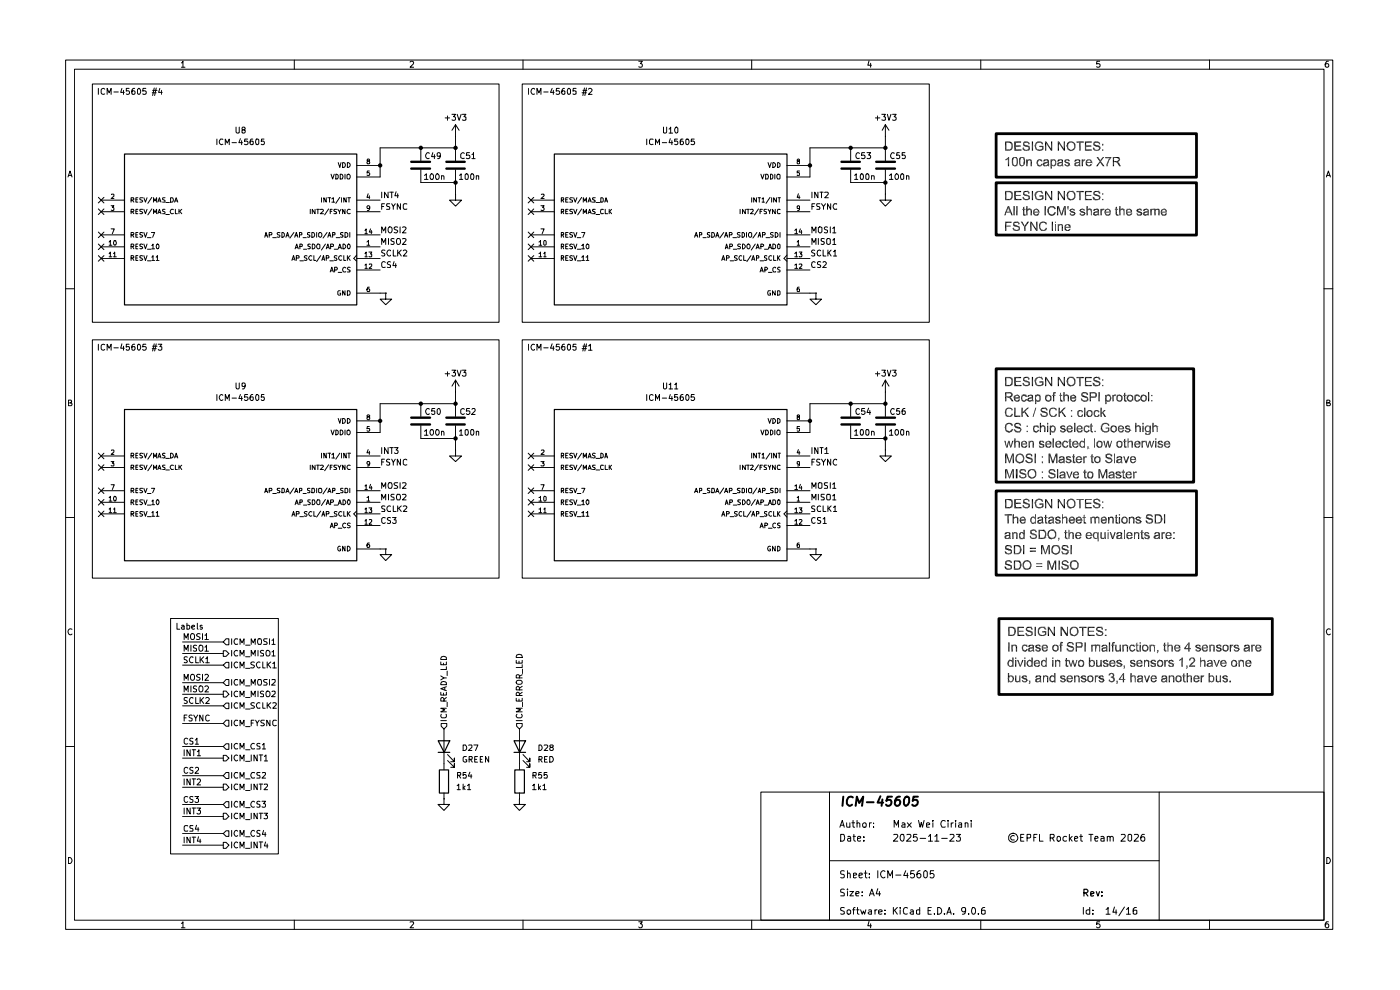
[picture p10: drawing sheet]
<svg xmlns="http://www.w3.org/2000/svg" width="297mm" height="210mm" viewBox="0 0 297 210" stroke-linecap="round" stroke-linejoin="round" font-family="sans-serif">
<g fill="none" stroke="#000" stroke-width=".21">
<path d="M13.9 12.7h268.8v184.4h-268.8zM15.8 14.7h265.1v180.5h-265.1zM38.5 13.3h.1l.2-.3v1.3M38.5 14.3h.7M62.4 12.7v2M87 13.2l.5-.2 .3 .2-.1 .4-.7 .7h.8M111 12.7v2M135.5 13h.8l-.5 .5 .4 .1v.6h-.7M159.5 12.7v2M184.4 12.9l-.3 .9h.8M184.7 13.4v.9M208.1 12.7v2"/>
<path d="M233.3 13h-.6l-.1 .6h.7v.6h-.7M256.6 12.7v2M281.8 13a.71 .71 0 0 0-.7 .5 .71 .71 0 0 0 .3 .8l.4-.1v-.6l-.4-.1-.3 .3M14.4 37.5l.5-1.2 .4 1.2M14.5 37.2h.7M281.4 37.5l.4-1.2 .4 1.2M281.5 37.2h.6M13.9 61.3h1.9M280.9 61.3h1.8M14.5 85.5h.4l.3-.3-.2-.3h-.5v1.2h.6l.2-.5-.4-.1M112.6 96.7h5M112.6 99.2h5"/>
<path d="M114.8 97.9h.6l-.3 .3 .3 .2v.4h-.6M114.8 95.5h.6v.2l-.6 .7h.6M119.1 96.6h.4l.1-.4-.5-.1v1M119.1 99.2h.3l.2-.4-.5-.1v.9M119.3 96.6l.3 .5M119.3 99.2l.3 .4M120 96.6h.3M120 99.1h.3M120.5 96.1h-.5v1h.5M120.5 98.7h-.5v.9h.5M121.4 96.2l-.3-.1-.2 .3 .5 .4v.3h-.5M121.4 98.7h-.4l-.1 .1 .5 .5v.2l-.5 .1"/>
<path d="M121.7 96.1l.3 1 .4-1M121.7 98.7l.3 .9 .4-.9M123.4 96.1l-.9 1.3M123.4 98.6l-.9 1.3M123.7 97.1v-1l.4 .8 .3-.8v1M123.7 99.6v-.9l.4 .7 .3-.7v.9M124.8 97.1l.3-1 .3 1M124.8 99.6l.3-.9 .3 .9M124.8 96.9h.5M124.8 99.4h.5M126.3 96.2l-.4-.1-.2 .3 .2 .2 .3 .1 .1 .3-.3 .1h-.3M126.3 98.7h-.5l-.1 .1 .2 .3 .3 .1v.4h-.5"/>
<path d="M126.4 97.2h.8M126.4 99.7h.8M127.5 96.1l.5 .3v.5l-.4 .2h-.1zM128 98.8l-.5-.1-.1 .3 .1 .6 .5-.1M128.3 97.1l.3-1 .3 1M128.4 98.7v.9h.5M128.4 96.9h.4M129.2 98.7v.9M129.3 99l.4 .6M129.7 98.7l-.5 .5M157 98.7v.9M158.1 98.7v.9l-.6-.9v.9"/>
<path d="M158.4 98.7h.6M158.7 98.7v.9M159.2 98.8l.5-.1 .1 .1-.6 .8h.6M159.5 96.1v1M160.5 96.1v1l-.6-1v1M160.8 96.1h.5M160.9 98.6l-.8 1.3M161.1 96.1v1M161.2 99.1h.4M161.4 91.2l.4 1 .3-1M161.7 96.5l.2-.4v1M161.7 97.1h.5"/>
<path d="M161.8 98.7h-.6v.9M162.4 91.2a.52 .52 0 0 1 .6 .5 .52 .52 0 0 1-.6 .5zM162.6 98.7l-.5 .1v.2l.5 .3-.1 .3h-.4M162.9 88.8l.4 1 .3-1M162.9 98.7l.4 .5 .2-.5M163.3 99.2v.4M163.4 96.1l-.9 1.3M163.4 91.2h.3l.3 .3v.5l-.3 .2h-.3zM163.7 96.1v1M164 88.8h.2l.3 .4-.3 .6h-.2zM164.4 91.2v1M164.5 98.7v.9l-.6-.9v.9"/>
<path d="M164.7 96.1v1l-.6-1v1M165 88.8l.5 .2v.5l-.4 .3h-.1zM165.1 91.2l.4 .2v.7l-.4 .1a.6 .6 0 0 1 0-1zM165.1 96.1h.5M165.3 96.1v1M165.5 98.8l-.4-.1-.2 .3 .2 .6 .4-.1M166.9 96.7h4.9M166.9 99.2h4.9M166.9 89.3h4.9M166.9 91.7h4.9M169.3 88.4l-.2-.1v-.2h.5l-.1 .3-.4 .1v.4l.2 .1 .3-.1v-.4l-.1-.1M169.4 95.4l-.3 .6h.6"/>
<path d="M169.5 95.7v.7M169.6 90.5h-.5v.5h.5v.4h-.5M169.6 98.3l-.1 .2-.4-.1v-.4h.5v.7l-.4 .1M172.2 98h.5M172.2 94.9v1.3M172.8 97.4h-.6v1.3M173.5 94.9v1.3l-.7-1.3v1.3M173.9 97.5l-.5-.1-.1 .2v.3l.6 .4-.2 .4-.4-.1M173.9 94.9h.7M174.3 97.4l.4 .7 .4-.7M174.3 94.9v1.3M174.7 98.1v.6"/>
<path d="M175 95.3l.4-.4v1.3M175 96.2h.7M176.2 97.4v1.3l-.6-1.3v1.3M177.5 97.6v-.1a.58 .58 0 0 0-.8 .5 .58 .58 0 0 0 .8 .6M180.5 85.6v2.7M180.5 90.3v2.7M187.8 83.2h.1M187.8 95.5v1.2h1.3l-1.3 1.2-1.2-1.2h1.2M187.8 95.5h.1M187.8 80.6l-.6 1.3M187.8 80.6l.8 1.3M187.8 80.6v2.6"/>
<path d="M187.8 85.6v2.7M187.8 90.3v2.7M281.5 85.5h.4l.2-.3-.1-.3h-.5v1.2h.6l.1-.5-.3-.1M13.9 109.8h1.9M112.6 104.1h5M112.6 106.5h5M112.6 109h5M114.3 105.5l.4-.2v1M114.3 108l.4-.3v1M114.3 106.3h.6M114.3 108.7h.6M114.8 102.8h.6l-.4 1"/>
<path d="M115.4 108l.2-.3v1M115.4 108.7h.5M115.5 105.3l.4 .1v.6l-.3 .3-.2-.3v-.6zM119.1 104.1l.5-.1v-.3l-.5-.1v.9M119.1 106.5h.5v-.4l-.5-.1v1.1M119.1 109h.4l.1-.4-.5-.1v1M119.3 104.1l.3 .4M119.3 106.5l.3 .6M119.3 109l.3 .5M120 104h.3M120 106.5h.3M120 109h.3"/>
<path d="M120.5 103.6h-.5v.9h.5M120.5 106h-.5v1.1h.5M120.5 108.5h-.5v1h.5M121.4 103.6h-.4l-.1 .2 .1 .2 .4 .2v.2l-.5 .1M121.4 106h-.4l-.1 .2 .1 .3 .4 .1v.3l-.1 .2-.4-.1M121.4 108.6l-.3-.1-.2 .2 .2 .3 .3 .1v.3h-.5M121.7 103.6l.3 .9 .4-.9M121.7 106l.3 1.1 .4-1.1M121.7 108.5l.3 1 .4-1M122.5 104.7h.7M122.5 107.1h.7M122.5 109.6h.7"/>
<path d="M123.4 103.6h.7l-.4 .9M123.4 106.3l.3-.3v1.1M123.4 108.7l.3-.2v1M123.4 107.1h.6M123.4 109.5h.6M124.3 108.7l.4-.2v1M124.3 109.5h.6M124.5 106l.4 .2v.6l-.2 .3a.66 .66 0 0 1-.2-1.1zM147.4 104.5l.3-.9 .3 .9M147.4 104.3h.5M148.4 104.1l.5-.1v-.3l-.5-.1v.9M149.1 104.7h.7"/>
<path d="M150.6 103.6l-.5 .1v.2l.5 .3-.1 .3h-.4M151 103.6l.5 .1 .1 .4-.2 .4h-.4zM151.8 104.5l.4-.9 .3 .9M151.9 104.3h.5M153.1 109.5l.4-1 .3 1M153.2 109.2h.5M153.5 103.5l-.8 1.3M153.7 104.5l.3-.9 .4 .9M153.9 107.1l.2-1.1 .4 1.1M153.9 104.3h.4M154 106.7h.4M154.1 109h.5l.1-.3-.6-.2v1"/>
<path d="M154.7 104.1h.4l.2-.2-.1-.3h-.5v.9M154.8 106.5h.4l.2-.1-.1-.4h-.5v1.1M154.9 109.6h.8M155.5 104.7h.7M155.6 107.1h.7M156.4 108.6h-.6l.2 .4 .4 .2-.2 .3-.4-.1M157 103.6h-.5v.4l.4 .1 .1 .2-.1 .2h-.5M157.1 106h-.5v.5h.3l.2 .3-.2 .3-.4-.1M157.3 108.6a.45 .45 0 0 0-.6 .4 .45 .45 0 0 0 .6 .4M157.4 103.6h.4l.1 .2v.5l-.1 .2h-.4zM157.5 106h.4l.2 .5-.3 .6h-.3zM157.8 108.5v1h.5"/>
<path d="M158.4 103.6v.9M158.6 106h.4a.66 .66 0 0 1-.1 1.1h-.2a.66 .66 0 0 1-.1-1.1zM158.9 103.7h.6v.7l-.5 .1a.64 .64 0 0 1-.1-.8zM159.3 108.4l-.9 1.3M159.5 109.5l.3-1 .3 1M159.5 109.2h.6M160.2 106l-.8 1.2M160.4 107.1l.3-1.1 .4 1.1M160.5 109h.4l.1-.4-.5-.1v1M160.5 106.7h.5M160.6 103.5l-.9 1.3M160.8 104.5l.4-.9 .2 .9"/>
<path d="M160.9 104.3h.4M161.2 112l.4-1.1 .3 1.1M161.2 109.6h.8M161.3 111.6h.5M161.4 106.5h.5l.1-.3-.2-.2h-.4v1.1M161.8 104.1h.4l.1-.2v-.3h-.5v.9M162.2 107.1h.7M162.3 111.5h.4l.2-.4-.6-.2v1.1M162.5 104.7h.8M162.7 108.6h-.5l.1 .4 .4 .1v.3h-.5M163 107.1l.4-1.1 .3 1.1M163 112.1h.8"/>
<path d="M163.1 106.7h.4M163.4 115.9a.45 .45 0 0 0-.6 .5 .45 .45 0 0 0 .6 .4v-.3h-.1M163.7 108.6l-.3-.1-.3 .2v.6l.3 .2 .3-.1M164 106h.4l.1 .3v.5l-.3 .3h-.2zM164 103.6h-.5a.36 .36 0 0 0 .1 .4 .36 .36 0 0 0 .4 .1v.4h-.6M164.1 108.5v1h.5M164.5 103.6l.5 .1 .1 .4-.3 .4h-.3zM164.5 115.9v1l-.6-1v1M164.5 111l-.2-.1-.3 .3v.5l.3 .3 .2-.1M165 115.9l.5 .2v.5l-.4 .3h-.1zM165 108.5v1M165.1 106h.3l.1 .2v.6l-.3 .3-.2-.3z"/>
<path d="M165.1 108.9l.4 .6M165.5 111h-.5v.4l.5 .1v.4h-.5M165.5 103.6v.9M165.5 108.5l-.5 .6M166.9 104.1h4.9M166.9 106.5h4.9M166.9 109h4.9M166.9 108.4l-.6 .6 .6 .7M166.9 111.5h4.9M166.9 116.5h4.9M168.6 103.1l.3-.3v1M168.6 108l.3-.3v1"/>
<path d="M168.6 110.5l.3-.3v1M168.6 108.7h.6M168.6 103.8h.6M168.6 111.2h.6M169.1 105.5l.3-.2v1M169.1 106.3h.5M169.5 107.7h.6l-.3 .5h.2l.1 .4-.1 .1h-.5M169.5 110.3l.5-.1 .1 .2-.6 .8h.6M169.5 115.2l-.4 .2v.6h.5l-.1-.5h-.3l-.1 .2M169.8 102.7l-.3 .8h.6M170 103.2v.6M172.2 103.6v-1.2l.5 .8 .4-.8v1.2"/>
<path d="M172.2 106v-1.1l.5 .8 .4-.8v1.1M172.8 107.4l-.4-.1-.2 .3v.2l.6 .3v.3l-.6 .1M172.9 109.8h-.1a.61 .61 0 0 0-.6 .3 .61 .61 0 0 0 0 .8l.4 .1 .3-.1M173.1 116.5v1.1h1.2l-1.2 1.3-1.3-1.3h1.3M173.1 116.5h.1M173.6 102.6l.2-.2h.4l.2 .2v.8l-.2 .2h-.4l-.2-.2zM173.6 104.9v1.1M174.1 109.8h-.7v.5l.6 .1 .1 .2-.1 .3h-.6M174.1 107.4l-.2-.1a.67 .67 0 0 0-.6 .5 .67 .67 0 0 0 .3 .7l.5-.1M174.6 110.1l.4-.3v1.2M174.6 107.3v1.2h.6M174.6 111h.7"/>
<path d="M174.9 104.9h-.7v.4l.7 .4-.1 .3h-.6M175.4 105l.2-.1h.4l.1 .1v.9l-.1 .1h-.4l-.2-.1zM175.6 102.4h-.6l-.1 .2 .1 .3 .6 .3v.3l-.7 .1M175.6 107.3v1.2M175.8 107.8l.5 .7M176.1 102.4v1.2M176.3 107.3l-.7 .7M176.7 102.7l.3-.3v1.2M176.7 105.2l.3-.3v1.1M176.7 103.6h.6M176.7 106h.6M176.8 107.6l.4-.3v1.2"/>
<path d="M176.8 108.5h.7M280.9 109.8h1.8M15.3 133.5a.59 .59 0 0 0-.9 .5 .59 .59 0 0 0 .8 .6l.1-.1M282.2 133.5a.59 .59 0 0 0-.8 .5 .59 .59 0 0 0 .7 .6l.1-.1M13.9 158.4h1.9M39.1 159v1.3M39.8 156.8l-.4-.2-.3 .3 .1 .8 .2 .2 .4-.1M40.3 159v1.3l-.6-1.3v1.3M40.8 159h.7M40.9 156.7l-.4-.1-.2 .2v.4l.6 .1v.5h-.6M41.1 159v1.3M41.4 157l.4-.4v1.3"/>
<path d="M41.4 157.9h.7M41.9 159.5l.3-.5v1.3M280.9 158.4h1.8M39.1 165.2v1.3M39.1 171.4v1.3M39.1 177.6v1.2M39.8 169h-.1a.45 .45 0 0 0-.6 .2l.1 .8a.37 .37 0 0 0 .3 .2 .37 .37 0 0 0 .3-.2M39.8 162.9l-.4-.1-.3 .3v.6l.1 .3h.4l.2-.1M39.8 175.2l-.6-.1-.1 .3v.7l.1 .2 .6-.1M40.3 171.4v1.3l-.6-1.3v1.3M40.3 165.2v1.3l-.6-1.3v1.3M40.3 177.6v1.2l-.6-1.2v1.2"/>
<path d="M40.8 171.4h.7M40.8 165.2h.7M40.8 177.6h.7M40.9 169l-.4-.1-.2 .3v.3l.6 .2v.3l-.1 .2-.5-.1M40.9 162.9l-.4-.1-.2 .2v.3l.6 .2v.4l-.1 .1h-.5M40.9 175.1h-.6v.3v.2l.6 .3v.3l-.6 .1M41.1 165.2v1.3M41.1 171.4v1.3M41.1 177.6v1.2M41.4 168.9h.7l-.4 .5 .4 .1v.5l-.2 .2h-.4l-.1-.2M41.4 162.9l.5-.1 .2 .1v.4l-.7 .7h.7M41.7 175l-.3 .9h.8"/>
<path d="M41.8 171.4h.7l-.4 .5h.4v.7l-.6 .1-.1-.2M41.9 165.4l.4-.2 .2 .4-.7 .9h.7M41.9 160.3h.6M42 175.6v.7M42.1 177.5l-.2 .9h.7M42.5 178v.8M161.4 168h119.5v27.2h-119.5zM176 168v27.2M178.2 175.5l.5-1.5 .4 1.5M178.3 177h.6a.83 .83 0 0 1 .2 .9 .83 .83 0 0 1-.8 .5zM178.3 175h.7M179.6 174.5l.1 1 .6-.1"/>
<path d="M179.9 177.5h.5l.1 .9M180.3 174.5v1M180.5 177.8h-.5l-.2 .3 .2 .3 .5-.1M180.7 174.5h.6M181 174v1.3l.1 .2h.2M181 177.4h.5M181.1 177v1.2l.4 .2M181.8 174.7l.2-.2 .4 .2v.8M181.8 174v1.5M181.9 177.9l.7-.1v-.3l-.4-.1-.3 .3 .1 .6h.6M183 174.8a.45 .45 0 0 1 .7-.2v.9l-.6-.1zM183.3 178.3v.1"/>
<path d="M183.3 177.5v.2M184.4 174.5v1M184.9 174.5l-.5 .3M185.3 175.4v.1M185.3 174.6v.1M189.6 177.1l.7-.1 .2 .4-1 1h1M189.7 175.5v-1.5l.5 1 .4-1v1.5M191.1 177.1l.5-.1a1.1 1.1 0 0 1-.1 1.4h-.1a.93 .93 0 0 1-.3-1.3zM191.4 174.6l.3-.1 .3 .2v.8h-.6l-.1-.4 .7-.2M192.4 177.1l.7-.1 .1 .4-.9 1h.9M192.5 174.5l.8 1M193.3 174.5l-.8 1"/>
<path d="M194.5 177h-.7v.7l.5-.2 .3 .3v.4l-.3 .2-.5-.1M194.9 174l.3 1.5 .2-1.1 .3 1.1 .3-1.5M195.2 177.8h1.2M196.5 175l.7-.1-.1-.4h-.4l-.2 .2v.6l.1 .2h.5M197 177.4l.4-.4v1.4M197 178.4h.8M197.9 174v.2M197.9 174.5v1M198.3 177.4l.4-.4v1.4M198.3 178.4h.9M199.8 177.8h1.2M200.5 174.2l-.1-.1a.75 .75 0 0 0-.8 .4 .75 .75 0 0 0 .3 1l.6-.1"/>
<path d="M201.1 174v.2M201.1 174.5v1M201.5 177.1l.7-.1 .2 .4-.9 1h.9M201.8 174.5v1M202.2 174.5l-.4 .3M202.7 174v.2M202.7 174.5v1M202.9 177h.8l-.5 .5 .5 .1v.7l-.6 .1-.2-.1M203.4 174.6h.6v.9h-.6v-.5l.6-.1M204.8 174.7l.1-.2 .5 .2v.8M204.8 174.5v1M206 174v.2"/>
<path d="M206 174.5v1M215.2 177.3l-.4-.1-.3 .2a.52 .52 0 0 0 .2 .8h.5M216.5 177.7h.5M217.2 177h-.7v1.4h.7M217.9 177.8l.7-.1v-.6l-.7-.1v1.4M219.3 177.7h.4M220 177h-.7v1.4M220.5 177v1.4h.8M222.8 177.8l.8-.1v-.7h-.8v1.4M223.2 177.8l.4 .6M224.3 177.5l.4-.1 .3 .4v.4l-.3 .2h-.2l-.3-.2zM226.3 177.5h-.6l-.2 .7a.52 .52 0 0 0 .8 .1"/>
<path d="M226.9 177v1.4M227 177.8l.5 .6M227.5 177.4l-.6 .6M228 177.9l.6-.1-.1-.4-.5 .1v.7l.2 .2 .4-.1M229.1 177.4h.6M229.3 177v1.3l.4 .1M231 177h.9M231.4 177v1.4M232.3 177.9l.7-.1-.2-.4-.4 .1-.1 .7 .1 .2 .5-.1M233.5 177.5h.6l.1 .9M234.2 177.8l-.7 .1v.4h.7M234.9 177.6l.2-.2 .4 .1v.9"/>
<path d="M234.9 177.4v1M235.5 177.7a.35 .35 0 0 1 .3-.3 .35 .35 0 0 1 .4 .3v.7M237.9 177.1l.6-.1 .2 .4-.9 1h.9M239.4 177.1l.5-.1 .2 .2v1l-.4 .2-.4-.2zM240.7 177.1l.6-.1 .2 .4-.9 1h.9M242.8 177h-.4a1.03 1.03 0 0 0-.2 1.3h.6v-.7a.52 .52 0 0 0-.8 .2M245.9 168v27.2M14.5 181.9a.65 .65 0 0 1 .8 .6 .65 .65 0 0 1-.8 .7zM38.5 195.9l.3-.4v1.3M38.5 196.8h.7M62.4 195.2v1.9M87 195.6l.7-.1 .1 .3-.8 1h.8"/>
<path d="M111 195.2v1.9M135.5 195.5h.8l-.5 .5 .5 .2-.1 .5-.5 .1-.2-.2M159.5 195.2v1.9M176 182.6h69.9M179.1 192.6l-.5-.1-.3 .2v.4l.8 .3v.4h-.8M179.1 188.7l-.5-.1-.3 .2v.4l.7 .2 .1 .5-.8 .1M179.1 184.8l-.5-.1-.3 .2v.4l.8 .3-.1 .5h-.7M179.8 193.1h.6v.7h-.6zM179.8 188.6v.2M179.8 185.4l.2-.2 .3 .1 .1 .9M179.8 184.7v1.5M179.8 189.1v.9"/>
<path d="M180.3 189.1h.8l-.8 .9h.8M180.9 193h.5M181.1 185.7l.6-.2-.1-.2h-.5v.8h.5M181.4 192.5l-.3 .2v1.2M181.6 189.6l.6-.2-.1-.3-.5 .2v.6v.1h.6M181.7 193h.5M181.9 192.5v1.3l.3 .1M182.2 185.7l.7-.2v-.2l-.4-.1-.3 .3 .1 .6h.6M182.6 193l.3 .9 .3-.7 .2 .7 .3-.9M182.9 189.9v.1M182.9 189.2v.1M183.3 185.2h.6"/>
<path d="M183.6 184.7v1.3l.3 .2M184.3 193.1h.6v.8M184.4 195.4l-.3 1h.8M184.4 190l.5-1.4 .6 1.4M184.4 186v.2M184.4 185.3v.2M184.6 189.6h.7M184.7 196v.8M184.9 193.3l-.7 .3 .2 .3 .5-.1M185.6 193v.9M186 193l-.4 .1v.1M186.2 188.5l-.3 1.1h.9"/>
<path d="M186.2 184.7v1.5M186.4 193.5l.8-.2-.1-.2-.5-.1-.2 .2 .1 .6h.6M186.6 189.1v.9M187.7 193.8v.1M187.7 193.1v.1M187.7 184.9v-.1a.7 .7 0 0 0-.9 .7 .7 .7 0 0 0 .9 .6v-.1M188.3 186.2v-1.5l.5 1.1 .6-1.1v1.5M189.5 192.5v1.4M189.8 193.1l.6 .8M190 185.6h1.1M190.4 192.5l-.9 .8M191 192.5v.2"/>
<path d="M191 193v.9M192.1 184.7l-.4 1h1M192.5 192.7a.55 .55 0 0 0-.7-.1 .55 .55 0 0 0-.2 .7l.1 .5 .4 .1 .4-.1M192.5 185.2v1M193.2 193.1l.4-.1 .2 .2v.7M193.8 193.3l-.7 .3 .2 .3 .5-.1M193.9 184.7h-.7v.8l.1-.2 .5 .1 .2 .1-.1 .5-.2 .2h-.4l-.1-.2M195.1 193.1h-.7v.7h.7M195.1 192.5v1.4M195.2 184.7h-.3a1.04 1.04 0 0 0-.2 1.4l.4 .1 .3-.3v-.4l-.3-.2-.6 .2M196 184.9l.4-.2 .3 .3v.9l-.3 .3-.4-.3zM196.9 193.2h.5"/>
<path d="M197.6 192.5h-.7v1.4h.7M198.1 184.7h-.7l-.1 .8 .2-.2h.4l.3 .2-.1 .5-.2 .2h-.4l-.2-.2M198.2 193.8v.1M198.9 192.5a.73 .73 0 0 1 .9 .7 .73 .73 0 0 1-.9 .7zM200.4 193.8v.1M200.9 193.9l.5-1.4 .4 1.4M201 193.5h.7M202.3 193.8v.1M204.8 193.1v.2l-.5 .1-.2-.2-.1-.5a.46 .46 0 0 1 .4-.2 .46 .46 0 0 1 .4 .2l-.1 1.1-.5 .1M205.5 193.8v.1M206.3 192.6l.2-.1a.75 .75 0 0 1 .5 .7 .75 .75 0 0 1-.5 .7l-.4-.5zM207.6 193.8v.1"/>
<path d="M208.1 195.2v1.9M208.9 192.5h-.3l-.4 .3v1h.8l-.1-.7h-.6l-.1 .2M229.8 192.5v1.4M231.2 193.1l-.4-.1-.4 .2 .1 .6h.7M231.2 192.5v1.4M231.9 193.8v.1M231.9 193.1v.1M233.3 195.5h-.6l-.1 .6 .2-.1h.3l.3 .2v.3l-.3 .3h-.3l-.2-.2M234.6 192.9l.4-.2 .1-.2v1.4M234.6 193.9h.9M236.4 192.4l-.3 1.1h.8M236.8 193v.9"/>
<path d="M238.5 192.4l-1.1 1.9M239 192.9l.4-.4v1.4M239 193.9h.8M241.1 192.5h-.4l-.3 .3v1h.8l-.1-.7h-.6l-.1 .2M256.6 195.2v1.9M281.5 181.9a.65 .65 0 0 1 .7 .6 .65 .65 0 0 1-.7 .7zM281.8 195.5h-.4l-.3 .5v.5l.3 .3 .4-.1v-.7h-.4l-.3 .2"/>
<circle cx="214.9" cy="177.7" r=".99"/>
</g>
<path d="M117.6 86.9h49.4v32.1h-49.4zM229.9 189.4h.6l.3-.3v-.2l-.3-.3h-.6v1.5M230.3 189.4l.5 .7M231.4 189.6l.7-.1-.1-.3h-.6v.8h.6M232.6 189.1l.3 1 .4-1M233.8 190v.1M233.8 189.2v.1" fill="none" stroke="#000" stroke-width=".25"/>
<path d="M178.9 169l-.2 1.9M180.9 169.2l-.1-.1a.77 .77 0 0 0-.9 .1l-.2 .6v.8l.5 .3 .6-.2M181.5 170.9l.3-1.9 .5 1.3 .8-1.3-.2 1.9M183.9 170.2h1.4M186.8 168.9l-.6 1.4h1.2M187.2 169.6l-.2 1.3M189.2 169h-.9l-.3 .9 .4-.2 .6 .1a.74 .74 0 0 1 0 .8 .74 .74 0 0 1-.8 .3l-.2-.2M190.9 169a.88 .88 0 0 0-1 .8l-.1 .7 .4 .4a.74 .74 0 0 0 .8-.8l-.3-.4-.6 .1-.2 .3M192 169.2l.5-.2 .4 .3v.9l-.3 .5-.3 .2h-.2l-.3-.4v-.8zM194.7 169h-.9l-.2 .9 .3-.2h.5l.3 .4a.76 .76 0 0 1-.4 .7 .76 .76 0 0 1-.8 0v-.1" fill="none" stroke="#000" stroke-width=".42"/>
<path d="M178.5 90h3.9M178.5 88.6h3.9M185.9 90h4M185.9 88.6h4" fill="none" stroke="#000" stroke-width=".51"/>
<path d="M48 176.2h.6v1.2h-.6l-.6-.6z" fill="#fff"/>
<path d="M48 176.2h.6v1.2h-.6l-.6-.6zM49.1 176.1v1.3M50.4 176.3l-.2-.2a.6 .6 0 0 0-.5 .7 .6 .6 0 0 0 .6 .5l.1-.1M50.9 177.4v-1.3l.4 1 .5-1v1.3M52.1 177.5h.9M54 176.3l-.2-.2a.6 .6 0 0 0-.6 .7 .6 .6 0 0 0 .8 .5v-.1M55.2 176.2l-.5-.1-.2 .3 .1 .3 .6 .2v.3l-.2 .2-.5-.1M55.9 176.1l-.2 .9h.7M56.3 176.6v.8" fill="none" stroke="#000" stroke-width=".21"/>
<path d="M47.4 178.7h.6l.6 .6-.6 .7h-.6z" fill="#fff"/>
<path d="M47.4 178.7h.6l.6 .6-.6 .7h-.6zM49.1 178.6v1.3M50.4 178.8l-.2-.2a.6 .6 0 0 0-.5 .7 .6 .6 0 0 0 .6 .5h.1M50.9 179.9v-1.3l.4 .9 .5-.9v1.3M52.1 180h.9M53.3 178.6v1.3M54.6 178.6v1.3l-.7-1.3v1.3M55 178.6h.7M55.3 178.6v1.3M56.3 178.6l-.2 .8h.7M56.7 179v.9" fill="none" stroke="#000" stroke-width=".21"/>
<path d="M47.4 172.5h.6l.6 .7-.6 .6h-.6z" fill="#fff"/>
<path d="M47.4 172.5h.6l.6 .7-.6 .6h-.6zM49.1 172.5v1.2M50.4 172.6l-.5-.1a.61 .61 0 0 0-.3 .8 .61 .61 0 0 0 .8 .3M50.9 173.7v-1.2l.4 .8 .5-.8v1.2M52.1 173.9h.9M53.3 172.5v1.2M54.6 172.5v1.2l-.7-1.2v1.2M55 172.5h.7M55.3 172.5v1.2M56 172.5h.8l-.5 .4 .4 .1v.6h-.7" fill="none" stroke="#000" stroke-width=".21"/>
<path d="M48 170h.6v1.3h-.6l-.6-.7z" fill="#fff"/>
<path d="M48 170h.6v1.3h-.6l-.6-.7zM49.1 170v1.2M50.4 170.1l-.1-.1a.57 .57 0 0 0-.6 .7 .57 .57 0 0 0 .7 .4M50.9 171.2v-1.2l.4 .9 .5-.9v1.2M52.1 171.3h.9M54 170.1v-.1a.58 .58 0 0 0-.8 .6 .58 .58 0 0 0 .8 .5M55.2 170h-.5l-.2 .2 .1 .4 .6 .1v.4h-.7M55.6 170h.7l-.4 .5 .4 .1v.5h-.7" fill="none" stroke="#000" stroke-width=".21"/>
<path d="M48 157.8h.6v1.2h-.6l-.6-.6z" fill="#fff"/>
<path d="M47.4 158.4l.6-.6h.6v1.2h-.6zM49.1 157.7v1.2M50.4 157.8a.61 .61 0 0 0-.8 .3 .61 .61 0 0 0 .3 .8l.5-.1M50.9 158.9v-1.2l.4 .8 .5-.8v1.2M52.1 159h.9M54 157.8a.61 .61 0 0 0-.8 .3 .61 .61 0 0 0 .3 .8l.5-.1M55.2 157.8l-.5-.1-.2 .2 .1 .3 .6 .2v.4l-.7 .1M55.7 158l.3-.3v1.2M55.7 158.9h.6" fill="none" stroke="#000" stroke-width=".21"/>
<path d="M48 163.9h.6v1.2h-.6l-.6-.6z" fill="#fff"/>
<path d="M48 163.9h.6v1.2h-.6l-.6-.6zM49.1 163.9v1.2M50.4 164l-.1-.1a.66 .66 0 0 0-.6 .4 .66 .66 0 0 0 .2 .8l.5-.1M50.9 165.1v-1.2l.4 .8 .5-.8v1.2M52.1 165.2h.9M54 164l-.5-.1-.3 .5 .3 .7 .5-.1M55.2 163.9h-.6l-.1 .1 .1 .4 .6 .2v.4l-.7 .1M55.7 164l.6-.1v.3l-.7 .9h.7" fill="none" stroke="#000" stroke-width=".21"/>
<path d="M47.4 166.3h.6l.6 .7-.6 .6h-.6z" fill="#fff"/>
<path d="M47.4 166.3h.6l.6 .7-.6 .6h-.6zM49.1 166.3v1.2M50.4 166.4l-.1-.1a.66 .66 0 0 0-.6 .5 .66 .66 0 0 0 .2 .7l.5-.1M50.9 167.5v-1.2l.4 .9 .5-.9v1.2M52.1 167.7h.9M53.3 166.3v1.2M54.6 166.3v1.2l-.7-1.2v1.2M55 166.3h.7M55.3 166.3v1.2M56.1 166.4l.6-.1 .1 .4-.8 .8h.8" fill="none" stroke="#000" stroke-width=".21"/>
<path d="M47.4 160.2h.6l.6 .6-.6 .6h-.6z" fill="#fff"/>
<g fill="none" stroke="#000" stroke-width=".21">
<path d="M70.2 37l.4 1 .3-1M71.2 37l.5 .2v.5l-.1 .3h-.4zM71.7 34.5l.4 1 .2-1M72.2 37a.59 .59 0 0 1 .5 .3 .59 .59 0 0 1-.1 .7h-.4zM72.7 34.5a.52 .52 0 0 1 .6 .5 .52 .52 0 0 1-.6 .5zM73.2 37v1M73.6 37.1l.4-.1a.66 .66 0 0 1 .1 1h-.3l-.2-.2zM73.7 34.5a.52 .52 0 0 1 .6 .5 .52 .52 0 0 1-.6 .5zM75.6 35.1h5M75.6 37.5h5M78 34.2l-.2-.2 .1-.2 .4-.1 .1 .3v.2h-.5v.5h.5v-.3l-.1-.2M78.4 36.3h-.5l-.1 .4 .5-.1 .1 .2v.4l-.6-.1"/>
<path d="M89.3 31.4v2.7M89.3 36v2.7M96.6 28.9h.1M96.6 26.5v2.4M96.6 31.4v2.7M96.6 36v2.7M96.6 26.5l-.7 1.1M96.6 26.5l.8 1.1M21.5 42.5h4.9M21.5 44.9h4.9M21.5 49.8h4.9M21.5 52.4h4.9"/>
<path d="M21.5 54.8h4.9M23.2 51.3l.2-.3v1M23.2 53.8l.2-.3v1M23.2 52h.5M23.2 54.5h.5M23.6 43.6h.6l-.4 .4 .4 .1v.5h-.6M23.6 48.6h.7l-.5 1M23.7 41.3l.4-.1 .1 .4-.6 .5h.6M24.1 53.8l.2-.3v1M24.1 54.5h.6M24.2 51.1l.1-.1a.55 .55 0 0 1 .4 .5 .55 .55 0 0 1-.4 .5l-.2-.3zM27.8 42.5h.4l.2-.2-.1-.4h-.5v1"/>
<path d="M27.8 44.9h.4l.2-.2-.1-.3h-.5v.9M27.8 49.8h.5l.1-.3-.2-.2h-.4v1M27.8 52.3h.5l.1-.4-.2-.1h-.4v1M27.8 54.7h.5l.1-.2-.2-.3h-.4v1M28.1 42.5l.3 .4M28.1 44.9l.3 .4M28.1 49.8l.3 .5M28.1 52.3l.3 .5M28.1 54.7l.3 .5M28.8 42.4h.4M28.8 44.8h.4M28.8 49.8h.4"/>
<path d="M28.8 52.3h.4M28.8 54.7h.4M29.2 41.9h-.4v1h.4M29.2 44.4h-.4v.9h.4M29.2 49.3h-.4v1h.4M29.2 51.8h-.4v1h.4M29.2 54.2h-.4v1h.4M30.3 41.9l-.6 .1v.3l.6 .3-.2 .3h-.4M30.3 44.4l-.6 .1 .1 .3 .5 .3-.2 .2h-.4M30.3 49.4h-.6v.3l.6 .3-.3 .3-.3-.1M30.3 51.9h-.6v.3a.44 .44 0 0 1 .5 .5h-.5M30.3 54.3h-.6v.3l.6 .4-.3 .2h-.3"/>
<path d="M30.5 41.9l.4 1 .3-1M30.5 44.4l.4 .9 .3-.9M30.5 49.3l.4 1 .3-1M30.5 51.8l.4 1 .3-1M30.5 54.2l.4 1 .3-1M31.3 50.4h.7M31.3 52.9h.7M31.3 55.3h.7M32.1 49.3h.7l-.4 1M32.2 52.1l.3-.3v1M32.2 54.6l.3-.4v1M32.2 41.9l-.8 1.2"/>
<path d="M32.2 44.3l-.8 1.3M32.2 52.8h.6M32.2 55.2h.6M32.5 42.9v-1l.4 .7 .3-.7v1M32.5 45.3v-.9l.4 .7 .3-.7v.9M33.1 54.6l.3-.4v1M33.1 55.2h.6M33.2 51.9l.2-.1a.55 .55 0 0 1 .3 .5 .55 .55 0 0 1-.3 .5l-.3-.4zM33.5 42.9l.3-1 .4 1M33.5 45.3l.3-.9 .4 .9M33.6 42.6h.5M33.6 45.1h.5"/>
<path d="M35 41.9l-.5 .1v.3l.5 .2-.1 .4h-.4M35 44.4l-.5 .1 .1 .3 .4 .2-.1 .3h-.4M35.2 43h.7M35.2 45.5h.7M36.2 41.9l.5 .1 .1 .5-.3 .4h-.3zM36.8 44.5l-.4-.1-.3 .4 .3 .5 .4-.1M37 42.9l.4-1 .3 1M37.1 42.6h.5M37.2 44.4v.9h.4M38 44.4v.9M38.1 44.8l.5 .5M38.6 44.4l-.6 .5"/>
<path d="M56.2 50.3l.2-1 .4 1M56.3 50h.4M57.1 49.8h.5l.1-.3-.2-.2h-.4v1M57.9 50.4h.7M59.4 49.4l-.4-.1-.2 .2 .2 .3 .4 .2-.2 .3-.4-.1M59.8 49.3h.3l.2 .3v.5l-.2 .2h-.3zM60.7 50.3l.3-1 .3 1M60.7 50h.5M61.9 55.2l.4-1 .3 1M62 55h.4M62.4 49.3l-.9 1.2M62.5 50.3l.4-1 .3 1"/>
<path d="M62.6 52.8l.3-1 .4 1M62.6 50h.5M62.7 52.5h.5M62.9 54.7h.5l.1-.4-.6-.1v1M63.5 49.8h.5v-.4l-.5-.1v1M63.6 52.3h.4l.1-.4-.5-.1v1M63.6 55.3h.8M64.3 50.4h.7M64.4 52.9h.7M65.1 54.3a.35 .35 0 0 0-.3-.1 .35 .35 0 0 0-.2 .4l.4 .1 .1 .3-.1 .2h-.4M65.7 49.4h-.5v.3l.5 .2v.3h-.5M65.8 51.9h-.5v.3l.5 .2v.3h-.5"/>
<path d="M65.8 44.4v.9M66.2 49.3a.52 .52 0 0 1 .6 .5 .52 .52 0 0 1-.6 .5zM66.2 54.3l-.4-.1-.3 .4 .3 .6h.4M66.2 51.8a.52 .52 0 0 1 .6 .5 .52 .52 0 0 1-.6 .5zM66.6 54.2v1h.4M66.8 44.4v.9l-.6-.9v.9M67.2 49.3v1M67.2 44.4h.6M67.3 51.9l.1-.1 .5 .1v.7l-.5 .2a.6 .6 0 0 1-.1-.9zM67.4 44.4v.9M67.6 49.5l.4-.2a.6 .6 0 0 1 0 1l-.4-.1zM68 44.5l.4-.1 .2 .3-.7 .6h.7"/>
<path d="M68 54.2l-.8 1.3M68.2 41.9v1M68.3 55.2l.3-1 .3 1M68.4 55h.4M69 51.8l-.8 1.2M69.2 41.9v1l-.5-1v1M69.2 52.8l.3-1 .4 1M69.2 54.7h.5l.1-.2-.2-.3h-.4v1M69.3 52.5h.4M69.4 49.3l-.9 1.2M69.5 50.3l.4-1 .3 1M69.5 41.9h.6"/>
<path d="M69.6 50h.5M69.7 44.3l-.8 1.3M69.9 41.9v1M70 55.3h.7M70.1 57.7l.3-1 .3 1M70.1 44.8h.3M70.1 52.3h.5l.1-.4-.6-.1v1M70.1 57.4h.5M70.4 42.2l.3-.3v1M70.4 42.9h.6M70.5 44.4h-.4v.9M70.6 49.8h.4l.1-.4-.5-.1v1"/>
<path d="M70.9 52.9h.8M71 57.3l.5-.1 .1-.3-.2-.2h-.4v1M71.3 50.4h.8M71.4 44.4h-.5v.4l.4 .1 .1 .3-.1 .1h-.5M71.5 54.3l-.4-.1-.2 .3 .2 .2h.2l.2 .4-.2 .1h-.4M71.7 44.4l.3 .5 .3-.5M71.7 52.8l.4-1 .3 1M71.7 57.8h.8M71.8 52.5h.5M72 44.9v.4M72.1 41.9l-.9 1.2M72.4 41.9v1"/>
<path d="M72.5 54.3a.47 .47 0 0 0-.7 .4 .47 .47 0 0 0 .7 .5M72.8 49.4h-.5v.3l.5 .2v.3h-.5M72.8 51.8h.2l.4 .4-.4 .6h-.2zM72.9 54.2v1h.5M73.2 44.4v.9l-.5-.9v.9M73.2 49.3l.6 .3v.5l-.4 .2h-.2zM73.4 56.8a.45 .45 0 0 0-.7 .1 .45 .45 0 0 0 .1 .6l.1 .2 .5-.1M73.4 41.9v1l-.5-1v1M73.7 54.2v1M73.8 51.9l.2-.1a.55 .55 0 0 1 .3 .5 .55 .55 0 0 1-.3 .5l-.3-.4zM73.8 41.9h.6M73.9 54.6l.4 .6"/>
<path d="M74 41.9v1M74.2 49.3v1M74.3 44.5l-.4-.1-.3 .4 .3 .5 .4-.1M74.3 56.8l-.4-.1-.2 .2 .2 .3 .3 .1v.4h-.5M74.3 54.2l-.6 .6M75.6 42.5h5M75.6 44.9h5M75.6 49.8h5M75.6 52.4h5M75.6 54.8h5M75.6 54.1l-.5 .7 .5 .6M75.6 57.3h5"/>
<path d="M77.4 48.9l.3-.3v1M77.4 53.8l.3-.3v1M77.4 56.3l.3-.3v.9M77.4 54.5h.5M77.4 49.6h.5M77.4 56.9h.5M77.8 51.3l.4-.3v1M77.8 52h.6M78.1 41.1l-.3 .8h.6M78.3 53.5h.6l-.3 .4 .3 .1v.4h-.6M78.4 56.1l.4-.1 .1 .4-.6 .5h.6M78.4 41.5v.6"/>
<path d="M78.4 44.1v.1h-.5l-.1-.1v-.3l.5-.2a.7 .7 0 0 1-.1 1.1h-.3M78.6 48.6l-.2 .6h.5M78.8 48.9v.7M81 49.4v-1.3l.4 .9 .4-.9v1.3M81 51.9v-1.3l.4 .8 .4-.8v1.3M81 43.8h.4M81 40.8v1.1M81.6 43.2h-.6v1.2M81.7 53.1l-.6-.1-.1 .2v.3l.7 .5-.3 .3-.4-.1M81.7 55.7l-.4-.2-.3 .3 .1 .8 .2 .2 .4-.1M82.3 40.8v1.1l-.7-1.1v1.1M82.4 48.3l.3-.2 .3 .1a.8 .8 0 0 1-.2 1.2h-.1a.79 .79 0 0 1-.3-1.1z"/>
<path d="M82.4 50.6v1.3M82.7 43.2h-.6l-.1 .3 .1 .2 .6 .3v.3l-.7 .1M82.7 40.8h.7M82.8 53.2l-.1-.2a.64 .64 0 0 0-.6 .7 .64 .64 0 0 0 .6 .6l.1-.2M82.8 55.6l-.4-.1-.2 .2 .1 .4 .5 .2v.4h-.6M83.1 43.2l.3 .6 .5-.6M83.1 40.8v1.1M83.4 53v1.3h.6M83.4 43.8v.6M83.6 50.7h-.6a.57 .57 0 0 0 .6 .6v.4l-.2 .2-.5-.1M83.6 55.5l-.3 .8h.8M83.9 55.9v.9"/>
<path d="M84 40.7l-.2 .8h.7M84.4 48.2h-.7v.4l.5 .2 .2 .3-.3 .3-.5-.1M84.4 50.6a.46 .46 0 0 1 .6 .4v.4a.46 .46 0 0 1-.6 .5 .86 .86 0 0 1 0-1.3zM84.4 41.1v.8M84.4 53v1.3M84.6 53.5l.5 .8M84.9 48.1v1.3M85 43.2v1.2l-.7-1.2v1.2M85.1 53l-.7 .8M85.4 48.2l.5-.1 .2 .3-.7 1h.7M85.4 50.7l.5-.1 .2 .2-.7 1.1h.7M85.6 53.2l.1-.2h.4l.2 .3-.7 1h.7"/>
<path d="M86.3 43.3l-.6-.1-.1 .3v.6l.1 .3 .6-.1M96.6 41.2v1.3h1.3l-1.3 1.2-1.2-1.2h1.2M96.6 41.2h.1M72.2 61.7h-.4l-.1 .1v.6l.1 .2 .5-.1v-.3h-.2M73.2 61.7v.9l-.5-.9v.9M73.7 61.7l.5 .1 .1 .4-.3 .4h-.3zM75.6 62.2h5M78.4 60.9h-.4l-.2 .4 .1 .5h.5v-.4l-.1-.1-.5 .1M81.8 62.2v1.3h1.3l-1.3 1.1-1.2-1.1h1.2M81.8 62.2h.1M21.5 96.7h4.9M21.5 99.2h4.9"/>
<path d="M23.6 97.9h.6l-.4 .3 .4 .1v.5h-.6M23.7 95.5h.4l.1 .4-.6 .5h.6M27.8 96.6h.5v-.4l-.5-.1v1M27.8 99.2h.4l.2-.3-.1-.2h-.5v.9M28.1 96.6l.3 .5M28.1 99.2l.3 .4M28.8 96.6h.4M28.8 99.1h.4M29.2 96.1h-.4v1h.4M29.2 98.7h-.4v.9h.4M30.3 96.2h-.6v.4l.6 .3-.3 .2h-.3M30.3 98.7l-.6 .1v.2l.6 .4-.2 .2h-.4"/>
<path d="M30.5 96.1l.4 1 .3-1M30.5 98.7l.4 .9 .3-.9M32.2 96.1l-.8 1.3M32.2 98.6l-.8 1.3M32.5 97.1v-1l.4 .8 .3-.8v1M32.5 99.6v-.9l.4 .7 .3-.7v.9M33.5 97.1l.3-1 .4 1M33.5 99.6l.3-.9 .4 .9M33.6 96.9h.5M33.6 99.4h.5M35 96.2h-.5v.4l.5 .2v.3h-.2h-.3M35 98.7l-.5 .1v.2l.5 .3-.1 .3h-.4"/>
<path d="M35.2 97.2h.7M35.2 99.7h.7M36.2 96.1a.52 .52 0 0 1 .6 .5 .52 .52 0 0 1-.6 .5zM36.8 98.8l-.4-.1a.55 .55 0 0 0 0 .9l.4-.1M37 97.1l.4-1 .3 1M37.1 96.9h.5M37.2 98.7v.9h.4M38 98.7v.9M38.1 99l.5 .6M38.6 98.7l-.6 .5M65.8 98.7v.9M66.8 98.7v.9l-.6-.9v.9"/>
<path d="M67.2 98.7h.6M67.4 98.7v.9M68 98.8l.4-.1 .2 .2-.7 .7h.7M68.2 96.1v1M69.2 96.1v1l-.5-1v1M69.5 96.1h.6M69.7 98.6l-.8 1.3M69.9 96.1v1M70.1 99.1h.3M70.2 91.2l.4 1 .3-1M70.4 96.5l.3-.4v1M70.4 97.1h.6"/>
<path d="M70.5 98.7h-.4v.9M71.2 91.2l.5 .3v.5l-.3 .2h-.2zM71.4 98.7h-.5l-.1 .1 .2 .3 .3 .1v.4h-.5M71.7 98.7l.3 .5 .3-.5M71.7 88.8l.4 1 .2-1M72 99.2v.4M72.1 96.1l-.9 1.3M72.2 91.2a.52 .52 0 0 1 .6 .5 .52 .52 0 0 1-.6 .5zM72.4 96.1v1M72.7 88.8a.52 .52 0 0 1 .6 .5 .52 .52 0 0 1-.6 .5zM73.2 98.7v.9l-.5-.9v.9M73.2 91.2v1"/>
<path d="M73.4 96.1v1l-.5-1v1M73.6 91.4l.4-.2a.6 .6 0 0 1 0 1l-.4-.1zM73.7 88.8a.52 .52 0 0 1 .6 .5 .52 .52 0 0 1-.6 .5zM73.8 96.1h.6M74 96.1v1M74.3 98.8l-.4-.1a.55 .55 0 0 0 0 .9l.4-.1M75.6 96.7h5M75.6 99.2h5M75.6 89.3h5M75.6 91.7h5M78 88.4l-.2-.2 .5-.2 .1 .2v.2h-.4l-.2 .2 .2 .4 .4-.1-.1-.5M78.1 95.4l-.3 .6h.6"/>
<path d="M78.4 90.5h-.5l-.1 .5 .6-.1v.4l-.1 .2-.5-.1M78.4 95.7v.7M78.4 98.3l-.4 .2-.2-.2 .1-.4h.5v.2l-.1 .7h-.4M89.3 85.6v2.7M89.3 90.3v2.7M96.6 83.2h.1M96.6 95.5v1.2h1.3l-1.3 1.2-1.2-1.2h1.2M96.6 95.5h.1M96.6 80.6l-.7 1.3M96.6 80.6l.8 1.3M96.6 80.6v2.6M96.6 85.6v2.7"/>
<path d="M96.6 90.3v2.7M21.5 104.1h4.9M21.5 106.5h4.9M21.5 109h4.9M23.2 105.5l.2-.2v1M23.2 108l.2-.3v1M23.2 106.3h.5M23.2 108.7h.5M23.6 102.8h.7l-.5 1M24.1 108l.2-.3v1M24.1 108.7h.6M24.2 105.4l.1-.1a.54 .54 0 0 1 .4 .5 .54 .54 0 0 1-.4 .5l-.2-.4z"/>
<path d="M27.8 104.1h.4l.2-.2-.1-.3h-.5v.9M27.8 106.5h.4l.2-.1-.1-.4h-.5v1.1M27.8 109h.5l.1-.3-.2-.2h-.4v1M28.1 104.1l.3 .4M28.1 106.5l.3 .6M28.1 109l.3 .5M28.8 104h.4M28.8 106.5h.4M28.8 109h.4M29.2 103.6h-.4v.9h.4M29.2 106h-.4v1.1h.4M29.2 108.5h-.4v1h.4"/>
<path d="M30.3 103.6l-.6 .1 .1 .3 .5 .3-.2 .2h-.4M30.3 106l-.6 .1 .1 .4 .5 .2-.3 .4-.3-.1M30.3 108.6h-.6l.1 .4 .5 .2-.3 .3-.3-.1M30.5 103.6l.4 .9 .3-.9M30.5 106l.4 1.1 .3-1.1M30.5 108.5l.4 1 .3-1M31.3 104.7h.7M31.3 107.1h.7M31.3 109.6h.7M32.1 103.6h.7l-.4 .9M32.2 106.3l.3-.3v1.1M32.2 108.7l.3-.2v1"/>
<path d="M32.2 107.1h.6M32.2 109.5h.6M33.1 108.7l.3-.2v1M33.1 109.5h.6M33.2 106.1l.1-.1a.52 .52 0 0 1 .5 .5 .52 .52 0 0 1-.4 .6l-.3-.5zM56.2 104.5l.2-.9 .4 .9M56.3 104.3h.4M57.1 104.1h.4l.2-.2-.1-.3h-.5v.9M57.9 104.7h.7M59.4 103.6h-.5v.4l.4 .1 .1 .2-.1 .2h-.5M59.8 103.6h.4l.1 .2v.5l-.1 .2h-.4zM60.7 104.5l.3-.9 .3 .9"/>
<path d="M60.7 104.3h.5M61.9 109.5l.4-1 .3 1M62 109.2h.4M62.4 103.5l-.9 1.3M62.5 104.5l.4-.9 .3 .9M62.6 107.1l.3-1.1 .4 1.1M62.6 104.3h.5M62.7 106.7h.5M62.9 109h.5l.1-.4-.6-.1v1M63.5 104.1l.5-.1v-.3l-.5-.1v.9M63.6 106.5h.5v-.4l-.5-.1v1.1M63.6 109.6h.8"/>
<path d="M64.3 104.7h.7M64.4 107.1h.7M65.1 108.6l-.3-.1-.2 .2v.2l.5 .3-.1 .3-.4-.1M65.7 103.6l-.5 .1v.2l.5 .3v.3h-.5M65.8 106l-.5 .1v.3l.5 .2-.1 .5-.4-.1M66.2 103.6l.5 .1 .1 .4-.2 .4h-.4zM66.2 108.6l-.4-.1-.3 .4 .3 .6 .4-.1M66.2 106h.5a.58 .58 0 0 1 .1 .7 .58 .58 0 0 1-.6 .4zM66.6 108.5v1h.4M67.2 103.6v.9M67.3 106h.5l.1 .2v.7l-.5 .2a.66 .66 0 0 1-.1-1.1zM67.6 103.7h.6a.64 .64 0 0 1-.1 .8l-.5-.1z"/>
<path d="M68 108.4l-.8 1.3M68.3 109.5l.3-1 .3 1M68.4 109.2h.4M69 106l-.8 1.2M69.2 107.1l.3-1.1 .4 1.1M69.2 109h.5l.1-.3-.2-.2h-.4v1M69.3 106.7h.4M69.4 103.5l-.9 1.3M69.5 104.5l.4-.9 .3 .9M69.6 104.3h.5M70 109.6h.7M70.1 112l.3-1.1 .3 1.1"/>
<path d="M70.1 106.5h.6v-.4l-.6-.1v1.1M70.1 111.6h.5M70.6 104.1l.5-.1v-.3l-.5-.1v.9M70.9 107.1h.8M71 111.5h.5l.1-.4-.2-.2h-.4v1.1M71.3 104.7h.8M71.5 108.6l-.4-.1-.2 .2 .2 .3 .4 .2-.2 .3-.4-.1M71.7 107.1l.4-1.1 .3 1.1M71.7 112.1h.8M71.8 106.7h.5M72.2 115.9h-.3l-.2 .2v.5l.2 .3 .4-.1v-.3h-.2M72.5 108.6a.47 .47 0 0 0-.7 .4 .47 .47 0 0 0 .7 .4"/>
<path d="M72.8 103.6l-.5 .1v.3l.5 .2-.1 .3h-.4M72.8 106h.3l.3 .5-.4 .6h-.2zM72.9 108.5v1h.5M73.2 103.6h.4l.2 .2v.5l-.2 .2h-.4zM73.2 115.9v1l-.5-1v1M73.4 111a.47 .47 0 0 0-.7 .5 .47 .47 0 0 0 .7 .4M73.7 115.9a.52 .52 0 0 1 .6 .5 .52 .52 0 0 1-.6 .5zM73.7 108.5v1M73.8 106.1l.1-.1a.52 .52 0 0 1 .4 .5 .52 .52 0 0 1-.3 .6l-.3-.5zM73.9 108.9l.4 .6M74.2 103.6v.9M74.3 111l-.4-.1-.2 .2 .2 .4 .4 .1-.3 .4-.3-.1"/>
<path d="M74.3 108.5l-.6 .6M75.6 104.1h5M75.6 106.5h5M75.6 109h5M75.6 108.4l-.5 .6 .5 .7M75.6 111.5h5M75.6 116.5h5M77.4 103.1l.3-.3v1M77.4 108l.3-.3v1M77.4 110.5l.3-.3v1M77.4 108.7h.5M77.4 103.8h.5"/>
<path d="M77.4 111.2h.5M77.8 105.5l.4-.2v1M77.8 106.3h.6M78.3 107.7h.6l-.3 .5h.3v.5h-.6M78.4 110.3h.5v.3l-.6 .6h.6M78.4 115.2h-.4l-.2 .3 .1 .6h.5v-.6h-.5l-.1 .2M78.6 102.7l-.2 .8h.5M78.8 103.2v.6M81.8 116.5v1.1h1.3l-1.3 1.3-1.2-1.3h1.2M81.8 116.5h.1M47.4 160.2h.6l.6 .6-.6 .6h-.6zM49.1 160.1v1.3"/>
<path d="M50.4 160.2a.57 .57 0 0 0-.8 .5 .57 .57 0 0 0 .7 .6l.1-.1M50.9 161.4v-1.3l.4 .9 .5-.9v1.3M52.1 161.5h.9M53.3 160.1v1.3M54.6 160.1v1.3l-.7-1.3v1.3M55 160.1h.7M55.3 160.1v1.3M56.1 160.5l.3-.4v1.3M56.1 161.4h.7"/>
</g>
<path d="M26.4 32.7h49.3v32h-49.3zM26.4 86.9h49.3v32.1h-49.3z" fill="none" stroke="#000" stroke-width=".25"/>
<path d="M87.2 35.8h4M87.2 34.3h4M94.7 35.8h3.9M94.7 34.3h3.9M87.2 90h4M87.2 88.6h4M94.7 90h3.9M94.7 88.6h3.9" fill="none" stroke="#000" stroke-width=".51"/>
<path d="M109.6 153.5h1.2v.5l-.6 .6-.6-.6z" fill="#fff"/>
<g fill="none" stroke="#000" stroke-width=".21">
<path d="M109.7 138.9h.9l.2 .6h-1.3zM109.5 148.1v.6h1.3v-.6M109.5 140.1v.6h1.3v-.6M109.5 152.9h1.3M109.6 153.5h1.2v.5l-.6 .6-.6-.6zM109.7 151.5l-.2 .4 .3 .4 .8-.1 .2-.3-.2-.4M109.7 144.4h.9l.2 .4-.4 .4-.7-.1-.2-.3zM110.1 140.2v.5M110.1 148.3v.4M110.2 147.5l-.1-.6h-.5l-.1 .6h1.3M110.2 146.3v-.5l-.4-.2-.3 .2v.5h1.3M110.2 143.8v-.5l-.2-.2h-.3l-.2 .2v.5h1.3"/>
<path d="M110.8 150.2h-1.3l.9 .4-.9 .4h1.3M110.8 141v.6h-1.3M110.8 146.8l-.6 .5M110.8 145.6l-.6 .4M110.8 143.1l-.6 .4M110.9 141.9v1M110.9 149v.9"/>
</g>
<path d="M93.6 153.5h1.2v.5l-.6 .6-.6-.6z" fill="#fff"/>
<g fill="none" stroke="#000" stroke-width=".21">
<path d="M161.4 37l.4 1 .3-1M162.4 37a.59 .59 0 0 1 .6 .3 .59 .59 0 0 1-.1 .7h-.5zM162.9 34.5l.4 1 .3-1M163.4 37h.3l.3 .2v.5l-.2 .3h-.4zM164 34.5h.2l.3 .4-.3 .6h-.2zM164.4 37v1M164.9 37.1l.2-.1 .4 .1-.1 .9h-.4l-.2-.4zM165 34.5l.5 .2v.6l-.4 .2h-.1zM166.9 35.1h4.9M166.9 37.5h4.9M169.3 34.2l-.2-.3 .4-.2 .1 .4-.5 .2v.4h.4l.1-.4-.1-.1M169.6 36.3h-.5v.4h.5l-.1 .5-.4-.1"/>
<path d="M180.5 31.4v2.7M180.5 36v2.7M187.8 28.9h.1M187.8 26.5v2.4M187.8 31.4v2.7M187.8 36v2.7M187.8 26.5l-.6 1.1M187.8 26.5l.8 1.1M112.6 42.5h5M112.6 44.9h5M112.6 49.8h5M112.6 52.4h5"/>
<path d="M112.6 54.8h5M114.3 51.3l.4-.3v1M114.3 53.8l.4-.3v1M114.3 52h.6M114.3 54.5h.6M114.8 43.6h.6l-.3 .4 .3 .2v.4h-.6M114.8 48.6h.6l-.4 1M114.8 41.3l.6-.1v.2l-.6 .7h.6M115.4 53.8l.2-.3v1M115.4 54.5h.5M115.5 51l.4 .3v.6l-.3 .1-.2-.1v-.6zM119.1 42.5l.5-.1-.1-.5h-.4v1"/>
<path d="M119.1 44.9l.5-.1-.1-.4h-.4v.9M119.1 49.8h.4l.1-.4-.5-.1v1M119.1 52.3h.4l.1-.4-.5-.1v1M119.1 54.7h.4l.1-.4-.5-.1v1M119.3 42.5l.3 .4M119.3 44.9l.3 .4M119.3 49.8l.3 .5M119.3 52.3l.3 .5M119.3 54.7l.3 .5M120 42.4h.3M120 44.8h.3M120 49.8h.3"/>
<path d="M120 52.3h.3M120 54.7h.3M120.5 41.9h-.5v1h.5M120.5 44.4h-.5v.9h.5M120.5 49.3h-.5v1h.5M120.5 51.8h-.5v1h.5M120.5 54.2h-.5v1h.5M121.4 41.9h-.4l-.1 .2 .1 .3 .4 .1v.3l-.5 .1M121.4 44.4h-.4l-.1 .2 .1 .2 .4 .2v.2l-.5 .1M121.4 49.4h-.5a.44 .44 0 0 0 .5 .5v.3h-.5M121.4 51.9l-.3-.1-.2 .1v.3l.5 .2v.3h-.5M121.4 54.3l-.3-.1-.2 .3 .5 .4v.3h-.5"/>
<path d="M121.7 41.9l.3 1 .4-1M121.7 44.4l.3 .9 .4-.9M121.7 49.3l.3 1 .4-1M121.7 51.8l.3 1 .4-1M121.7 54.2l.3 1 .4-1M122.5 50.4h.7M122.5 52.9h.7M122.5 55.3h.7M123.4 49.3h.7l-.4 1M123.4 52.1l.3-.3v1M123.4 54.6l.3-.4v1M123.4 41.9l-.9 1.2"/>
<path d="M123.4 44.3l-.9 1.3M123.4 52.8h.6M123.4 55.2h.6M123.7 42.9v-1l.4 .7 .3-.7v1M123.7 45.3v-.9l.4 .7 .3-.7v.9M124.3 54.6l.4-.4v1M124.3 55.2h.6M124.6 51.8l.3 .1v.7l-.3 .2a.63 .63 0 0 1 0-1zM124.8 42.9l.3-1 .3 1M124.8 45.3l.3-.9 .3 .9M124.8 42.6h.5M124.8 45.1h.5"/>
<path d="M126.3 41.9h-.5a.36 .36 0 0 0 0 .4 .36 .36 0 0 0 .4 .2v.4h-.5M126.3 44.4h-.5a.36 .36 0 0 0 0 .4 .36 .36 0 0 0 .4 .1v.4h-.5M126.4 43h.8M126.4 45.5h.8M127.5 41.9h.3l.2 .2v.6l-.2 .2h-.3zM128 44.5l-.5-.1-.1 .4 .1 .5 .5-.1M128.3 42.9l.3-1 .3 1M128.4 44.4v.9h.5M128.4 42.6h.4M129.2 44.4v.9M129.3 44.8l.4 .5M129.7 44.4l-.5 .5"/>
<path d="M147.4 50.3l.3-1 .3 1M147.4 50h.5M148.4 49.8h.4l.1-.4-.5-.1v1M149.1 50.4h.7M150.6 49.4h-.5v.3l.5 .2v.3h-.5M151 49.3a.52 .52 0 0 1 .6 .5 .52 .52 0 0 1-.6 .5zM151.8 50.3l.4-1 .3 1M151.9 50h.5M153.1 55.2l.4-1 .3 1M153.2 55h.5M153.5 49.3l-.8 1.2M153.7 50.3l.3-1 .4 1"/>
<path d="M153.9 52.8l.2-1 .4 1M153.9 50h.4M154 52.5h.4M154.1 54.7h.5l.1-.1-.1-.3-.5-.1v1M154.7 49.8h.5l.1-.3-.2-.2h-.4v1M154.8 52.3h.5l.1-.4-.2-.1h-.4v1M154.9 55.3h.8M155.5 50.4h.7M155.6 52.9h.7M156.4 54.3h-.6v.3l.6 .4-.2 .2h-.4M157 49.4l-.4-.1-.2 .2 .2 .3 .4 .2-.2 .3-.4-.1M157 44.4v.9"/>
<path d="M157.1 51.9l-.4-.1-.2 .1v.2l.4 .2 .2 .2-.2 .3-.4-.1M157.3 54.3a.45 .45 0 0 0-.6 .4 .45 .45 0 0 0 .6 .5M157.4 49.3h.3l.2 .3v.5l-.2 .2h-.3zM157.5 51.8h.3l.3 .4-.3 .6h-.3zM157.8 54.2v1h.5M158.1 44.4v.9l-.6-.9v.9M158.4 44.4h.6M158.4 49.3v1M158.5 51.9l.4-.1a.6 .6 0 0 1 0 1h-.2a.6 .6 0 0 1-.2-.9zM158.7 44.4v.9M159 49.3l.5 .2v.7l-.5 .1a.6 .6 0 0 1 0-1zM159.2 44.5l.5-.1 .1 .2-.6 .7h.6"/>
<path d="M159.3 54.2l-.9 1.3M159.5 55.2l.3-1 .3 1M159.5 41.9v1M159.5 55h.6M160.2 51.8l-.8 1.2M160.4 52.8l.3-1 .4 1M160.5 41.9v1l-.6-1v1M160.5 54.7h.4l.1-.4-.5-.1v1M160.5 52.5h.5M160.6 49.3l-.9 1.2M160.8 50.3l.4-1 .2 1M160.8 41.9h.5"/>
<path d="M160.9 44.3l-.8 1.3M160.9 50h.4M161.1 41.9v1M161.2 57.7l.4-1 .3 1M161.2 44.8h.4M161.2 55.3h.8M161.3 57.4h.5M161.4 52.3h.4l.2-.4-.6-.1v1M161.7 42.2l.2-.3v1M161.7 42.9h.5M161.8 44.4h-.6v.9M161.8 49.8h.5v-.3l-.1-.2h-.4v1"/>
<path d="M162.2 52.9h.7M162.3 57.3h.3l.3-.4-.3-.2h-.3v1M162.5 50.4h.8M162.6 44.4l-.5 .1 .1 .3 .4 .2-.1 .3h-.4M162.7 54.3h-.5v.3l.3 .1 .2 .5h-.5M162.9 44.4l.4 .5 .2-.5M163 52.8l.4-1 .3 1M163 57.8h.8M163.1 52.5h.4M163.3 44.9v.4M163.4 41.9l-.9 1.2M163.7 54.3l-.3-.1-.3 .3v.5l.3 .2h.3"/>
<path d="M163.7 41.9v1M164 51.8l.5 .2v.5l-.3 .3h-.2zM164 49.4l-.3-.1-.3 .2 .1 .2 .5 .3-.1 .3-.5-.1M164.1 54.2v1h.5M164.5 44.4v.9l-.6-.9v.9M164.5 49.3a.52 .52 0 0 1 .6 .5 .52 .52 0 0 1-.6 .5zM164.5 56.8l-.2-.1-.3 .2v.5l.1 .3 .4-.1M164.7 41.9v1l-.6-1v1M165 54.2v1M165.1 41.9h.5M165.1 54.6l.4 .6M165.1 51.8l.4 .1v.7l-.3 .2-.2-.2v-.7z"/>
<path d="M165.3 41.9v1M165.5 44.5l-.4-.1-.2 .4 .2 .5 .4-.1M165.5 56.8l-.4-.1-.1 .1v.3l.5 .3-.1 .3h-.4M165.5 49.3v1M165.5 54.2l-.5 .6M166.9 42.5h4.9M166.9 44.9h4.9M166.9 49.8h4.9M166.9 52.4h4.9M166.9 54.8h4.9M166.9 54.1l-.6 .7 .6 .6M166.9 57.3h4.9"/>
<path d="M168.6 48.9l.3-.3v1M168.6 53.8l.3-.3v1M168.6 56.3l.3-.3v.9M168.6 54.5h.6M168.6 49.6h.6M168.6 56.9h.6M169.1 51.3l.3-.3v1M169.1 52h.5M169.4 41.1l-.3 .8h.6M169.5 53.5h.6l-.3 .4h.2l.1 .2-.1 .4-.5-.1M169.5 56.1l.5-.1 .1 .2-.6 .7h.6M169.5 41.5v.6"/>
<path d="M169.6 44.1l-.1 .1h-.3l-.1-.5h.5v.7l-.4 .3M169.8 48.6l-.3 .6h.6M170 48.9v.7M172.2 49.4v-1.3l.5 .9 .4-.9v1.3M172.2 51.9v-1.3l.5 .8 .4-.8v1.3M172.2 43.8h.5M172.2 40.8v1.1M172.8 53.1l-.4-.1-.2 .3v.2l.6 .3v.3l-.1 .2-.5-.1M172.8 43.2h-.6v1.2M172.9 55.7l-.2-.2a.65 .65 0 0 0-.5 .6 .65 .65 0 0 0 .5 .7l.2-.1M173.5 40.8v1.1l-.7-1.1v1.1M173.6 48.3l.3-.2 .5 .2v.8l-.3 .3h-.2l-.3-.3z"/>
<path d="M173.6 50.6v1.3M173.9 43.2l-.6 .1v.3l.6 .5v.3h-.6M173.9 40.8h.7M174.1 55.6l-.5-.1-.2 .2v.3l.7 .4-.2 .4-.5-.1M174.1 53.2l-.2-.2a.65 .65 0 0 0-.6 .7 .65 .65 0 0 0 .6 .6l.2-.2M174.3 43.2l.4 .6 .4-.6M174.3 40.8v1.1M174.6 55.7l.4-.2 .3 .4-.8 .9h.8M174.6 53v1.3h.6M174.7 43.8v.6M174.9 50.7h-.7v.4l.6 .2 .1 .1-.3 .5-.4-.1M175 40.8h.6l.1 .1-.1 .4-.6 .6h.7"/>
<path d="M175.4 50.8l.2-.2 .5 .2v.9l-.2 .2-.5-.2zM175.6 48.2l-.5-.1-.2 .3 .1 .2 .6 .3v.3l-.2 .2-.5-.1M175.6 53v1.3M175.8 53.5l.5 .8M176.1 48.1v1.3M176.2 43.2v1.2l-.6-1.2v1.2M176.3 53l-.7 .8M176.7 48.5l.3-.4v1.3M176.7 50.9l.3-.3v1.3M176.7 49.4h.6M176.7 51.9h.6M176.8 53.4l.4-.4v1.3"/>
<path d="M176.8 54.3h.7M177.5 43.3l-.5-.1-.3 .5 .3 .7 .5-.1M187.8 41.2v1.3h1.3l-1.3 1.2-1.2-1.2h1.2M187.8 41.2h.1M163.4 61.7l-.5 .1v.4l.1 .4h.4v-.4h-.1M164.5 61.7v.9l-.6-.9v.9M165 61.7h.3l.2 .1v.6l-.2 .2h-.3zM166.9 62.2h4.9M169.5 60.9h-.2l-.2 .3v.6h.5v-.5h-.3l-.2 .1M173.1 62.2v1.3h1.2l-1.2 1.1-1.3-1.1h1.3M173.1 62.2h.1M81 98h.4"/>
<path d="M81 94.9v1.3M81.6 97.4h-.6v1.3M82.3 94.9v1.3l-.7-1.3v1.3M82.7 97.5l-.5-.1-.2 .3 .1 .3 .6 .2v.4h-.7M82.7 94.9h.7M83.1 97.4l.3 .7 .5-.7M83.1 94.9v1.3M83.4 98.1v.6M83.7 94.9h.7l-.4 .6h.4v.6l-.5 .1-.2-.2M85 97.4v1.3l-.7-1.3v1.3M86.3 97.6l-.2-.2-.5 .2v.8a.55 .55 0 0 0 .7 .2M81 103.6v-1.2l.4 .8 .4-.8v1.2"/>
<path d="M81 106v-1.1l.4 .8 .4-.8v1.1M81.7 107.4h-.7v.3l.7 .5-.1 .3h-.6M81.7 109.8a.45 .45 0 0 0-.7 .2l.1 .9 .2 .1 .4-.1M82.4 104.9v1.1M82.5 102.4h.5l.1 .2 .1 .6-.2 .4h-.5l-.1-.2-.1-.6zM82.8 109.8h-.6a.57 .57 0 0 0 .6 .7v.4l-.1 .1-.5-.1M82.8 107.4a.61 .61 0 0 0-.7 .3 .61 .61 0 0 0 .2 .8l.5-.1M83.3 109.8h.7l-.4 .5 .4 .1v.5l-.1 .1h-.5l-.1-.1M83.4 107.3v1.2h.6M83.6 104.9h-.5l-.2 .2 .3 .3 .4 .2v.4h-.7M84.3 104.9h.5l.1 .1 .1 .6-.2 .4h-.5l-.1-.1-.1-.6zM84.4 102.4h-.6l-.2 .2 .3 .4h.2l.3 .2-.2 .4h-.6"/>
<path d="M84.4 107.3v1.2M84.6 107.8l.5 .7M84.9 102.4v1.2M85.1 107.3l-.7 .7M85.4 102.5l.6-.1 .1 .2v.3l-.7 .7h.7M85.4 104.9h.6l.1 .2-.7 .9h.7M85.6 107.4l.5-.1 .2 .3-.7 .9h.7M39.1 135.7v-1.3l.4 .9 .4-.9v1.3M39.1 138.1v-1.2l.4 .9 .4-.9v1.2M39.7 139.4l-.5-.1-.1 .2v.3l.6 .4-.2 .4-.4-.1M40.5 136.9v1.2M40.6 134.5h.5l.2 .3-.1 .7-.3 .2-.3-.1-.2-.4z"/>
<path d="M40.9 139.5v-.1a.58 .58 0 0 0-.7 .5 .58 .58 0 0 0 .7 .6M41.5 139.3v1.3h.6M41.7 136.9h-.4l-.3 .2 .1 .4 .6 .1v.4h-.7M42.5 134.5l-.6-.1-.2 .3 .1 .2 .7 .4-.3 .4-.5-.1M42.5 136.9a.46 .46 0 0 1 .5 .4v.4a.46 .46 0 0 1-.5 .4 .86 .86 0 0 1 0-1.2zM42.5 139.3v1.3M42.7 139.9l.5 .7M43 134.4v1.3M43.2 139.3l-.7 .8M43.5 134.7h.1l.2-.3v1.3M43.5 137.3l.3-.4v1.2M43.5 135.7h.7"/>
<path d="M43.5 138.1h.7M43.6 139.7l.4-.4v1.3M93.7 139.3h.8l.2 .2v.4h-1.2zM39.1 146.8v-1.3l.4 .9 .4-.9v1.3M39.1 144.3v-1.3l.4 1 .4-1v1.3M39.1 152.3h.4M39.7 151.7h-.6v1.2M39.7 148l-.5-.1-.1 .2v.4a.57 .57 0 0 1 .6 .6h-.6M40.5 145.5v1.3M40.6 143.1h.5l.2 .4-.1 .6-.3 .2-.3-.1-.2-.3zM40.8 151.8l-.5-.1-.2 .2 .1 .3 .6 .2v.4l-.2 .1h-.5M40.9 148.1v-.1a.58 .58 0 0 0-.7 .6 .58 .58 0 0 0 .7 .5"/>
<path d="M41.1 151.7l.4 .7 .4-.7M41.5 147.9v1.3h.6M41.5 152.4v.5M41.7 145.6l-.4-.1-.3 .2 .1 .4 .6 .2v.3l-.2 .2-.5-.1M42.5 145.5a.46 .46 0 0 1 .5 .4v.4a.46 .46 0 0 1-.5 .5 .86 .86 0 0 1 0-1.3zM42.5 143.1l-.6-.1-.2 .3 .1 .2 .5 .2 .2 .4-.3 .2-.5-.1M42.5 147.9v1.3M42.7 148.5l.5 .7M43 143v1.3M43 151.7v1.2l-.6-1.2v1.2M43.2 147.9l-.7 .8M43.5 145.7l.1-.2h.4l.2 .2-.1 .4-.6 .7h.7"/>
<path d="M43.5 143.2l.1-.2h.4l.2 .3-.7 1h.7M43.6 148.1l.2-.2h.3l.3 .3-.1 .3-.7 .7h.8M43.6 140.6h.8M44.4 151.8l-.4-.1-.4 .3v.6l.2 .3h.3l.3-.1M93.5 146.8v.6h1.2v-.6M93.5 143.4l.7 .4-.7 .4M93.5 140.4v.6h1.2v-.6M93.5 152.9h1.2M93.6 153.5h1.2v.5l-.6 .6-.6-.6zM93.6 151.5v.1a.45 .45 0 0 0 .2 .7h.6l.3-.2-.1-.6M93.7 144.6h.8l.2 .2v.4h-1.2zM94.1 140.7v.3"/>
<path d="M94.1 147v.4M94.2 148.7v-.5l-.3-.3-.3 .1-.1 .7h1.2M94.2 143.8h.5M94.4 145.8v.5M94.7 150.2h-1.2l.9 .4-.9 .4h1.2M94.7 145.7l-1.2 .4 1.2 .4M94.7 141.4v.6h-1.2M94.7 147.9l-.5 .5M94.9 142.4v.9M94.9 149v.9"/>
</g>
<path d="M117.6 32.7h49.4v32h-49.4z" fill="none" stroke="#000" stroke-width=".25"/>
<path d="M178.5 35.8h3.9M178.5 34.3h3.9M185.9 35.8h4M185.9 34.3h4" fill="none" stroke="#000" stroke-width=".51"/>
<path d="M48 152.8h.6v1.2h-.6l-.6-.5z" fill="#fff"/>
<path d="M48 152.8h.6v1.2h-.6l-.6-.5zM49.1 152.8v1.2M50.4 152.9l-.5-.1a.61 .61 0 0 0-.3 .8 .61 .61 0 0 0 .8 .3M50.9 154v-1.2l.4 .8 .5-.8v1.2M52.1 154.1h.9M53.3 153.4h.4M53.9 152.8h-.6v1.2M54.2 152.8l.4 .6 .4-.6M54.6 153.4v.6M56.1 152.8h-.6l-.2 .1 .3 .5h.2l.3 .2-.1 .3h-.7M57.3 152.8v1.2l-.7-1.2v1.2M58.6 152.9l-.6-.1-.1 .2v.7a.52 .52 0 0 0 .7 .2" fill="none" stroke="#000" stroke-width=".21"/>
<path d="M48 149.1h.6v1.2h-.6l-.6-.6z" fill="#fff"/>
<path d="M48 149.1h.6v1.2h-.6l-.6-.6zM49.1 149v1.2M50.4 149.1a.61 .61 0 0 0-.8 .3 .61 .61 0 0 0 .3 .8h.5M50.9 150.2v-1.2l.4 .9 .5-.9v1.2M52.1 150.4h.9M54 149.1h-.7l-.1 .3 .6 .3 .2 .4-.2 .1h-.6M55.2 149.1a.61 .61 0 0 0-.8 .3 .61 .61 0 0 0 .2 .8h.6M55.7 149v1.2h.6M56.7 149v1.2M56.8 149.6l.6 .6M57.4 149l-.7 .7M57.9 149.1l.5-.1 .2 .3-.7 .9h.7" fill="none" stroke="#000" stroke-width=".21"/>
<path d="M48 140.5h.6v1.2h-.6l-.6-.6z" fill="#fff"/>
<g fill="none" stroke="#000" stroke-width=".21">
<path d="M48 140.5h.6v1.2h-.6l-.6-.6zM49.1 140.4v1.3M50.4 140.5a.57 .57 0 0 0-.8 .5 .57 .57 0 0 0 .7 .6l.1-.1M50.9 141.7v-1.3l.4 .9 .5-.9v1.3M52.1 141.8h.9M54 140.5h-.7v.4l.5 .2 .2 .3-.3 .3-.5-.1M55.2 140.5a.58 .58 0 0 0-.8 .5 .58 .58 0 0 0 .8 .6v-.1M55.7 140.4v1.3h.6M56.7 140.4v1.3M56.8 140.9l.6 .8M57.4 140.4l-.7 .7M57.9 140.8l.3-.4v1.3"/>
<path d="M57.9 141.7h.7"/>
</g>
<path d="M48 135.5h.6v1.3h-.6l-.6-.6z" fill="#fff"/>
<path d="M48 135.5h.6v1.3h-.6l-.6-.6zM49.1 135.5v1.2M50.4 135.6l-.1-.1a.66 .66 0 0 0-.6 .4 .66 .66 0 0 0 .2 .8l.5-.1M50.9 136.7v-1.2l.4 .8 .5-.8v1.2M52.1 136.9h.9M53.3 136.7v-1.2l.4 .8 .4-.8v1.2M54.8 135.5h.5l.1 .2 .1 .6-.2 .4h-.5l-.1-.2-.1-.6zM56.7 135.5h-.6l-.2 .3 .3 .3h.2l.3 .4-.2 .2h-.6M57.2 135.5v1.2M57.7 135.8l.3-.3v1.2M57.7 136.7h.7" fill="none" stroke="#000" stroke-width=".21"/>
<path d="M47.4 146.6h.6l.6 .7-.6 .6h-.6z" fill="#fff"/>
<path d="M47.4 146.6h.6l.6 .7-.6 .6h-.6zM49.1 146.6v1.2M50.4 146.7a.61 .61 0 0 0-.8 .3 .61 .61 0 0 0 .3 .8l.5-.1M50.9 147.8v-1.2l.4 .8 .5-.8v1.2M52.1 147.9h.9M53.3 147.8v-1.2l.4 .8 .4-.8v1.2M54.7 146.6v1.2M55.9 146.7l-.4-.1-.3 .2 .1 .3 .6 .3v.3l-.7 .1M56.7 146.6l.5 .2a.74 .74 0 0 1-.2 1h-.4a.86 .86 0 0 1 .1-1.2zM57.7 146.7h.7v.4l-.8 .7h.8" fill="none" stroke="#000" stroke-width=".21"/>
<path d="M48 144.1h.6v1.3h-.6l-.6-.6z" fill="#fff"/>
<path d="M48 144.1h.6v1.3h-.6l-.6-.6zM49.1 144.1v1.2M50.4 144.2l-.1-.1a.66 .66 0 0 0-.6 .5 .66 .66 0 0 0 .2 .7l.5-.1M50.9 145.3v-1.2l.4 .9 .5-.9v1.2M52.1 145.5h.9M53.3 145.3v-1.2l.4 .9 .4-.9v1.2M54.8 144.1h.5l.1 .2 .1 .6-.2 .4h-.5l-.1-.1-.1-.6zM56.7 144.1h-.6l-.2 .2 .3 .4h.2l.3 .3-.2 .3h-.6M57.2 144.1v1.2M57.7 144.2l.6-.1 .1 .5-.8 .7h.8" fill="none" stroke="#000" stroke-width=".21"/>
<path d="M47.4 138h.6l.6 .6-.6 .6h-.6z" fill="#fff"/>
<g fill="none" stroke="#000" stroke-width=".21">
<path d="M19.6 17.8h86.3v50.6h-86.3zM20.9 18.7v1.3M22.2 18.9l-.3-.2-.4 .4v.7l.4 .2 .3-.1M24.2 19.5h.9M25.9 18.7l-.3 .9h.8M26.2 19.2v.8M27.4 18.7h-.6v.6h.6l.1 .5-.3 .2-.4-.1M28.6 18.7l-.5 .1-.1 .3v.8h.6v-.6h-.5l-.1 .2M29.4 18.7a.68 .68 0 0 1 .5 .7 .68 .68 0 0 1-.5 .6l-.2-.2v-.8zM30.9 18.7h-.6v.6h.6v.6h-.6M32.3 19.7h.8M32.4 19.2h.9"/>
<path d="M32.7 18.7l-.3 1.6M33.1 18.7l-.3 1.6M33.9 18.7l-.3 .9h.8M34.2 19.2v.8M110.8 17.8h86.3v50.6h-86.3zM112.1 18.7v1.3M113.4 18.9l-.2-.2a.61 .61 0 0 0-.5 .8 .61 .61 0 0 0 .7 .4M115.4 19.5h.9M117.1 18.7l-.3 .9h.8M117.4 19.2v.8M118.7 18.7h-.6l-.1 .6h.7v.6h-.7M119.8 18.7a.72 .72 0 0 0-.6 .6 .72 .72 0 0 0 .2 .7l.4-.1v-.6h-.4l-.2 .2"/>
<path d="M120.6 18.7l.4 .3v.8l-.4 .2a.9 .9 0 0 1 0-1.3zM122.2 18.7h-.6l-.1 .6h.7v.6h-.7M123.5 19.7h.9M123.7 19.2h.8M124 18.7l-.3 1.6M124.4 18.7l-.3 1.6M124.8 18.9l.2-.2h.3l.3 .3-.1 .3-.7 .7h.8M22.7 20v-1.3l.5 1 .4-1v1.3M46 29.5v1.2M47.3 29.6l-.5-.1a.61 .61 0 0 0-.3 .8 .61 .61 0 0 0 .8 .3M47.8 30.7v-1.2l.4 .8 .4-.8v1.2M49.2 30.3h1"/>
<path d="M50.1 27v1l.2 .2 .5-.1v-1.1M51 29.4l-.3 .9h.7M51.3 29.8v.9M51.5 27.6l-.2-.5 .2-.1h.4v.5l-.6 .1v.5l.2 .1 .4-.1 .1-.1-.1-.4h-.1M52.5 29.5h-.6v.5h.6v.6h-.6M53.6 29.5l-.4 .1-.2 .8 .3 .3 .4-.1v-.6l-.4-.1-.3 .3M54.3 29.6l.4-.1 .2 .2v.7a.35 .35 0 0 1-.4 .3 .35 .35 0 0 1-.3-.4zM56 29.5h-.5l-.1 .5h.6v.6h-.6M89.3 38.7h7.3v2.5M90 37.2l.5-.3v1.2M90 38.1h.8M91.1 32.5a.58 .58 0 0 0-.8 .5 .58 .58 0 0 0 .8 .6"/>
<path d="M91.4 37l.2-.1a.84 .84 0 0 1 .2 1.2l-.4-.1a.78 .78 0 0 1 0-1zM91.8 32.4l-.2 .8h.7M92.2 32.8v.8M92.6 37h.3a.67 .67 0 0 1 0 1.1l-.3-.1a.78 .78 0 0 1 0-1zM93.4 33l-.1 .1h-.5l-.1-.6 .5-.1 .2 .2-.1 1h-.5M93.7 37.4l.4-.1 .1 .8M93.7 37.3v.8M94.4 25h1M94.9 24.6v.9M95.9 24.3h.7l-.4 .5 .4 .2v.4h-.7M96.6 28.9v2.5h-16v6.1M97 24.3l.4 1.2 .4-1.2"/>
<path d="M97.5 37.2l.3-.3v1.2M97.5 38.1h.7M98.1 24.3h.7l-.4 .5h.4v.6h-.7M98.5 32.5l-.3-.1-.5 .3v.7l.5 .2h.3M98.8 37l.3-.1a.86 .86 0 0 1 .1 1.2h-.4l-.1-.2zM99.6 32.4h-.6l-.1 .6h.7v.6h-.7M99.9 37l.3-.1a.77 .77 0 0 1 .2 1.2h-.4l-.1-.2zM100.1 32.8l.4-.4v1.2M100.1 33.6h.7M101 37.4l.6-.1v.8M101 37.3v.8M113.9 20v-1.3l.4 1 .5-1v1.3"/>
<path d="M137.2 29.5v1.2M138.6 29.6l-.6-.1-.2 .3v.6a.55 .55 0 0 0 .8 .2M139.1 30.7v-1.2l.4 .8 .4-.8v1.2M140.5 30.3h.9M140.8 27v1.1l.1 .1 .4-.1 .1-.1v-1M141.9 27.4l.4-.4v1.2M141.9 28.2h.8M142.2 29.4l-.3 .9h.8M142.5 29.8v.9M143.3 27h.2l.3 .2v.8l-.2 .1a.6 .6 0 0 1-.5-.4 .6 .6 0 0 1 .2-.7zM143.7 29.5h-.6v.5l.4-.1 .3 .3-.1 .4h-.6M144.9 29.5h-.4l-.2 .3v.8h.6v-.6l-.4-.1-.2 .3"/>
<path d="M145.5 29.7l.2-.2 .3 .1a.66 .66 0 0 1-.3 1.1l-.2-.3zM147.3 29.5h-.6l-.1 .5h.7v.6h-.7M180.5 38.7h7.3v2.5M181.3 37.2l.3-.3v1.2M181.3 38.1h.7M182.3 32.5h-.1a.61 .61 0 0 0-.6 .2 .61 .61 0 0 0 0 .8l.4 .1h.3M182.6 37l.3-.1a.86 .86 0 0 1 .1 1.2l-.4-.1zM183.4 32.4h-.6l-.1 .6a.45 .45 0 0 1 .6 0 .45 .45 0 0 1 .1 .6h-.7M183.8 37l.3-.1a.86 .86 0 0 1 .1 1.2h-.4l-.1-.2zM183.9 32.4h.8l-.4 .5 .3 .1v.6h-.7M184.9 37.4l.5-.1 .1 .8M184.9 37.3v.8"/>
<path d="M185.7 25h.9M186.1 24.6v.9M187.1 24.3h.7l-.3 .5h.3v.6h-.7M187.8 28.9v2.5h-16v6.1M188.3 24.3l.3 1.2 .4-1.2M188.7 37.2l.4-.3v1.2M188.7 38.1h.7M189.4 24.3h.7l-.4 .5h.3v.6h-.6M189.7 32.5a.58 .58 0 0 0-.8 .5 .58 .58 0 0 0 .8 .6M190 37h.4a.67 .67 0 0 1 0 1.1l-.4-.1a.78 .78 0 0 1 0-1zM190.8 32.4h-.5l-.1 .6h.6v.6h-.6M191.1 37l.4-.1 .2 .2v.8l-.1 .2-.5-.1z"/>
<path d="M192 32.4h-.6v.6h.6l.1 .4-.3 .2h-.4M192.3 37.4l.4-.1 .1 .8M192.3 37.3v.8M20.9 44.3l1.2 1.2M20.9 49.2l1.2 1.2M20.9 51.8l1.2 1.2M20.9 54.2l1.2 1.2M20.9 41.9l1.2 1.1M22.1 44.3l-1.2 1.2M22.1 49.2l-1.2 1.2M22.1 51.8l-1.2 1.2M22.1 54.2l-1.2 1.2"/>
<path d="M22.1 41.9l-1.2 1.1M112.1 49.2l1.1 1.2M112.1 54.2l1.1 1.2M112.1 44.3l1.1 1.2M112.1 41.9l1.1 1.1M112.1 51.8l1.1 1.2M113.2 49.2l-1.1 1.2M113.2 54.2l-1.1 1.2M113.2 44.3l-1.1 1.2M113.2 41.9l-1.1 1.1M113.2 51.8l-1.1 1.2M19.6 72.1h86.3v50.5h-86.3z"/>
<path d="M20.9 73v1.3M22.2 73.1h-.6l-.1 .3v.7l.4 .2 .3-.2M22.7 74.3v-1.3l.5 .9 .4-.9v1.3M24.2 73.8h.9M25.9 72.9l-.3 1h.8M26.2 73.4v.9M27.4 73h-.6v.6l.6-.1 .1 .2-.1 .5-.4 .1-.2-.2M28.6 73l-.5 .1-.1 .3v.7l.1 .2 .5-.1v-.7h-.5l-.1 .2M29.2 73.1h.1a.6 .6 0 0 1 .6 .4 .6 .6 0 0 1-.2 .7l-.3 .1-.2-.3zM30.9 73h-.6v.6l.6-.1 .1 .2v.3l-.2 .3h-.4l-.1-.2M32.3 74h.8M32.4 73.4h.9"/>
<path d="M32.7 72.9l-.3 1.6M33.1 72.9l-.3 1.6M33.6 73h.7l-.4 .5 .4 .1v.5l-.2 .2h-.4l-.1-.2M80.6 62.2h1.2M94.4 79.3h1M94.9 78.9v.9M95.9 78.5h.7l-.4 .5h.4v.7l-.6 .1-.1-.2M97 78.5l.4 1.3 .4-1.3M98.1 78.5h.7l-.4 .5 .4 .1v.5l-.1 .2h-.4l-.2-.2M110.8 72.1h86.3v50.5h-86.3zM112.1 73v1.3M113.4 73.1l-.2-.1a.65 .65 0 0 0-.6 .7 .65 .65 0 0 0 .6 .6l.2-.2"/>
<path d="M113.9 74.3v-1.3l.4 .9 .5-.9v1.3M115.4 73.8h.9M117.1 72.9l-.3 1h.8M117.4 73.4v.9M118.7 73h-.6l-.1 .6 .6-.1 .1 .2v.3l-.2 .3h-.4l-.1-.2M119.8 73l-.5 .1a.92 .92 0 0 0 .1 1.2l.4-.2v-.5l-.5-.1-.1 .2M120.4 73.1l.4-.1 .2 .3v.7l-.2 .3-.4-.2zM122.2 73h-.6l-.1 .6 .6-.1 .1 .6-.2 .2-.5-.2M123.5 74h.9M123.7 73.4h.8M124 72.9l-.3 1.6M124.4 72.9l-.3 1.6"/>
<path d="M124.8 73.4l.5-.4v1.3M124.8 74.3h.8M171.8 62.2h1.3M185.7 79.3h.9M186.1 78.9v.9M187.1 78.5h.7l-.3 .5 .3 .1v.5l-.1 .2-.6-.2M188.3 78.5l.3 1.3 .4-1.3M189.4 78.5h.7l-.4 .5 .4 .2v.3l-.2 .3h-.4l-.1-.2M20.9 96.1l1.2 1.2M20.9 98.6l1.2 1.2M22.1 96.1l-1.2 1.2M22.1 98.6l-1.2 1.2"/>
<path d="M46 83.7v1.3M47.3 83.9l-.3-.2a.65 .65 0 0 0-.5 .6 .65 .65 0 0 0 .5 .7l.3-.2M47.8 85v-1.3l.4 .9 .4-.9v1.3M49.2 84.4h1M50.1 81.2v1l.2 .3 .5-.2v-1.1M51 83.7l-.3 .8h.7M51.3 84.1v.9M52 81.7l-.2 .3-.5-.1v-.6h.6l.1 .6a.58 .58 0 0 1-.6 .6M52.5 83.7h-.6v.6l.5-.1 .2 .5-.2 .3h-.4l-.1-.2M53.6 83.7l-.4 .2-.2 .8 .3 .3 .4-.2-.1-.6h-.4l-.2 .2M54.3 83.9l.3-.2 .3 .2v.8l-.3 .3-.3-.2zM56 83.7h-.5l-.1 .6 .6-.1v.7l-.4 .1-.2-.2"/>
<path d="M89.3 93h7.3v2.5M90 91.5l.5-.4v1.2M90 92.3h.8M91.1 86.8l-.2-.1a.64 .64 0 0 0-.6 .6 .64 .64 0 0 0 .6 .6l.2-.1M91.4 91.1l.4 .1a.66 .66 0 0 1-.2 1.1 .84 .84 0 0 1-.2-1.2zM92.2 86.7h-.6v.5h.6v.6l-.2 .1-.4-.1M92.6 91.1h.1a.62 .62 0 0 1 .5 .6 .62 .62 0 0 1-.5 .6 .84 .84 0 0 1-.1-1.2zM93 86.7a.68 .68 0 0 1 .4 .6 .68 .68 0 0 1-.4 .6l-.3-.2v-.8zM93.7 91.6l.1-.1 .3 .1 .1 .7M93.7 91.5v.8M96.6 83.2v2.4h-16v6.1M97.5 91.5l.3-.4v1.2"/>
<path d="M97.5 92.3h.7M98.5 86.8l-.3-.1-.5 .3 .1 .8 .4 .1 .3-.1M98.7 91.3l.1-.2h.4a.86 .86 0 0 1-.1 1.2l-.4-.2zM99.6 86.7h-.6l-.1 .5h.6l.2 .1v.4l-.3 .2h-.3l-.2-.1M99.9 91.3l.1-.2h.4a.77 .77 0 0 1-.2 1.2l-.3-.2zM100.1 86.8l.2-.1h.3l.2 .1v.4l-.8 .7h.8M101 91.6l.2-.1 .4 .1v.7M101 91.5v.8M112.1 96.1l1.1 1.2M112.1 98.6l1.1 1.2M113.2 96.1l-1.1 1.2M113.2 98.6l-1.1 1.2"/>
<path d="M137.2 83.7v1.3M138.6 83.9l-.4-.2-.4 .3 .1 .8 .3 .2 .4-.2M139.1 85v-1.3l.4 .9 .4-.9v1.3M140.5 84.4h.9M140.8 81.2v1.1l.1 .2 .4-.1 .1-.2v-1M141.9 81.6h.2l.2-.4v1.3M141.9 82.5h.8M142.2 83.7l-.3 .8h.8M142.5 84.1v.9M143.1 81.6h.2l.2-.4v1.3M143.1 82.5h.7M143.7 83.7h-.6v.6l.6-.1a.45 .45 0 0 1 0 .6 .45 .45 0 0 1-.6 .1v-.1"/>
<path d="M144.9 83.7l-.4 .1-.2 .2v.8l.2 .2 .4-.1v-.7h-.5l-.1 .2M145.5 83.9l.2-.2a.68 .68 0 0 1 .5 .6 .68 .68 0 0 1-.5 .7l-.2-.3zM147.3 83.7h-.6l-.1 .6 .6-.1 .2 .5-.3 .3h-.3l-.2-.2M180.5 93h7.3v2.5M181.3 91.5l.3-.4v1.2M181.3 92.3h.7M182.3 86.8l-.2-.1a.65 .65 0 0 0-.6 .6 .65 .65 0 0 0 .6 .6l.2-.1M182.6 91.2l.4-.1a.86 .86 0 0 1-.1 1.2l-.3-.1zM183.4 86.7h-.6l-.1 .5h.6l.2 .1v.4l-.2 .2-.6-.1M183.7 91.3l.1-.2h.4a.86 .86 0 0 1-.1 1.2l-.4-.2zM184.3 86.6l-.4 .9h.8M184.5 87.1v.8"/>
<path d="M184.9 91.6l.1-.1 .4 .1 .1 .7M184.9 91.5v.8M187.8 83.2v2.4h-16v6.1M188.7 91.5l.4-.4v1.2M188.7 92.3h.7M189.7 86.8l-.3-.1a.65 .65 0 0 0-.5 .6 .65 .65 0 0 0 .5 .6l.3-.1M190 91.1h.2a.62 .62 0 0 1 .4 .6 .62 .62 0 0 1-.4 .6 .84 .84 0 0 1-.2-1.2zM190.8 86.7h-.5l-.1 .5h.6v.6l-.4 .1-.2-.1M191.1 91.2l.5-.1 .1 .2v.8a.35 .35 0 0 1-.4 .2 .35 .35 0 0 1-.3-.4zM192 86.7h-.4l-.2 .3v.8l.2 .1 .4-.1v-.6h-.5l-.1 .1M192.3 91.6l.2-.1 .2 .1 .1 .7M192.3 91.5v.8"/>
<path d="M236.4 96.2v2M20.9 108.4l1.2 1.2M20.9 106l1.2 1.1M20.9 103.5l1.2 1.2M22.1 108.4l-1.2 1.2M22.1 106l-1.2 1.1M22.1 103.5l-1.2 1.2M80.6 116.5h1.2M112.1 108.4l1.1 1.2M112.1 103.5l1.1 1.2M112.1 106l1.1 1.1M113.2 108.4l-1.1 1.2"/>
<path d="M113.2 103.5l-1.1 1.2M113.2 106l-1.1 1.1M171.8 116.5h1.3M36.2 131.2h22.8v49.9h-22.8zM37.5 132.2v1.3h.6M38.6 132.7l.3-.1 .2 .2v.7M38.7 138.6h8.7M38.7 136.2h8.7M39.1 132.9l-.6 .2 .1 .4 .5-.1M39.7 132.7l.3-.1 .3 .3-.1 .5h-.5M39.7 132.2v1.3M40.7 133l.6-.1v-.2h-.5l-.1 .5a.36 .36 0 0 0 .6 .2"/>
<path d="M41.9 132.2v1.2l.1 .1M42.9 132.7h-.4v.3h.4l.1 .2-.2 .3-.3-.1M47.4 138h.6l.6 .6-.6 .6h-.6zM49.1 138v1.1M50.4 138a.61 .61 0 0 0-.8 .4 .61 .61 0 0 0 .3 .7h.5M50.9 139.1v-1.1l.4 .8 .5-.8v1.1M52.1 139.3h.9M53.3 139.1v-1.1l.4 .8 .4-.8v1.1M54.7 138v1.1M55.9 138h-.4l-.3 .2 .1 .3 .6 .2v.4h-.7M56.7 138l.5 .1a.74 .74 0 0 1-.2 1h-.4a.86 .86 0 0 1 .1-1.1zM57.7 138.3l.3-.3v1.1"/>
<path d="M57.7 139.1h.7M38.7 158.4h8.7M38.7 153.5h8.7M38.7 149.7h8.7M38.7 144.8h8.7M38.7 147.3h8.7M38.7 141.1h8.7M94.2 154.6v8.7M98.3 158h.5a.66 .66 0 0 1 .2 .8 .66 .66 0 0 1-.7 .4zM99.4 158.1l.6-.1 .1 .5-.7 .7h.7M100.5 158h.9l-.5 1.2M110.2 154.6v8.7"/>
<path d="M114.3 158h.5a.66 .66 0 0 1 .2 .8 .66 .66 0 0 1-.7 .4zM115.4 158.1l.6-.1 .2 .2-.1 .3-.7 .7h.8M116.9 158.5l-.3-.2 .2-.3h.4l.2 .2-.3 .3h-.3l-.2 .3 .3 .4h.2l.3-.2-.3-.5M38.7 167h8.7M38.7 173.2h8.7M38.7 176.8h8.7M38.7 179.3h8.7M38.7 170.6h8.7M38.7 164.5h8.7M38.7 160.8h8.7M94.2 169.5v1.1h1.2l-1.2 1.3-1.3-1.3h1.3M94.2 169.5h.1"/>
<path d="M94.2 168.2v1.3M94.9 161.3l1.5 1.5v-.8v.8h-.8M94.9 160.1l1.5 1.5v-.8v.8h-.8M97 166.7l.3-.4v1.2M97 167.5h.7M97.1 164.5h.6v-.6h-.6v1.2M97.3 164.5l.4 .6M98.3 166.3v1.2M98.3 167.1l.4 .4M98.7 166.7l-.4 .5M98.8 163.9h-.5v.5a.45 .45 0 0 1 .5 .1 .45 .45 0 0 1 0 .6l-.5-.1M98.9 160.5h-.5l-.1 .2v.7a.52 .52 0 0 0 .7 .2v-.4h-.2"/>
<path d="M99.2 166.7l.3-.4v1.2M99.2 167.5h.7M99.5 161.1h.6v-.6h-.6v1.2M99.7 163.8l-.3 .8h.7M99.8 161.1l.4 .6M99.9 164.3v.8M100.7 161.1h.4M101.3 160.5h-.6v1.2h.6M101.9 161.1h.3M102.4 160.5h-.5v1.2h.5M103.7 160.5v1.2l-.7-1.2v1.2M110.2 169.5v1.1h1.3l-1.3 1.3-1.2-1.3h1.2"/>
<path d="M110.2 169.5h.1M110.2 168.2v1.3M111 161.3l1.4 1.5v-.8v.8h-.7M111 160.1l1.4 1.5v-.8v.8h-.7M113 166.7l.3-.4v1.2M113 167.5h.7M113.1 164.5h.6v-.5l-.6-.1v1.2M113.3 164.5l.4 .6M114.3 166.3v1.2M114.3 161.1h.5l.2-.5-.2-.1h-.5v1.2M114.3 167.1l.4 .4M114.6 161.1l.4 .6"/>
<path d="M114.7 166.7l-.4 .5M114.8 163.9h-.5v.6l.1-.2 .4 .1v.7l-.5-.1M115.2 166.7l.3-.4v1.2M115.2 167.5h.7M115.5 161.1h.4M116 163.9h-.6v.5a.45 .45 0 0 1 .6 .1 .45 .45 0 0 1 0 .6l-.6-.1M116.1 160.5h-.6v1.2h.6M116.6 160.5h.5a.66 .66 0 0 1 .2 .8 .66 .66 0 0 1-.7 .4z"/>
</g>
<path d="M213.4 96.2v2M215 96.2v2M219.6 96.2v2M222.6 96.2v2M224.2 96.2v2M93 157.1h2.4l-1.2 2.5zM93 159.6h2.4M109 157.1h2.5l-1.3 2.5zM109 159.6h2.5M93.2 163.3h2v4.9h-2zM109.2 163.3h2v4.9h-2z" fill="none" stroke="#000" stroke-width=".25"/>
<g fill="#000">
<path d="M213.2 31.7h.3l-.3 .3zM213.2 30l1.2 .1zM213.5 31.7h.4l-.7 .3zM213.2 30l1.2 .1 .4 .3zM213.3 33.7h.2l-.2 .3zM213.6 33.6l-.3 .4zM213.5 30.3v1.4h-.3zM213.2 30l.3 .3-.3 1.4zM213.3 34l.3-.1zM213.7 33.6l.1-.1v.2zM213.6 33.9l.2-.2zM213.9 33.3l.2 2z"/>
<path d="M213.3 34l.5-.3zM213.8 33.4l.3 1.9zM213.6 33.6l.2 .1-.5 .3zM213.8 33.5l.3 1.8zM213.6 33.6h.1l.1 .1zM213.2 30l.7 .3h-.4zM213.9 33.3h.2v2zM213.2 30l.9 .3zM213.8 33.7l.3 1.6h-.3zM214.2 30l.2 .1zM213.2 30l1 .3zM213.2 30l1.6 .4z"/>
<path d="M214.2 30.3l.6 .1zM214.4 30.1l.2 .1zM214.2 32l.2-.1zM214.4 30.1l.4 .3zM213.2 32l1.2-.1zM213.2 32l.7-.3 .5 .2zM213.9 31.7l.5 .2zM214.1 31.7l.3 .2zM214.3 30.3l.5 .1zM214.4 30.4h.4zM214.5 30.5l.3-.1zM214.6 30.2l.2 .2z"/>
<path d="M214.4 31.9l.2-.1zM214.5 30.6l.3-.2-.2 .3zM214.8 30.4l-.2 .5zM214.7 34.2h.2l-.2 .3zM214.8 33.6l-.1 .2zM214.9 34.2v.3h-.2zM214.8 33.6l-.1 .6zM214.7 34.5h.2v.2zM214.8 33.6l.4-.3-.5 .9zM214.7 34.5l.3 .3zM214.7 34.5l.3 .4zM214.8 30.4v.3z"/>
<path d="M214.8 31.5l-.2 .3zM214.8 30.4v.6zM214.4 31.9l.4-.4zM214.8 30.4v1.1zM214.2 31.7l.6-.2-.4 .4zM214.2 31.7l.6-.2zM214.3 31.7l.5-.2zM214.4 31.5h.4zM214.5 31.4l.3 .1h-.4zM214.5 31.4l.3 .1zM214.5 31.4l.1-.1 .2 .2zM214.8 30.4v1.1l-.2-.2z"/>
<path d="M214.8 30.4l-.2 .9zM214.8 30.4l-.2 .7zM214.7 34.5l.1 .3zM214.9 33.4l-.1 .2zM214.9 33.4l.3-.1-.4 .3zM214.8 31.3v.2zM214.8 31v.5zM214.8 34.8v.3zM214.7 34.5l.1 .6zM214.9 34v.2h-.2zM215 33.3h.2l-.3 .1zM214.9 33.8l-.2 .4z"/>
<path d="M214.8 35.1l.2 .1zM214.9 33.8l.1-.1-.3 .5zM215 33.6l-.3 .6zM215.2 33.3l-.5 .9zM215.2 33.3l-.2 .3zM215.2 30h1.4v.3zM215.2 30l1.4 .3h-1.1zM215.2 30l.3 .3-.3 1.7zM215.5 30.3v.6l-.3 1.1zM215.2 33.3h.4l.3 .3zM215.2 33.3l-.1 .3zM215 35.2l.3 .1z"/>
<path d="M214.8 35.1l.5 .2zM214.7 34.5l.6 .8-.5-.2zM214.7 34.5l.6 .8zM215 34.9l.3 .4zM215.1 35l.2 .3zM215.2 35l.1 .3zM215.2 33.3l.1 .2zM215.2 33.3l.2 .2zM215.5 30.9h1v.2zM215.5 31.7h1.2v.3zM215.5 30.9l1 .2h-1zM215.2 32l.3-.3 1.2 .3z"/>
<path d="M215.5 31.1v.6l-.3 .3zM215.5 30.9l-.3 1.1zM215.3 35.3l.2-.1zM215.2 33.3l.3 .3zM215.2 33.3l.7 .3zM215.6 33.3l.1 .2zM215.6 33.3l.3 .3zM215.5 33.6h.4zM215.6 33.6h.3zM215.7 33.5l.2 .1zM215.6 33.7l.3-.1-.2 .2zM215.7 33.8l.2-.2-.2 .4z"/>
<path d="M215.9 33.6l-.2 .6zM215.9 33.6l-.2 .9zM215.5 35.2l.3-.1zM215.3 35.3l.5-.2zM215.3 35.1h.5l-.5 .2zM215.4 35l.4 .1h-.5zM215.4 35l.4 .1zM215.5 35l.1-.1 .2 .2zM215.6 34.8l.2 .3zM215.7 34.7l.1 .4-.2-.3zM215.9 33.6v.4zM215.9 34.8l-.1 .3z"/>
<path d="M215.9 33.6v.9zM215.9 33.6v.9l-.1 .6zM215.9 33.6l-.1 1.5-.1-.4zM215.9 33.6l-.2 1.1zM215.9 34.5v.3zM215.9 34.5l-.1 .6zM216.2 34.2h.2l-.2 .3zM216.3 33.6l-.1 .2zM216.2 34.5l.2-.3v.3zM216.3 33.6l-.1 .6zM216.2 34.5h.2v.2zM216.3 33.6l.4-.3-.5 .9z"/>
<path d="M216.2 34.5l.2 .3zM216.2 34.5l.3 .4zM216.2 34.5l.1 .3zM216.4 33.4l-.1 .2zM216.4 33.4l.3-.1-.4 .3zM216.3 34.8l.1 .3zM216.2 34.5l.2 .6zM216.2 34.2l.2-.2v.2zM216.5 33.3h.2l-.3 .1zM216.4 33.8l-.2 .4zM216.4 35.1l.1 .1zM216.4 33.8l.1-.1-.3 .5z"/>
<path d="M216.5 33.6l-.3 .6zM216.7 33.3l-.5 .9zM216.7 33.3l-.2 .3zM216.7 33.3l-.1 .3zM216.7 33.3h.3l.4 .3zM216.7 33.3l-.1 .2zM216.5 35.2l.3 .1zM216.4 35.1l.4 .2zM216.2 34.5l.6 .8-.4-.2zM216.2 34.5l.6 .8zM216.5 34.9l.3 .4zM216.6 35l.2 .3z"/>
<path d="M216.7 33.3l.1 .2zM216.7 35.1l.1 .2zM216.7 33.3l.2 .2zM217 31.4l.2-.1v.1zM217 31.4l.2 .1zM216.7 33.3l.3 .2zM217 30.3h.1zM217.1 30.3l-.1 .3zM217 33.3l.2 .2zM216.8 35.3l.2-.1zM217 33.3l.4 .3zM216.7 33.3l.3 .3z"/>
<path d="M216.7 33.3l.7 .3zM217 31.6l.1 .2zM217.2 30.1l-.1 .2zM217 31.4l.1 .4zM217.2 30.1l.3-.1-.4 .3zM217 31.4l.2 .1-.1 .3zM217.1 30.3l.4-.3 .7 .2zM217.2 31.5l-.1 .3zM217.3 31.5l-.2 .3zM217.3 31.6l.1 .1-.3 .1zM217.1 31.8l.4-.1zM217.1 30.3l1.1-.1z"/>
<path d="M217.1 31.8h.4zM217.1 30.3l.6-.1zM217.1 30.3h.3zM217.1 30.3l.2 .1zM217 33.6h.4zM217.1 33.6h.3zM217.1 33.7l.3-.1zM217 30.8l.2 .1zM217.2 30.1l.3-.1zM217 30.6l.2 .3zM217.1 30.3l.1 .6-.2-.3zM217.1 30.3l.2 .1-.1 .5z"/>
<path d="M217.3 30.4l-.1 .5zM217.3 30.5l-.1 .4zM217.3 30.6l-.1 .3zM217.2 33.5l.2 .1zM217 35.2l.2-.1zM216.8 35.3l.4-.2zM216.8 35.1h.4l-.4 .2zM217 35l.2 .1h-.3zM217 35l.2 .1zM217 35l.1-.1 .1 .2zM217.1 34.8l.1 .3zM217.1 34.7l.1 .4z"/>
<path d="M217.1 33.8l.3-.2-.2 .4zM217.4 33.6l-.2 .6zM217.4 33.6l-.2 .9zM217.1 31.8l.2 .2zM217.2 30.9l.2 .1zM217.4 30.7l1.1 .5zM217.4 33.6l.1 .4zM217.3 34.9l.1-.1-.2 .3zM217.4 33.6l.1 .9zM217.4 33.6l.1 .9-.3 .6zM217.4 33.6l-.2 1.5-.1-.4zM217.4 33.6l-.3 1.1z"/>
<path d="M217.5 30l.7 .2zM217.5 34.5l-.1 .3zM217.5 34.5l-.3 .6zM217.5 30.8l.6 .1zM217.1 31.8l.4 .2zM217.5 30.8l1 .4zM217.7 30.9h.4zM217.7 33.8h.3l-.3 1.5zM218 33.8l-.3 1.5zM217.8 30l.3 .1zM217.8 30l.4 .2zM217.5 32h.4z"/>
<path d="M217.4 31l.5 .1zM217.2 30.9l.7 .2zM217.2 30.9l.8 .3zM217.3 30.7l.7 .5-.8-.3zM218 34.5v.8h-.3zM218 34l.1-.1zM218 34.3l-.3 1zM218 34l.3-.2zM218 34l.3-.2 .1 .2zM218.1 30.1l.1 .1zM218 34.3l.1-.1-.4 1.1zM218 34l.1 .2-.4 1.1z"/>
<path d="M218 34l.1 .2zM218.1 30.9l.2 .2zM218.1 30.9l.4 .3zM217.1 31.8l1 .2zM217.5 31.8l.6 .2zM217.6 31.8l.5 .2zM217.7 31.8l.4 .2zM218 31.7l.1 .3-.2-.2zM218 31.7l.1 .3zM218.1 31.7v-.1v.4zM217.3 30.7l.8 .5zM217.4 30.7l1.1 .5h-.4z"/>
<path d="M218.2 33.8l-.1 .1zM218 34l.1 .1v.1zM218 34l.1 .1zM218.2 30.2l.2 .1zM218.2 30.2l.2 .4zM218.2 30.2l.2 .4-.3-.3zM218.2 30.2l-.1 .1zM218 30.3l.2-.1-.1 .1zM217.9 30.3l.3-.1zM217.7 30.2h.5zM218 34h.2zM218.3 31.1l.2 .1z"/>
<path d="M218.3 31.8l-.2 .2zM218.3 33.8l.4 .1zM218.3 33.8l.4 .1 .2 .3zM218.3 33.8l.6 .4zM218.3 33.8l.3 .3zM218.3 33.8l.2 .2zM218.1 30.4l.3 .2h-.3zM218.1 30.3l.3 .3zM218.3 31.8l.2-.2zM218.1 32l.4-.4zM218.5 31.2v.4l-.4 .4zM218.5 31.2l-.4 .8v-.4z"/>
<path d="M218.5 31.2l-.4 .4zM218.2 31.4l.3-.2zM218.1 31.3l.4-.1zM218.1 31.2h.4zM218.6 33.8l.1 .1zM218.7 33.9l.1 .2zM218.7 33.9l.2 .3zM218.8 34.1l.1 .1zM218.9 30h.3v2zM218.6 34.4l.3 .9h-.3zM218.6 34.4l.3-.2v1.1zM218.6 34.2h.3l-.3 .2z"/>
<path d="M218.6 34.2h.3zM218.6 34.1l.3 .1zM218.9 30l.3 2h-.3zM219.6 30.6l.1-.1-.2 .4zM219.5 30.9l.1 .3zM219.7 30.5l-.1 .7-.1-.3zM219.6 31.2l.1 .3zM219.7 30.3v.2zM219.7 30.3l.3-.2-.3 .4zM220 30.1l.2 .2-.5 .2zM219.7 30.5l.5-.2zM219.7 30.5l.4-.2z"/>
<path d="M219.7 30.5l.3-.1zM219.7 30.5h.2zM219.7 30.5l.1 .2zM219.7 30.5l.1 .4zM219.7 30.5l.1 .4-.1 .1zM219.7 31.5v.2zM219.7 30.3l.3-.2zM219.6 31.2l.1 .5zM219.7 30.5v1.2l-.1-.5zM219.7 31v.7zM219.7 30.5v1.2zM219.8 31.3l.1 .1-.2 .3z"/>
<path d="M219.8 31.2l-.1 .5zM219.9 31.5l.1 .1-.3 .1zM219.9 31.4l-.2 .3zM220 34.2l-.1 .3zM220.1 34l-.2 .5zM219.7 31.7l.3 .2zM220 30.1l.3-.1zM220 30.1h.8zM220 30.1h.8l-.1 .2zM220 30.1l.7 .2zM220 30.1l.5 .1-.2 .1zM220 30.1l.3 .2z"/>
<path d="M219.7 31.7h.5zM219.9 34.5l.1 .3zM220.1 34l-.1 .2zM220 34.8l.1 .3zM220.1 34l.2-.1zM219.9 34.5l.2 .6zM220.1 34l.3-.2zM220.1 34v1.1l-.2-.6zM220.1 34l.3-.2 .2 .2zM220.1 34h.3zM220.1 34l.2 .1v.1zM220.1 34l.2 .2z"/>
<path d="M220.1 34l.2 .2-.1 .2zM220.1 34v1.1zM220.2 34.7l-.1 .4zM220.2 34.5l-.1 .6zM220.2 34.4l-.1 .7zM220.3 31.7l.6 .3zM219.7 31.7h.6l.6 .3zM220.3 33.8v.1zM220.3 34.9l.3 .4zM220.3 34.9l.3 .4-.5-.2zM220.3 34.8l-.2 .3zM220.3 34.7l-.2 .4z"/>
<path d="M220 31.9l.3 .1zM220.3 30l.5 .1zM219.7 31.7l.6 .3zM220.3 31.8l.6 .2zM220.1 35.1l.2 .1zM220.3 35l.3 .3zM220.4 33.8h.4l.3 .4zM220.4 33.8l.7 .4zM220.4 33.8l.4 .3zM220.4 33.8l.4 .2zM220.4 33.8l.3 .2zM220.4 35l.2 .3z"/>
<path d="M220.5 31.8l.4 .2zM220.5 35.1l.1 .2zM220.6 30l.2 .1zM220.7 31.7l.2 .3-.3-.2zM220.3 35.2l.3 .1zM220.1 35.1l.5 .2zM220.6 35.1v.2zM220.3 32h.4zM220.7 31.7h.1l.1 .3zM220.8 35l-.2 .3zM220.8 35l.4-.3zM220.8 35l.4-.3-.6 .6z"/>
<path d="M220.8 30.1l.3 .1zM220.8 30.1l.4 .2zM220.8 30.1l.4 .2-.2 .2zM220.8 30.1l.2 .4zM220.8 30.1l.1 .3zM220.8 30.1l.1 .2zM220.8 31.7l.1-.1v.4zM220.8 30.1v.2zM220.8 30.1l-.1 .2zM220.8 33.8l.2 .2zM220.8 33.8l.3 .4zM220.9 34.8l.3-.1-.4 .2z"/>
<path d="M220.8 34.9l.4-.2zM219.7 31.7l1.2 .3h-.6zM220.9 31.6l.2-.1-.2 .5zM220.9 34.7h.3zM220.9 35.1l-.1 .2zM220.6 35.3l.3-.2zM221 34l.1 .2zM221.1 30.2l.1 .1zM220.5 30.9l.6 .3h-.6zM220.5 30.9h.9l-.3 .3zM221.1 31.2l.3-.3-.3 .6zM221.4 30.9l-.5 1.1z"/>
<path d="M220.9 34.2h.2zM220.9 35.1l.2-.1zM220.8 34.2h.3zM220.8 34.1l.3 .1zM221.2 30.3l.1 .3zM220.9 32l.3-.2zM221.2 30.3l.1 .3-.3-.1zM221.1 34.8l.1-.1-.1 .3zM221.2 34.7l-.3 .4zM220.6 35.3l.6-.6zM221 30.5l.3 .1zM221.3 34.7h.1z"/>
<path d="M221.3 34.8l.2 .1zM221.4 34.5l-.1 .3zM221.4 34.5l.7-.1-.8 .4zM221.3 34.8l1-.5zM221.4 30.9v.8l-.2 .1zM221.4 30.9l-.2 .9-.3 .2zM221.3 34.8l.1 .2zM221.4 34.6v-.1zM221.5 33.9l-.1 .2zM221.5 33.9l-.1 .3zM221.5 33.9l.6-.1-.7 .4zM221.4 35v.2z"/>
<path d="M221.3 34.8l.1 .4zM221.4 34.5l.7-.1zM221.3 34.8l.2 .1-.1 .3zM221.5 34.9l.1 .1-.2 .2zM221.4 35.2l.2-.2zM221.4 35.2l.3-.2zM221.4 35.2l.5-.1zM221.4 35.2l.1 .1zM221.5 33.9l.1-.1zM221.5 33.9l.6-.1zM221.6 34.5l.5-.1zM221.4 34.2h.2z"/>
<path d="M221.3 34.8l.3-.1zM221.4 34.2l.2-.1zM221.7 30h.2l1.1 1.5zM221.7 30l1.3 1.5v.5zM221.4 34.2l.3-.1zM221.3 34.8l.4-.1zM221.4 35.2l.4 .1zM221.4 34.2l.4-.2zM221.4 34.2l.7-.4zM221.7 34.7l.6-.4zM221.8 34l.3-.2zM221.9 30.4v1.6h-.2z"/>
<path d="M221.7 30l.2 .4-.2 1.6zM221.9 34l.2-.2zM222.1 33.8l.3 .1zM222.1 33.8l.4 .2zM222.1 33.8l.4 .2v.7zM222.1 33.8l.4 1.1zM222.1 33.8l-.1 .2zM222.1 33.8l.1 .3zM222 35.3l.3-.2zM221.9 34.6l.4-.1zM221.8 35.3l.5-.2zM221.9 34.6l.4-.1-.5 .2z"/>
<path d="M221.4 35.2l.9-.1-.5 .2zM221.8 34.7l.5-.4v.2zM221.4 35.2l.9-.1zM222.1 33.8l.2 .4zM222.3 34.2l.2 .7zM222.3 34.2l.2 .7-.2-.3zM222.3 34.6l.2 .3zM222.4 33.9l.1 .1zM222.3 35.1l.1 .2zM222.5 34v.2zM222.5 34v.7zM222.4 35.3h.2z"/>
<path d="M222.5 35.1l-.1 .2zM222.5 34.9l-.1 .4zM222.3 35.1l.2-.2-.1 .4zM221.9 35.1l.6-.2zM222 35l.5-.1zM222.1 35l.4-.1zM222.2 34.8l.3 .1zM222.9 34.5h.2l-.2 1.3zM222.9 33.8h.2l-.2 .7zM223.1 33.8l-.2 .7zM223.1 34l.3-.2-.5 .7zM223 30h.2l-.2 1.5z"/>
<path d="M223.2 30l-.2 2zM221.7 30l1.3 2zM223.1 35.1v.7h-.2zM222.9 34.5l.2-.1zM223.3 33.8l-.2 .2zM223.1 34.5v.6l-.2 .7zM222.9 34.5l.2-.2zM223.1 34.2l-.2 .3zM223.1 34.8v.3zM223.2 34.9l.1 .1-.2 .1zM223.1 35.1h.3zM223.2 30v2h-.2z"/>
<path d="M223.4 33.8l-.5 .7zM223.4 33.8l-.2 .4zM223.4 33.8l-.1 .3zM223.2 35.2l.2 .1zM223.4 33.8l.4 .1zM223.1 35.1l.3 .2zM223.4 33.8l.4 .1 .3 .3zM223.4 33.8l-.1 .2zM223.4 33.8l.1 .2zM223.4 33.8l.2 .2zM223.6 33.8l.2 .1zM223.4 33.8l.2 .3z"/>
<path d="M223.4 33.8l.3 .3zM223.4 33.8l.7 .4zM223.8 33.9l.2 .2zM223.6 35.3l.2-.1zM223.8 33.9l.3 .3zM223.4 35.3l.4-.1zM223.1 35.1l.7 .1-.4 .1zM223.1 35.1l.7 .1zM223.4 35.1l.4 .1zM223.5 35.1l.3 .1zM223.6 35.1v-.1l.2 .2zM223.6 35l.2 .2z"/>
<path d="M223.6 35l.1-.1 .1 .3zM223.7 34.1l.4 .1zM223.8 34.8v.4zM223.8 34.2h.3zM223.8 34.2h.3l-.3 .2zM224.1 34.2l-.3 .5zM223.8 34.4l.3-.2-.2 .3zM224 34.1l.1 .1zM224 35l-.2 .2zM224.1 34.7l-.1 .3zM224.1 34.7l-.3 .5zM224.1 34.2v.5l-.3 .5z"/>
<path d="M224.1 34.2l-.3 1zM224.1 34.2l-.3 .6zM224.5 34.5l-.2 .2zM224.4 34.1l-.1 .1zM224.3 34.8l.3 .1zM224.5 34.5l-.2 .3zM224.5 33.9l-.2 .3zM224.5 34.5l.7-.1-.9 .4zM224.5 33.9l.7-.1-.9 .4zM224.3 34.8l1-.5zM224.4 30h.3l1 1.5zM224.4 30l1.3 1.5v.5z"/>
<path d="M224.3 35l.1 .2zM224.5 33.9l-.1 .2zM224.3 34.8l.1 .4zM224.3 34.8l.3 .1-.2 .3zM224.6 34.9l-.2 .3zM224.6 35l-.2 .2zM224.4 35.2l.3-.2zM224.4 35.2l.3-.1zM224.4 35.2l.4-.1zM224.5 33.9l.2-.1zM224.5 34.5l.7-.1zM224.5 33.9l.7-.1z"/>
<path d="M224.4 35.2l.2 .1zM224.3 34.8l.3-.1zM224.7 30.4v1.6h-.3zM224.4 30l.3 .4-.3 1.6zM224.7 34.5l.5-.1zM224.3 34.2h.4zM224.3 34.2l.4-.1zM224.3 34.8l.4-.1zM224.3 34.2l.4-.2zM224.3 34.2l.9-.4zM224.7 34.7l.6-.4zM224.4 35.2l.4 .1z"/>
<path d="M224.7 34l.5-.2zM224.8 34l.4-.2zM224.9 34l.3-.2zM225.2 33.8l.2 .1zM225.2 33.8l.3 .2zM225.2 33.8l.3 .2v.7zM225.2 33.8l.3 1.1zM225.2 33.8l-.1 .2zM224.9 34.6l.4-.1zM224.7 34.7l.6-.2zM224.7 34.7l.6-.4v.2zM225.2 33.8l.1 .3z"/>
<path d="M225.2 33.8l.1 .4zM225.3 34.2l.2 .7zM225.3 34.2l.2 .7-.2-.3zM225.3 34.6l.2 .3zM225.1 35.3l.2-.2zM224.8 35.3l.5-.2zM224.4 35.2l.9-.1-.5 .2zM224.4 35.2l.9-.1zM225.4 33.9l.1 .1zM225.5 35.1l.1 .1-.3 .1zM225.5 34.9l-.2 .4zM225.3 35.1l.2-.2-.2 .4z"/>
<path d="M224.9 35.1l.6-.2-.2 .2zM224.9 35.1l.6-.2zM225 35l.5-.1zM225.1 35l.4-.1zM225.2 35l.3-.1zM225.3 34.8l.2 .1zM225.3 34.7l.2 .2zM225.3 35.3l.3-.1zM225.7 30h.2l-.2 1.5zM225.9 30l-.2 2zM224.4 30l1.3 2zM225.8 34.8l.2-.1z"/>
<path d="M225.8 34.1l.1-.1zM226 34.7l.1 .1-.3 .1zM225.9 34l.1-.1-.2 .3zM225.8 34.9l.3-.1zM226 33.9l.5-.1-.7 .4zM225.8 34.9l.4 .1zM225.8 34.2l.7-.4zM225.8 34.2l.4-.2zM225.8 34.2l.4-.1zM225.8 34.2l.3-.1zM225.8 34.2h.3zM225.8 34.2l.3 .1z"/>
<path d="M225.9 30v2h-.2zM225.8 34.9l.1 .2zM225.8 34.2l.1 .2zM225.9 34l.1-.1zM225.9 34.4l.1 .1zM226.1 33.8l-.1 .1zM225.8 34.2l.2 .3zM226 33.9l.5-.1zM225.9 35.1l.2 .1zM225.8 34.9l.3 .3zM226.1 34.3l.8 .5zM226.2 34.3l.4 .1z"/>
<path d="M226.2 34.3l.7 .3zM226.2 34.3l.7 .3v.2zM226.4 30.7l-.1 .3zM226.4 30.3l-.1 .7zM226.4 30.3l.5-.3-.6 1zM226.1 35.2l.2 .1zM226.3 31h.3l-.2 .2zM226.4 30.3v.4zM226.4 31.2v.3zM226.4 30.3l.3-.1zM226.4 31.2l.2-.2-.2 .5zM226.4 30.3l.5-.3z"/>
<path d="M226.6 31l-.2 .5zM226.6 31.2l-.2 .3zM226.6 31.4h.1l-.3 .1zM226.4 31.5h.4zM226 34.5l.4 .2zM226.4 31.5l.1 .2zM226.5 33.8l.3 .1zM226.5 33.8l.4 .2zM226.1 35.2l.4 .1zM226.5 33.8l.4 .2-.2 .2zM225.8 34.9l.7 .4-.4-.1zM226.5 33.8l.2 .4z"/>
<path d="M226.5 33.8l.1 .3zM225.8 34.9l.7 .4zM226.2 35l.3 .3zM226.5 33.8l-.1 .2zM226.3 35.1l.2 .2zM226.3 34l.2-.2zM226.4 35.1l.1 .2zM226.2 34l.3-.2zM226.5 35.1l.1-.1-.1 .3zM226.3 31l.3-.1v.1zM226.3 31l.3-.3v.2zM226.6 30.6l-.3 .4z"/>
<path d="M226.6 34.4l.3 .2zM226 34.5l.6 .2zM225.8 34.2l.8 .5-.6-.2zM226.8 30.1l.1-.1-.2 .2zM226.6 30.6l.1-.1-.4 .5zM226.9 30l-.6 1zM226.5 35.3l.2-.1zM225.8 34.2l.9 .5zM226.5 31.7l.3 .2zM226.4 31.5l.4 .4zM226.9 30l-.2 .5zM226.8 33.9l.1 .1z"/>
<path d="M226.9 30l-.1 .4zM226.9 34v.2zM226.9 34.6v.1zM226.7 35.2l.2-.1zM226.7 34.2l.2-.2v.2zM226.9 34.6v.2zM226.5 35.3l.4-.2zM226.8 31.9l.1 .1zM226.9 30l.9 .2zM226.9 30v.3zM226.7 34.2h.2zM226.9 35v.1z"/>
<path d="M226.9 34.8v.3zM226.9 34.8v.3l-.4 .2zM226.6 35l.3-.2-.4 .5zM226.6 35l.3-.2zM226.7 34.9l.2-.1zM226.7 34.8h.2zM226.7 34.7l.2 .1zM226.9 30l.2 .3h-.2zM226.9 32h.3zM226.8 31.9l.4 .1zM226.4 31.5l.8 .5zM226.4 31.5h.4l.4 .5z"/>
<path d="M226.8 31.5l.4 .5zM226.9 31.7l.3 .3zM226.9 30l.3 .2-.1 .1zM227.1 31.8l.1 .2zM227.2 31.8h.2l-.2 .2zM227.5 31.7l-.3 .3zM227.5 31.7l.1-.1-.4 .4zM227.4 30l.2 .1zM227.4 30l.4 .2zM226.9 30l.5 .3zM226.9 30l.6 .3zM226.9 30l.9 .2-.3 .1z"/>
<path d="M227.2 32h.3zM227.5 30.3l.3-.1zM227.6 30.1l.2 .1zM227.8 30.2l.2 .1zM227.5 32l.3-.2zM227.8 30.2l.3 .4zM227.2 32l.6-.2zM227.8 30.2l.3 .4v.8zM227.8 30.2v.3zM227.8 30.2l.1 .5zM227.8 30.2l.1 .7zM227.8 30.2l.3 1.2z"/>
<path d="M228 30.3l.1 .3zM227.8 31.8l.2-.2zM228.1 34.5l-.1 .2zM228 34.1v.1zM228 34.8l.2 .1zM228.1 34.5l-.1 .3zM228.1 33.9l-.1 .3zM228.1 34.5l.6-.1-.7 .4zM228.1 33.9l.7-.1-.8 .4zM228 34.8l.9-.5zM228 35v.2zM228 34l.1-.1z"/>
<path d="M228 34.8v.4zM228 34.8l.2 .1-.2 .3zM228.2 34.9l-.2 .3zM228.2 35l-.2 .2zM228 35.2l.3-.2zM228 35.2l.4-.1zM228 35.2l.5-.1zM228.1 31.4l-.1 .2zM228.1 31.4l-.3 .4zM227.2 32l.9-.6-.3 .4zM227.2 32l.9-.6zM227.6 31.6l.5-.2z"/>
<path d="M227.8 31.4h.3l-.4 .1zM227.8 31.4h.3zM227.9 31.2l.2 .2h-.2zM227.9 31l.2 .4zM227.9 30.9l.2 .5zM228.1 33.9l.2-.1zM228.1 34.5l.6-.1zM228.1 33.9l.7-.1zM228 35.2l.2 .1zM228 34.2h.2zM228 34.8l.2-.1zM228.3 34.5l.4-.1z"/>
<path d="M228 34.2l.3-.1zM228 34.8l.3-.1zM228.4 30h1.5v.3zM228.4 30l1.5 .3h-.7zM228 35.2l.4 .1zM228 34.2l.4-.2zM228 34.2l.8-.4zM228.3 34.7l.6-.4zM228.4 34l.4-.2zM228.5 34l.3-.2zM228.6 34l.2-.2zM228.8 33.8l.2 .1z"/>
<path d="M228.8 33.8l.3 .2zM228.8 33.8l.3 .2v.7zM228.8 33.8l.3 1.1zM228.8 33.8l-.1 .2zM228.6 35.3l.3-.2zM228.6 34.6l.3-.1zM228.4 35.3l.5-.2zM228.4 34.7l.5-.2zM228 35.2l.9-.1-.5 .2zM228.4 34.7l.5-.4v.2zM228 35.2l.9-.1zM228.8 33.8l.1 .3z"/>
<path d="M228.8 33.8l.1 .4zM228.9 34.2l.2 .7zM228.9 34.2l.2 .7-.2-.3zM228.9 34.6l.2 .3zM228.4 30l.6 .3h-.6zM228.4 30l.8 .3zM229 33.9l.1 .1zM228.9 35.1l.1 .2zM229.1 35.1l.1 .1-.2 .1zM229.1 34.9l-.1 .4zM228.9 35.1l.2-.2-.1 .4zM228.6 35.1l.5-.2z"/>
<path d="M228.6 35l.5-.1zM228.7 35l.4-.1zM228.8 34.9h.3zM228.9 34.8l.2 .1h-.3zM228.9 34.7l.2 .2zM229.2 30.3v1.7h-.2zM229 30.3h.2l-.2 1.7zM229 35.3l.2-.1zM229.5 33.8h.2l-.2 1.5zM229.7 33.8l-.2 1.5zM229.7 34.5v.8h-.2zM229.9 33.8l-.2 .3z"/>
<path d="M229.7 34.3l-.2 1zM229.9 33.8h.2l-.4 .3zM229.7 34.1l.4-.3-.1 .3zM229.7 34.3l.1-.1-.3 1.1zM229.7 34.1l.1 .1-.3 1.1zM229.7 34.1l.1 .1zM229.7 34.1h.2zM230.1 33.8l.1 .1zM230.1 33.8l.1 .1-.1 .2zM230.1 33.8l-.1 .3zM230.2 30h1.4v.3zM230.2 30l1.4 .3h-1.2z"/>
<path d="M230.2 30l.2 .3-.2 1.7zM230.4 30.3l-.2 1.7zM230.2 33.9l-.1 .2zM230.3 34.3l.1-.1zM230.5 34l-.2 .4zM230.4 30.9h1.1v.2zM230.4 31.7h1.2v.3zM230.4 30.9l1.1 .2h-1.1zM230.4 31.7l1.2 .3h-1.4zM230.4 31.1v.6l-.2 .3zM230.4 30.9l-.2 1.1zM230.3 34.7l.1 .3z"/>
<path d="M230.5 34l-.1 .2zM230.3 34.4l.1 .6zM230.5 34l.3-.2zM230.5 34l.7-.2zM230.4 35l.2 .2zM230.3 34.4l.4 .4zM230.3 34.4l.3 .3zM230.7 34.9l.1 .4zM230.3 34.4l.5 .9zM230.3 34.4l.4 .5zM230.3 34.4l.4-.2-.1 .2zM230.3 34.4l.4-.2z"/>
<path d="M230.8 34.9v.4zM230.3 34.4l.5-.3zM230.5 34l.3 .1-.5 .3zM230.6 35.2l.2 .1zM230.4 35l.4 .3zM230.3 34.4l.5 .9-.4-.3zM230.8 35v.3zM230.5 34l.3 .1zM230.9 35.1l-.1 .2zM230.5 34h.4zM231 35.1l-.2 .2zM230.5 34l.7-.2-.2 .2z"/>
<path d="M230.8 35.3l.4-.3zM231 34l.2-.2zM231.2 33.8l.1 .1zM231.2 33.8l.3 .3zM231.2 33.8l.3 .3 .2 .5zM231.2 35l.4-.2zM230.8 35.3l.8-.5zM231.2 33.8l.5 .8zM231.2 33.8l.1 .4zM231.2 33.8l.1 .3zM231.2 33.8l-.1 .2zM231.3 34.8h.3l-.3 .1z"/>
<path d="M231.3 34.9l.3-.1zM231.3 33.9l.2 .2zM231.3 34.8h.3zM231.2 35.3l.1-.1zM230.8 35.3l.5-.1zM231.5 34.1l.1 .2zM231.3 35.2l.2-.1zM231.5 34.1l.2 .5zM231.6 34.3l.1 .3zM231.6 34.8l-.1 .3zM231.6 34.8l-.3 .4zM230.8 35.3l.8-.5-.3 .4z"/>
<path d="M230.3 34.4l1.4 .2h-1.1zM230.3 34.4l1.4 .2zM230.6 34.4h.8l.3 .2zM231.3 34.2l.4 .4zM231.9 31.4l.2-.1v.1zM231.9 31.4l.3 .1zM231.9 31.4v.2zM232 30.3l-.1 .1zM232 30.3l-.1 .3zM231.9 31.6l.1 .2zM231.9 30.6l.1 .2zM232 30.3l.2-.2z"/>
<path d="M231.9 31.4l.1 .4zM232 30.3l.4-.3zM231.9 31.4l.3 .1-.2 .3zM232 30.3l.4-.3 .8 .2zM232.2 31.5l-.2 .3zM232.2 31.5l.1 .1-.3 .2zM232 31.8l.3-.2zM232 31.8l.4-.1zM232 30.3l1.2-.1zM232 31.8h.4zM232 30.3l.6-.1zM232 30.3h.3z"/>
<path d="M232 30.3h.3l-.1 .1zM232 30.8l.1 .1zM231.9 30.6l.2 .3zM232 30.3l.1 .6-.2-.3zM232 30.3l.2 .1-.1 .5zM232.2 30.4l-.1 .5zM232.2 30.5l-.1 .4zM232.2 30.6l-.1 .3zM232.2 30.6l.1 .1-.2 .2zM232.2 30.1l.2-.1zM232 31.8l.3 .2zM232.1 30.9l.3 .1z"/>
<path d="M232.4 30l.8 .2zM232.4 30.7l1 .5zM232.4 30.8l.7 .1zM232.4 30.8l.7 .1 .3 .3zM232 31.8l.5 .2zM232.6 33.3h.4l.3 .5zM232.7 30.9h.4zM232.8 30l.2 .1zM232.8 30l.4 .2zM232.5 32h.4zM232.4 31l.5 .1zM232.1 30.9l.8 .2z"/>
<path d="M233.3 34.2l-.4 1.1h-.4zM232.1 30.9l.9 .3zM232.1 30.9l.2-.2 .7 .5zM233 30.1l.2 .1zM232 31.8l1 .2zM232.4 31.8l.6 .2zM232.6 31.8l.4 .2zM232.7 31.8l.3 .2zM233 31.7v.3l-.1-.2zM233 31.7v.3zM233 31.6v.4zM232.3 30.7l.7 .5z"/>
<path d="M232.4 30.7l1 .5h-.4zM233.1 30.9l.2 .2zM233.1 30.9l.3 .3zM233.2 30.2l.1 .1zM233.2 30.2l.2 .4zM233 30.3l.2-.1 .2 .4zM233 30.3l.2-.1zM232.9 30.3l.3-.1zM232.8 30.3l.4-.1zM232.6 30.2h.6zM233.3 30.3l.1 .3zM233.3 31.1l.1 .1z"/>
<path d="M233 32l.3-.2zM232.6 33.3l.7 .5v.4zM233.3 33.8l.2 .2-.2 .2zM233.1 30.4l.3 .2h-.3zM233.4 31.2l.1 .2zM233.3 31.7l.1-.1zM233 30.3l.4 .3zM233.4 31.2v.4zM233 32l.4-.4zM233.4 31.2v.4l-.4 .4zM233.4 31.2l-.4 .8zM233.4 31.2l-.3 .4z"/>
<path d="M233.4 31.2l-.3 .3zM233.1 31.4l.3-.2-.2 .2zM233.1 31.3l.3-.1zM233 31.2h.4zM233.4 34.4l-.5 .9zM233.3 34.2l.1 .2-.5 .9zM233.5 34l-.1 .4-.1-.2zM233.5 31.4l-.1 .2zM234 33.3l-.5 .7zM234 33.3l-.5 .9v-.2zM233.5 34v.2l-.1 .2zM233.5 34.2l.8 1.1h-.3z"/>
<path d="M233.5 34.2l.5 1.1-.6-.9zM233.8 31.7h.3v.3zM233.8 30.5h.3v.4zM234 33.3h.2l-.7 .9zM233.4 34.4l.6 .9zM233.8 31.7l.3 .3h-.3zM233.8 30.5l.3 .4h-.3zM234.5 33.3h1.2v.2zM234.9 34.5l-.2 .4zM234.9 34.5l-.2 .8zM235.3 33.6l-.6 1.7zM235.1 34.1l-.2 .4z"/>
<path d="M235.3 33.6l-.4 .9zM234.7 35.3l.3-.3v.3zM235 34.8l-.3 .5zM235.2 33.8l.1-.2-.2 .5zM235.1 34.7l-.4 .6zM235.2 34.5l-.5 .8zM235.2 34.2l-.5 1.1zM235.4 33.6l.3-.1-.4 .1zM235.3 33.6l.4-.1zM235.3 33.6h.3l-.1 .2zM235.3 34l-.6 1.3zM235.3 33.6l.2 .2-.2 .2z"/>
<path d="M235.3 33.6v.4l-.6 1.3zM234.5 33.3l.9 .3h-.9zM234.5 33.3l1.2 .2-.3 .1zM236.1 34.2h.2l-.2 1.1zM236.1 33.3h1.2l.2 .3zM236.3 34.3v1h-.2zM236.3 33.5v.7h-.2zM236.3 34.2l-.2 1.1zM236.1 33.3l.2 .2-.2 .7zM236.3 34.2l.3 .1h-.3zM236.3 34.2l.5 .2zM236.3 34.2h.5v.2z"/>
<path d="M236.8 34.2v.2zM236.1 33.3l.8 .2h-.6zM236.8 34.2l.1 .3zM236.8 34.2h.2l-.1 .3zM237.1 34.1l-.2 .4zM237.2 34.1l-.3 .4zM237.3 34l-.4 .5zM237 34.3l.2 .1zM237 34.3l.4 .4zM237 34.3l.4 .4-.2 .1zM237 34.3l.2 .5zM237 34.3v.3z"/>
<path d="M236.1 33.3l1 .2zM236.1 33.3l1.4 .3zM237.2 34.4l.2 .3zM237.1 33.5l.4 .1zM237.3 33.3l.1 .2zM237 34.3l.3-.1zM237.3 33.3l.2 .3zM237.2 33.6h.3zM237.3 33.6h.2zM237.5 33.6l-.2 .4zM237.5 33.6l-.6 .9zM237.4 33.7l.1-.1z"/>
<path d="M237.4 33.8l.1-.2zM237.4 33.5l.1 .1zM237.3 34.2h.1zM237.4 34.7l.4 .6h-.4zM237.2 34.8l.2-.1v.6zM237.5 33.6l.1 .2zM237.5 34l-.1 .2zM237.5 33.6v.4zM237.3 34.2l.2-.2zM237.5 33.6v.4l-.2 .2zM237.5 33.6l-.2 .6-.3 .1zM237.6 33.8l-.1 .2z"/>
<path d="M213.3 44.9h.3l-.5 .8zM213.2 42.2h.3l-.3 .3zM213.2 40.5l1.2 .1zM213.5 42.2h.4l-.7 .3zM213.2 40.5l1.2 .1 .4 .2zM213.2 47h1.4v.3zM213.2 47l1.4 .3h-1.1zM213.2 47l.3 .3v.6zM213.5 40.8v1.4h-.3zM213.2 40.5l.3 .3-.3 1.4zM213.5 45.1l-.2 .6h-.2zM213.6 44.9l-.5 .8z"/>
<path d="M213.5 47.9h.9v.1zM213.5 48v1h-.3zM213.5 47.9l.9 .1h-.9zM213.2 47l.3 1-.3 1zM213.2 47l.3 1zM213.8 44.3l-.2 .6h-.3zM213.2 40.5l.7 .3h-.4zM213.9 44l-.1 .3zM213.9 44l-.1 .3-.5 .6zM213.8 43.7l.1 .3-.6 .9zM213.8 43.7h.3l-.2 .3zM213.2 40.5l.9 .3z"/>
<path d="M214.1 43.7l.7 2h-.2zM214.1 43.7l.5 2zM214.1 43.7l.2 1.4zM214.2 40.5l.2 .1zM213.2 40.5l1 .3zM213.2 40.5l1.6 .3zM214.2 40.8h.6zM214 44.1l.2 .8zM213.9 44l.3 .9zM214.1 43.7l.1 1.2-.3-.9zM213.6 44.9l.7 .2h-.8zM213.6 44.9h.6l.1 .2z"/>
<path d="M214.4 40.6l.2 .1zM214.2 42.5l.2-.1zM214.4 40.6l.4 .2zM213.2 42.5l1.2-.1zM213.2 42.5l.7-.3 .5 .2zM213.9 42.2l.5 .2zM214.1 42.2l.3 .2zM214.4 40.8h.4l-.3 .2zM214.5 41l.3-.2zM214.6 40.7l.2 .1zM214.5 42.3l-.1 .1zM214.5 41.1l.3-.3-.2 .4z"/>
<path d="M214.8 40.8l-.2 .5zM214.8 40.8l-.2 .6zM214.8 40.8v.3zM214.8 42l-.2 .3zM214.8 40.8v.6zM214.4 42.4l.4-.4zM214.8 40.8v1.2zM214.2 42.2l.6-.2-.4 .4zM214.2 42.2l.6-.2zM214.3 42.1l.5-.1zM214.4 42h.4zM214.5 41.9l.3 .1z"/>
<path d="M214.6 41.7l.2 .3-.3-.1zM214.8 40.8v1.2l-.2-.3zM214.8 40.8l-.2 .9zM214.8 40.8l-.2 .8zM214.8 41.8v.2zM214.8 41.4v.6zM214.8 48.4l.3-.1zM214.8 48.4l.3 .1zM215 47.3l-.1 .1zM215 47.3l-.1 .3zM215 43.7h.3v2zM214.8 48.6l.2 .2z"/>
<path d="M215.1 47.1l-.1 .2zM214.8 48.4l.2 .4zM215.1 47.1l.2-.1-.3 .3zM214.8 48.4l.3 .1-.1 .3zM215 47.3l.3-.3 .8 .2zM215.1 48.5l-.1 .3zM215.2 48.6l-.2 .2zM215 48.8l.3-.1zM215 47.3l1.1-.1zM215 48.8l.4-.1zM215 47.3l.6-.1zM215 47.3l.4-.1z"/>
<path d="M215 47.3h.3zM215 47.3l.2 .1zM214.9 47.8l.2 .1zM215.1 47.1l.2-.1zM214.9 47.6l.2 .3zM215 47.3l.1 .6-.2-.3zM215 47.3l.2 .1-.1 .5zM215.2 47.4l-.1 .5zM215.2 47.5l-.1 .4zM215.2 47.6l-.1 .3zM215.2 47.6l.1 .1-.2 .2zM215.2 40.5h1.4v.3z"/>
<path d="M215.2 40.5l1.4 .3h-1.1zM215.2 40.5l.3 .3-.3 1.7zM215.5 40.8v.6l-.3 1.1zM215 48.8l.2 .1zM215 43.7l.3 2h-.3zM215.1 47.9l.2 .1zM215.3 47.7l1.1 .5zM215.3 47l.8 .2zM215.4 47.8l.6 .2zM215.4 47.8l1 .4zM215.5 41.4h1v.1zM215.5 42.2h1.2v.3z"/>
<path d="M215.5 41.4l1 .1h-1zM215.2 42.5l.3-.3 1.2 .3zM215.5 41.5v.7l-.3 .3zM215.5 41.4l-.3 1.1zM215.2 48.9l.3 .1zM215 48.8l.5 .2zM215.6 43.7h.3v2zM215.6 47.8l.4 .2zM215.7 47l.4 .2zM215.3 48l.5 .1zM215.1 47.9l.7 .2zM215.6 43.7l.3 2h-.3z"/>
<path d="M215.1 47.9l.8 .2zM215.1 47.9l.2-.2 .6 .4zM215.9 47l.2 .2zM216 48h.2zM215.8 49l.2-.1zM216 48l.4 .2zM215.5 49l.5-.1zM215 48.8l1 .1-.5 .1zM215 48.8l.4-.1 .6 .2zM215.4 48.7l.6 .2zM215.5 48.8l.5 .1zM215.6 48.8l.4 .1z"/>
<path d="M215.8 48.8l.1-.1 .1 .2zM215.9 48.7l.1 .2zM216 48.6v.3zM215.3 47.7l.7 .5zM215.3 47.7l1.1 .5h-.4zM216.1 47.2l.2 .2zM216.1 47.2l.2 .3zM216.1 47.2l.2 .3-.3-.1zM215.9 47.3l.2-.1-.1 .2zM215.9 47.3l.2-.1zM215.8 47.2h.3zM216.2 48l.2 .2z"/>
<path d="M216 48.9l.2-.1zM216 47.4l.3 .1-.3 .1zM216 47.4l.3 .1zM216.2 48.8l.2-.2zM216 48.9l.4-.3zM216.4 48.2v.4l-.4 .3zM216.4 48.2l-.4 .7zM216.4 48.2l-.3 .4zM216.1 48.5l.3-.3zM216.1 48.4l.3-.2zM216.1 48.3l.3-.1zM216 48.2h.4z"/>
<path d="M216.5 47h.4l.3 .6zM217 41.8l.2 .1zM217 40.8h.1zM217.1 40.8l-.1 .3zM217 44l.3-.2v.5zM216.9 44.3l.1 .2h-.1zM217 44l.3 .3h-.3zM216.9 44.3h.1v.2zM217 44.3h.3v.2zM217 44.3l.3 .2h-.3zM217 44.5h.3l-.3 .8zM217.3 44.5v.8h-.3z"/>
<path d="M217 45.3l.3 .1zM217 42l.1 .3zM217.1 40.7l.1-.1zM217 41.8l.1 .5zM217.2 40.6l.3-.1-.4 .3zM217 41.8l.2 .1-.1 .4zM217.1 40.8l.4-.3 .7 .2zM217.2 41.9l-.1 .4zM217.3 42l-.2 .3zM217.1 42.3l.3-.2zM217.1 42.3l.4-.1zM217.1 40.8l1.1-.1z"/>
<path d="M217.1 40.8l.6-.1zM217.1 40.8l.4-.1zM217.1 40.8h.3zM217.1 40.8l.2 .1zM217 45.6l.1 .1zM217 45.3l.1 .4zM217 41.3l.2 .1zM217.2 40.6l.3-.1zM217 41.1l.2 .3zM217.1 40.8l.1 .6-.2-.3zM217.1 40.8l.2 .1-.1 .5zM217.3 40.9l-.1 .5z"/>
<path d="M217.3 41l-.1 .4zM217.3 41.1l-.1 .3zM217.1 42.3l.2 .1zM217.3 44.3h.2v.2zM217.3 44.3l.2 .2h-.2zM217.3 45.5l.2 .2zM217 45.3l.5 .4zM217 45.3l.3 .2zM216.5 47l.7 .6 .1 .5zM217.2 47.6l.2 .4-.1 .1zM217.2 41.4l.2 .1zM217.4 41.2l1.1 .5z"/>
<path d="M217.4 45.5h.1v.2zM217.1 45.7l.3 .1zM217.4 45.5l.1 .2zM218 47l-.6 1zM218 47l-.5 1.1-.1-.1zM217.4 48l.1 .1h-.2zM217.5 40.5l.7 .2zM217.3 42.4l.2 .1zM217.5 41.3l.6 .1zM217.1 42.3l.4 .2zM217.5 41.3l1 .4zM217.4 45.8l.1-.1z"/>
<path d="M217.1 45.7h.4zM217 45.3l.5 .4h-.4zM217.5 48.1v.9h-.2zM217.3 48.1h.2l-.2 .9zM217.7 41.3l.4 .1zM217.7 43.7h.3v.8zM217.7 43.7l.3 .8-.3 1.2zM217.8 40.5l.4 .2zM217.4 41.5l.5 .1zM217.2 41.4l.7 .2zM217.2 41.4l.8 .2zM217.3 41.2l.7 .4-.8-.2z"/>
<path d="M218.1 44.3l-.1 .2zM218 44.9v.8h-.3zM218.1 44.3l.3-.1-.4 .3zM218 44.7l-.3 1zM218 44.5l.4-.3 .3 .2zM218 44.5l-.3 1.2zM218 44.5l.7-.1zM218 47h.3l-.8 1.1zM218.1 40.5l.1 .2zM218 44.5v.2zM218 44.5l.1 .2zM218.1 41.4l.2 .1z"/>
<path d="M217.9 42.5l.2-.1zM218.1 41.4l.4 .3zM217.5 42.5l.6-.1zM217.1 42.3l1 .1-.6 .1zM217.1 42.3l.4-.1 .6 .2zM217.5 42.2l.6 .2zM217.6 42.3l.5 .1zM217.7 42.3l.2-.1 .2 .2zM217.9 42.2l.2 .2zM218 42.2l.1 .2zM218.1 42.2v-.1v.3zM217.3 41.2l.8 .5z"/>
<path d="M217.4 41.2l1.1 .5h-.4zM218.1 44.3l.3-.1zM218 44.5l.1 .1v.1zM218 44.5l.1 .1zM218.2 40.7l.2 .1zM218.2 40.7l.2 .3zM218.2 40.7l.2 .3-.3-.2zM218.1 40.8l.1-.1-.1 .1zM218 40.8l.2-.1zM217.9 40.7h.3zM218 44.5h.2zM218.3 41.5l.2 .2z"/>
<path d="M218.1 42.4l.2-.1zM218.1 40.9l.3 .1-.3 .1zM218.1 40.8l.3 .2zM218.4 44.2l.2 .1zM218.4 44.2l.3 .2zM218.3 42.3l.2-.2zM218.1 42.4l.4-.3zM218.5 41.7v.4l-.4 .3zM218.5 41.7l-.4 .7v-.3zM218.5 41.7l-.4 .4zM218.2 41.9l.3-.2zM218.1 41.8l.4-.1z"/>
<path d="M218.1 41.7h.4zM218.6 44.3l.1 .1zM218.6 47h.2l1 1.6zM218.6 47l1.2 1.6v.4zM218.7 44.4l.1 .1zM218.7 44.4l.2 .3zM218.7 44.4l.2 .3-.3 .1zM218.7 44.4l-.1 .4zM218.7 44.4l-.1 .3zM218.7 44.4l-.1 .3v-.1zM218.6 44.5l.1-.1zM218.5 44.5l.2-.1z"/>
<path d="M218.4 44.5l.3-.1zM218.8 44.5l.1 .2zM218.8 47.4v1.6h-.2zM218.6 47l.2 .4-.2 1.6zM218.9 40.5h.3v2zM218.6 44.8l.3 .9h-.3zM218.6 44.8l.3-.1v1zM218.9 40.5l.3 2h-.3zM219.2 44.7v.2zM219.3 44.5l-.1 .4zM219.2 45.2v.2zM219.3 44.5l-.1 .2z"/>
<path d="M219.2 44.9v.5zM219.3 44.5l.3-.2zM219.3 44.5l.7-.2zM219.2 44.9l.3 .3zM219.2 44.9l.2 .3zM219.7 40.9l-.2 .4zM219.2 45.4l.3 .3zM219.5 45.3l.2 .5zM219.2 44.9l.5 .9zM219.2 44.9l.3 .4zM219.2 44.9l.3-.2-.1 .2zM219.2 44.9l.3-.2z"/>
<path d="M219.5 41.3l.1 .4zM219.7 40.9l-.1 .8-.1-.4zM219.6 45.4l.1 .4zM219.2 44.9l.4-.3zM219.3 44.5l.3 .1-.4 .3zM219.6 41.7l.1 .3zM219.7 40.8v.1zM219.7 40.8l.3-.2-.3 .3zM219.7 40.9l.3-.3 .2 .2zM219.7 40.9l.5-.1zM219.7 40.9l.4-.1zM219.7 40.9h.3z"/>
<path d="M219.7 40.9l.2 .1-.1 .1zM219.7 40.9l.1 .3zM219.7 40.9l.1 .5zM219.7 40.9v.5zM219.7 44.3h.3zM219.5 45.7l.2 .1zM219.2 45.4l.5 .4zM219.2 44.9l.5 .9-.5-.4zM219.7 45.5v.3zM219.3 44.5h.4zM219.7 42v.2zM219.7 40.8l.3-.2z"/>
<path d="M219.6 41.7l.1 .5zM219.7 40.9v1.3l-.1-.5zM219.7 41.4v.8zM219.7 40.9v1.3zM219.8 41.8l.1 .1-.2 .3zM219.8 41.6l-.1 .6zM219.8 45.5l-.1 .3zM219.3 44.5l.7-.2-.2 .2zM219.8 47h.3l-.3 1.6zM220.1 47l-.3 2zM218.6 47l1.2 2zM219.9 42l.1 .1-.3 .1z"/>
<path d="M219.9 41.9l-.2 .3zM219.9 45.5l-.2 .3zM219.8 44.5l.2-.2zM219.7 42.2l.3 .2zM220 40.6l.3-.1zM220 40.6l.8-.1zM220 40.6l.8-.1-.1 .2zM220 40.6l.7 .1zM220 40.6l.5 .1zM220 40.6l.3 .1zM220 40.6l.3 .2zM219.7 42.2h.5z"/>
<path d="M220 44.3l.2 .1zM220 44.3l.3 .3zM220 44.3l.3 .3 .2 .5zM220 45.5l.4-.3zM219.7 45.8l.7-.6zM220 44.3l.5 .8zM220 44.3l.2 .4zM220 44.3l.2 .3zM220 44.3l.1 .3zM220 44.3l-.1 .2zM220.1 45.4l.3-.2zM220.1 47v2h-.3z"/>
<path d="M220.2 44.4l.1 .2zM220.2 45.3l.2-.1zM220.1 45.7l-.1 .1zM219.7 45.8l.5-.1zM220.3 42.2l.6 .2zM219.7 42.2l1.2 .2zM220 42.4l.3 .1zM219.7 42.2l.6 .3zM220.3 44.6l.1 .2zM220.3 45.5l-.1 .2zM220.3 44.6l.2 .5zM220.4 44.8l.1 .3z"/>
<path d="M220.4 45.2l-.1 .3zM220.4 45.2l-.2 .5zM219.7 45.8l.7-.6-.2 .5zM220.5 47.4l-.1 .4zM220.7 47.3l-.3 .5zM220.5 42.3l.4 .1zM219.2 44.9l1.3 .2h-1.1zM219.2 44.9l1.3 .2zM219.4 44.9h.9l.2 .2zM220.2 44.7l.3 .4zM220.4 48.1l.1 .4zM220.7 47.3l-.2 .1z"/>
<path d="M220.4 47.8l.1 .7zM220.7 47.3l-.2 1.2-.1-.7zM220.7 47.3l-.2 1.2zM220.7 47.7l-.2 .8zM220.7 47.9l-.2 .6zM220.6 42.3l.3 .1zM220.7 42.2l.2 .2zM220.5 48.5l.2 .2zM220.7 47.3l.1-.2zM220.7 47.3l.5-.3zM220.7 47.3l.5-.3 .2 .2zM220.7 47.3l.7-.1z"/>
<path d="M220.7 47.3l.5-.1zM220.7 47.3h.4zM220.7 47.3l.2 .1zM220.7 47.3l.1 .1v.1zM220.7 47.3l.1 .3zM220.7 47.3v.4zM220.7 48.3l.1 .1-.3 .1zM220.7 48.1l-.2 .4zM220.7 48l-.2 .5zM220.5 48.5l.3-.1v.2zM220.8 40.5l.3 .2zM220.8 40.5l.4 .3z"/>
<path d="M220.8 40.5l.4 .3-.2 .2zM220.8 40.5l.2 .5zM220.8 40.5l.1 .3zM220.8 42.2l.1-.1v.3zM220.8 40.5v.3zM220.8 40.5v.3l-.1-.1zM220.7 48.7l.1 .2zM220.8 47.1l.4-.1zM220.5 48.5l.3 .4zM220.8 48.6l.6 .4zM220.5 48.5l.9 .5zM220.5 48.5l.3 .1z"/>
<path d="M220.7 42.5l.2-.1zM220.3 42.5l.6-.1zM219.7 42.2l1.2 .2-.6 .1zM220.9 42.1l.2-.1-.2 .4zM220.8 48.9l.2 .1zM221 48.7l.4 .3zM221.1 40.7l.1 .1zM220.5 41.4l.6 .3h-.6zM220.5 41.4h.9l-.3 .3zM221.4 41.4l-.3 .6v-.3zM221.4 41.4l-.5 1zM221.1 48.7l.3 .3z"/>
<path d="M221.2 40.8l.1 .2zM220.9 42.4l.3-.1zM221.2 40.8l.1 .2h-.3zM221.2 47l.5 .1zM221.2 47l.5 .1 .3 .3zM221.2 47l.8 .4zM221.2 47l.5 .3zM221.2 47l.3 .3zM221.2 47l.2 .2zM221.2 48.8l.2 .2zM221 41h.3zM221.3 48.8h.1v.2z"/>
<path d="M221.4 41.4v.8l-.2 .1zM221.4 41.4l-.2 .9-.3 .1zM220.8 48.9l.6 .1zM220.5 48.5l.9 .5-.6-.1zM221.4 47l.3 .1zM221.4 48.8l.1-.1-.1 .3zM221.5 48.7l-.1 .3zM221.6 43.7h.3v2zM221.7 48.6l.4-.2-.5 .3zM221.4 49l.7-.6zM221.7 40.5h.2l1.1 1.5zM221.7 40.5l1.3 1.5v.5z"/>
<path d="M221.7 47.1l.2 .1zM221.7 47.1l.2 .1 .1 .2zM221.7 48.6l.4-.2zM221.9 48.4h.2l-.3 .1zM221.8 48.5l.3-.1zM221.6 43.7l.3 2h-.3zM221.9 48.3l.2 .1zM221.7 48.9l.2-.1-.3 .2zM221.4 49l.5-.2zM221.9 40.9v1.6h-.2zM221.7 40.5l.2 .4-.2 1.6zM221.9 47.2l.1 .2z"/>
<path d="M222 47.4l.1 .1-.2 .1zM222 48.6l-.1 .2zM221.8 47.4h.2l-.1 .2zM221.7 47.4h.3zM221.7 47.3l.3 .1zM222.1 48.4l-.1 .2zM222.1 48.4l-.2 .4zM221.4 49l.7-.6-.2 .4zM222.3 44.3l.1-.1-.2 .3zM222.5 44l-.3 .5zM222.2 44.9l.2 .3zM222.4 44.1l.1-.1-.1 .2z"/>
<path d="M222.2 44.5l.2 .7zM222.5 44l-.1 1.2-.2-.7zM222.5 44v.5l-.1 .7zM222.5 44.5l-.1 .7zM222.5 44.6l-.1 .6zM222.4 45.2l.1 .2zM222.5 43.9l.2-.1-.2 .2zM222.5 44l.5-.3zM222.5 44l.5-.3 .1 .3zM222.5 44h.4zM222.5 44l.3 .1zM222.5 44l.2 .1-.1 .1z"/>
<path d="M222.5 44v.3zM222.5 44v.5zM222.5 44.7v.2l-.1 .3zM222.4 45.2h.2zM222.5 45l-.1 .2zM222.5 44.9l-.1 .3zM222.5 45.4l.1 .2zM222.4 45.2l.2 .4zM222.4 45.2l.3 .1zM222.7 43.8l.3-.1zM222.7 45.3l.4 .5zM222.4 45.2l.3 .1 .4 .5z"/>
<path d="M222.8 45.4l.3 .4zM222.6 45.6l.3 .1zM222.9 45.5h.1l.1 .3zM223 40.5h.2l-.2 1.5zM223.2 40.5l-.2 2zM221.7 40.5l1.3 2zM223 43.7l.6 .1zM223 43.7l.6 .1 .3 .3zM223 43.7l.9 .4zM223 43.7l.5 .4zM223 43.7l.4 .3zM223 43.7l.3 .3z"/>
<path d="M223 45.5l.1 .3zM222.9 45.7l.2 .1zM222.6 45.6l.5 .2zM222.4 45.2l.7 .6-.5-.2zM223.1 45.5v.3zM223.1 47h.3v2zM223.2 40.5v2h-.2zM223.2 45.5l-.1 .3zM223.3 43.7l.3 .1zM223.4 45.4l-.3 .4zM223.1 45.8l.3-.1zM223.4 45.4l.6-.3z"/>
<path d="M223.4 45.4l.6-.3-.9 .7zM223.1 47l.3 2h-.3zM223.6 45.3l.4-.2-.5 .3zM223.6 43.8l.1 .2zM223.6 43.8l.3 .3zM223.6 45.3l.4-.2zM223.7 45l.3 .1-.4 .1zM223.4 45.7l.2-.1zM223.6 45.2l.4-.1zM223.1 45.8l.5-.2zM223.7 44l.2 .1zM223.8 45.3l-.2 .3z"/>
<path d="M223.8 47.5h.2v1.5zM223.8 47h.2v.3zM223.6 44.4l.3-.3v.2zM223.6 44.2l.3-.1-.3 .3zM223.6 44.1h.3zM223.5 44.1h.4zM224 45.1l-.2 .2zM224 45.1l-.4 .5zM223.1 45.8l.9-.7-.4 .5zM223.8 47.5l.2 1.5h-.2zM223.8 47l.2 .3h-.2zM224.4 40.5h.3l1 1.5z"/>
<path d="M224.4 40.5l1.3 1.5v.5zM224.4 47.5h.2l-.2 1.5zM224.6 47.5l-.2 1.5zM224.5 44.1v1.6h-.3zM224.2 43.7l.3 .4-.3 1.6zM224.2 43.7h.5l-.2 .4zM224.6 47.8l.1-.2zM224.6 47.8l.3-.3zM224.6 47.8l.3-.3 .1 .2zM224.7 40.9v1.6h-.3zM224.4 40.5l.3 .4-.3 1.6zM224.7 43.7l.5 1.7z"/>
<path d="M224.7 48.2v.8h-.3zM224.7 48l-.3 1zM224.6 47.8l.1 .2-.3 1zM224.6 47.8l.1 .2zM224.8 47.5l-.1 .1zM224.6 47.8l.1 .1zM224.6 47.8h.2zM224.9 47.5l.4 .1zM224.9 47.5l.4 .1 .2 .4zM224.9 47.5l.6 .5zM224.9 47.5l.4 .3zM224.9 47.5l.3 .3z"/>
<path d="M224.9 47.5l.2 .3zM224.6 47.8l.4-.1zM224.7 43.7l.4 2-.6-1.6zM224.7 43.7l.5 1.7-.1 .3zM225.8 43.7l-.6 1.7zM225.8 43.7v.4l-.6 1.3zM225.8 44.1l-.7 1.6zM225.2 47.5l.1 .1zM225.3 47.6l.2 .2zM225.3 47.6l.2 .4zM225.3 48.1l.2 .9h-.2zM225.3 48.1l.2-.1v1z"/>
<path d="M225.3 48h.2l-.2 .1zM225.3 47.9l.2 .1zM225.3 47.8l.2 .2zM225.7 40.5h.2l-.2 1.5zM225.9 40.5l-.2 2zM224.4 40.5l1.3 2zM225.8 43.7h.3l-.3 .4zM225.8 44.1l-.5 1.6h-.2zM225.9 47.8l.1-.1-.2 .3zM226 47.7l-.2 .4zM225.9 40.5v2h-.2zM225.8 48.5l.1 .2z"/>
<path d="M225.8 48.1l.1 .6zM226 47.7l.2-.1zM226 47.7l.6-.2zM226.1 43.7v2h-.3zM226.1 43.7l-.3 2v-1.6zM225.9 48.7l.2 .2zM225.8 48.1l.4 .5zM225.8 48.1l.3 .5zM225.8 48.1l.3 .4zM225.8 48.1l.3-.1zM226.2 47.6l.4-.1zM226.2 48.7l.2 .3z"/>
<path d="M226.2 48.6l.2 .4zM225.8 48.1l.6 .9zM225.8 48.1l.4-.2zM226 47.7l.2 .2-.4 .2zM226.4 41.1l-.1 .4zM226.4 40.8l-.1 .7zM226.4 40.8l.5-.3-.6 1zM226.3 48.7l.1 .3zM226 47.7l.3 .1-.1 .1zM226.3 41.5h.3l-.2 .2zM226.4 40.8v.3zM226.1 48.9l.3 .1z"/>
<path d="M225.9 48.7l.5 .3zM225.8 48.1l.6 .9-.5-.3zM226.4 48.8h.1l-.1 .2zM226 47.7h.4zM226.4 41.7v.2zM226.4 40.8l.3-.1zM226.4 41.7l.2-.2-.2 .4zM226.4 40.8l.5-.3zM226.6 41.5l-.2 .4zM226.6 41.7l-.2 .2zM226.4 41.9h.3zM226.4 41.9l.4 .1z"/>
<path d="M226.4 43.7h.3v.4zM226.4 43.7l.3 .4-.2 .4zM226 47.7l.6-.2-.2 .2zM226.4 41.9l.1 .3zM226.4 43.7l.1 .8zM226.5 48.8l-.1 .2zM226.6 47.5l-.2 .2zM226.3 41.5l.3-.1v.1zM226.6 41.2v.2l-.3 .1zM226.6 41l-.3 .5zM226.6 47.5l.3 .1zM226.6 47.5l.4 .3z"/>
<path d="M226.6 47.5l.4 .3 .1 .5zM226.6 48.8l.5-.2zM226.4 49l.7-.4zM226.4 49l.2-.2zM226.6 47.5l.5 .8zM226.6 47.5l.2 .5zM226.6 47.5l.2 .4zM226.6 47.5l.1 .3zM226.6 47.5v.3zM226.7 40.7l.2-.2zM226.7 40.9l-.4 .6zM226.9 40.5l-.6 1z"/>
<path d="M226.7 44.1l-.2 .4zM226.7 48.7l.4-.1zM226.5 42.2l.3 .2zM226.4 41.9l.4 .5zM226.9 40.5l-.2 .4zM226.8 48.6h.3zM226.9 40.5l-.1 .3zM226.9 47.6l.1 .2zM226.8 42.4l.1 .1zM226.9 40.5l.9 .2zM226.9 40.5v.3zM226.9 45.2h.3l-.3 .2z"/>
<path d="M226.9 44.6l.1-.1zM226.9 45.4l.3-.2zM227.1 44.4l-.2 .3zM226.9 45.4l.3-.1zM227.1 44.4l.5-.1-.7 .4zM226.9 45.4l.4 .1zM226.9 44.7l.7-.4zM226.9 44.7l.4-.2zM226.9 44.7l.3-.1zM226.9 44.7h.3zM226.9 44.7h.4zM226.8 49l.1-.2z"/>
<path d="M226.9 45.4l.1 .2zM226.9 44.7l.1 .1zM227 47.8l.1 .3zM227 47.8l.1 .5zM226.9 40.5l.2 .2-.2 .1zM227.1 44.4l.2-.1zM227.1 44.4l.5-.1zM227.1 48.6l-.2 .2zM227.1 48.6l-.3 .4zM226.4 49l.7-.4-.3 .4zM225.8 48.1l1.3 .2h-1zM225.8 48.1l1.3 .2z"/>
<path d="M226.1 48.1h.8l.2 .2zM226.9 48l.2 .3zM226.8 48l.3 .3zM226.8 42.4l.4 .1zM226.4 41.9l.8 .6-.4-.1zM226.4 41.9l.4 .1 .4 .5zM226.8 42l.4 .5zM226.9 42.1l.3 .4zM226.9 42.2h.2l.1 .3zM226.9 40.5l.3 .2zM227.1 42.2l.1 .3zM227.2 42.3l.2-.1-.2 .3z"/>
<path d="M227.4 42.2l-.2 .3zM227.2 42.5l.4-.4zM227 45.6l.2 .1zM227 44.8l.2 .2zM226.9 45.4l.3 .3zM226.9 44.7l.3 .3zM227.3 44.8l.5 .1zM227.3 44.8l.7 .2zM227.3 44.8l.7 .2 .1 .3zM227.3 44.7l.8 .6zM227.4 40.5l.4 .2zM226.9 40.5l.5 .2z"/>
<path d="M227.4 44.3h.2zM227.2 45.7l.2 .1zM226.9 40.5l.6 .3zM226.9 40.5l.9 .2-.3 .1zM227.5 40.8l.3-.1zM227.2 45l.3 .1zM227.6 40.5l.2 .2zM227.6 44.3h.3l.1 .2zM227.2 45.7l.4 .1zM227.6 44.3l.4 .2-.2 .2zM226.9 45.4l.7 .4-.4-.1zM227.6 44.3l.2 .4z"/>
<path d="M227.6 44.3l.2 .3zM226.9 45.4l.7 .4zM227.6 44.3l.1 .2zM227.3 45.5l.3 .3zM227.4 45.5l.2 .3zM227.6 44.3l-.1 .2zM227.5 45.5l.1 .3zM227.4 44.5l.2-.2zM227.3 44.5l.3-.2zM227.6 45.5v.3zM227.5 40.8l.3-.1-.1 .1zM227.2 45l.5 .2z"/>
<path d="M226.9 44.7l.8 .5-.5-.2zM227.8 40.7l.2 .1zM227.5 42.5l.3-.2zM227.8 40.7l.3 .4zM227.2 42.5l.6-.2zM227.8 40.7l.3 .4v.8zM227.8 40.7v.2zM227.8 44.9l.2 .1zM227.6 45.8l.2-.1zM226.9 44.7l.9 .5zM227.8 40.7l.1 .5zM227.8 40.7l.1 .7z"/>
<path d="M227.8 40.7l.3 1.2zM227.9 44.3l.1 .2zM228 40.8l.1 .3zM227.8 42.3l.2-.2zM228 44.5v.2zM228 45v.2zM227.8 45.7l.2-.1zM227.8 44.7l.2-.2v.2zM228 45l.1 .3zM227.6 45.8l.4-.2zM228 45.2l.1 .1zM228 45.4v.2z"/>
<path d="M228.1 41.9l-.1 .2zM228.1 41.9l-.3 .4zM227.2 42.5l.9-.6-.3 .4zM227.2 42.5l.9-.6zM227.7 42l.4-.1-.5 .2zM227.7 42l.4-.1zM227.9 41.8l.2 .1h-.3zM227.9 41.7l.2 .2zM227.9 41.4l.2 .5-.2-.2zM227.9 41.4l.2 .5zM228 45.4l.1-.1-.1 .3zM227.6 45.8l.5-.5z"/>
<path d="M227.7 45.5l.4-.2-.5 .5zM227.7 45.5l.4-.2zM227.8 45.4l.3-.1zM227.9 45.3h.2zM227.9 45.2l.2 .1zM227.8 45.2l.3 .1zM228.4 40.5h1.5v.3zM228.4 40.5l1.5 .3h-.7zM228.4 40.5l.6 .3h-.6zM228.4 40.5l.8 .3zM229.1 45.2h.1l-.1 .2zM229.1 44.6v-.1z"/>
<path d="M229.1 45.4l.1-.2 .1 .1zM229.2 44.4l-.1 .3zM229.1 45.4l.2-.1zM229.2 44.4l.5-.1-.6 .4zM229.1 45.4l.3 .1zM229.1 44.7l.6-.4zM229.1 44.7l.3-.2zM229.1 44.7l.2-.1zM229.1 44.7h.2zM229.1 44.7h.3zM229.1 45.4v.2zM229.1 44.7v.1z"/>
<path d="M229.2 40.8v1.7h-.2zM229 40.8h.2l-.2 1.7zM229.2 44.4l.2-.1zM229.2 44.4l.5-.1zM229.1 45.6l.2 .1zM229.1 44.8l.2 .2zM229.1 45.4l.2 .3zM229.1 44.7l.2 .3zM229.4 44.8l.5 .1zM229.4 44.8l.7 .2zM229.4 44.8l.7 .2 .1 .3zM229.4 44.7l.8 .6z"/>
<path d="M229.5 44.3h.2zM229.3 45.7l.2 .1zM229.3 45l.4 .1zM229.7 44.3h.3l.1 .2zM229.3 45.7l.4 .1zM229.7 44.3l.4 .2-.2 .2zM229.1 45.4l.6 .4-.4-.1zM229.7 44.3l.2 .4zM229.7 44.3l.2 .3zM229.1 45.4l.6 .4zM229.7 44.3l.1 .2zM229.4 45.5l.3 .3z"/>
<path d="M229.5 45.5l.2 .3zM229.7 44.3v.2h-.1zM229.6 45.5l.1 .3zM229.5 44.5l.2-.2zM229.7 45.5v.3zM229.4 44.5l.3-.2zM229.3 45l.5 .2zM229.1 44.7l.7 .5-.5-.2zM229.9 44.9l.2 .1zM229.7 45.8l.2-.1zM229.1 44.7l.8 .5zM230 44.3l.1 .2z"/>
<path d="M230.1 44.5l.1 .2zM230.1 45l.1 .2zM229.9 45.7l.2-.1zM229.9 44.7l.2-.2 .1 .2zM230.1 45l.1 .3zM229.7 45.8l.4-.2zM230.2 40.5h1.4v.3zM230.2 40.5l1.4 .3h-1.2zM230.2 40.5l.2 .3-.2 1.7zM230.4 40.8l-.2 1.7zM230.2 45.2v.1zM230.2 45.4l-.1 .2z"/>
<path d="M230.2 45.3l-.1 .3zM229.7 45.8l.5-.5zM229.8 45.5l.4-.2-.5 .5zM229.8 45.5l.4-.2zM229.9 45.4l.3-.1zM230 45.3h.2zM230 45.2l.2 .1zM229.9 45.2l.3 .1zM230.4 41.4h1.1v.1zM230.4 42.2h1.2v.3zM230.4 41.4l1.1 .1h-1.1zM230.4 42.2l1.2 .3h-1.4z"/>
<path d="M230.4 41.5v.7l-.2 .3zM230.4 41.4l-.2 1.1zM230.5 43.7h.3v.8zM230.5 43.7l.3 .8-.3 1.2zM230.9 44.3l-.1 .2zM230.8 44.9v.8h-.3zM230.9 44.3l.3-.1-.4 .3zM230.8 44.7l-.3 1zM230.8 44.5l.4-.3 .3 .2zM230.8 44.5l-.3 1.2zM230.8 44.5l.7-.1zM230.8 44.5v.2z"/>
<path d="M230.9 44.3l.3-.1zM230.8 44.5l.1 .1zM230.8 44.5h.2zM231.2 44.2l.1 .1zM231.2 44.2l.3 .2zM231.3 44.3l.2 .1zM231.5 44.4l.1 .1zM231.5 44.4l.1 .3zM231.5 44.4l.1 .3-.2 .1zM231.5 44.4l-.1 .4zM231.5 44.4l-.2 .3zM231.3 44.5l.2-.1-.2 .2z"/>
<path d="M231.2 44.5l.3-.1zM231.1 44.5l.4-.1zM231.4 44.8l.2 .9h-.2zM231.4 44.8l.2-.1v1zM231.9 41.8l.2 .1zM231.9 41.8l.3 .1zM231.9 41.8v.2zM232 40.8l-.1 .1zM232 40.8l-.1 .3zM231.9 45.2l.2-.2zM232 44.5l-.1 .2zM231.9 45.3l.3 .1z"/>
<path d="M231.9 45.2l.2-.2-.2 .3zM232.1 44.4l-.2 .3zM232.1 45l.6-.2-.8 .5zM232.1 44.4l.7-.1-.9 .4zM231.9 45.3l1-.5zM231.9 42l.1 .3zM231.9 41.1l.1 .2zM232 40.8l.2-.2zM231.9 41.8l.1 .5zM232 40.8l.4-.3zM231.9 41.8l.3 .1-.2 .4zM232 40.8l.4-.3 .8 .2z"/>
<path d="M232.2 41.9l-.2 .4zM232.2 42l.1 .1-.3 .2zM232 42.3l.3-.2zM232 42.3l.4-.1zM232 40.8l1.2-.1zM232 40.8l.6-.1zM232 40.8l.4-.1zM232 40.8h.3zM232 40.8h.3l-.1 .1zM231.9 45.5l.1 .1zM232.1 44.4l-.1 .1zM231.9 45.3l.1 .3z"/>
<path d="M231.9 45.3l.3 .1-.2 .2zM232 45.6l.2-.2zM232 45.6l.2-.2 .1 .1zM232 45.6l.3-.1zM232 45.6l.4-.1zM232 45.6h.4zM232 41.3l.1 .1zM231.9 41.1l.2 .3zM232 40.8l.1 .6-.2-.3zM232 40.8l.2 .1-.1 .5zM232.2 40.9l-.1 .5zM232.2 41l-.1 .4z"/>
<path d="M232.2 41.1l.1 .1-.2 .2zM232.1 45l.2-.1zM232.1 44.4l.2-.1zM232.1 45l.6-.2zM232.1 44.4l.7-.1zM232.2 40.6l.2-.1zM232 45.6l.2 .1zM231.9 45.3l.3-.1zM231.9 44.7h.3zM232 42.3l.3 .1zM232.3 44.9l.4-.1zM231.9 44.7l.4-.1z"/>
<path d="M231.9 45.3l.4-.1zM231.9 44.7l.4-.2zM232.1 41.4l.3 .1zM232.4 40.5l.8 .2zM232.4 41.2l1 .5zM232.2 45.7l.2 .1zM232 45.6l.4 .2zM231.9 44.7l.5-.2zM231.9 44.7l.9-.4zM232.3 45.2l.6-.4zM232.4 41.3l.7 .1zM232.4 41.3l.7 .1 .3 .3z"/>
<path d="M232.4 44.3h.4zM232.4 44.5l.4-.2zM232.3 42.4l.2 .1zM232 42.3l.5 .2zM232.7 41.3l.4 .1zM232.4 45.8l.3-.1zM232.5 44.5l.3-.2zM232.8 40.5l.4 .2zM232.8 44.3l.2 .1zM232.8 44.3l.3 .2zM232.8 44.3l.3 .2v.6zM232.8 44.3l.3 1.1z"/>
<path d="M232.8 44.3l-.1 .2zM232.4 41.5l.5 .1zM232.1 41.4l.8 .2zM232.5 45.1l.4-.1zM232.4 45.1l.5-.1zM232.4 45.1l.5-.3v.2zM232.8 44.3l.1 .3zM232.8 44.3l.1 .4zM232.9 44.7l.2 .7zM232.9 44.7l.2 .7-.2-.3zM232.9 45.1l.2 .3zM232.1 41.4l.9 .2z"/>
<path d="M232.1 41.4l.2-.2 .7 .4zM233 44.4l.1 .1zM232.7 45.7l.3-.2zM232.4 45.8l.6-.3zM232 45.6l1-.1-.6 .3zM232 45.6l1-.1zM232.5 45.5h.5l-.6 .1zM233 40.5l.2 .2zM232.9 42.5l.1-.1zM232.5 42.5l.5-.1zM232 42.3l1 .1-.5 .1zM232 42.3l.4-.1 .6 .2z"/>
<path d="M232.4 42.2l.6 .2zM232.6 42.3l.4 .1zM232.7 42.3l.2-.1 .1 .2zM232.9 42.2l.1 .2zM233 42.2v.2zM233 42.1v.3zM232.3 41.2l.7 .5zM232.4 41.2l1 .5h-.4zM233.1 41.4l.2 .1zM233.1 41.4l.3 .3zM233.1 45.5l.1 .1-.2 .1zM233.1 45.4l-.1 .3z"/>
<path d="M233 45.5l.1-.1-.1 .3zM232.5 45.5l.6-.1zM232.6 45.5l.5-.1zM232.8 45.4h.3l-.4 .1zM232.8 45.4h.3zM232.9 45.2l.2 .2zM233.2 40.7l.1 .1zM233.2 40.7l.2 .3zM233 40.8l.2-.1 .2 .3zM233 40.8l.2-.1-.2 .1zM232.9 40.8l.3-.1zM232.8 40.7h.4z"/>
<path d="M233 45.7l.2-.1zM233.3 40.8l.1 .2zM233.3 41.5l.1 .2zM233 42.4l.3-.1zM233.1 40.9l.3 .1-.3 .1zM233.4 41.7l.1 .2zM233.3 42.2l.1-.1zM233 40.8l.4 .2zM233.4 41.7v.4zM233 42.4l.4-.3zM233.4 41.7v.4l-.4 .3zM233.4 41.7l-.4 .7z"/>
<path d="M233.4 41.7l-.3 .4zM233.4 41.7l-.3 .3zM233.1 41.9l.3-.2-.2 .2zM233.1 41.8l.3-.1zM233 41.7h.4zM233.5 41.9l-.1 .2zM233.5 44.3h.2l-.2 1.4zM233.7 44.3l-.2 1.4zM233.7 45v.7h-.2zM233.9 44.3l-.2 .2zM233.7 44.8l-.2 .9zM233.9 44.3h.2l-.4 .2z"/>
<path d="M233.7 44.5l.4-.2zM233.7 44.5l.3 .1zM233.8 42.2h.3v.3zM233.8 41h.3v.3zM233.8 44.7l-.3 1zM233.7 44.5l.1 .2-.3 1zM233.7 44.5l.1 .2zM233.7 44.5l.2 .1-.1 .1zM234 44.3h.1zM233.8 42.2l.3 .3h-.3zM233.8 41l.3 .3h-.3zM234.1 44.3h.2l-.2 .3z"/>
<path d="M234.1 44.3v.3l-.1-.1zM234.3 44.3l-.2 .3zM234.4 44.7l-.1 .2zM234.5 44.5l-.2 .4zM234.5 44.5l-.1 .2zM234.3 45.2l.2 .2zM234.5 44.5l.2-.2zM234.3 44.9l.2 .5zM234.5 44.5l.7-.2zM234.3 44.9l.3 .3zM234.5 45.4l.1 .3zM234.6 45.3l.2 .5z"/>
<path d="M234.3 44.9l.5 .9zM234.3 44.9l.3 .4zM234.3 44.9l.3-.2v.2zM234.3 44.9l.3-.2zM234.7 45.4l.1 .4zM234.3 44.9l.4-.3zM234.5 44.5l.2 .1-.4 .3zM234.8 44.3h.4zM234.6 45.7l.2 .1zM234.5 45.4l.3 .4zM234.3 44.9l.5 .9-.3-.4zM234.8 45.5v.3z"/>
<path d="M234.5 44.5h.3zM234.9 45.5l-.1 .3zM235 45.5l-.2 .3zM234.5 44.5l.7-.2-.2 .2zM235.1 45.5l-.3 .3zM235.2 44.3l-.2 .2zM235.2 44.3l.1 .1zM235.2 44.3l.3 .3zM235.2 44.3l.3 .3 .2 .5zM235.2 45.5l.5-.3zM234.8 45.8l.9-.6zM235.2 44.3l.5 .8z"/>
<path d="M235.2 44.3l.1 .4zM235.2 44.3l.1 .3zM235.2 44.3v.3zM235.2 44.3l-.1 .2zM235.3 44.4l.2 .2zM235.3 45.3l.4-.1zM235.2 45.7v.1zM234.8 45.8l.5-.1zM235.5 44.6l.1 .2zM235.5 45.5l-.2 .2zM235.5 44.6l.2 .5zM235.6 44.8l.1 .3z"/>
<path d="M235.7 45.2l-.2 .3zM235.7 45.2l-.4 .5zM234.8 45.8l.9-.6-.4 .5zM234.3 44.9l1.4 .2h-1.1zM234.3 44.9l1.4 .2zM234.6 44.9h.8l.3 .2zM235.3 44.7l.4 .4zM236.7 44l.2-.2v.5zM236.5 44.3l.2 .2h-.2zM236.7 44l.2 .3h-.2zM236.5 44.3h.2v.2zM236.7 44.3h.2v.2z"/>
<path d="M236.7 44.3l.2 .2h-.2zM236.7 44.5h.2l-.2 .8zM236.9 44.5v.8h-.2zM236.7 45.3l.2 .1zM236.7 45.3l.1 .3zM236.8 45.6v.1zM236.7 45.3l.1 .4zM236.9 44.3h.3v.2zM236.9 44.3l.3 .2h-.3zM236.7 45.3l.3 .2zM236.8 45.7l.2 .1zM237 45.5l.3 .2z"/>
<path d="M236.7 45.3l.6 .4zM237.1 45.5l.2 .2zM237 45.8l.3-.1zM236.8 45.7h.5zM236.7 45.3l.6 .4h-.5zM237.4 43.7h.3v.8zM237.4 43.7l.3 .8-.3 1.2zM237.9 44.3l-.2 .2zM237.7 44.9v.8h-.3zM237.9 44.3l.2-.1-.4 .3zM237.7 44.7l-.3 1zM237.7 44.5l.4-.3 .4 .2z"/>
<path d="M237.7 44.5l-.3 1.2zM237.7 44.5l.8-.1zM237.7 44.5l.1 .2zM237.9 44.3l.2-.1zM237.7 44.5l.2 .1zM237.7 44.5h.3zM238.1 44.2l.2 .1zM238.1 44.2l.4 .2zM238.3 44.3l.2 .1zM238.5 44.4v.1zM238.5 44.4v.3zM238.5 44.4v.3l-.1 .1z"/>
<path d="M238.5 44.4l-.1 .4zM238.5 44.4l-.2 .3zM238.2 44.5l.3-.1-.2 .2zM238.1 44.5l.4-.1zM238 44.5l.5-.1zM238.4 44.8l.1 .9h-.1zM238.4 44.8l.1-.1v1zM238.9 44.7l.2-.2zM238.9 44.7l.2-.2-.2 .4zM238.9 45.2l.1 .2zM238.9 44.9l.1 .5zM239.2 44.3l-.1 .2z"/>
<path d="M239.2 44.3h.4l-.5 .2zM239 45.4l.1 .3zM238.9 44.9l.3 .4zM238.9 44.9l.2 .3zM238.9 44.9l.2-.2v.2zM239.2 45.4l.2 .4zM239.2 45.3l.2 .5zM238.9 44.9l.5 .9zM238.9 44.9l.3-.2zM238.9 44.9l.3-.3zM239.1 44.5l.1 .1-.3 .3zM239.3 45.5l.1 .3z"/>
<path d="M239.1 44.5h.2zM239.4 44.3h.2zM239.1 45.7l.3 .1zM239 45.4l.4 .4zM238.9 44.9l.5 .9-.4-.4zM239.4 45.5h.2l-.2 .3zM239.6 45.5l-.2 .3zM239.1 44.5l.5-.2v.2zM239.6 44.3l.3 .1zM239.6 44.3l.5 .3zM239.6 44.3l.5 .3 .1 .5zM239.4 45.8l.3-.3z"/>
<path d="M239.6 44.3l.6 .8zM239.6 44.3l.3 .4zM239.6 44.3l.2 .3zM239.6 44.3l.1 .3zM239.6 44.3l.1 .2zM239.6 44.3v.2zM239.8 45.4l.4-.2-.5 .3zM239.7 45.5l.5-.3zM239.4 45.8l.8-.6zM239.7 45.7l-.1 .1zM239.9 45.3l.3-.1-.4 .2zM239.4 45.8l.4-.1z"/>
<path d="M239.9 44.4l.2 .2zM239.9 45.2h.3zM240.1 44.6l.1 .2zM239.8 45.7l.3-.2zM240.1 44.6l.1 .5zM240.2 45.2l-.1 .3zM240.2 45.2l-.4 .5zM239.4 45.8l.8-.6-.4 .5zM238.9 44.9l1.3 .2h-1.1zM238.9 44.9l1.3 .2zM239.1 44.9h.8l.3 .2zM239.9 44.7l.3 .4z"/>
<path d="M241.1 45.2h.2l-.1 .2zM241.3 44.4l-.1 .1zM241.2 45.4l.1-.2zM241.2 44.5l.1-.1-.1 .3zM241.2 45.4h.2zM241.3 44.4l.5-.1-.6 .4zM241.2 45.4l.2 .1zM241.2 44.7l.6-.4zM241.2 44.7l.3-.2zM241.2 44.7l.2-.2zM241.2 44.7l.2-.1zM241.2 44.7h.2z"/>
<path d="M241.2 45.4l.1 .2zM241.3 45.6v.1zM241.2 44.8l.1 .2zM241.2 45.4l.1 .3zM241.2 44.7l.1 .3zM241.3 44.4l.5-.1zM241.4 44.7l.9 .6zM241.5 44.8l.4 .1zM241.5 44.8l.7 .2zM241.5 44.8l.7 .2 .1 .3zM241.6 44.3h.2zM241.3 45.7l.3 .1z"/>
<path d="M241.3 45l.5 .1zM241.8 44.3l.4 .2zM241.3 45.7l.5 .1zM241.8 44.3l.4 .2-.2 .2zM241.2 45.4l.6 .4-.5-.1zM241.8 44.3l.2 .4zM241.8 44.3l.1 .3zM241.2 45.4l.6 .4zM241.8 44.3l.1 .2zM241.4 45.5l.4 .3zM241.8 44.3v.2zM241.5 45.5l.3 .3z"/>
<path d="M241.8 44.3l-.1 .2zM241.6 45.5l.2 .3zM241.6 44.5l.2-.2zM241.7 45.5h.1v.3zM241.5 44.5l.3-.2zM241.8 45.5v.3zM241.9 44.9l.3 .1zM241.3 45l.6 .2zM241.2 44.7l.7 .5-.6-.2zM241.2 44.7l.7 .5zM242 44.3l.2 .2zM241.8 45.8l.2-.1z"/>
<path d="M242.2 44.5l.1 .2zM242.2 45l.1 .2zM242 45.7l.2-.1zM242 44.7l.2-.2 .1 .2zM242.2 45l.1 .3zM241.8 45.8l.4-.2zM242.3 45.4l-.1 .2zM242.3 45.3l-.1 .3zM242.3 45.3l-.1 .3-.4 .2zM241.9 45.5l.4-.2-.5 .5zM241.9 45.5l.4-.2zM242 45.4l.3-.1-.4 .2z"/>
<path d="M242 45.4l.3-.1zM242 45.3h.3zM242 45.2l.3 .1zM241.9 45.2l.4 .1zM242.5 45.2l.2-.2zM242.5 44.6l.1-.1-.1 .2zM242.5 45.3l.3 .1zM242.5 45.2l.2-.2-.2 .3zM242.7 44.4l-.2 .3zM242.7 45l.6-.2-.8 .5zM242.7 44.4l.7-.1-.9 .4zM242.5 45.3l1-.5z"/>
<path d="M242.5 45.5l.1 .1zM242.7 44.4l-.1 .1zM242.5 45.3l.1 .3zM242.5 45.3l.3 .1-.2 .2zM242.6 45.6l.2-.2zM242.6 45.6l.3-.1zM242.6 45.6h.4zM242.7 45l.2-.1zM242.7 44.4l.2-.1zM242.7 45l.6-.2zM242.7 44.4l.7-.1zM242.6 45.6l.2 .1z"/>
<path d="M242.5 45.3l.3-.1zM242.5 44.7h.3zM242.9 44.9l.4-.1zM242.5 44.7l.4-.1zM242.5 44.7l.4-.2zM242.5 45.3l.4-.1zM242.9 44.3h.5zM242.8 45.7l.1 .1zM242.6 45.6l.3 .2zM242.5 44.7l.9-.4zM242.9 45.2l.6-.4zM242.9 44.5l.5-.2z"/>
<path d="M243 44.5l.4-.2zM242.9 45.8l.3-.1zM243.1 44.5l.3-.2zM243.4 44.3l.1 .1zM243.4 44.3l.2 .2zM243.4 44.3l.2 .2 .1 .6zM243.4 44.3l.3 1.1zM243.4 44.3l-.1 .2zM243.2 45.7l.3-.2zM243.1 45.1l.4-.1zM242.9 45.8l.6-.3zM242.9 45.1l.6-.1z"/>
<path d="M242.6 45.6l.9-.1-.6 .3zM242.9 45.1l.6-.3v.2zM242.6 45.6l.9-.1zM243 45.6l.5-.1zM243.4 44.3l.1 .3zM243.4 44.3l.1 .4zM243.5 44.7l.2 .7zM243.5 44.7l.2 .7-.2-.3zM243.5 45.1l.2 .3zM243.5 44.4l.1 .1zM243.5 45.5v.2zM243.6 44.5l.1 .2z"/>
<path d="M243.6 44.5l.1 .6zM243.5 45.7h.3zM243.7 45.5l-.2 .2zM243.7 45.4l-.2 .3zM243.5 45.5l.2-.1-.2 .3zM243.1 45.5l.6-.1zM243.2 45.5l.5-.1zM243.4 45.4h.3l-.4 .1zM243.4 45.4h.3zM243.5 45.2l.2 .2zM244 44.3h.3l-.3 1.4zM244.3 44.3l-.3 1.4z"/>
<path d="M244.3 45v.7h-.3zM244.5 44.3l-.2 .2zM244.3 44.8l-.3 .9zM244.5 44.3h.1l-.3 .2zM244.3 44.5l.7-.2zM244.4 44.7l-.4 1zM244.3 44.5l.1 .2-.4 1zM244.3 44.5l.1 .2zM244.3 44.5h.2zM244.6 44.3h.2zM244.6 44.5l.4-.2zM244.7 44.5l.3-.2z"/>
<path d="M244.8 44.5l.2-.2-.1 .3zM245 44.3l.1 .1zM245 44.3l.1 .2zM245 44.3l.1 .2-.2 .1zM245.1 44.9v.8h-.2zM245.1 44.4l.1-.1zM245.1 44.7l-.2 1zM245.2 44.3h.3l-.4 .2zM244.9 44.8l.2-.1-.2 1zM245.1 44.5l.4-.2v.2zM244.9 44.6l.5-.1zM244.9 44.8l.3-.1z"/>
<path d="M244.9 44.8l.3-.2zM244.9 44.8l.4-.3zM244.9 44.7l.4-.2-.4 .3zM244.9 44.6l.4-.1zM245.5 44.3h.2zM245.5 44.3h.3l.2 .4zM245.5 44.3l.5 .4-.3-.1zM245.5 44.3l.2 .3zM245.5 44.3l.2 .2zM245.5 44.3l.1 .2zM245.8 44.3l.1 .2zM245.8 44.3l.2 .4z"/>
<path d="M245.9 44.5l.1 .2zM245.7 44.8l.3 .9h-.3zM245.7 44.8l.3-.1v1zM245.7 44.7h.3l-.3 .1zM245.7 44.6l.3 .1zM246.3 44.7l-.1 .2zM246.4 44.5l-.2 .4zM246.2 45.2l.1 .2zM246.3 44.6l.1-.1zM246.2 44.9l.1 .5zM246.5 44.4l.2-.1-.3 .2zM246.4 44.5l.7-.2z"/>
<path d="M246.3 45.4l.2 .3zM246.2 44.9l.4 .3zM246.2 44.9l.3 .3zM246.2 44.9l.3-.2v.2zM246.6 45.3l.2 .5zM246.2 44.9l.6 .9zM246.2 44.9l.4 .4zM246.2 44.9l.4-.2zM246.7 45.4l.1 .4zM246.2 44.9l.5-.3zM246.4 44.5l.3 .1-.5 .3zM246.8 44.3h.3z"/>
<path d="M246.5 45.7l.3 .1zM246.3 45.4l.5 .4zM246.2 44.9l.6 .9-.5-.4zM246.8 45.5v.3zM246.4 44.5h.4zM246.9 45.5l-.1 .3zM246.4 44.5l.7-.2-.2 .2zM246.8 45.8l.3-.3zM246.9 44.5l.2-.2zM247.1 44.3l.2 .1zM247.1 44.3l.3 .3zM247.1 44.3l.3 .3 .1 .5z"/>
<path d="M247.1 45.5l.4-.3zM246.8 45.8l.7-.6zM247.1 44.3l.4 .8zM247.1 44.3l.2 .4zM247.1 44.3l.1 .3zM247.1 44.3l-.1 .2zM247.2 45.4l.3-.2zM247.3 44.4l.1 .2zM247.3 45.2h.2zM247 45.8l.3-.1zM246.8 45.8l.5-.1zM247.4 44.6l.1 .2z"/>
<path d="M247.4 45.5l-.1 .2zM247.4 44.6l.1 .5zM247.5 45.2l-.1 .3zM247.5 45.2l-.2 .5zM246.8 45.8l.7-.6-.2 .5zM246.2 44.9l1.3 .2h-1zM246.2 44.9l1.3 .2zM246.5 44.9h.8l.2 .2zM247.3 44.7l.2 .4zM213.2 80h1.2zM213.2 80h1.2l.4 .3zM214.2 80h.2z"/>
<path d="M215.2 80h1.4v.2zM215.2 80l1.4 .2h-1.1zM217.5 80l.7 .1zM217.5 80h.3zM217.8 80l.4 .1zM218.1 80l.1 .1zM218.9 80h.3v1.9zM220.3 80h.3zM220.8 80l.3 .1zM220.8 80l.4 .3zM220.8 80l.4 .3-.2 .1zM220.8 80l.2 .4z"/>
<path d="M220.8 80l.1 .3zM220.8 80v.2zM220.8 80v.2l-.1-.1zM221.7 80h.2l1.1 1.5zM221.7 80l1.3 1.5v.4zM223.2 80v1.9h-.2zM224.4 80h.3l1 1.5zM224.4 80l1.3 1.5v.4zM225.9 80v1.9h-.2zM226.9 80l.9 .1zM227 80h.4zM227.4 80l.4 .1z"/>
<path d="M227.6 80l.2 .1zM228.4 80h1.5v.2zM228.4 80l1.5 .2h-.7zM230.2 80h1.4v.2zM230.2 80l1.4 .2h-1.2zM232.4 80l.8 .1zM232.6 79.9l.2 .1h-.3zM232.8 80l.4 .1zM233 80l.2 .1zM213.1 93.5h.2l.2 .9zM213.2 81.7h.3l-.3 .2zM213.5 81.7h.4l-.7 .2z"/>
<path d="M213.2 84.1h.3l-.3 1zM213.2 83.2l1.3 .1zM213.2 83.2l1.3 .1 .3 .2zM213.2 87.2v.4zM213.3 86.9l-.1 .3zM213.4 86.7l-.2 .5zM213.2 90.5v.4zM213.3 90.2l-.1 .3zM213.4 90l-.2 .5zM213.2 87.6l.1 .3zM213.4 86.7l-.1 .2zM213.2 87.2l.1 .7z"/>
<path d="M213.4 86.7l-.1 1.2-.1-.7zM213.4 86.7l.1 .5-.2 .7zM213.5 87.2l-.2 .7zM213.4 87.4l.1-.1-.2 .6zM213.2 90.9l.1 .3zM213.4 90l-.1 .2zM213.2 90.5l.1 .7zM213.4 90l-.1 1.2-.1-.7zM213.4 90l.1 .5-.2 .7zM213.5 90.5l-.2 .7zM213.3 87.9l.1 .3zM213.4 86.7l.3-.1z"/>
<path d="M213.4 86.7l.5-.2zM213.4 86.7l.5-.2 .2 .2zM213.4 86.7h.7zM213.4 86.7h.5zM213.4 86.7h.3zM213.4 86.7l.3 .1-.1 .2zM213.4 86.7l.1 .4zM213.4 86.7l.1 .5zM213.4 87.4l.1 .2-.2 .3zM213.3 91.2l.1 .2zM213.5 89.9l.2-.1-.3 .2zM213.4 90l.5-.3z"/>
<path d="M213.4 90l.5-.3 .2 .3zM213.4 90h.4zM213.4 90h.3zM213.4 90l.3 .1-.1 .1zM213.4 90l.1 .3zM213.4 90l.1 .5zM213.4 90.7l.1 .2-.2 .3zM213.5 80.2v1.5h-.3zM213.2 80l.3 .2-.3 1.5zM213.5 84.3v.8h-.3zM213.5 83.4v.7h-.3zM213.5 84.1l-.3 1z"/>
<path d="M213.2 83.2l.3 .2-.3 .7zM213.3 87.9l.2-.1 .1 .2zM213.5 87.8l-.2 .1zM213.5 87.6l-.2 .3zM213.3 91.2h.3zM213.5 91l-.2 .2zM213.5 90.9l-.2 .3zM213.1 93.5l.4 .9v.5zM213.5 94.4v.5zM213.5 96.6v1.6h-.3zM213.2 96.2h.5l-.2 .4zM213.5 99.8v1.7h-.3z"/>
<path d="M213.2 99.5l.3 .3-.3 1.7zM213.2 99.5h.5l-.2 .3zM213.4 88.2l.2 .1zM213.3 87.9l.3 .4zM213.3 87.9l.4 .2zM213.4 91.4l.2 .2zM213.3 91.2l.3 .4zM213.3 91.2l.4 .1zM213.9 93.5l-.3 1.2zM213.7 86.5h.2l-.2 .1zM213.7 88.1l.4 .3zM213.3 87.9l.8 .5z"/>
<path d="M213.7 89.8l.2-.1zM213.7 91.3l.4 .4zM213.3 91.2l.4 .1 .4 .4zM213.7 96.2l.5 1.7zM213.7 99.5l.5 1.7zM213.7 88.2l.4 .2zM213.7 91.4l.4 .3zM213.5 84.1l.3 .2h-.3zM213.6 88.3l.2 .1zM213.8 88.2h.2l.1 .2zM213.6 91.6h.2zM213.8 91.5h.2l.1 .2z"/>
<path d="M213.2 80l.7 .2h-.4zM213.9 86.5l.6 .1zM213.9 86.5l.6 .1 .3 .3zM213.9 86.5l.9 .4zM213.9 86.5l.5 .2zM213.9 86.5l.4 .2zM213.9 86.5l.3 .2zM213.9 89.7l.6 .1zM213.9 89.7l.6 .1 .3 .3zM213.9 89.7l.9 .4zM213.9 89.7l.5 .3zM213.9 89.7l.4 .3z"/>
<path d="M213.9 89.7l.3 .3zM213.9 93.5h.3l.1 .9zM213.9 93.5l.5 1.1zM213.5 84.1l.5 .2zM213.5 84.1l.5 .3zM213.5 84.1h.6l-.1 .3zM214 88.2l.1 .2zM214 91.5l.1 .2zM214 93.8l-.3 1.1h-.2zM214 93.8l-.5 1.1zM213.9 93.5l.1 .3-.4 .9zM213.2 80l.9 .2z"/>
<path d="M214.1 84.1l-.1 .3zM213.6 88.3l.5 .1zM213.3 87.9l.8 .5-.5-.1zM214.1 88.3v.1zM213.8 91.6l.3 .1zM213.6 91.6l.5 .1zM213.3 91.2l.8 .5-.5-.1zM214.1 91.5v.2zM213.7 96.2l.4 2-.6-1.6zM213.7 96.2l.5 1.7-.1 .3zM213.2 80l1 .2zM213.2 80l1.6 .3z"/>
<path d="M213.2 83.2l1 .2h-.7zM214.1 84.1l.1 .3zM214.1 84.1l.1-.1v.4zM214.2 84v.4zM214.3 84l-.1 .4zM214.4 83.9l-.2 .5zM214.2 88.3v-.1l-.1 .2zM214.2 91.5l-.1 .2zM214.8 96.2l-.6 1.7zM214.8 96.2v.4l-.6 1.3zM214.8 96.6l-.7 1.6zM214.2 80.2l.6 .1z"/>
<path d="M214.2 84.3l.2 .1zM214.2 84.3l.5 .3zM214.2 84.3l.5 .3-.3 .2zM214.2 84.3l.2 .5-.2-.4zM213.2 83.2l1 .2zM214.2 84.4v-.1zM213.2 83.2l1.6 .3zM214.2 86.5l.3 .1zM214.2 88.2l-.1 .2zM214.2 89.7l.3 .1zM214.2 91.5l.1-.1-.2 .3zM214.3 83.2l.2 .1z"/>
<path d="M214.2 83.4l.6 .1zM214.3 88.2l.6-.4zM214.1 88.4l.8-.6zM214.3 91.4l.6-.3zM214.3 91.4l.6-.3-.8 .6zM214 93.8l.3 1.1zM214.4 80l.2 .1zM214.2 81.9l.2-.1zM214.4 80l.4 .3zM213.2 81.9l1.2-.1zM213.2 81.9l.7-.2 .5 .1zM213.9 81.7l.5 .1z"/>
<path d="M214.1 81.7l.3 .1zM214.4 84.4l.3 .2zM214.3 83.4l.5 .1zM214.5 88l.4-.2-.5 .3zM214.1 91.7l.3-.1zM214.4 91.4l.5-.3zM215 93.5l-.6 1.1zM215 93.5l-.7 1.4zM214 93.8l.4 .8-.1 .3zM214.4 80.3h.4l-.3 .2zM214.5 80.5l.3-.2zM214.5 83.3h.2z"/>
<path d="M214.2 84.3l.3-.1zM214.5 83.3l.3 .2zM214.4 83.5h.4zM214.5 83.6l.3-.1zM214.8 83.5l-.3 .4zM214.8 83.5l-.6 .9zM214.5 86.6l.2 .1zM214.5 86.6l.3 .3zM214.5 88l.4-.2zM214.5 89.8l.2 .2zM214.5 89.8l.3 .3zM214.6 91.2l.3-.1-.4 .2z"/>
<path d="M214.8 93.5h.2l-.5 .9zM214.6 80.1l.2 .2zM214.6 81.7l-.2 .1zM214.5 80.6l.3-.3-.2 .3zM214.8 80.3l-.2 .4zM214.8 80.3l-.2 .6zM214.5 83.7l.3-.2-.2 .3zM214.6 87.8h.3zM214.6 88.3l-.2 .1zM214.1 88.4l.5-.1-.2 .1zM214.7 91l.2 .1h-.3zM214.4 91.6h.2z"/>
<path d="M214.6 91.1h.3zM214.1 91.7l.5-.1zM214.7 83.3l.1 .2zM214.5 84.2l.2-.1zM214.7 84.6l.3 .5h-.3zM214.4 84.8l.3-.2v.5zM214.7 86.7l.1 .2zM214.7 90l.1 .1zM214.8 80.3v.3zM214.6 81.7l.2-.2zM214.8 80.3v.6zM214.4 81.8l.4-.3z"/>
<path d="M214.8 80.3v1.2zM214.2 81.7l.6-.2-.4 .3zM214.3 81.6l.5-.1-.6 .2zM214.3 81.6l.5-.1zM214.4 81.5h.4zM214.5 81.4l.3 .1h-.4zM214.5 81.3l.3 .2zM214.6 81.1l.2 .4-.3-.2zM214.8 80.3v1.2l-.2-.4zM214.8 80.3l-.2 .8zM214.8 83.5v.3zM214.8 83.9l-.1 .2z"/>
<path d="M214.8 83.5v.4zM214.5 84.2l.3-.3zM214.8 83.5v.4l-.3 .3zM214.8 83.5l-.3 .7-.3 .1zM214.6 88.3l.2-.2zM214.8 91.3l-.2 .3zM214.8 96.2h.3l-.3 .4zM214.8 99.5h.3l-.3 .4zM214.8 81.2v.3zM214.8 80.9v.6zM214.8 83.8v.1zM214.6 87.1l.2-.2z"/>
<path d="M214.6 86.9h.2l-.2 .2zM214.5 86.8l.3 .1zM214.4 86.7l.4 .2zM214.6 90.4l.2-.3v.2zM214.6 90.2l.2-.1-.2 .3zM214.5 90.1h.3zM214.4 90l.4 .1zM214.8 96.6l-.6 1.6h-.1zM214.8 99.9l-.6 1.6h-.1zM214.8 87.9l.1-.1-.1 .3zM214.9 87.8l-.3 .5zM214.1 88.4l.8-.6-.3 .5z"/>
<path d="M214.9 91.1l-.1 .2zM214.9 91.1l-.3 .5zM214.1 91.7l.8-.6-.3 .5zM215 93.5l-.5 1.4h-.2zM215.2 84.1l-.1 .2zM215.3 83.9l-.2 .4zM215.1 91.1h.2zM215.1 91.1l.3 .1zM215.1 99.5v2h-.3zM215.1 99.5l-.3 2v-1.6zM215.2 80l.3 .2-.3 1.7zM215.5 80.2v.6l-.3 1.1z"/>
<path d="M215.1 84.6l.1 .3zM215.2 84l.1-.1zM215.1 84.3l.1 .6zM215.2 86.5h.2v1.7zM215.2 86.5l.2 1.7-.2 .2zM215.1 91.1l.1 .2zM215.3 90l-.1 .1zM215.3 90l-.1 .3zM215.2 93h.2v.7zM215.2 93l.2 .7-.2 1.2zM215.3 83.9l.2-.1zM215.3 83.9l.6-.1z"/>
<path d="M215.2 90.3l.1 .2zM215.4 89.8l-.1 .2zM215.4 89.8l.2-.1-.3 .3zM215.3 90l.3-.3 .8 .2zM215.3 90l1.1-.1zM215.3 90h.3zM215.3 90l.2 .1zM215.2 84.9l.1 .1zM215.1 84.3l.3 .4zM215.1 84.3l.2 .3zM215.1 84.3l.2-.1zM215.2 91.3l.1 .2z"/>
<path d="M215.3 90.5v.1zM215.1 91.1l.2 .4zM215.2 90.3l.1 .3zM215.1 91.1l.3 .1-.1 .3zM215.3 90v.6l-.1-.3zM215.4 91.2l-.1 .3zM215.4 91.3l-.1 .2zM215.5 91.3l.1 .1-.3 .1zM215.3 91.5l.3-.1zM215.3 91.5h.5zM215.3 90l.1 .1-.1 .5zM215.4 90.1l-.1 .5z"/>
<path d="M215.4 90.2l-.1 .4zM215.4 90.3l-.1 .3zM215.5 90.4l-.2 .2zM215.4 84.8l.2 .4zM215.1 84.3l.5 .9zM215.1 84.3l.3 .5zM215.1 84.3l.3-.2zM215.4 88.2h1v.2zM215.2 88.4l.2-.2 1 .2zM215.4 89.8l.2-.1zM215.5 93.6l-.1 .1zM215.4 94.2v.7h-.2z"/>
<path d="M215.4 93.7l.5-.2zM215.4 94l-.2 .9zM215.4 93.7l.5-.2 .3 .1zM215.4 93.7l-.2 1.2zM215.4 93.7l.8-.1zM215.4 97.2h.3l-.3 .2zM215.5 96.9l-.1 .3zM215.6 96.6l-.2 .6zM215.6 96.6l.4-.3-.6 .9zM215.5 80.8h1v.2zM215.5 81.7h1.2v.2zM215.5 80.8l1 .2h-1z"/>
<path d="M215.2 81.9l.3-.2 1.2 .2zM215.5 81v.7l-.3 .2zM215.5 80.8l-.3 1.1zM215.5 84.9l.1 .3zM215.1 84.3l.4-.3zM215.3 83.9l.2 .1-.4 .3zM215.3 91.5l.2 .1zM215.4 93.7v.2zM215.4 93.7l.1 .1zM215.4 97.4l.1 .3zM215.5 96.7l.1-.1-.1 .3zM215.4 97.4l.3-.2-.2 .5z"/>
<path d="M215.7 97.2l-.2 .5zM215.7 97.4l.1 .2-.3 .1zM215.5 97.7l.3-.1v.1zM215.5 97.7l.4 .1zM215.5 99.5h.4v2zM215.6 83.8h.3zM215.3 85l.3 .2zM215.2 84.9l.4 .3zM215.1 84.3l.5 .9-.4-.3zM215.6 85v.2zM215.3 83.9h.3zM215.3 90.6l.3 .1z"/>
<path d="M215.6 89.7l.8 .2zM215.6 90.5l1 .5zM215.6 93.6l.3-.1zM215.4 93.7l.2 .1h-.1zM215.7 96.5l.1-.1-.2 .2zM215.8 96.4l.2-.1-.4 .3zM215.7 85l-.1 .2zM215.7 90.5l.7 .1zM215.7 90.5l.7 .1 .2 .4zM215.4 93.7l.3 .1zM215.5 97.7l.2 .2zM215.4 97.2l.3-.1v.1z"/>
<path d="M215.8 85l-.2 .2zM215.3 83.9l.6-.1-.1 .1zM215.5 91.6l.3 .1zM215.3 91.5l.5 .2zM215.4 93.7h.4zM215.8 96.4l.2-.1zM215.4 97.2l.4-.3zM215.8 96.8l-.4 .4zM215.6 85.2l.3-.2zM215.9 83.8l-.1 .1zM215.9 93.5l.3 .1zM215.7 97.9l.2 .2z"/>
<path d="M215.5 97.7l.4 .4zM215.8 96.8l.1-.1-.5 .5zM216 96.3l-.6 .9zM215.9 83.8l.2 .1zM215.9 83.8l.4 .2zM215.9 83.8l.4 .2 .1 .5zM215.9 85l.5-.3zM215.6 85.2l.8-.5zM215.9 83.8l.5 .7zM215.9 83.8l.2 .3zM215.9 83.8l.1 .2zM215.9 83.8v.1z"/>
<path d="M215.9 90.5l.5 .1zM216 96.3l-.1 .4zM216 84.9l.4-.2zM216 89.7l.3 .1zM216 89.7l.4 .2zM216 93.5l.2 .1zM216 96.3l.5-.1zM216 96.3l.5-.1 .5 .2zM216 96.3l-.1 .3zM216.1 83.9l.2 .1zM216.1 84.7h.3zM215.9 85.2l.2-.1z"/>
<path d="M215.6 85.2l.5-.1zM215.6 90.7l.5 .2zM215.3 90.6l.8 .3zM215.9 98.1l.2 .1zM216 96.3v.3zM215.3 90.6l.9 .3zM215.5 90.4l.7 .5-.9-.3zM216.2 93.6l.1 .2zM216.2 93.6l.2 .3zM216.2 93.6l.2 .3-.3 .1zM216.2 93.6l-.1 .4zM216.2 93.6l-.1 .3z"/>
<path d="M216.2 93.6l-.2 .2zM215.9 93.8l.3-.2zM215.9 93.7l.3-.1zM215.8 93.7l.4-.1zM216 96.3l.2 .2zM216.3 84l.1 .3zM216.1 85.1l.2-.1zM216.3 84l.1 .5zM216.3 89.8l.1 .1zM215.5 90.4l.8 .6zM215.6 90.5l1 .5h-.3zM216.3 93.8l.1 .1z"/>
<path d="M216.3 99.9l.1-.1zM216.4 84.7l-.1 .3zM216.4 84.7l-.3 .4zM215.6 85.2l.8-.5-.3 .4zM215.1 84.3l1.3 .2h-1.1zM215.1 84.3l1.3 .2zM215.3 84.3h.8l.3 .2zM216.1 84.2l.3 .3zM216.1 84.1l.3 .4zM216.4 90.6l.1 .2zM216.1 91.7l.3-.1zM216.4 90.6l.2 .4z"/>
<path d="M215.8 91.7l.6-.1zM215.3 91.5l1.1 .1-.6 .1zM215.3 91.5l1.1 .1zM215.8 91.5l.6 .1zM215.9 91.5l.5 .1zM216.1 91.5l.3 .1zM216.2 91.5l.1-.1 .1 .2zM216.3 91.4l.1 .2zM216.1 94l.3 .9h-.3zM216.1 94l.3-.1v1zM216.1 98.2h.3zM215.9 98.1l.5 .1z"/>
<path d="M215.5 97.7l.9 .5-.5-.1zM215.5 97.7l.9 .5zM215.9 97.8l.5 .4zM216 97.9l.4 .3zM216.1 98l.3 .2zM216 96.3l.4 .2zM216.2 98h.2v.2zM216.4 98h.1l-.1 .2zM216.5 98l-.1 .2zM216.7 97.9l-.3 .3zM216.4 99.7v-.1zM216.4 99.6l.3-.1-.3 .3z"/>
<path d="M216.4 99.8l.3-.3 .8 .2zM216.4 99.8l1.1-.1zM216.4 99.8l.6-.1zM216.4 99.8l.4-.1zM216.4 99.8h.2zM216.4 99.8l.1 .1zM216.4 89.9l.1 .1zM216.4 89.9l.2 .4zM216.4 89.9l.2 .4-.3-.2zM216.2 90l.2-.1-.1 .2zM216.1 90l.3-.1zM216 90l.4-.1z"/>
<path d="M215.9 90l.5-.1zM216.4 99.6l.3-.1zM216.5 90l.1 .3zM216.5 90.8l.1 .2zM216.5 91.5l-.1 .1zM216.5 96.2l.2 .1zM216.5 96.2l.5 .2zM216 96.3l.5 .2zM216.7 84l.1-.1-.2 .3zM216.8 83.9l-.2 .5zM216.4 90.2l.2 .1zM216.6 91l.1 .1z"/>
<path d="M216.6 91.3l-.1 .2zM216.3 90.1l.3 .2zM216.6 91v.3zM216.6 91.3l-.2 .3zM216.6 91v.3l-.2 .3zM216.6 91l-.2 .6v-.3zM216.6 91l-.2 .3zM216.6 91l-.2 .2zM216.4 91.1l.2-.1zM216.4 91h.2zM216.7 93.9l-.1 .2zM216.8 93.7l-.2 .4z"/>
<path d="M216 96.3l.6 .2zM216 96.3l1 .1-.4 .1zM216.6 84.4l.1 .4zM216.7 86.5h.3v.9zM216.7 86.5l.3 .9-.3 1zM216.7 91.1l-.1 .2zM216.6 94.4l.1 .3zM216.7 93.8l.1-.1-.1 .2zM216.6 94.1l.1 .6zM216.7 96.3l.3 .1zM216.4 98.2h.3zM216.6 96.5l.4-.1z"/>
<path d="M216.7 99.5l.8 .2zM216.7 84.8l.1 .2zM217 83.8l-.2 .1zM216.6 84.4l.2 .6zM217 83.8l.1-.1-.3 .2zM216.8 83.9v1.1l-.2-.6zM216.8 83.9l.3-.2 .2 .2zM216.8 83.9h.3zM216.8 83.9l.2 .1zM216.8 83.9l.2 .2zM216.8 83.9l.2 .2-.1 .1zM216.8 83.9l.1 .4z"/>
<path d="M216.8 83.9v1.1zM216.9 93.6h.1l-.2 .1zM216.8 93.7l.6-.2zM216.7 96.6l.3-.2-.2 .2zM216.9 84.7l-.1 .3zM216.9 84.6l-.1 .4zM216.9 84.4l-.1 .6zM216.9 84.3l-.1 .7zM216.7 94.7l.2 .2zM216.6 94.1l.4 .5zM216.6 94.1l.3 .4zM216.6 94.1l.3 .3z"/>
<path d="M216.6 94.1l.3-.1zM217 96.4l-.1 .3zM217 81.2l.2 .1zM217 81.2l.2 .2zM216.8 85l.2 .1zM217 83.8l.1-.1zM217 84.9l.3 .3zM217 84.9l.3 .3-.5-.2zM217 84.8l-.2 .2zM217 87.4l1-.9h.3zM217 87.8v.6h-.3zM217 87.4l1.3-.9-.8 .7z"/>
<path d="M217 87.4l-.3 1zM217 87.4l.5-.2-.2 .2zM217 94.7l.1 .2zM217 94.6l.1 .3zM216.6 94.1l.5 .8zM216.6 94.1l.4-.2zM216.6 94.1l.4-.3zM216.8 93.7l.2 .1-.4 .3zM217 96.4l.1 .2zM216.7 98.2l.3-.1zM217 96.4l.2 .5zM216.4 98.2l.6-.1z"/>
<path d="M217 96.4l.2 .5v.7zM217 96.4v.4zM217 80.3l.1-.1zM217.1 80.2l-.1 .4zM217 85l.3 .2zM217 93.6l.4-.1zM217 94.7l.2 .1-.1 .1zM216.8 93.7l.2 .1zM217 96.4v.7zM217 96.4l.2 1.2zM217 99.5l.5 .2zM217 81.5l.1 .2z"/>
<path d="M217.1 80.1l.1-.1zM217 81.2l.1 .5zM217.2 80h.3l-.4 .2zM217 81.2l.2 .2-.1 .3zM217.1 80.2l.4-.2 .7 .1zM217.2 81.4l-.1 .3zM217.3 81.5l-.2 .2zM217.3 81.6l-.2 .1zM217.1 81.7h.4zM217.1 80.2l1.1-.1zM217.1 80.2l.6-.1zM217.1 80.2l.4-.1z"/>
<path d="M217.1 80.2h.3zM217.1 80.2l.2 .2zM217.1 83.7l.4 .1zM217.1 83.7l.4 .1 .3 .2zM217.1 83.7l.7 .3h-.3zM217.1 83.7l.4 .3zM217.1 83.7l.3 .2zM217.1 85l.2 .2zM216.9 94.9h.2zM216.7 94.7l.4 .2zM216.6 94.1l.5 .8-.4-.2zM216.8 93.7h.3z"/>
<path d="M217.1 96.6l.1 .3zM217.1 97.9l-.1 .2zM217 80.7l.2 .1zM217.2 80h.3zM217 80.6l.2 .2zM217.1 80.2l.1 .6-.2-.2zM217.1 80.2l.2 .2-.1 .4zM217.3 80.4l-.1 .4zM217.3 80.5l-.1 .3zM217.3 80.6l-.1 .2zM217.2 85l.1 .2zM217.2 94.8l-.1 .1z"/>
<path d="M217.2 96.9l.1 .3zM217.2 97.6l-.1 .3zM217.2 96.9v.7zM217.2 97.6l-.2 .5zM216.4 98.2l.8-.6-.2 .5zM216.7 97.9l.5-.3-.8 .6zM216.7 97.9l.5-.3zM217 97.7l.2-.1-.3 .2zM217 97.6h.2l-.2 .1zM217 97.4l.2 .2h-.2zM217 97.2l.2 .4zM217 97.1l.2 .5z"/>
<path d="M217.1 81.7l.2 .1zM217 85.1l.3 .1zM216.8 85l.5 .2zM217.3 85v.2zM217 87.4h.3l-.3 .4zM217.3 94.8l-.2 .1zM216.8 93.7l.6-.2-.1 .2zM217.3 97.2l-.1 .4zM217.3 99.5l.2 .2zM217.2 80.8l.2 .1zM217.4 80.6l1.1 .5zM217.4 83.7l.1 .1z"/>
<path d="M217.4 85l-.1 .2zM217.4 93.5l.2 .1zM217.4 93.5l.4 .3zM217.4 93.5l.4 .3 .1 .5zM217.1 94.9l.4-.1zM217.4 93.5l.5 .8zM217.4 93.5l.2 .4zM217.4 93.5l.1 .3zM217.4 93.5l-.1 .2zM217.3 85.2l.2-.1zM217.5 84.9l.4-.2zM217.5 85l.4-.3-.6 .5z"/>
<path d="M217.5 87.2l.8 1.2h-.3zM217.3 87.4l.2-.2 .5 1.2zM217.5 94.7l.4-.2-.4 .3zM217.1 94.9l.8-.4zM217.3 81.8l.2 .1zM217.5 80.7l.6 .2zM217.1 81.7l.4 .2zM217.5 80.7l1 .4zM217.5 83.8l.2 .1zM217.6 84.6l.3 .1-.4 .1zM217.5 83.8l.3 .2zM217.5 84.8l.4-.1z"/>
<path d="M217.5 94.7l.4-.2zM217.5 97.6l.3 .1zM217.5 99.7l.1 .2zM217.5 99.7l.1 .4zM217.5 99.7l.1 .4-.2-.2zM217.3 99.8l.2-.1-.1 .2zM217.2 99.8l.3-.1zM217.1 99.7h.4zM217.5 85.1l.1-.1zM217.3 85.2l.3-.2zM217.6 93.6l.2 .2zM217.6 94.5h.3z"/>
<path d="M217.7 96.5l-.1 .1zM217.7 96.5l-.1 .3zM217.7 80.7l.4 .2zM217.7 83.9l.1 .1zM217.5 97.8l.2 .2zM217.6 96.8l.1 .2zM217.5 97.6l.2 .4zM217.7 96.5l.4-.3zM217.5 97.6l.3 .1-.1 .3zM217.7 96.5l.4-.3 .8 .2zM217.8 97.7l.1 .1-.2 .2zM217.7 98l.2-.2z"/>
<path d="M217.7 98l.2-.2 .1 .1zM217.7 98l.4-.1zM217.7 96.5l1.2-.1zM217.7 98h.4zM217.7 96.5h.4zM217.7 96.5l.3 .1h-.1zM217.7 96.5l.2 .1zM217.5 84.2l.3-.2v.2zM217.8 84.9l-.2 .1zM217.5 84.1l.3-.1zM217.5 84h.3zM217.8 91.4h.3v.2z"/>
<path d="M217.8 90.3h.3v.2zM217.8 93.8l.1 .3zM217.8 94.8l-.2 .1zM217.8 93.8l.1 .5zM217.7 97l.1 .1zM217.8 96.4l.3-.2zM217.6 96.8l.2 .3zM217.7 96.5l.1 .6-.2-.3zM217.7 96.5l.2 .1-.1 .5zM217.9 96.6l-.1 .5zM217.9 96.7l-.1 .4zM217.9 96.8l-.1 .3z"/>
<path d="M217.9 96.9l-.1 .2zM217.4 80.9l.5 .2zM217.2 80.8l.7 .3zM217.8 84.8l.1-.1zM217.9 84.7l-.3 .3zM217.3 85.2l.6-.5zM217.9 94.5l-.1 .3zM217.9 94.5l-.3 .4zM217.1 94.9l.8-.4-.3 .4zM216.6 94.1l1.3 .2h-1zM216.6 94.1l1.3 .2zM216.9 94.1h.7l.3 .2z"/>
<path d="M217.6 94l.3 .3zM217.6 93.9l.3 .4zM217.7 98l.2 .2zM217.2 80.8l.8 .3zM217.3 80.6l.7 .5-.8-.3zM218.1 84.6l-.1 .2zM218.1 83.9l-.1 .2zM218 84.8l.2 .1zM218.1 84.4l-.1 .4zM218.1 84.4l.7-.1-.8 .5zM218.1 83.9l.7-.1-.8 .3zM218 84.8l1-.5z"/>
<path d="M218 97l1.1 .5zM218 85h.1zM218.1 84.5v-.1zM218 84.8l.1 .2zM218 84.8l.2 .1-.1 .1zM218.2 84.9l-.1 .1zM218.2 84.9l.1 .1h-.2zM218.1 85h.2zM218.1 85h.3zM218.1 85h.4zM217.8 91.4l.3 .2h-.3zM217.8 90.3l.3 .2h-.3z"/>
<path d="M217.8 97.1l.3 .1zM218.1 96.2l.8 .2zM218.1 80.9l.2 .1zM217.9 81.9l.2-.1zM218.1 80.9l.4 .2zM217.5 81.9l.6-.1zM217.1 81.7l1 .1-.6 .1zM217.1 81.7h.4l.6 .1zM217.5 81.7l.6 .1zM217.6 81.7l.5 .1zM217.7 81.7h.2l.2 .1zM217.9 81.7l.2 .1z"/>
<path d="M218 81.7l.1 .1zM218.1 81.7v-.1v.2zM217.3 80.6l.8 .5zM217.4 80.6l1.1 .5h-.4zM218.1 84.4h.2zM218.2 83.8l-.1 .1zM218.1 84.4l.7-.1zM218.1 83.9l.7-.1zM218.1 97l.6 .1zM218.1 97l.6 .1 .4 .4zM218.1 99.9l.3-.2zM218.1 99.9l.5-.4z"/>
<path d="M218.2 80.1l.2 .2zM218.2 80.1l.2 .4zM218.2 80.1l.2 .4-.3-.2zM218.1 80.2l.1-.1-.1 .2zM218 80.2l.2-.1zM217.9 80.1h.3zM218.1 85l.1 .1zM218 84.8l.2-.1zM218.2 93.5h.2l-.2 1.4zM218.4 93.5l-.2 1.4zM217.9 98.2h.3zM217.7 98l.5 .2z"/>
<path d="M218.3 81l.2 .1zM218.1 81.8l.2-.1zM218.3 84.4l.5-.1zM218 84.1h.3zM218 84.1l.3-.1zM218 84.8l.3-.2zM218.3 97.1h.4zM218.1 80.4l.3 .1-.3 .1zM218.1 80.3l.3 .2zM218 84.1l.4-.2zM218 84.1l.8-.3zM218.3 84.6l.7-.3z"/>
<path d="M218.6 93.6l-.2 .2zM218.6 93.6l.1-.1-.3 .3zM218.4 93.8l.3-.3 .1 .2zM218.4 99.7l.2-.2zM218.4 99.9l-.4 .6zM218.6 99.5l-.6 1zM218.3 81.7l.2-.1zM218.1 81.8l.4-.2zM218.5 81.1v.5l-.4 .2zM218.5 81.1l-.4 .7v-.2zM218.5 81.1l-.4 .5zM218.2 81.4l.3-.3z"/>
<path d="M218.2 81.3l.3-.2zM218.1 81.2l.4-.1zM218.1 81.1h.4zM218.5 83.8h.3zM218.2 85.1l.3 .1zM218.1 85l.4 .2zM218.4 83.9l.4-.1zM218.5 94.2v.7h-.3zM218.5 94l-.3 .9zM218.5 93.9l-.3 1zM218.4 93.8l.1 .1-.3 1zM218.4 93.8l.1 .1z"/>
<path d="M218.5 96.2l.1 .1zM218.1 97.2l.4 .2zM218.5 96.2l.4 .2zM217.8 97.1l.7 .3zM218.6 99.5l-.2 .4zM218.6 93.6l.1-.1zM218.4 93.8h.2zM218.6 99.5l-.1 .4zM218.5 83.9l.3-.1zM218.6 96.3l.3 .1zM217.8 97.1l.8 .3zM218 96.9l.6 .5-.8-.3z"/>
<path d="M218.6 99.5l.9 .2zM218.6 99.5v.4zM218.5 85.2l.2-.1zM218.8 83.8l-.2 .1zM218.7 93.5l.5 .1zM218.7 93.5l.5 .1 .1 .3zM218.7 93.5l.6 .4zM218.7 93.5l.4 .3zM218.7 93.5l.3 .3zM218.7 93.5l.2 .3zM218.7 97.1l.2 .2zM218.5 98.2h.2z"/>
<path d="M218.7 97.1l.4 .4zM218.2 98.2h.5zM217.7 98l1 .2h-.5zM217.7 98l1 .2zM218.1 98l.6 .2zM218.2 98l.5 .2zM218.4 98l.3 .2zM218.5 98l.2 .2zM218.6 97.9l.1 .3zM218.8 97.8l-.1 .4zM218 96.9l.7 .6zM218 97l1.1 .5h-.4z"/>
<path d="M218.8 83.8h.3l.1 .1zM218.8 83.8l.4 .1v.6zM218.8 83.8l.4 1.1zM218.8 83.8l-.1 .1zM218.4 93.8l.4-.1zM218.6 99.5l.2 .2-.2 .1zM218.8 83.8l.1 .2zM218.8 83.8l.1 .3zM219 84.5l.2 .4-.3-.2zM218.9 96.4l.1 .2zM218.9 97.3l.2 .2zM218.7 98.2l.2-.2z"/>
<path d="M218.9 96.4l.1 .4zM218.9 96.4l.1 .4-.3-.2zM218.6 96.6l.3-.2-.2 .2zM218.6 96.5l.3-.1zM218.5 96.5l.4-.1zM218.3 96.5l.6-.1zM218.6 99.5l.3 .2zM218.7 85.1l.3-.1zM218.6 84.5l.4-.1zM218.5 85.2l.5-.2zM218.4 84.5l.6-.1zM218.1 85h.9l-.5 .2z"/>
<path d="M218.4 84.5l.6-.2v.1zM218.1 85h.9zM218.5 85h.5zM218.9 84.1l.3 .8zM219 84.2l.2 .7zM219 93.5l.2 .1zM218.7 96.7l.3 .1zM218.7 96.6l.3 .2zM219.1 83.8l.1 .1zM219.1 97.8l-.2 .2zM219.1 97.8l-.4 .4zM219.1 97.5v.3l-.4 .4z"/>
<path d="M219.1 97.5l-.4 .7zM218.8 97.7l.3-.2zM218.8 97.6l.3-.1zM218.8 97.5h.3zM219.1 99.5l.4 .2zM218.6 99.5l.5 .2zM218.9 80l.3 1.9h-.3zM219.2 84.9v.1l-.2 .1zM219 85l.2-.1-.2 .2zM218.6 85l.6-.1zM218.8 84.9h.4l-.5 .1zM218.9 84.8l.3 .1z"/>
<path d="M218.9 84.7l.3 .2zM219.2 90.7v.3zM219.3 90.5l-.1 .5zM219.2 93.6l.1 .2zM219.2 93.6l.1 .3zM218.6 99.5l.6 .3zM218.6 99.5l.9 .2-.3 .1zM219 85.1l.2-.1zM219.7 86.5l-.5 1.9h-.1zM219.2 91v.3zM219.3 90.5l-.1 .2zM219.2 99.8l.3-.1z"/>
<path d="M219.2 91.3l.1 .3zM219.3 90.5l.2-.2zM219.2 91l.1 .6zM219.3 90.5l.4-.2zM219.3 90.5v1.1l-.1-.6zM219.3 90.5l.4-.2 .1 .2zM219.3 90.5h.4zM219.3 90.5h.3zM219.3 90.5h.3l-.1 .1zM219.3 90.5l.2 .2zM219.3 90.5l.1 .3zM219.3 90.5v1.1z"/>
<path d="M219.1 94.1l.2 .8h-.2zM219.1 94.1l.2-.2v1zM219.1 93.9h.2l-.2 .2zM219.1 93.8l.2 .1zM219.3 99.5l.2 .2zM219.4 91.1l-.1 .5zM219.4 91l-.1 .6zM219.4 90.8l-.1 .8zM219.2 99.8l.3-.1-.1 .2zM219.5 99.7l-.1 .2zM219.7 80.4l-.2 .3zM219.5 91.3l.1 .1-.3 .2z"/>
<path d="M219.5 91.2l-.2 .4zM219.5 99.7l.2 .2zM219.5 99.7l.3 .4zM219.5 99.7l.3 .4v.8zM219.5 80.7l.1 .4zM219.7 80.4l-.1 .7-.1-.4zM219.6 84.4h.1l-.1 1.3zM219.6 83.8h.1l-.1 .6zM219.7 83.8l-.1 .6zM219.7 83.9l.4-.2-.5 .7zM219.3 91.6h.3zM219.6 91.5l.2 .2z"/>
<path d="M219.6 91.4l.2 .3zM219.3 91.6l.3-.2 .2 .3zM219.6 81.1l.1 .4zM219.7 80.2v.2zM219.7 80.2l.3-.2-.3 .4zM219.7 80.4l.3-.4 .2 .2zM219.7 80.4l.5-.2zM219.7 80.4l.4-.1zM219.7 80.4l.3-.1-.1 .2zM219.7 80.4l.2 .1-.1 .1zM219.7 80.4l.1 .2zM219.7 80.4l.1 .4z"/>
<path d="M219.7 80.4v.5zM219.7 86.5h.1l-.6 1.9zM219.7 91.5l.1 .2zM219.7 99.9l.1 .2zM219.7 81.5v.2zM219.7 80.2l.3-.2zM219.6 81.1l.1 .6zM219.7 80.4v1.3l-.1-.6zM219.7 80.9v.8zM219.7 80.4v1.3zM219.6 84.4h.1zM219.9 83.8l-.2 .1z"/>
<path d="M219.9 83.8l.2-.1-.4 .2zM219.7 90.3h.2zM219.7 90.3h.4l.2 .2zM219.7 90.3l.6 .2h-.3zM219.7 90.3l.3 .2zM219.7 90.3l.2 .2zM219.8 81.2l-.1 .5zM219.8 81.1l-.1 .6zM219.8 85v.7h-.2zM219.7 84.4l.1 .6-.2 .7zM219.8 84.2l-.2 .2zM219.7 84.4l.1 .6z"/>
<path d="M219.8 84.1l-.2 .3zM219.7 84.6l.1 .4zM219.8 84.8v.2zM219.9 84.9l.1 .1h-.2zM219.8 85h.3zM219.6 91.6l.2 .1zM219.3 91.6l.5 .1zM219.8 91.5v.2zM219.9 81.5l.1 .1-.3 .1zM219.9 81.3l-.2 .4zM219.9 83.8l.2-.1zM219.8 84.1l.1-.1-.3 .4z"/>
<path d="M220.1 83.7l-.5 .7zM220.1 83.7l-.2 .3zM219.9 91.5l-.1 .2zM219.7 81.7l.3 .1zM220 80h.3zM220 80h.8zM220 80h.8l-.1 .1zM220 80l.7 .1zM220 80l.5 .1zM220 80l.3 .1zM220 80l.3 .1-.1 .1zM219.7 81.7h.5z"/>
<path d="M219.8 91.7l.2-.1zM220 91.5l.4-.3zM220 91.5l.4-.3-.6 .5zM220.1 83.7l.2 .1zM219.8 85l.3 .2zM220.1 83.7l.4 .1zM220.1 83.7l.4 .1 .3 .4zM220.1 83.7l-.1 .2zM220.1 90.3l.2 .2zM220.1 91.4l.3-.2zM220.1 83.7l.1 .2zM220.2 91.1l.2 .1-.2 .1z"/>
<path d="M220 91.6h.2zM219.8 91.7l.4-.1zM220.3 81.7l.6 .1zM219.7 81.7l1.2 .1zM220.1 83.7l.2 .2zM220 81.8l.3 .1zM219.7 81.7l.6 .2zM220.3 90.5l.1 .2h-.2zM220.3 91.4l-.1 .2zM220.1 90.6l.2-.1-.1 .2zM220.1 90.5h.2zM220.1 83.7l.3 .3z"/>
<path d="M220.1 83.7l.7 .5zM220.4 91.2l-.1 .2zM220.4 91.2l-.2 .4zM219.8 91.7l.6-.5zM220.3 94.5h.3zM220.4 93.8l.2-.2zM220.4 94.6l.2-.1zM220.4 93.8l.2-.2-.2 .3zM220.6 93.6l.5-.1-.7 .4zM220.4 94.6l.3 .1zM220.4 93.9l.7-.4zM220.4 93.9l.4-.1z"/>
<path d="M220.4 93.9l.3-.1zM220.4 93.9l.3 .1zM220.6 81.7l.3 .1-.4-.1zM220.5 83.8l.2 .1zM220.3 85.1h.2l-.2 .1zM220.5 83.8l.3 .4zM220.1 85.2l.4-.1zM219.8 85l.7 .1-.4 .1zM219.8 85h.3l.4 .1zM220.1 85l.4 .1zM220.2 85l.3 .1zM220.3 85l.2 .1z"/>
<path d="M220.4 84.9l.1 .2-.2-.1zM220.4 84l.4 .2zM220.4 84.9l.1-.1v.3zM220.5 84.1l.3 .1zM220.5 84.2h.3zM220.5 84.3l.3-.1-.3 .2zM220.8 84.2l-.3 .4zM220.4 94.6l.1 .2zM220.6 81.7l.3 .1zM220.6 89.7h.2v.8zM220.6 89.7l.2 .8-.2 1.1zM220.5 94.8l.1 .1z"/>
<path d="M220.4 94.1l.2 .2zM220.6 93.6l.1-.1zM220.4 94.6l.2 .3zM220.4 93.9l.2 .4zM220.6 93.6l.5-.1zM220.7 81.7l.2 .1zM220.7 83.9l.1 .3zM220.5 85.1l.2-.1zM220.7 87.8h.2zM220.7 87.8l.3 .1zM220.7 94l.8 .5zM220.8 84.7l-.1 .3z"/>
<path d="M220.8 84.7l-.3 .4zM220.8 84.2v.5l-.3 .4zM220.8 84.2l-.3 .9zM220.8 84.2l-.3 .6zM220.8 84.2l-.3 .5zM220.7 87.8l.1 .2zM220.8 86.7v.2zM220.8 86.7v.4zM220.8 94l.4 .2zM220.8 94l.6 .3zM220.8 94l.6 .3 .1 .2zM220.8 81.7l.1-.1v.2z"/>
<path d="M220.8 87.1v.1zM220.8 86.7l.2-.1zM220.8 86.7l.4-.2zM220.8 86.7l.4-.2 .8 .2zM220.8 86.7h1.2zM220.8 86.7h.6zM220.8 86.7l.3 .1zM220.8 86.7l.3 .1-.1 .1zM220.8 90.5l.2-.2zM220.8 90.9v.7h-.2zM220.8 90.5l.5-.3zM220.8 90.7l-.2 .9z"/>
<path d="M220.8 90.5l.5-.3 .3 .2zM220.8 90.5l-.2 1.1zM220.8 90.5l.8-.1zM220.7 81.9l.2-.1zM220.3 81.9l.6-.1zM219.7 81.7l1.2 .1-.6 .1zM220.9 81.6l.2-.1-.2 .3zM220.8 88l.1 .3zM220.8 87.2l.1 .1zM220.7 87.8l.2 .5zM220.8 87.1l.1 .2zM220.7 87.8l.3 .1-.1 .4z"/>
<path d="M220.8 86.7l.1 .6-.1-.2zM221 87.9l-.1 .4zM221 88l.1 .1-.2 .2zM220.9 88.3l.2-.2zM220.9 88.3l.2-.2 .1 .1zM220.9 88.3l.5-.1zM220.8 86.7l.2 .2-.1 .4zM221 86.9l-.1 .4zM221 87l-.1 .3zM221.1 87.1l-.2 .2zM220.8 90.5v.2zM220.8 90.5l.1 .1z"/>
<path d="M221.1 86.5l-.1 .1zM221 90.3l.3-.1zM220.8 90.5h.2zM220.6 94.3l.4 .1zM221 97.9h.3v.3zM221 96.8h.3v.3zM221.1 80.1l.1 .2zM220.5 80.9l.6 .2h-.6zM220.5 80.9h.9l-.3 .2zM221.4 80.9l-.3 .6v-.4zM221.4 80.9l-.5 .9zM220.9 88.3h.2z"/>
<path d="M220.8 90.5h.3zM221.1 93.5l.2 .1zM221.1 93.5l.3 .2zM221.1 93.5l.3 .2-.1 .1zM220.4 94.6l.7 .3h-.5zM221.1 93.5l.2 .3zM221.1 93.5l.1 .3zM220.4 94.6l.7 .3zM220.7 94.7l.4 .2zM221.1 93.5v.3zM220.8 94.8l.3 .1zM220.9 93.7l.2-.2z"/>
<path d="M220.8 93.7l.3-.2zM220.9 94.8h.2v.1zM220.8 93.8l.3-.3zM221.1 94.8v.1zM221.2 80.3l.1 .2zM220.9 81.8l.3-.1zM221 80.4l.2-.1 .1 .2zM220.9 87.3l.3 .2zM221.2 86.5l.8 .2zM221.2 87.2l1 .5zM221.2 94.2l.2 .1zM220.6 94.3l.6 .1z"/>
<path d="M220.4 93.9l.8 .5-.6-.1zM220.4 93.9l.8 .5zM221 80.4l.3 .1-.3 .1zM221.3 87.2l.6 .2zM221.3 87.2l.6 .2 .3 .3zM221.3 90.2l.1 .1zM221.3 90.2l.3 .2zM221.3 93.6l.1 .1zM221 97.9l.3 .3h-.3zM221 96.8l.3 .3h-.3zM221.4 80.9v.8h-.2zM221.4 80.9l-.2 .8-.3 .1z"/>
<path d="M221.1 88.3l.3 .1zM220.9 88.3l.5 .1zM221.4 90.3l.2 .1zM221.4 93.7l.1 .2zM221.4 94.3l.1 .1zM221.3 94.9l.1-.1zM221.4 93.7l.1 .2-.2-.1zM221.4 94.3l.1 .2zM221.1 94.9l.3-.1zM221.5 87.2l.4 .2zM221.3 93.8l.2 .1zM221.5 94.7l-.1 .1z"/>
<path d="M221.5 94.5l-.1 .3zM221.5 94.5l-.1 .3-.3 .1zM221.2 94.8l.3-.3-.4 .4zM221.2 94.7l.3-.2zM221.3 94.6l.2-.1zM221.3 94.5h.2zM221.3 94.4l.2 .1zM221.2 94.4l.3 .1zM221.6 86.5l.4 .2zM221.6 90.4l.1 .1zM221.6 90.4l.2 .2zM221.6 90.4l.2 .2-.3 .2z"/>
<path d="M221.6 90.4l-.1 .4zM221.6 90.4l-.1 .3zM221.4 90.5l.2-.1-.1 .2zM221.4 90.5l.2-.1-.2 .1zM221.4 90.5l.2-.1zM221.2 90.5l.4-.1zM221.7 84.4h.2v.2zM221.8 84.2l-.1 .2zM221.9 83.9l-.2 .5zM221.9 83.9l.4-.1-.6 .6zM221.2 87.5l.5 .1zM220.9 87.3l.8 .3z"/>
<path d="M221.7 90.5l.1 .1zM221.7 84.4l.1 .4zM221.8 84l.1-.1-.1 .3zM221.7 84.4l.2 .2-.1 .2zM221.9 84.6l.1 .1-.2 .1zM221.8 84.8l.2-.1zM221.8 84.8l.3 .1zM221.8 84.8l.3 .2zM221.8 84.8l.4 .2zM220.9 87.3l.9 .3zM220.9 87.3l.2-.1 .7 .4zM221.5 90.8l.3 .8h-.3z"/>
<path d="M221.5 90.8l.3-.2v1zM221.9 93.8v-.1l-.1 .2zM221.9 93.7l-.1 .4zM222 83.8l-.1 .1zM222 83.8h.3l-.4 .1zM221.9 86.5l.1 .2zM221.1 87.2l.8 .5zM221.2 87.2l1 .5h-.3zM221.8 94.4l.1 .3zM221.8 94.1l.1 .6zM221.9 80.4v1.5h-.2zM221.7 80l.2 .4-.2 1.5z"/>
<path d="M221.8 84.8l.1 .2zM221.7 84.4l.2-.1v.1zM221.9 87.4l.2 .1zM221.7 88.4l.2-.1zM221.9 87.4l.3 .3zM221.4 88.4l.5-.1zM220.9 88.3h1l-.5 .1zM220.9 88.3l.5-.1 .5 .1zM221.4 88.2l.5 .1zM221.4 88.3h.5zM221.5 88.3l.2-.1 .2 .1zM221.7 88.2l.2 .1z"/>
<path d="M221.8 88.2l.1 .1zM221.9 88.2v-.1v.2zM222 93.6l-.1 .1zM221.9 93.7l.6-.2zM221.8 94.1l.2 .3zM221.7 84.4l.3-.2zM222 84.1l-.3 .3zM222 86.7l.1 .1zM222 86.7l.2 .3zM222 86.7l.2 .3-.3-.2zM221.8 86.7h.2l-.1 .1zM221.7 86.7h.3z"/>
<path d="M221.6 86.7h.4zM221.9 94.7l.1 .2zM222 94.6l.3 .3zM221.8 94.1l.5 .8zM221.8 94.1l.2 .5zM221.8 94.1l.2 .4zM221.8 94.1l.2-.1zM221.8 94.1l.2-.2zM221.9 85l.2 .1zM221.8 84.8l.3 .3zM222.1 84l-.4 .4zM222.3 83.8l-.6 .6z"/>
<path d="M222.3 83.8l-.2 .2zM222.1 86.8l.1 .2zM222.1 87.5l.1 .2zM221.9 88.3h.2zM222.1 90.3h.3v1.3zM222.1 89.7h.3v.3zM222.1 93.6l.4-.1zM222.1 94.7l.2 .2zM221.8 94.1l.3-.3zM221.9 93.7l.2 .1-.3 .3zM221.9 86.9l.3 .1-.3 .1zM222.2 87.7l.1 .1z"/>
<path d="M222.2 88.1l-.1 .2zM221.9 86.8l.3 .2zM222.2 87.7v.4zM221.9 88.3l.3-.2zM222.2 87.7v.4l-.3 .2zM222.2 87.7l-.3 .6zM222.2 87.7l-.3 .4zM222.2 87.7l-.2 .3zM222 87.8l.2-.1zM221.9 87.8l.3-.1-.2 .1zM221.9 87.7h.3zM222.2 94.7l.1 .2z"/>
<path d="M221.9 93.7l.3 .1h-.1zM222.3 83.8h.2zM222.3 83.8l.5 .1zM222.3 83.8l.5 .1 .2 .4zM222.3 83.8l-.1 .1zM222.3 87.8l-.1 .3zM222 94.9h.3zM221.9 94.7l.4 .2zM221.8 94.1l.5 .8-.4-.2zM222.3 94.8h.2l-.2 .1zM221.9 93.7h.4zM222.1 85.1l.3 .1z"/>
<path d="M222.3 83.8l.1 .1zM222.1 90.3l.3 1.3h-.3zM222.1 89.7l.3 .3h-.3zM221.9 93.7l.6-.2-.1 .2zM222.3 83.8l.2 .1zM222.5 94.8l-.2 .1zM222.5 93.5l-.1 .2zM222.5 99.8v.1zM222.5 83.8l.3 .1zM222.6 86.9l-.1 .3zM222.8 86.7l-.3 .5zM222.5 93.5l.3 .1z"/>
<path d="M222.5 93.5l.5 .3zM222.5 93.5l.5 .3v.5zM222.5 94.8l.5-.3zM222.3 94.9l.7-.4zM222.3 94.9l.2-.1zM222.5 93.5l.5 .8zM222.5 93.5l.2 .4zM222.5 93.5l.2 .3zM222.5 93.5l.1 .3zM222.5 93.5v.3zM222.5 99.8l.2-.2zM222.5 99.8l.4-.3z"/>
<path d="M222.5 99.8l.4-.3 .8 .2zM222.5 99.8l1.2-.1zM222.5 99.8l.6-.1zM222.5 99.8l.5-.1zM222.5 99.8h.3zM222.5 99.8l.2 .1zM222.4 85.2l.2-.1zM222.1 85.1h.5zM221.8 84.8l.8 .3h-.5zM221.8 84.8l.8 .3zM222.2 85l.4 .1zM222.3 85l.3 .1z"/>
<path d="M222.4 85l.2 .1zM222.5 85l.1 .1zM222.3 83.8l.3 .2zM222.3 83.8l.7 .5zM222.7 84.9l-.1 .2zM222.7 84.8l-.1 .3zM222.5 87.6l.1 .3zM222.8 86.7l-.2 .2zM222.5 87.2l.1 .7zM222.8 86.7l-.2 1.2-.1-.7zM222.8 86.7l-.2 1.2zM222.8 87.2l-.2 .7z"/>
<path d="M222.8 87.3l-.2 .6zM222.6 94.7l.4-.2zM222.6 84l.4 .3zM222.7 84l.3 .3zM222.7 91h.3l-.3 1.2zM222.7 90.3h.3l-.3 .7zM223 90.3l-.3 .7zM223 90.5l.3-.2-.6 .7zM222.8 94.5h.2l-.3 .1zM222.7 94.6l.3-.1zM222.7 96.6v1.6h-.2zM222.5 96.2h.3l-.1 .4z"/>
<path d="M222.8 99.5l-.1 .1zM222.8 83.9l.2 .1zM222.6 85.1l.2-.1zM222.8 83.9l.2 .4zM222.7 84.1l.3 .2zM222.8 84.2l.2 .1zM222.8 84.3h.2l-.2 .1zM222.6 87.9l.2 .3zM222.8 86.7l.2-.1zM222.8 86.7l.5-.2zM222.8 86.7l.5-.2 .2 .2zM222.8 86.7h.7z"/>
<path d="M222.8 86.7h.5zM222.8 86.7h.2zM222.8 86.7l.2 .1-.1 .2zM222.8 86.7l.1 .4zM222.8 86.7v.5zM222.8 87.8h.1l-.3 .1zM222.8 87.6l-.2 .3zM222.8 87.4l-.2 .5zM222.8 93.6l.2 .2zM222.8 96.2l.6 1.7zM222.6 87.9l.3-.1 .1 .2zM222.9 94.8l-.2 .1z"/>
<path d="M222.9 99.5l.8 .2zM223 80h.2l-.2 1.5zM223.2 80l-.2 1.9zM221.7 80l1.3 1.9zM223 84v.3zM223 84.9l-.2 .1zM222.6 85.1l.4-.2zM222.8 88.2l.2 .1zM223 86.6l.3-.1zM222.6 87.9l.4 .4zM223 88.1l.5 .3zM222.6 87.9l.9 .5z"/>
<path d="M222.6 87.9l.4 .2zM223 91.6v.6h-.3zM222.7 91l.3-.1zM223 90.5l.1-.2zM223 91v.6l-.3 .6zM223 90.7v.2l-.3 .1zM223 90.5l.3-.2zM223 91.2v.4zM223 91.3v.3zM223 91.4l.1 .1-.1 .1zM223 91.6l.2-.1zM223 93.8v.3z"/>
<path d="M223 93.8v.5zM223 84.6v.3zM223 84.3v.6zM223 84.3v.6l-.4 .2zM223 84.3l-.4 .8zM223 84.3l-.3 .5zM223 84.3l-.2 .4zM222.8 84.4l.2-.1-.2 .3zM223 90.6l-.3 .4zM223 90.5l-.3 .5zM223 94.5l-.1 .3zM223 94.5l-.3 .4z"/>
<path d="M222.3 94.9l.7-.4-.3 .4zM221.8 94.1l1.2 .2h-1.1zM221.8 94.1l1.2 .2zM222 94.1h.8l.2 .2zM222.8 94l.2 .3zM222.7 93.9l.3 .4zM223 88.3l.1 .1zM223.1 88.2l.4 .2zM223.2 88.2l.3 .2zM223 91.6l.2 .1zM223.3 90.3l-.2 .2zM223.3 90.3l-.1 .2z"/>
<path d="M222.8 96.2l.4 2-.5-1.6zM222.8 96.2l.6 1.7-.2 .3zM223.3 86.5l.5 .1zM223.3 86.5l.5 .1 .3 .3zM223.3 86.5l.8 .4zM223.3 86.5l.4 .2zM223.3 86.5l.3 .2zM223.3 88.2l.2 .2zM223.3 90.3h.2zM223.3 90.3l.3 .1zM223.3 90.3l.3 .1 .3 .3zM223.3 93h.3v1.9z"/>
<path d="M223.3 99.5l.4 .2zM223.2 83.8l.2 .1h-.2zM223.2 83.8h.2v.1zM223.4 83.4l.1-.1-.1 .5zM223.5 83.3l-.1 .6zM223.4 88.3h.2l-.1 .1zM223.3 90.3l.1 .2zM224 96.2l-.6 1.7zM224 96.2l.1 .4-.7 1.3zM224.1 96.6l-.9 1.6zM223.6 83.2l-.1 .1zM223.6 83.2l.2 .2-.3-.1z"/>
<path d="M223.5 83.3l.3 .1zM223.5 83.3l.2 .1zM223.5 83.3l.1 .2zM223 88.3l.5 .1zM222.6 87.9l.9 .5-.5-.1zM223.5 90.3l.1 .1zM223.3 90.3l.2 .2zM223.5 99.5l.2 .2zM223.6 86.5l.2 .1zM223.6 88.3v-.1l-.1 .2zM223.3 90.3l.3 .2zM223.3 90.3l.6 .4z"/>
<path d="M223.3 93l.3 1.9h-.3zM223.6 83.8h.3v.1zM223.6 83.9v1.2h-.2zM223.6 83.2h.3l.1 .2zM223.6 83.8l.3 .1h-.3zM223.4 83.9h.2l-.2 1.2zM223.6 83.2l.4 .2zM223.4 83.9l.2-.1v.1zM223.6 83.6l-.2 .3zM223.6 83.5l-.2 .4zM223.5 83.3l.1 .2-.2 .4zM223.6 88.2l-.1 .2z"/>
<path d="M223.6 90.4l.2 .1zM223.5 91.7l.1-.1zM223.6 90.4l.3 .3zM223.2 91.7l.4-.1zM223 91.6h.6l-.4 .1zM223 91.6l.2-.1 .4 .1zM223.2 91.5l.4 .1zM223.3 91.5l.3 .1zM223.4 91.5l.2 .1zM223.5 91.5l.1 .1zM223.6 91.4v.2zM223.6 90.5l.3 .2z"/>
<path d="M223.6 91.4v-.1v.3zM223.6 90.6l.3 .1zM223.7 88.2l.5-.4zM223.5 88.4l.7-.6zM223.6 90.7h.3zM223.7 90.8l.2-.1-.2 .3zM223.9 90.7l-.2 .4zM223.7 99.7l.1 .2zM223.7 99.7l.2 .4zM223.6 99.9l.1-.2 .2 .4zM223.5 99.8l.2-.1-.1 .2zM223.4 99.8l.3-.1z"/>
<path d="M223.3 99.7h.4zM223.8 86.6l.3 .1zM223.8 86.6l.3 .1v.2zM223.9 88l.3-.2-.4 .3zM223.8 90.5l.1 .2zM223.6 91.6l.2-.1zM223.8 99.9l.1 .2zM223.9 83.2l.1 .2zM223.9 87.9l.3-.1zM223.9 90.7l.1 .3zM223.9 91.2l-.1 .3zM223.9 90.7v.5z"/>
<path d="M223.9 91.2l-.3 .4zM223.9 90.7v.5l-.3 .4zM223.9 90.7l-.3 .9zM223.9 90.7l-.3 .6zM223.9 90.7l-.3 .5zM224 93.8l.1-.1-.2 .2zM224.1 93.7l-.2 .4zM224 87.8h.2zM223.8 88.3h.2l-.3 .1zM223.5 88.4l.5-.1zM224 91l-.1 .2zM223.9 94.4l.1 .3z"/>
<path d="M223.9 94.1l.1 .6zM224 96.2h.3l-.2 .4zM224.1 86.7v.2zM224.1 93.6v.1zM224.1 93.7l.6-.2zM223.9 94.1l.2 .3zM224.1 96.6l-.6 1.6h-.3zM224.1 86.9l.1 .1-.2 .1zM224.1 88.1l-.1 .2zM223.9 86.9h.2l-.1 .2zM223.8 86.8l.3 .1zM223.7 86.7l.4 .2z"/>
<path d="M224 94.7l.1 .2zM224.1 94.6l.3 .3zM223.9 94.1l.5 .8zM223.9 94.1l.2 .5zM223.9 94.1l.2 .4zM223.9 94.1l.2-.1zM223.9 94.1l.2-.2zM224.2 87.8l-.1 .3zM224.2 87.8l-.2 .5zM223.5 88.4l.7-.6-.2 .5zM224.2 93.6l.5-.1zM224.2 94.7l.2 .2z"/>
<path d="M223.9 94.1l.3-.3zM224.1 93.7l.1 .1-.3 .3zM224.2 99.5h.3v2zM224.3 94.7l.1 .2zM224.1 93.7l.2 .1h-.1zM224.1 94.9h.3zM224 94.7l.4 .2zM223.9 94.1l.5 .8-.4-.2zM224.4 94.8v.1zM224.1 93.7h.3zM224.5 94.8l-.1 .1zM224.1 93.7l.6-.2-.2 .2z"/>
<path d="M224.6 86.5h.2v.9zM224.6 86.5l.2 .9-.2 1zM224.6 94.8l-.2 .1zM224.7 93.5l-.2 .2zM224.7 97.7l-.1 .1zM224.6 97.8l.2 .1zM224.7 97.5l-.1 .3zM224.7 97.5l.7-.2-.8 .5zM224.6 97.8l1-.5zM224.7 80.4v1.5h-.3zM224.4 80l.3 .4-.3 1.5zM224.7 93.5l.2 .1z"/>
<path d="M224.7 93.5l.4 .3zM224.7 93.5l.4 .3 .1 .5zM224.7 94.8l.5-.3zM224.4 94.9l.8-.4zM224.7 93.5l.5 .8zM224.7 93.5l.1 .4zM224.7 93.5l.1 .3zM224.7 93.5v.3zM224.6 97.8l.1 .2zM224.7 97.5v.2zM224.7 97.1v-.1v.2zM224.8 96.9l-.1 .3z"/>
<path d="M224.8 96.9l.6-.1-.7 .4zM224.7 94.7l.5-.2zM224.7 98v.2zM224.7 97.5l.2-.1zM224.8 96.9l-.1 .1zM224.6 97.8l.1 .4zM224.7 97.5l.7-.2zM224.6 97.8l.2 .1-.1 .3zM224.8 97.9l-.1 .3zM224.9 97.9l-.2 .3zM224.9 98l-.2 .2zM224.7 98.2l.4-.1z"/>
<path d="M224.7 98.2l.5-.1zM225.8 86.5h.3l-1.3 .9zM224.8 87.8v.6h-.2zM224.8 87.4l1.3-.9-.8 .7zM224.8 87.4l-.2 1zM224.8 87.4l.5-.2-.1 .2zM224.8 94.6l.4-.1zM224.6 97.8l.2-.1zM224.8 96.9l.2-.1zM224.8 96.9l.6-.1zM225.1 83.3v.5l-.2-.4zM224.7 83.8l.2 .1h-.2z"/>
<path d="M224.9 83.4l.2 .4h-.2zM224.7 83.8h.2v.1zM224.9 83.8h.2v.1zM224.9 83.8l.2 .1h-.2zM224.9 83.9h.2l-.2 .8zM225.1 83.9v.9l-.2-.1zM224.9 84.7l.3 .2zM224.9 91.2h.3l-.3 .2zM225 90.5l-.1 .1zM224.9 91.4l.3-.2zM225 90.5l.1-.1-.2 .2zM224.9 91.4l.3-.1z"/>
<path d="M225.1 90.4l.5-.1-.7 .3zM224.9 91.4l.4 .1zM224.9 90.6l.7-.3zM224.9 90.6l.4-.1zM224.9 90.6l.3-.1zM224.9 90.6l.3 .1zM224.9 90.6l.4 .1zM224.9 93.6l.2 .2zM224.9 97.4l.5-.1zM224.7 97.2l.2-.1zM224.6 97.8l.3-.1zM224.9 85l.1 .1z"/>
<path d="M224.9 84.7l.1 .4zM224.9 91.4l.1 .2zM224.9 90.6l.1 .2zM225 94.8l-.2 .1zM224.7 97.2l.3-.2zM224.6 97.8l.4-.1zM225.1 83.8h.2v.1zM225.1 83.8l.2 .1h-.2zM225.1 90.4l.2-.1zM225.1 90.4l.5-.1zM225.1 93.8l.1 .3zM225.1 93.8l.1 .5z"/>
<path d="M225.1 96.8h.3zM224.9 98.2h.2zM224.7 98.2h.4zM224.7 97.2l.4-.2zM224.7 97.2l.7-.4zM225 97.7l.6-.4zM225.2 85l.2 .1zM225.2 84.9l.2 .2zM224.9 84.7l.5 .4zM224.8 87.4h.4l-.4 .4zM225 91.6h.2zM225 90.8l.2 .2z"/>
<path d="M224.9 91.4l.3 .2zM224.9 90.6l.3 .4zM225.2 94.5l-.2 .3zM225.2 94.5l-.4 .4zM224.4 94.9l.8-.4-.4 .4zM223.9 94.1l1.3 .2h-1.1zM223.9 94.1l1.3 .2zM224.1 94.1h.8l.3 .2zM224.9 94l.3 .3zM224.8 93.9l.4 .4zM225.1 97l.3-.2zM225.3 85l.1 .1z"/>
<path d="M225 85.1l.3 .1zM225.3 90.8l.5 .1zM225.3 90.8l.6 .2zM225.3 90.8l.6 .2 .2 .3zM225.3 90.7l.8 .6zM225.2 97l.2-.2zM225.3 87.2l.9 1.2h-.4zM225.2 87.4l.1-.2 .5 1.2zM225.3 90.3h.3zM225.2 91.6l.1 .1zM225.4 93.9l-.1 .4zM225.5 93.8l-.2 .5z"/>
<path d="M225.1 98.2h.2zM225.4 96.8l-.1 .2zM225.3 85.2l.1-.1zM225 85.1h.4zM224.9 84.7l.5 .4h-.4zM225.3 94.3l.1 .3zM225.4 93.8h.1zM225.4 96.8l.3 .1zM225.4 96.8l.4 .2zM225.4 96.8l.4 .2v.6zM225.4 96.8l.4 .8v.3zM225.2 91l.3 .1z"/>
<path d="M225.4 94.6l.1 .2zM225.7 93.6l-.2 .2zM225.3 94.3l.2 .5zM225.7 93.6l.2-.1-.4 .3zM225.5 93.8v1l-.2-.5zM225.5 93.8l.4-.3 .1 .2zM225.5 93.8l.5-.1zM225.5 93.8l.4-.1zM225.5 93.8h.3zM225.5 93.8h.3l-.1 .1zM225.5 93.8l.2 .2zM225.5 93.8l.1 .3z"/>
<path d="M225.5 93.8v1zM225.4 96.8l.1 .3zM225.6 83.2h.2v.7zM225.6 83.2l.2 .7-.2 1.2zM225.6 90.3h.2l.1 .2zM225.2 91.6l.4 .1zM225.6 90.3l.3 .2-.1 .1zM224.9 91.4l.7 .3-.4-.1zM225.6 90.3l.2 .3zM225.6 90.3l.2 .2zM224.9 91.4l.7 .3zM225.6 90.3l.1 .2z"/>
<path d="M225.3 91.5l.3 .2zM225.6 90.3l-.1 .2zM225.4 91.5l.2 .2zM225.3 90.5l.3-.2zM225.5 91.5l.1 .2zM225.6 91.5v.2zM225.6 94.4l.1 .1-.2 .3zM225.6 94.3l-.1 .5zM225.6 94.1l-.1 .7zM225.3 98.2l.3-.2zM225.2 97.6l.4-.1zM225.1 98.2l.5-.2z"/>
<path d="M225.2 97.6l.4-.1-.5 .2zM224.7 98.2l.9-.2-.5 .2zM225.1 97.7l.5-.4v.2zM224.7 98.2l.9-.2zM225.2 98.1l.4-.1zM225.4 96.8l.2 .3zM225.4 96.8l.4 1.1zM225.6 97.1l.2 .8zM225.6 97.2l.2 .7-.2-.3zM225.6 97.6l.2 .3zM225.7 80h.2l-.2 1.5zM225.9 80l-.2 1.9z"/>
<path d="M224.4 80l1.3 1.9zM225.2 91l.5 .1zM224.9 90.6l.8 .5-.5-.1zM225.7 93.6l.2-.1zM225.7 94.6l-.2 .2zM225.7 94.5l-.2 .3zM225.7 96.9l.1 .1zM225.6 98l.1 .2zM225.8 90.9l.1 .1zM225.6 91.7l.2-.1zM224.9 90.6l.9 .5zM225.5 94.8l.3 .1z"/>
<path d="M225.8 94.7l.2 .2zM225.8 94.6l.2 .3zM225.5 94.8l.3-.2 .2 .3zM225.8 97v.1zM225.8 97v.6zM226 83.8l-.2 .1zM225.8 84.4v.7h-.2zM226 83.8l.3-.1-.5 .2zM225.8 84.2l-.2 .9zM225.8 83.9l.5-.2 .3 .2zM225.8 83.9l-.2 1.2zM225.8 83.9h.8z"/>
<path d="M225.8 90.3l.1 .2zM225.8 94.8l.2 .1zM225.7 98.2h.2zM225.8 98l-.1 .2zM225.8 97.9l-.1 .3zM225.6 98l.2-.1-.1 .3zM225.3 98.1l.5-.2zM225.3 98l.5-.1zM225.4 97.9h.4zM225.6 97.8l.2 .1h-.3zM225.6 97.7l.2 .2zM225.8 83.9l.1 .2z"/>
<path d="M225.9 90.5l.1 .1zM225.9 91l.1 .1zM225.8 91.6h.1zM225.8 90.6l.1-.1 .1 .1zM225.9 91l.2 .3zM225.6 91.7l.3-.1zM225.9 93.5l.5 .1zM225.9 93.5l.5 .1 .1 .2zM225.9 93.5l.6 .3zM225.9 93.5l.4 .3zM225.9 93.5l.3 .3zM225.9 93.5l.2 .2z"/>
<path d="M225.9 94.8l.1 .1zM226 83.8l.3-.1zM225.8 83.9h.2zM226 91.1l.1 .2zM226 91.4l-.1 .2zM225.5 94.8l.5 .1zM226 94.8v.1zM226.1 91.3l-.1 .1zM226.1 91.3l-.2 .3zM225.6 91.7l.5-.4zM225.7 91.5l.4-.2-.5 .4zM225.7 91.5l.4-.2z"/>
<path d="M225.8 91.4l.3-.1zM225.8 91.3h.3zM225.8 91.2l.3 .1zM225.8 91.1l.3 .2zM226.1 93.5l.3 .1zM226.1 94.8l-.1 .1zM226.1 97.7h.3l-.3 .2zM226.1 97.9l.3-.2zM226.1 97.9h.3zM226.1 97.9l.3 .1zM226.3 94.7l.3-.3-.4 .4zM226.2 94.8l.4-.4-.6 .5z"/>
<path d="M226.1 97.9l.1 .2zM226.2 97l.1-.1zM226.2 97l.1-.1-.1 .2zM226.3 96.9l.6-.1-.7 .3zM226.2 97.1l.7-.3zM226.2 97.1l.3-.1zM226.2 97.1l.2-.1zM226.2 97.1h.2zM226.2 97.1l.2 .1zM226.4 80.6l-.1 .4zM226.4 80.3l-.1 .7zM226.4 80.3l.5-.3-.6 1z"/>
<path d="M226.3 83.7l.1 .1zM226.3 83.7l.3 .2zM226.4 90.6l-.1 .3zM226.4 90.5l-.1 .4zM226.3 94.6l.3-.2zM226.3 96.9l.1-.1zM226.3 96.9l.6-.1zM226.3 81h.3l-.2 .1zM226.4 80.3v.3zM226.3 91.1l.1 .3zM226.4 90.5v.1zM226.3 90.9l.1 .5z"/>
<path d="M226.4 93.6v.1zM226.4 94.4h.2zM226.4 93.6l.1 .2zM226.2 98.1l.2 .1zM226.2 97.4l.2 .1zM226.1 97.9l.3 .3zM226.2 97.1l.2 .4-.2-.1zM226.4 81.1v.3zM226.4 80.3l.3-.2zM226.4 81.1l.2-.1-.2 .4zM226.4 80.3l.5-.3zM226.6 81l-.2 .4z"/>
<path d="M226.6 81.1l-.2 .3zM226.4 81.4l.2-.2 .1 .2zM226.4 81.4l.4 .1zM226.4 83.8l.2 .1zM226.4 90.5l.3-.2zM226.4 90.5l.6-.2zM226.4 93.7l.1 .1zM226.3 94.9h.1zM226 94.9h.4zM226.4 97.2l.9 .6zM226.4 81.4l.1 .3zM226.4 91.4l.1 .2z"/>
<path d="M226.3 90.9l.3 .4zM226.3 90.9l.2 .3zM226.3 90.9l.2 .2zM226.3 90.9l.2-.2v.2zM226.5 93.8l.1 .1-.2 .1zM226.5 94.7l-.1 .2zM226.4 93.9l.1-.1zM226.3 93.8h.2zM226.5 96.8h.4zM226.5 97.3l.4 .1zM226.5 97.3l.6 .2zM226.5 97.3l.6 .2 .2 .3z"/>
<path d="M226.3 81l.3-.2v.2zM226.6 80.6v.2l-.3 .2zM226.6 80.5l-.3 .5zM226.6 83.9h.1zM226.6 83.9l.2 .2zM226.6 83.9l.2 .2-.3 .2zM226.6 83.9l-.1 .4zM226.6 83.9l-.1 .2-.1-.1zM226.6 83.9l-.2 .1zM226.4 83.9h.2l-.2 .1zM226.3 83.9h.3zM226.2 83.9h.4z"/>
<path d="M226.6 91.4l.2 .1v.2zM226.6 91.3l.2 .4zM226.3 90.9l.5 .8zM226.3 90.9l.3-.3zM226.6 94.4l-.1 .3zM226.6 94.4l-.2 .5zM226 94.9l.6-.5-.2 .5zM226.4 98.2h.2zM226.7 80.1l.2-.1zM226.7 80.4l-.4 .6zM226.9 80l-.6 1zM226.7 83.9l.1 .2z"/>
<path d="M226.3 90.9l.4-.4zM226.4 90.5h.3l-.4 .4zM226.4 97.5l.3 .1zM226.5 81.7l.3 .1zM226.4 81.4l.4 .4zM226.9 80l-.2 .4zM226.5 84.3l.3 .8h-.3zM226.5 84.3l.3-.2v1zM226.8 90.3h.2zM226.5 91.6l.3 .1zM226.4 91.4l.4 .3zM226.3 90.9l.5 .8-.4-.3z"/>
<path d="M226.8 91.5v.2zM226.4 90.5h.4zM226.4 98.2h.4zM226.1 97.9l.7 .3h-.4zM226.1 97.9l.7 .3zM226.4 98l.4 .2zM226.5 98l.3 .2zM226.6 98l.2 .2zM226.7 98.1l.1-.1v.2zM226.8 98v.2zM226.9 80l-.1 .3zM226.9 91.5l-.1 .2z"/>
<path d="M226.9 93.2l.2-.1v.4zM226.7 93.5l.2 .2h-.2zM226.9 93.2l.2 .3h-.2zM226.7 93.5h.2v.2zM226.9 93.5h.2v.2zM226.9 93.5l.2 .2h-.2zM226.9 93.7h.2l-.2 .8zM227.1 93.7v.8h-.2zM226.9 94.5l.2 .1zM226.9 96.8l.2 .2zM226.4 97.5l.5 .2zM226.9 96.8l.2 .2-.2 .1z"/>
<path d="M226.2 97.1l.7 .6-.5-.2zM226.9 96.8v.3zM226.9 96.8l-.1 .2zM226.7 97l.2-.2zM226.6 97l.3-.2zM226.5 97l.4-.2zM226.8 81.8l.1 .1zM226.9 80v.2zM226.4 90.5l.6-.2-.1 .2zM226.9 94.8v.1zM226.9 94.5v.4zM226.9 97.4l.2 .1z"/>
<path d="M226.2 97.1l.7 .6zM227.1 84.1l-.1 .2zM227.2 83.9l-.2 .4zM227 90.3l.3 .1zM227 90.3l.5 .2zM227 90.3l.5 .2v.6zM226.8 91.7l.3-.2zM227 90.3l.5 .8zM227 90.3l.3 .3zM227 90.3l.2 .2zM227 90.3l.1 .2zM227 90.3l-.1 .2z"/>
<path d="M227 96.8l.1 .2zM226.8 98.2h.2zM226.9 80l.2 .1-.2 .1zM227 84.6l.1 .3zM227.1 84l.1-.1zM227 84.3l.1 .6zM227.1 91.5l.4-.3zM226.8 91.7l.7-.5zM227.1 93.5h.2v.2zM227.1 93.5l.2 .2h-.2zM227.1 94.7l.3 .2zM226.9 94.5l.5 .4z"/>
<path d="M226.9 94.5l.2 .2zM227.1 97l.1 .1zM227.1 97.5l.2 .2zM227.1 98.1l-.1 .1zM227.1 97l.1 .1h-.3zM227.1 97.5l.2 .3zM226.8 98.2l.3-.1zM226.8 81.8l.4 .1zM226.4 81.4l.8 .5-.4-.1zM226.4 81.4l.4 .1 .4 .4zM226.8 81.5l.4 .4zM226.9 81.6l.3 .3z"/>
<path d="M226.9 81.7h.2l.1 .2zM226.9 80l.3 .1zM227.1 81.7l.1 .2zM227.2 81.7h.2l-.2 .2zM227.4 81.7l-.2 .2zM227.2 81.9l.4-.3zM227.2 83.9l.3-.1zM227.2 83.9l.6-.1zM227.2 88.2h.3v.2zM227.2 87h.3v.2zM227.2 91.4l.3-.2zM227.2 94.7l.2 .2z"/>
<path d="M227.1 84.9l.2 .1zM227 84.3l.4 .5zM227 84.3l.3 .4zM227 84.3l.3 .3zM227 84.3l.3-.1zM227.3 90.4l.2 .1zM227.3 91.2h.2zM227 91.7l.3-.1zM226.8 91.7l.5-.1zM227.1 98.1l.2-.2zM227.3 97.8l-.2 .3zM226.8 98.2l.5-.4z"/>
<path d="M226.9 98l.4-.2-.5 .4zM226.9 98l.4-.2zM227 97.9l.3-.1zM227 97.8h.3zM227 97.7l.3 .1zM226.9 97.7l.4 .1zM226.9 80l.5 .1zM227.4 84.9l.1 .3zM227.4 84.8l.1 .4zM227 84.3l.5 .9zM227 84.3l.4-.2zM226.9 94.5l.5 .4h-.5z"/>
<path d="M226.9 80l.6 .2zM226.9 80l.9 .1-.3 .1zM227.5 85h.1l-.1 .2zM227 84.3l.5-.3zM227.2 83.9l.3 .1-.5 .3zM227.2 83.9l.3 .1zM227.2 88.2l.3 .2h-.3zM227.2 87l.3 .2h-.3zM227.5 90.5v.3zM227.3 91.6l.2-.1zM227.5 90.5v.6zM227.5 93.9v.2z"/>
<path d="M227.6 93.7l-.1 .4zM227.5 80.2l.3-.1zM227.5 83.8h.3zM227.3 85l.2 .2zM227.1 84.9l.4 .3zM227 84.3l.5 .9-.4-.3zM227.5 91.2v.3zM227.5 91.2l-.2 .4zM226.8 91.7l.7-.5-.2 .4zM226.3 90.9l1.2 .2h-1zM226.3 90.9l1.2 .2zM226.5 90.9h.8l.2 .2z"/>
<path d="M227.3 90.7l.2 .4zM227.3 90.6l.2 .5zM227.6 93.7l-.1 .2zM227.6 85l-.1 .2zM227.5 94.4l.1 .3zM227.6 93.7l.3-.1zM227.5 94.1l.1 .6zM227.6 93.7l.7-.2zM227.6 96.5l.3-.2v.5zM227.5 96.8l.1 .2h-.1zM227.6 96.5l.3 .3h-.3zM227.5 96.8h.1v.2z"/>
<path d="M227.6 96.8h.3v.2zM227.6 96.8l.3 .2h-.3zM227.6 97h.3l-.3 .8zM227.9 97v.8h-.3zM227.6 97.8l.3 .1zM227.5 80.2l.3-.1-.1 .2zM227.7 85l-.2 .2zM227.2 83.9l.6-.1-.1 .1zM227.5 94.1l.3 .4zM227.5 94.1l.2 .3zM227.6 98.1l.1 .1zM227.6 97.8l.1 .4z"/>
<path d="M227.8 80.1l.2 .2zM227.5 81.9l.3-.2zM227.8 80.1l.3 .5zM227.2 81.9l.6-.2zM227.8 80.1l.3 .5v.7zM227.8 80.1v.3zM227.8 83.8l.2 .1zM227.8 83.8l.4 .2zM227.8 83.8l.4 .2 .1 .5zM227.8 85l-.3 .2zM227.8 83.8l.5 .7zM227.8 83.8l.2 .3z"/>
<path d="M227.8 83.8l.2 .2zM227.8 83.8l.1 .1zM227.8 83.8l-.1 .1zM227.6 94.7l.2 .2zM227.8 94.6l.2 .3zM227.5 94.1l.5 .8zM227.5 94.1l.3 .5zM227.5 94.1l.3-.1zM227.5 94.1l.3-.2zM227.8 80.1l.1 .5zM227.8 80.1l.1 .7zM227.8 80.1l.3 1.2z"/>
<path d="M227.9 85l.4-.3zM227.5 85.2l.8-.5zM227.9 89.7h.2v1.9zM227.9 93.6l.4-.1zM227.9 94.7l.1 .2zM227.5 94.1l.4-.3zM227.6 93.7l.3 .1-.4 .3zM227.9 96.8h.1v.2zM227.9 96.8l.1 .2h-.1zM227.9 98l.2 .2zM227.6 97.8l.5 .4zM227.6 97.8l.3 .2z"/>
<path d="M228 80.3l.1 .3zM227.8 81.7l.2-.1zM228 84.9l.3-.2zM227.8 94.9h.2zM227.6 94.7l.4 .2zM227.5 94.1l.5 .8-.4-.2zM228 94.7v.2zM227.6 93.7l.4 .1zM228 98l.1 .2zM227.7 98.2h.3zM228 83.9l.2 .1zM228 84.7h.3z"/>
<path d="M227.8 85.2l.2-.1zM227.5 85.2l.5-.1zM228 94.8v.1zM227.6 93.7h.4zM228.1 81.3l-.1 .3zM228.1 81.3l-.3 .4zM227.2 81.9l.9-.6-.3 .4zM227.2 81.9l.9-.6zM227.6 81.6l.5-.3zM227.8 81.4l.3-.1-.4 .2zM227.9 81.2l.2 .1-.3 .1zM227.9 81.1l.2 .2z"/>
<path d="M227.9 80.9l.2 .4-.2-.2zM227.9 80.8l.2 .5zM227.9 89.7l.2 1.9h-.2zM228.1 94.8l-.1 .1zM227.6 93.7l.7-.2-.2 .2zM228 98.2h.1zM227.7 98.2h.4zM227.6 97.8l.5 .4h-.4zM228.2 84l.1 .3zM228.2 85l-.2 .1zM228.2 84l.1 .5zM228 94.9l.3-.1z"/>
<path d="M228.3 93.5l-.2 .2zM228.3 97.1l-.1 .3zM228.4 97l-.2 .4zM228.3 84.7l-.1 .3zM228.3 84.7l-.3 .4zM227.5 85.2l.8-.5-.3 .4zM227 84.3l1.3 .2h-1zM227 84.3l1.3 .2zM227.3 84.3h.7l.3 .2zM228 84.2l.3 .3zM228 84.1l.3 .4zM228.3 93.5l.2 .1z"/>
<path d="M228.3 93.5l.3 .3zM228.3 93.5l.3 .3 .2 .5zM228.4 94.7l.4-.2-.5 .3zM228 94.9l.8-.4zM228.3 93.5l.5 .8zM228.3 93.5l.2 .4zM228.3 93.5l.2 .3zM228.3 93.5l.1 .3zM228.3 93.5v.3zM228.2 97.7l.1 .2zM228.3 97.1l.1-.1zM228.2 97.4l.1 .5z"/>
<path d="M228.5 90.6l-.1 .3zM228.6 90.5l-.2 .4zM228.4 94.7l.4-.2zM228.4 97l.2-.2zM228.4 97l.7-.2zM228.4 91.1l.1 .3zM228.6 90.5l-.1 .1zM228.4 90.9l.1 .5zM228.5 93.6l.1 .2zM228.5 94.6l.3-.1zM228.3 97.9l.2 .3zM228.2 97.4l.4 .3z"/>
<path d="M228.2 97.4l.3 .3zM228.6 87.2v.2zM228.6 87.2v.6zM228.6 90.5l.2-.2zM228.6 90.5l.5-.2zM228.6 97.8l.1 .4zM228.2 97.4l.5 .8zM228.2 97.4l.4 .4zM228.2 97.4l.4-.2-.1 .2zM228.2 97.4l.4-.3zM228.6 87.2l.2-.1zM228.6 87.2l.5-.2z"/>
<path d="M228.6 87.2l.5-.2 .1 .2zM228.6 87.2h.6zM228.6 87.2h.5zM228.6 87.2h.4zM228.6 87.2l.3 .2zM228.6 87.2l.3 .2-.1 .1zM228.6 87.2l.2 .4zM228.5 91.4l.1 .2zM228.4 90.9l.3 .4zM228.4 90.9l.2 .3zM228.4 90.9l.2 .2zM228.4 90.9l.2-.2v.2z"/>
<path d="M228.6 93.8l.1 .3zM228.6 94.8l-.1 .1zM228.6 93.8l.2 .5zM228.6 97.9l.1 .3zM228.4 97l.2 .1-.4 .3zM228.6 88l.1 .3zM228.6 87.8l.1 .5zM228.6 87.2l.1 1.1-.1-.5zM228.6 87.2l.2 .4-.1 .7zM228.7 91.4l.2 .3zM228.7 91.3l.2 .4zM228.4 90.9l.5 .8z"/>
<path d="M228.4 90.9l.3-.3zM228.7 94.1l.1 .2zM228.7 96.8h.4zM228.5 98.2h.2zM228.3 97.9l.4 .3zM228.2 97.4l.5 .8-.4-.3zM228.7 98v.2zM228.4 97h.3zM228.8 87.1l.3-.1zM228.8 88l.1 .1-.2 .2zM228.8 87.8l-.1 .5zM228.8 87.6l-.1 .7z"/>
<path d="M228.8 91.5h.2l-.1 .2zM228.4 90.9l.4-.4zM228.6 90.5h.2l-.4 .4zM228.6 90.5h.2zM228.8 94.5l-.2 .3zM228.8 94.5l-.3 .4zM228 94.9l.8-.4-.3 .4zM227.5 94.1l1.3 .2h-1.1zM227.5 94.1l1.3 .2zM227.7 94.1h.9l.2 .2zM228.5 94l.3 .3zM228.5 93.9l.3 .4z"/>
<path d="M228.8 98l.1 .1-.2 .1zM228.7 88.3l.2 .1zM228.9 88.1l.2 .3zM228.9 88.1l.2 .3-.4-.1zM228.9 88.1l-.2 .2zM228.9 90.3h.2zM228.6 91.6l.3 .1zM228.5 91.4l.4 .3zM228.4 90.9l.5 .8-.4-.3zM228.9 98.1l.1-.1-.3 .2zM228.4 97l.7-.2-.2 .2zM228.4 80l.6 .2h-.6z"/>
<path d="M228.4 80l.8 .2zM229 88.2l.1 .2zM229 91.5l-.1 .2zM229 94.3h.2zM229.1 93.8l-.1 .2zM229 94.4l.2-.1zM229.1 93.8l-.1 .5zM229.1 93.8l.4-.3-.5 .8zM228.7 98.2l.4-.2zM228.9 97l.2-.2zM229.1 87l.4 .1zM229.1 87l.4 .1 .2 .2z"/>
<path d="M229.1 87l.6 .3zM229.1 87l.3 .2zM229.1 87l.2 .2zM229.1 87l.1 .2zM229.1 88.3v.1zM229.1 91.5l-.2 .2zM228.6 90.5l.5-.2v.2zM229 94.4l.1 .2zM229.1 96.8l.1 .1zM229.1 96.8l.3 .3zM229.1 96.8l.3 .3 .2 .5zM229.1 98l.4-.3z"/>
<path d="M228.7 98.2l.8-.5zM229.1 96.8l.5 .8zM229.1 96.8l.1 .3zM229.1 96.8v.3zM229.1 96.8l-.1 .2zM228.7 88.3l.4 .1zM229.1 90.3l.3 .1zM229.1 90.3l.5 .2zM229.1 90.3l.5 .2 .1 .6zM228.9 91.7l.3-.2zM229.1 90.3l.6 .8zM229.1 90.3l.3 .3z"/>
<path d="M229.1 90.3l.2 .2zM229.1 90.3l.1 .2zM229.1 90.3v.2zM229.2 93.6l-.1 .2zM229.2 93.6l.3-.1-.4 .3zM229.2 97.8l.3-.1-.4 .2zM229.1 97.9l.4-.2zM229.2 80.2v1.7h-.2zM229 80.2h.2l-.2 1.7zM229.2 88.3l-.1 .1zM229.2 91.5l.5-.3zM228.9 91.7l.8-.5z"/>
<path d="M229.1 94.6l.1 .2zM229 94.3l.2-.2v.2zM229.2 93.6l.3-.1zM229 94.4l.2 .4zM229.2 94l-.2 .3zM229 94.4h.2v.4zM229.2 94.5v.3zM229.3 94.6l-.1 .2zM229.3 94.6l.1 .1-.2 .1zM229.2 94.8h.3zM229.2 96.9l.2 .2zM229.2 97.8l.3-.1z"/>
<path d="M229.1 98.2h.1zM228.7 98.2h.5zM229.3 84.5l.3 .1zM229.3 84.5l.3 .2zM229.3 87l.2 .1zM229.3 88.3l.4-.4zM229.3 88.3l.4-.4-.6 .5zM229.3 91.4l.4-.2zM229.3 93.9l-.3 .4zM229.3 93.8l-.3 .5zM229.5 93.5l-.5 .8zM229.3 84.5l.1 .3z"/>
<path d="M229.4 83.5l.1-.1zM229.5 83.4l-.1 .4zM229.4 88.2l.3-.3zM229.4 90.4l.2 .1zM229.4 91.2h.3zM229.1 91.7l.3-.1zM228.9 91.7l.5-.1zM229.2 94.8l.2 .1zM229.5 93.5l-.2 .3zM229.4 97.1l.1 .2zM229.4 98l-.2 .2zM229.4 97.1l.2 .5z"/>
<path d="M229.4 84.8l.1 .2zM229.4 83.8l.1 .1zM229.7 83.3l-.2 .1zM229.3 84.5l.2 .5zM229.7 83.3l.1-.1-.3 .2zM229.3 84.5l.3 .2-.1 .3zM229.5 83.4l.3-.2 .9 .1zM229.6 84.7l.1 .1-.2 .2zM229.7 84.8l-.2 .2zM229.7 84.8v.1l-.2 .1zM229.5 85l.3-.1zM229.5 83.4l1.2-.1z"/>
<path d="M229.5 85h.4zM229.5 83.4h.3zM229.5 83.4l.2 .1zM229.5 83.4l.2 .2zM229.5 87.1l.2 .1zM229.5 88l.2-.1zM229.5 87.1l.2 .2zM229.5 93.5l.4 .1zM229.5 93.5l-.1 .3zM229.5 97.3l.1 .3zM229.5 97.7l-.1 .3zM229.5 97.7l-.3 .5z"/>
<path d="M228.7 98.2l.8-.5-.3 .5zM229.5 83.9l.1 .2zM229.4 83.8l.2 .3zM229.5 83.4l.1 .7-.2-.3zM229.5 83.4l.2 .2-.1 .5zM229.7 83.6l-.1 .5zM229.7 83.7l-.1 .4zM229.7 83.8l-.1 .3zM229.7 83.9l-.1 .2zM229.4 88.4l.2-.1zM229.1 88.4l.5-.1zM229.6 90.5l.1 .3z"/>
<path d="M229.4 91.6l.2-.1zM229.6 90.5l.1 .6zM229.2 94.8l.4 .1zM229.5 93.5l.1 .2zM228.2 97.4l1.4 .2h-1.1zM228.2 97.4l1.4 .2zM228.5 97.4h.8l.3 .2zM229.2 97.2l.4 .4zM229.2 97.1l.4 .5zM229.7 83.3l.1-.1zM229.7 87.2v.1zM229.7 91.2l-.1 .3z"/>
<path d="M229.7 91.2l-.3 .4zM228.9 91.7l.8-.5-.3 .4zM228.4 90.9l1.3 .2h-1.1zM228.4 90.9l1.3 .2zM228.6 90.9h.8l.3 .2zM229.4 90.7l.3 .4zM229.4 90.6l.3 .5zM229.5 93.5l.2 .2zM229.5 85l.2 .1zM229.7 83.9l1.1 .5zM229.5 87.5l.2-.2zM229.7 88.2l-.1 .1z"/>
<path d="M229.5 87.3h.2l-.2 .2zM229.7 87.9l-.1 .4zM229.1 88.4l.6-.5-.1 .4zM229.4 87.2l.3 .1zM229.7 93.5l.2 .1zM229.5 93.5l.2 .3zM229.6 84.1l.2 .1zM229.8 83.2l.9 .1zM229.5 93.5l.3 .3zM229.5 93.5l.4 .1-.1 .2zM229.8 96.8h.2l-.2 1.4zM230 96.8l-.2 1.4z"/>
<path d="M229.9 83.9l.6 .2zM229.9 83.9l.6 .2 .3 .3zM230 90.5h.1l-.2 .2zM230.1 90.5l-.2 .5zM229.9 93.6l.3 1.3zM229.9 93.6v.2zM229.7 85.1l.3 .1zM229.5 85l.5 .2zM230 86.5h.2v1.9zM230 93h.2v1.9zM230 94.8l-.2 .1zM230 93l.2 1.9z"/>
<path d="M229.6 94.9l.4-.1zM229.2 94.8h.8l-.4 .1zM229.8 94.7l.2 .1h-.3zM229.8 94.7l.1-.1 .1 .2zM229.9 93.6l.1 .4zM229.9 93.6l.1 .5zM230 97l.2-.2zM230 97l.4-.2zM230 97l.4-.2-.1 .2zM230 97h.3zM230 97l.2 .1zM230 99.7l.2-.1v.4z"/>
<path d="M230.1 84l.4 .1zM229.9 91.3l.2 .3zM230.1 90.4l.1-.1zM229.9 91l.2 .6zM230.2 90.3h.2l-.3 .2zM230.1 90.5v1.1l-.2-.6zM230.1 90.5l.3-.2 .2 .2zM230.1 90.5h.3zM230.1 90.5h.2zM230.1 90.5l.1 .1zM230.1 90.5l.1 .1v.1zM230.1 90.5l.1 .3z"/>
<path d="M230.1 90.5v1.1zM230.1 97.5v.7h-.3zM230.1 97.3l-.3 .9zM230.1 97.2l-.3 1zM230 97l.1 .2-.3 1zM230.2 80l.2 .2-.2 1.7zM230.4 80.2l-.2 1.7zM230.2 91.2l-.1 .4zM230.2 91.1l-.1 .5zM230.2 91l-.1 .6zM230.2 90.8l-.1 .8zM230 94.8l.2 .1h-.2z"/>
<path d="M229.9 94.6l.3 .3zM229.9 94.6l.1-.1 .2 .4zM230 94.4l.2 .5zM230 94.3l.2 .6zM230 94.1l.2 .8zM230 97l.2 .1-.1 .1zM230.2 83.2l.2 .1zM229.8 84.2l.4 .2zM230.2 83.2l.5 .1zM229.6 84.1l.6 .3zM230 86.5l.2 1.9h-.2zM230.1 91.6h.1z"/>
<path d="M230.2 91.4l.3 .3zM230.2 91.4l.3 .3-.4-.1zM230.2 91.3l-.1 .3zM230.2 96.8h.2zM230.3 91.5l.2 .2zM230.4 80.8h1.1v.2zM230.4 81.7h1.2v.2zM230.4 80.8l1.1 .2h-1.1zM230.4 81.7l1.2 .2h-1.4zM230.4 81v.7l-.2 .2zM230.4 80.8l-.2 1.1zM230.4 83.3h.3z"/>
<path d="M229.6 84.1l.8 .3zM229.7 83.9l.7 .5-.8-.3zM230.4 90.3h.3zM230.4 90.3h.4l.3 .2zM230.4 90.3l.7 .2h-.3zM230.4 90.3l.4 .2zM230.4 90.3l.3 .2zM230.4 91.5l.1 .2zM230.4 96.8h.2l-.2 .3zM230.4 96.8v.3zM230.5 84.1l.3 .2zM230.2 85.2l.3-.1z"/>
<path d="M230.5 84.1l.3 .3zM230 85.2l.5-.1zM229.5 85l1 .1-.5 .1zM229.5 85l1 .1zM229.9 85l.6 .1zM230 85l.5 .1zM230.2 85l.3 .1zM230.5 84.9v.2zM230.5 84.9l.1-.1-.1 .3zM229.7 83.9l.8 .5zM229.7 83.9l1.1 .5h-.3zM230.5 87.8h.3z"/>
<path d="M230.5 87.4l.2-.2zM230.5 87.8h.3l-.3 .2zM230.5 87.4l.2-.2-.2 .6zM230.5 88l.3-.2v.2zM230.7 87.2l.3-.2-.5 .8zM230.5 88l.3 .1zM230.5 88l.4 .2zM230.5 88l.5 .3zM230.2 91.6l.3 .1zM230.1 91.6l.4 .1zM230.5 91.5h.2l-.2 .2zM230.6 96.8l-.2 .3z"/>
<path d="M230.7 83.3l.1 .2zM230.5 85.1l.2-.1zM230.7 83.3l.1 .5zM230.7 83.3l.1 .5-.3-.2zM230.4 83.5l.3-.2-.2 .3zM230.3 83.4l.4-.1zM230.2 83.4l.5-.1zM230.1 83.4l.6-.1zM230.5 88l.2 .3zM230.7 87.2l.1-.1zM230.7 87.2l.3-.2zM230.7 91.5l.4-.3z"/>
<path d="M230.7 91.5l.4-.3-.6 .5zM230.7 91.5l-.2 .2zM230.7 94.7h.2v.2zM230.6 95.2l.1 .1zM230.7 94.7l.2 .4zM230.7 95.2l.1-.1zM230.8 83.5v.3zM230.8 84.3v.1zM230.5 87.8l.3-.2v.2zM230.5 87.8l.3-.3zM230.5 91.7l.3-.1zM230.8 91.4l.3-.2z"/>
<path d="M230.7 94.7l.1 .2zM230.8 94.9l.1 .2zM230.5 83.7l.3 .1zM230.8 84.8l-.1 .2zM230.5 83.6l.3 .2zM230.5 85.1l.3-.3zM230.8 84.4v.4l-.3 .3zM230.8 84.4l-.3 .7zM230.8 84.4l-.2 .4zM230.6 84.6l.2-.2zM230.6 84.5l.2-.1zM230.6 84.4h.2z"/>
<path d="M230.7 88.3l.1 .1zM230.9 87l-.1 .1zM230.5 88l.3 .4zM230.5 87.8l.3-.4zM230.8 87.3l-.3 .5zM231 87l-.5 .8zM230.8 90.3l.2 .2zM230.9 91.1l.2 .1-.3 .1zM230.8 90.3l.3 .2zM230.8 91.3l.3-.1zM230.7 95.3l.1-.1zM231 87l-.2 .3z"/>
<path d="M230.8 91.6h.1zM230.5 91.7l.4-.1zM230.9 95.1l-.1 .1zM230.7 95.3l.2-.2zM230.8 95.1h.1l-.2 .2zM230.8 95l.1 .1zM231 87l.5 .1zM231 87l.5 .1 .3 .4zM231 87l-.1 .2zM231 90.5h.1zM231 87v.2zM230.8 90.7l.3-.2v.2z"/>
<path d="M230.9 91.6l.2-.2zM230.8 90.6l.3-.1zM231.1 91.2l-.2 .4zM230.8 90.5h.3zM230.5 91.7l.6-.5-.2 .4zM231.2 84.1h.2l-.2 1zM231.2 83.2l1.2 .1zM231.2 83.2l1.2 .1 .2 .2zM231 87l.2 .2zM231.3 87l.2 .1zM231 87l.3 .2zM230.5 88l.8 .4h-.5z"/>
<path d="M230.5 88l.8 .4zM231 88.3l.3 .1zM231.1 88.3l.2 .1zM231.2 88.3l.1 .1zM231.3 88.3v.1zM231 87l.8 .5zM231.3 88.2l.1-.1-.1 .3zM231.4 88.1l-.1 .3zM231.3 90l.3-.2v.5zM231.2 90.3l.1 .2h-.1zM231.3 90l.3 .3h-.3zM231.2 90.3h.1v.2z"/>
<path d="M231.3 90.3h.3v.2zM231.3 90.3l.3 .2h-.3zM231.3 90.5h.3l-.3 .8zM231.6 90.5v.8h-.3zM231.3 91.3l.3 .1zM231.4 84.4v.7h-.2zM231.4 83.4v.7h-.2zM231.4 84.1l-.2 1zM231.2 83.2l.2 .2-.2 .7zM231.4 84.1h.5l-.5 .3zM231.3 87.2l.5 .3zM231.3 91.3l.1 .3z"/>
<path d="M231.5 87.1l.2 .1zM231.5 87.1l.3 .4zM231.4 87.3l.4 .2zM231.5 87.4l.3 .1zM231.5 87.5h.3zM231.4 91.6h.1zM231.3 91.3l.2 .3zM231.5 96.5l.3-.2v.5zM231.3 96.8l.2 .2h-.2zM231.5 96.5l.3 .3h-.3zM231.3 96.8h.2v.2zM231.5 96.8h.3v.2z"/>
<path d="M231.5 96.8l.3 .2h-.3zM231.5 97h.3l-.3 .8zM231.8 97v.8h-.3zM231.5 97.8l.3 .1zM231.3 88.4l.3-.1zM231.5 87.6l.3-.1-.2 .2zM231.6 90.3h.3v.2zM231.6 90.3l.3 .2h-.3zM231.6 91.5l.3 .1zM231.3 91.3l.6 .3zM231.3 91.3l.3 .2zM231.7 87.2l.1 .3z"/>
<path d="M231.7 88.1l-.1 .2zM231.3 88.4l.4-.3zM231.5 91.6l.2 .1zM231.7 91.5l.2 .1zM231.5 98.1l.2 .1zM231.5 97.8l.2 .4-.2-.1zM231.8 87.8l-.1 .3zM231.8 87.5l-.1 .6zM231.8 87.5l-.1 .6-.4 .3zM231.8 87.5l-.5 .9zM231.8 87.5l-.3 .6zM231.8 87.5l-.3 .4z"/>
<path d="M231.8 87.5l-.3 .3zM231.8 91.5l.1 .1zM231.8 96.8h.2v.2zM231.8 96.8l.2 .2h-.2zM231.8 98l.2 .2zM231.5 97.8l.5 .4zM231.5 97.8l.3 .2zM231.9 81.2l.2 .1zM231.9 81.2l.3 .2zM231.7 91.7l.2-.1zM231.5 91.6h.4zM231.3 91.3l.6 .3h-.4z"/>
<path d="M231.9 98h.1v.2zM231.7 98.2h.2zM231.9 98l.1 .2zM231.9 81.2v.3zM232 80.2l-.1 .2zM232 80.2l-.1 .4zM231.2 83.2l.7 .2h-.5zM231.9 81.5l.1 .2zM231.9 80.6l.1 .1zM232 80.2l.2-.2zM231.9 81.2l.1 .5zM232 80.2l.4-.2z"/>
<path d="M231.9 81.2l.3 .2-.2 .3zM232 80.2l.4-.2 .8 .1zM232.2 81.4l-.2 .3zM232.2 81.5l.1 .1-.3 .1zM232 81.7l.3-.1zM232 81.7h.4zM232 80.2l1.2-.1zM232 80.2l.6-.1zM232 80.2l.4-.1zM232 80.2l.3 .1zM232 80.2l.3 .1-.1 .1zM232.1 87.2l-.1 .2z"/>
<path d="M232.1 87.2l-.1 .6zM231.9 98.2h.1zM231.7 98.2h.3zM231.5 97.8l.5 .4h-.3zM232 80.7l.1 .1zM231.9 80.6l.2 .2zM232 80.2l.1 .6-.2-.2zM232 80.2l.2 .2-.1 .4zM232.2 80.4l-.1 .4zM232.2 80.5l-.1 .3zM232.2 80.6h.1l-.2 .2zM232.1 83.2l.3 .1z"/>
<path d="M231.2 83.2l.9 .2zM232.1 87.2l.2-.1zM232.1 87.2l.4-.2zM232.1 87.2l.4-.2 .2 .2zM232.1 87.2h.6zM232.1 87.2h.5zM232.1 87.2h.3zM232.1 87.2l.3 .2zM232.1 87.2l.3 .2-.1 .1zM232.1 87.2l.2 .4zM232.1 93h.2v1.9zM232.1 97.5h.3v.2z"/>
<path d="M232.2 97.2l-.1 .3zM232.3 97l-.2 .5zM232.3 97l.4-.2-.6 .7zM232.3 80h-.1zM231.2 83.2l1 .2zM231.2 83.2l1.4 .3zM232 88l.2 .3zM232 87.8l.2 .5zM232.1 87.2l.1 1.1-.2-.5zM232.1 87.2l.2 .4-.1 .7zM232.2 91.4h.2v.2zM232.1 97.5l.1 .3z"/>
<path d="M232.2 97.1l.1-.1-.1 .2zM232.1 97.5l.3 .2-.2 .1zM232.2 97.8l.2-.1zM232.2 97.8l.3 .1zM232.2 97.8l.3 .2zM232.2 97.8l.4 .2zM232 81.7l.3 .1zM232.2 83.4l.4 .1zM232.3 87.1l.2-.1zM232.3 88l.1 .1-.2 .2zM232.3 87.8l-.1 .5zM232.3 87.6l-.1 .7z"/>
<path d="M232.1 93l.2 1.9h-.2zM232.3 97l.1-.1zM232.3 97l.4-.2zM232.1 80.8l.3 .1zM232.4 80.6l1 .5zM232.4 83.3h.1zM232.4 83.3l.2 .2zM232.4 83.5h.2zM232.4 83.6l.2-.1zM232.2 88.3l.2 .1zM232.4 88.1l.2 .3zM232.4 88.1l.2 .3-.4-.1z"/>
<path d="M232.4 88.1l-.2 .2zM232.2 97.8l.2 .3zM232.1 97.5l.3-.1zM232.4 80.7l.7 .2zM232.4 80.7l.7 .2 .3 .2zM232.3 84.4l.1-.1zM231.9 84.4l.5-.1zM231.4 84.4l1-.1zM231.4 84.4l.5-.3 .5 .2zM231.9 84.1l.5 .2zM232.1 84.1l.3 .2zM232.2 84.1l.2 .2z"/>
<path d="M232.3 84.1l.1-.1v.3zM232.4 83.9v.4zM232.4 83.6l.2-.1-.2 .2zM232.6 83.5l-.2 .3zM232.4 88.2l.2 .2zM232.2 91.4l.2 .2h-.2zM232.5 96.8h.2l-.3 .1zM232.1 97.5l.3-.3zM232.1 97.5l.3-.4zM232.3 81.8l.2 .1zM232 81.7l.5 .2zM232.5 83.3l.1 .2z"/>
<path d="M232.5 87l.5 .1zM232.5 87l.5 .1 .2 .2zM232.5 87l.7 .3zM232.5 87l.4 .2zM232.5 87l.3 .2zM232.5 87l.2 .2zM232.5 88.3l.1 .1zM232.4 98.1l.1 .1zM232.2 97.8l.3 .4zM232.5 97.1l-.4 .4zM232.7 96.8l-.6 .7zM232.7 96.8l-.2 .3z"/>
<path d="M232.6 83.5l.1 .2zM232.6 84.1l-.2 .2zM232.6 83.5l.1 .4zM232.6 83.5l.1 .4-.3 .4zM232.6 83.5l-.2 .8v-.4zM232.6 83.5l-.2 .4zM232.2 88.3l.4 .1zM232.6 88.3v.1zM232.6 94.3l.3 .1zM232.6 93.9l.2-.1zM232.6 94.3l.3 .1-.3 .1zM232.6 93.9l.2-.1-.2 .5z"/>
<path d="M232.6 94.5l.3-.1v.1zM232.8 93.8l.3-.3-.5 .8zM232.6 94.5l.4 .1zM232.6 94.5l.4 .2zM232.6 94.5l.5 .3zM232.7 80.7l.4 .2zM232.7 83.9l-.1 .2zM232.7 83.9l-.3 .4zM232.7 88.3l-.1 .1zM232.7 96.8h.3zM232.7 96.8l.5 .1zM232.7 96.8l.5 .1 .3 .4z"/>
<path d="M232.7 96.8l-.1 .2zM232.8 87l.2 .1zM232.8 88.3l.4-.4zM232.6 88.4l.6-.5zM232.6 94.5l.2 .3zM232.8 93.7l.2-.1zM233 93.6l.1-.1-.3 .3zM232.5 98.2h.3zM232.7 96.8l.1 .2zM232.4 80.9l.5 .2zM232.1 80.8l.8 .3zM232.9 88.2l.3-.3z"/>
<path d="M232.6 94.3l.3-.2v.2zM232.6 94.3l.3-.3zM232.7 96.8l.2 .2zM232.1 80.8l.9 .3zM232.1 80.8l.2-.2 .7 .5zM233 87.1l.1 .1zM233 88l.2-.1zM233 87.1l.2 .2zM232.8 94.8l.2 .1zM233 93.6l.1-.1zM232.6 94.5l.4 .4zM232.6 94.3l.4-.4z"/>
<path d="M233 93.8l-.4 .5zM233.1 93.5l-.5 .8zM233 96.8l.2 .1zM232.7 96.8l.3 .2zM232.9 81.9l.1-.1zM232.5 81.9l.5-.1zM232 81.7l1 .1-.5 .1zM232 81.7h.4l.6 .1zM232.4 81.7l.6 .1zM232.6 81.7l.4 .1zM232.7 81.7h.2l.1 .1zM232.9 81.7l.1 .1z"/>
<path d="M233 81.7v.1zM233 81.6v.2zM232.3 80.6l.7 .5zM232.4 80.6l1 .5h-.4zM233 83.2h.3v1.9zM233 88.3l-.1 .1zM232.6 88.4l.4-.1zM233.1 93.5l-.1 .3zM232.8 98.2h.2zM232.5 98.2h.5zM232.2 97.8l.8 .4h-.5zM232.2 97.8l.8 .4z"/>
<path d="M232.6 98l.4 .2zM232.7 98l.3 .2zM232.8 98.1l.1-.1 .1 .2zM232.9 98l.1 .2zM232.7 96.8l.3 .3zM233 98v.2zM232.7 96.8l.8 .5zM233 98l.1-.1-.1 .3zM233.1 97.8l-.1 .4zM233.1 80.9l.2 .1zM233.1 80.9l.3 .2zM233.1 87.2l.1 .1z"/>
<path d="M233.1 93.5l.5 .1zM233.1 93.5l.5 .1 .3 .4zM233 97.1l.5 .2zM233.1 97.1l.4 .2zM233.2 80.1l.1 .2zM233.2 80.1l.2 .4zM233 80.3l.2-.2 .2 .4zM233 80.2l.2-.1-.2 .2zM232.9 80.2l.3-.1zM232.8 80.1h.4zM233 87.5l.2-.2zM233 88.3l.2-.1z"/>
<path d="M233 87.3h.2l-.2 .2zM233.2 87.9l-.2 .4zM232.6 88.4l.6-.5-.2 .4zM232.9 87.2l.3 .1zM233.1 93.5v.3zM233.2 96.9l.2 .2zM233 98.2l.2-.1zM233.2 96.9l.3 .4zM233.2 97.2l.3 .1-.3 .1zM233.2 97.4l.3-.1zM233.3 80.3l.1 .2zM233.3 81l.1 .1z"/>
<path d="M233 81.8l.3-.1zM233 83.2l.3 1.9h-.3zM233.1 93.5l.2 .2zM233.3 99.8v1.7h-.3zM233 99.5l.3 .3-.3 1.7zM233 99.5h.4l-.1 .3zM233.1 80.4l.3 .1-.3 .1zM233.4 81.1l.1 .2zM233.3 81.7l.1-.1zM233 80.3l.4 .2zM233.4 81.1v.5zM233 81.8l.4-.2z"/>
<path d="M233.4 81.1v.5l-.4 .2zM233.4 81.1l-.4 .7zM233.4 81.1l-.3 .5zM233.4 81.1l-.3 .4zM233.1 81.3l.3-.2-.2 .3zM233.1 81.2l.3-.1zM233 81.1h.4zM233.4 93.5l.2 .1zM233.1 93.5l.3 .2zM233.4 97.1l.1 .2zM233.4 97.9l-.2 .2zM233 98.2l.4-.3z"/>
<path d="M233.4 99.5l.6 1.7zM233.5 81.3l-.1 .3zM233.5 86.5h.2v1.1zM233.5 86.5l.2 1.1-.2 .8zM232.6 94.5l.9 .4h-.5zM232.6 94.5l.9 .4zM233.1 94.8l.4 .1zM233.2 94.8l.3 .1zM233.3 94.8l.2 .1zM233.1 93.5l.4 .3zM233.4 94.8l.1 .1zM233.1 93.5l.8 .5z"/>
<path d="M233.5 94.6v.3zM233.5 97.7l-.1 .2zM233.5 97.3l-.1 .6zM233.5 97.3l-.1 .6-.4 .3zM233.5 97.3l-.5 .9zM233.5 97.3l-.4 .5zM233.5 97.3l-.3 .4zM233.2 97.5l.3-.2-.3 .4zM233.7 90.2l-.2 .3zM233.7 90.2l-.2 .7zM233.5 93.8l.4 .2zM233.6 93.6l.2 .2z"/>
<path d="M233.6 93.6l.3 .4zM233.6 93.9l.3 .1zM233.6 94h.3zM234.2 87h.4l-.9 .6zM233.7 87.8v.6h-.2zM233.7 87.6l.9-.6-.5 .5zM233.7 87.6l-.2 .8zM233.7 87.6l.4-.1-.2 .2zM233.5 90.9l.2 .3zM233.8 90l-.1 .2zM233.8 90l.3-.2-.4 .4zM234.1 89.8l.1 .2-.5 .2z"/>
<path d="M233.7 90.2l.5-.2zM233.7 90.2l.4-.2zM233.7 90.2l.4-.1zM233.7 90.2h.3zM233.7 90.2l.2 .3zM233.7 90.2l.1 .3zM233.7 90.2l.1 .5zM233.5 94.9h.2zM233.6 94.1l.3-.1-.2 .3zM233.8 81.7h.3v.2zM233.8 80.5h.3v.2zM233.7 91.2l.1 .3z"/>
<path d="M233.9 89.9l.2-.1-.3 .2zM233.5 90.9l.3 .6zM233.7 90.2l.1 1.3-.3-.6zM233.8 90.9v.6zM233.7 90.2l.1 1.3zM233.8 93.8l.1 .2zM233.8 94.6l-.1 .3zM233.5 94.9l.3-.3-.1 .3zM233.7 87.6l.2 .1-.2 .1zM233.9 91.1l-.1 .4zM233.9 94.4l-.1 .2zM233.9 94l-.1 .6z"/>
<path d="M233.9 94l-.1 .6-.3 .3zM233.9 94l-.4 .9zM233.9 94l-.3 .6zM233.9 94l-.3 .5zM233.9 94l-.3 .4zM234 91.2l.1 .1-.3 .2zM233.8 81.7l.3 .2h-.3zM233.8 80.5l.3 .2h-.3zM234.1 87.5l.5 .9h-.3zM234.1 87.5l.2 .9-.4-.7zM233.8 91.5l.3 .1zM234.1 89.8l.2-.1z"/>
<path d="M234.1 89.8h.8zM234.1 89.8h.8l-.3 .2zM234.1 89.8l.5 .2zM234.1 89.8l.3 .2zM234.1 89.8l.2 .2zM233.8 91.5l.3-.1zM234.1 93.5h.2l.2 .9zM233.8 91.5h.5zM234.3 89.7l.6 .1zM234.3 91.5l.7 .1zM233.8 91.5l1.2 .1zM234.1 91.6l.3 .1z"/>
<path d="M233.8 91.5l.6 .2zM234.4 91.5l.6 .1zM234.5 84.4h.2l-.2 1.3zM234.5 83.8h.2l-.2 .6zM234.7 83.8l-.2 .6zM234.7 83.9l.4-.2-.6 .7zM234.1 93.5l.4 .9v.5zM234.5 94.4v.5zM234.5 97.6l.2 .1zM234.6 91.5l.4 .1zM234.9 93.5l-.3 1.2zM234.6 96.6v.2z"/>
<path d="M234.6 96.5l.1-.1zM234.6 96.5l.4-.3zM234.6 96.5l.4-.3 .7 .2zM234.6 96.5l1.1-.1zM234.6 96.5h.4zM234.6 96.5l.3 .1zM234.6 96.5l.2 .1zM234.6 99.5h.3l-.3 .4zM234.6 89.7l.3 .1zM234.5 97.8l.1 .2zM234.5 97.6l.1 .4zM234.5 97.6l.2 .1-.1 .3z"/>
<path d="M234.7 97.7l-.1 .3zM234.7 97.8l-.1 .2zM234.6 98l.2-.2 .1 .1zM234.6 98l.4-.1zM234.6 98h.5zM234.6 99.9l-.5 1.6h-.3zM234.7 85v.7h-.2zM234.5 84.4h.2zM234.7 83.9l.2-.1zM234.7 84.4v.6l-.2 .7zM234.7 84.2v.2h-.2zM234.7 83.9l.4-.2z"/>
<path d="M234.7 84.7v.3zM234.8 84.8l-.1 .2zM234.8 84.9l.1 .1h-.2zM234.7 85h.3zM234.7 91.5l.2-.1 .1 .2zM234.6 97l.1 .1zM234.7 96.4l.3-.2zM234.6 96.8l.1 .3zM234.6 96.5l.1 .6zM234.6 96.5l.2 .1-.1 .5zM234.7 96.7l.1-.1-.1 .5zM234.7 96.8v.3z"/>
<path d="M234.8 96.9l-.1 .2zM234.8 84.1l-.3 .3zM234.8 84l-.3 .4zM235.1 83.7l-.6 .7zM234.6 98l.2 .2zM234.9 83.8l.2-.1zM235.1 83.7l-.3 .3zM234.9 89.8l.2 .1zM234.9 89.8l.3 .2zM234.9 89.8l.3 .2-.1 .2zM234.9 89.8l.2 .4zM234.9 89.8l.1 .3z"/>
<path d="M234.9 91.4l.1 .2zM234.9 89.8v.2zM234.6 90l.3-.2zM234.9 93.5h.3l.1 .9zM234.9 93.5l.5 1.1zM234.7 97.1l.2 .1zM234.9 97l1 .5zM234.9 99.5v2h-.3zM234.9 99.5l-.3 2v-1.6zM234.8 85l.2 .2zM234.7 85l.3 .2zM235.1 83.7l-.2 .3z"/>
<path d="M234.7 91.7l.3-.1zM234.4 91.7l.6-.1zM233.8 91.5l1.2 .1-.6 .1zM235.1 91.3l-.1 .3zM235 93.8l-.3 1.1h-.2zM235 93.8l-.5 1.1zM234.9 93.5l.1 .3-.4 .9zM235 97l.7 .1zM235 96.2l.7 .2zM235 97l.7 .1 .2 .4zM235.1 83.7l.1 .1zM235.1 83.7l.3 .1z"/>
<path d="M235.1 83.7l.3 .1 .3 .4zM235.1 83.7l-.1 .2zM235.1 89.9l.1 .1zM234.6 90.7l.5 .2h-.5zM234.6 90.7h.7l-.2 .2zM235.1 90.9l.2-.2-.2 .6zM235.3 90.7l-.3 .9zM234.8 98.2h.3zM234.6 98l.5 .2zM235.1 83.7l.1 .2h-.1zM235.2 90l.1 .3zM235 91.6l.2-.1z"/>
<path d="M235.2 90l.1 .3-.2-.1zM235 93.8l.2 1.1zM235.2 97.1h.5zM235.1 83.7l.2 .2zM235.1 90.2l.2 .1-.2 .1zM235.3 90.7l-.1 .8zM235.3 90.7l-.1 .8-.2 .1zM235.3 96.2l.3 .1zM235.3 96.2l.4 .2zM235.4 83.8l.2 .1zM235.2 85.2l.2-.1zM235.4 83.8l.3 .4z"/>
<path d="M235 85.2l.4-.1zM234.7 85l.7 .1-.4 .1zM234.7 85h.3l.4 .1zM235 85l.4 .1zM235.1 85l.3 .1zM235.2 85l.2 .1zM235.1 83.7l.3 .3zM235.1 83.7l.6 .5zM235.4 84.9v.2zM235.4 84l.3 .2zM235.4 84.1l.3 .1zM235.9 93.5l-.5 1.1z"/>
<path d="M235.9 93.5l-.7 1.4zM235 93.8l.4 .8-.2 .3zM234.9 97.2l.5 .2zM234.7 97.1l.7 .3zM235.4 84.2h.3zM235.5 84.3l.2-.1-.2 .2zM235.7 84.2l-.2 .4zM235.7 93.5h.2l-.4 .9zM234.7 97.1l.8 .3zM234.8 96.9l.7 .5-.8-.3zM235.6 83.9l.1 .3zM235.6 85l-.2 .1z"/>
<path d="M235.6 91h.2v.1zM235.7 90.7l-.1 .3zM235.7 90.5l-.1 .5zM235.7 90.5l.5-.2-.6 .7zM235.6 96.3l.1 .1zM235.7 84.2v.2zM235.7 84.7l-.1 .3zM235.7 84.2v.5zM235.7 84.7l-.3 .4zM235.7 84.2v.5l-.3 .4zM235.7 84.2l-.3 .9zM235.7 84.2l-.3 .6z"/>
<path d="M235.7 84.2l-.3 .5zM235.6 91l.1 .3zM235.7 90.5v.2zM235.6 91l.2 .1-.1 .2zM235.7 91.3l.1-.2 .1 .1zM235.7 91.3l.2-.1zM235.7 91.3l.3 .1zM235.7 91.3l.4 .2zM235.7 97.1l.1 .2zM235.4 98.2h.3zM235.7 97.1l.2 .4zM235.1 98.2h.6z"/>
<path d="M234.6 98l1.1 .2h-.6zM234.6 98l1.1 .2zM235.1 98l.6 .2zM235.2 98l.5 .2zM235.4 98l.3 .2zM235.6 97.9l.1 .3-.2-.2zM235.6 97.9l.1 .3zM234.8 96.9l.9 .6zM234.9 97l1 .5h-.2zM235.7 84.4v.3zM235.7 90.5l.2-.2zM235.7 90.5l.5-.2z"/>
<path d="M235.7 96.4l.2 .2zM235.7 96.4l.2 .4zM235.7 96.4l.2 .4-.3-.2zM235.7 96.4l-.1 .2zM235.5 96.5l.2-.1-.1 .2zM235.3 96.5l.4-.1zM235.2 96.5l.5-.1zM235.7 91.3l.1 .3zM235.6 91l.2-.2v.2zM235.8 97.3l.1 .2zM235.7 98.2l.1-.2zM235.6 91l.3-.3z"/>
<path d="M235.6 91l.3-.4zM235.9 93.5l-.4 1.4h-.3zM235.7 96.7l.2 .1zM235.9 97.5l.1 .2zM235.9 97.8l-.1 .2zM235.6 96.6l.3 .2zM235.9 97.5v.3zM235.9 97.8l-.2 .4zM235.9 97.5v.3l-.2 .4zM235.9 97.5l-.2 .7v-.4zM235.9 97.5l-.2 .3zM235.7 97.7l.2-.2z"/>
<path d="M235.7 97.6l.2-.1zM235.7 97.5h.2zM236 83.8h.3l-.3 1.3zM236.3 83.8l-.3 1.3zM235.8 91.6h.2zM235.7 91.3l.3 .3zM235.6 91l.4-.5zM236.2 90.3l-.6 .7zM236 97.7l-.1 .1zM236.2 90.3l-.2 .2zM236.2 90.3l-.1 .2zM236.2 90.3h.2z"/>
<path d="M236.2 90.3l.5 .1zM236.2 90.3l.5 .1 .2 .4zM236.3 84.4v.7h-.3zM236.3 83.8v.1zM236.3 84.3l-.3 .8zM236.3 83.8l.3-.1-.3 .2zM236.3 84.1l-.3 1zM236.3 83.9l.3-.2-.1 .2zM236.3 83.9l-.3 1.2zM236.3 83.9h.1zM236 91.6l.3 .1zM236.2 90.3l.1 .2z"/>
<path d="M236.3 83.8l.3-.1zM236.3 83.9v.2zM236.4 83.8l.2-.1zM236.4 90.3l.3 .1zM236.2 90.3l.2 .2zM236.3 91.7l.2-.1zM236 91.6h.5zM235.7 91.3l.8 .3h-.5zM235.7 91.3l.8 .3zM236.1 91.5l.4 .1zM236.2 91.5l.3 .1zM236.3 91.5l.2 .1z"/>
<path d="M236.2 90.3l.3 .2zM236.4 91.5l.1 .1zM236.2 90.3l.7 .5zM236.5 91.5l.1-.1-.1 .2zM236.6 91.3l-.1 .3zM236.6 83.7l.2 .1zM236.6 83.7l.2 .1-.2 .1zM236.6 83.7l-.1 .2zM236.5 90.5l.4 .3zM236.6 90.5l.3 .3zM236.7 90.4l.1 .1zM236.5 91.6h.2z"/>
<path d="M236.7 90.4l.2 .4zM236.6 90.6l.3 .2zM236.7 90.7l.2 .1zM236.7 90.8h.2l-.2 .2zM236.8 83.8l-.1 .2-.1-.1zM236.8 84.4h.3v.2zM236.9 83.9l-.1 .3zM236.8 84.4l.3 .2-.3 .2zM236.9 83.9l-.1 .5zM236.8 84.8l.3-.2zM236.9 83.9l.5-.1-.6 .6zM236.8 84.8l.3-.1z"/>
<path d="M236.8 84.8l.4 .1zM236.8 84.8l.5 .2zM236.8 84.8l.6 .2zM236.8 90.5l.1 .3zM236.8 91.4l-.1 .2zM236.5 91.6l.3-.2zM236.8 94.3l.3 .1zM236.9 93.8l-.1 .1zM236.8 94.3l.3 .1-.3 .1zM236.9 93.8l-.1 .5zM236.8 94.5l.3-.1v.1zM236.9 93.8l.5-.3-.6 .8z"/>
<path d="M236.8 94.5l.3 .1zM236.8 94.5l.4 .1zM236.8 94.5l.5 .2zM236.8 94.5l.6 .3zM236.8 97.7l.2-.2zM236.9 97l-.1 .2zM236.8 97.8l.3 .1zM236.8 97.7l.2-.2-.2 .3zM236.9 97l.1-.1-.2 .3zM237 97.5l.7-.2-.9 .5zM237 96.9l.7-.1-.9 .4zM236.8 97.8l1-.5z"/>
<path d="M237.1 83.8l-.2 .1zM237.1 83.8h.3l-.5 .1zM236.9 91.1l-.1 .3zM236.9 90.8l-.1 .6zM236.9 90.8l-.1 .6-.3 .2zM236.9 90.8l-.4 .8zM236.9 90.8l-.3 .5zM236.9 90.8l-.2 .4zM236.7 91l.2-.2-.2 .3zM237.1 93.6l-.2 .2zM237.1 93.6l.3-.1-.5 .3zM236.8 98l.1 .2z"/>
<path d="M237 96.9l-.1 .1zM236.8 97.8l.1 .4zM236.8 97.8l.3 .1-.2 .3zM237.1 97.9l-.2 .3zM237.1 97.9l.1 .1-.3 .2zM236.9 98.2l.3-.2zM236.9 98.2l.4-.1zM236.9 98.2l.5-.1zM236.8 84.8l.2 .2zM236.8 94.5l.2 .3zM237 97.5l.2-.1zM237 96.9l.2-.1z"/>
<path d="M237 97.5l.7-.2zM237 96.9l.7-.1zM236.8 84.4l.3-.1v.1zM236.8 84.4l.3-.2zM237.1 84.1l-.3 .3zM236.8 94.3l.3-.2v.2zM237.1 93.6l.3-.1zM236.8 94.3l.3-.3zM237.1 93.9l-.3 .4zM236.8 97.8l.3-.1zM236.8 97.2l.3-.1zM237 85l.2 .1z"/>
<path d="M236.8 84.8l.4 .3zM237.1 84.1l.1-.1-.4 .4zM237.4 83.8l-.6 .6zM237.1 91l.1-.1v.2zM237.4 90.5l-.2 .1zM237.4 90.5l-.2 .4zM237 94.8l.2 .1zM236.8 94.5l.4 .4zM237.2 93.8l-.4 .5zM237.4 93.5l-.6 .8zM237.2 97.4l.5-.1zM236.8 97.2l.4-.1z"/>
<path d="M236.8 97.8l.4-.1zM236.8 97.2l.4-.2zM237.4 83.8l-.2 .2zM237.2 91.1l.1 .3zM237.2 90.9l.1 .5zM237.4 93.5l-.2 .3zM237.1 98.2h.2zM236.9 98.2h.4zM236.8 97.2l.5-.2zM236.8 97.2l.9-.4zM237.2 97.7l.6-.4zM237.4 83.8h.2z"/>
<path d="M237.4 83.8l.5 .1zM237.4 83.8l.5 .1 .2 .4zM237.4 83.8l-.1 .2zM237.4 90.5l.1-.2zM237.4 90.5l.1-.2h.5zM237.2 90.9l.2 .3zM237.2 90.9l.2 .2zM237.4 93.5l.5 .1zM237.4 93.5l.5 .1 .2 .4zM237.4 93.5l-.1 .3zM237.4 96.8h.3zM237.3 97l.4-.2z"/>
<path d="M237.4 83.8v.1zM237.3 91.4l.1 .2zM237.4 91.3l.3 .4zM237.2 90.9l.5 .8zM237.2 90.9l.2 .4zM237.2 90.9l.2-.2zM237.2 90.9l.2-.3zM237.4 93.5v.3zM237.4 97l.3-.2zM237.2 85.1l.3 .1zM237.4 83.8l.1 .1zM237.5 91.4l.2 .3z"/>
<path d="M237.2 90.9l.3-.4zM237.4 90.5h.1l-.3 .4zM237.4 93.5l.1 .2zM237.6 83.8l.3 .1zM237.4 83.8l.2 .1zM237.6 90.3h.4zM237.6 91.5l.1 .2zM237.4 90.5h.2zM237.6 93.5l.3 .1zM237.4 93.5l.2 .2zM237.4 93.5l.2 .3zM237.3 98.2h.3z"/>
<path d="M237.5 85.2l.2-.1zM237.2 85.1h.5zM236.8 84.8l.9 .3h-.5zM236.8 84.8l.9 .3zM237.4 85l.3 .1zM237.5 85l.2 .1zM237.6 85l.1 .1zM237.4 83.8l.3 .2zM237.4 83.8l.7 .5zM237.8 84.9l-.1 .2zM237.8 84.9l.1-.1-.2 .3zM237.4 91.6l.3 .1z"/>
<path d="M237.3 91.4l.4 .3zM237.2 90.9l.5 .8-.4-.3zM237.7 91.5v.2zM236.8 94.5l.9 .4h-.5zM236.8 94.5l.9 .4zM237.4 94.8l.3 .1zM237.5 94.8l.2 .1zM237.6 94.8l.1 .1zM237.4 93.5l.3 .3zM237.7 94.7v.2zM237.4 93.5l.7 .5zM237.7 94.7l.1-.1-.1 .3z"/>
<path d="M237.8 94.6l-.1 .3zM237.7 96.8l.2 .1zM237.7 96.8l.3 .2zM237.7 96.8l.3 .2v.6zM237.7 96.8l.3 1.1zM237.7 96.8l-.1 .2zM237.7 84l.4 .3zM237.8 91.5l-.1 .2zM237.4 90.5l.6-.2-.2 .2zM237.7 93.8l.4 .2zM237.4 97.6l.4-.1zM237.3 97.7l.5-.2z"/>
<path d="M237.3 97.7l.5-.4v.2zM237.7 96.8l.1 .3zM237.8 97.1l.2 .8zM237.8 97.2l.2 .7-.2-.3zM237.8 97.6l.2 .3zM237.9 83.9l.1 .1zM237.9 83.9l.2 .4zM237.8 84l.3 .3zM237.9 84.1l.2 .2zM237.9 84.2l.2 .1zM237.9 84.3h.2l-.2 .1zM237.9 91.5l-.2 .2z"/>
<path d="M237.8 90.5l.2-.2zM237.9 93.6l.1 .2zM237.9 93.6l.2 .4zM237.8 93.8l.3 .2zM237.9 93.9l.2 .1zM237.9 94h.2zM237.9 94.1l.2-.1-.2 .3zM237.9 96.9l.1 .1zM237.6 98.2l.3-.2zM237.3 98.2l.6-.2zM236.9 98.2l1-.2-.6 .2zM236.9 98.2l1-.2z"/>
<path d="M237.4 98.1l.5-.1zM237.7 85.1l.3-.1zM238 90.3l.1 .1zM238 90.3l.4 .2zM238 90.3l.4 .2 .1 .6zM238 91.5l.5-.3zM237.7 91.7l.8-.5zM238 90.3l.5 .8zM238 90.3l.1 .3zM238 90.3l.1 .2zM238 90.3v.2zM238 90.3l-.1 .2z"/>
<path d="M237.7 94.9h.3zM238 84l.1 .3zM238 84.9v.1zM237.7 85.1l.3-.2zM238 93.8l.1 .2zM238 94.6v.3zM237.7 94.9l.3-.3v.3zM238 98l.1 .2h-.2zM238 97.9l-.1 .3zM237.9 98l.1-.1-.1 .3zM237.4 98.1l.6-.2zM237.5 98l.5-.1z"/>
<path d="M237.6 98l.4-.1zM237.8 97.8l.2 .1h-.3zM237.8 97.7l.2 .2zM238.1 84.6l-.1 .3zM238.1 84.3l-.1 .6zM238.1 84.3l-.1 .6-.3 .2zM238.1 84.3l-.4 .8zM238.1 84.3l-.2 .5zM238.1 84.3l-.2 .4zM237.9 84.4l.2-.1-.2 .3zM238.1 90.4l.3 .1zM238.2 91.2h.3l-.4 .1z"/>
<path d="M238 91.7l.1-.1zM238.1 91.3l.4-.1zM237.7 91.7l.4-.1zM238.1 94.4l-.1 .2zM238.1 94l-.1 .6zM238.1 94l-.1 .6-.3 .3zM238.1 94l-.4 .9zM238.1 94l-.2 .6zM238.1 94l-.2 .5zM237.9 94.3l.2-.3zM237.9 98.2h.2zM238.2 99.7l.2-.1v.4z"/>
<path d="M238.3 91.5l-.2 .1zM238.3 96.8h.2l.3 .9zM238.3 96.8l.6 1.1zM238.4 90.5l.1 .3zM238.4 90.5l.1 .6zM238.5 83.4l.2-.1v.5zM238.3 83.8l.2 .1h-.2zM238.5 83.4l.2 .4h-.2zM238.3 83.8h.2v.1zM238.5 83.8h.2v.1zM238.5 83.8l.2 .1h-.2zM238.5 83.9h.2l-.2 .8z"/>
<path d="M238.7 83.9v.9l-.2-.1zM238.5 84.7l.2 .2zM238.5 91.2l-.2 .3zM238.5 91.2l-.4 .4zM237.7 91.7l.8-.5-.4 .4zM237.2 90.9l1.3 .2h-1.1zM237.2 90.9l1.3 .2zM237.4 90.9h.8l.3 .2zM238.2 90.7l.3 .4zM238.1 90.6l.4 .5zM238.5 93.2l.2-.1v.4zM238.3 93.5l.2 .2h-.2z"/>
<path d="M238.5 93.2l.2 .3h-.2zM238.3 93.5h.2v.2zM238.5 93.5h.2v.2zM238.5 93.5l.2 .2h-.2zM238.5 93.7h.2l-.2 .8zM238.7 93.7v.8h-.2zM238.5 94.5l.2 .1zM238.5 85l.1 .1zM238.5 84.7l.1 .4-.1-.1zM238.6 91.2h.3l-.3 .2zM238.6 91.4l.3-.2zM238.6 91.4h.4z"/>
<path d="M238.6 91.4l.4 .1zM238.5 94.8l.1 .1zM238.5 94.5l.1 .4zM238.7 83.8h.3v.1zM238.7 83.8l.3 .1h-.3zM238.7 84.9l.3 .2zM238.5 84.7l.5 .4zM238.6 91.4l.1 .2zM238.7 90.5l.1-.1zM238.7 90.5l.1-.1-.1 .2zM238.8 90.4l.6-.1-.7 .3zM238.7 90.6l.7-.3z"/>
<path d="M238.7 90.6l.4-.1zM238.7 90.6l.3-.1zM238.7 90.6l.2-.1zM238.7 90.6l.3 .1zM238.7 93.5h.3v.2zM238.7 93.5l.3 .2h-.3zM238.7 94.7l.3 .2zM238.5 94.5l.5 .4zM238.5 94.5l.2 .2zM238.6 85.1l.2 .1zM238.8 85l.2 .1zM238.8 90.4l.2-.1z"/>
<path d="M238.8 90.4l.6-.1zM238.8 94.7l.2 .2zM238.9 85l.1 .1zM238.7 91.6h.2zM238.7 90.8l.2 .2zM238.6 91.4l.3 .2zM238.7 90.6l.2 .4zM238.9 94.7l.1 .2zM239.3 96.8l-.4 1.1zM239.3 96.8l-.2 1.4-.2-.3zM238.8 85.2l.2-.1zM238.6 85.1h.4z"/>
<path d="M238.5 84.7l.5 .4h-.4zM239 90.7l.8 .6zM238.5 94.5l.5 .4h-.4zM239.1 84.4h.2v.2zM239.1 84.2v.2zM239.2 83.9l-.1 .5zM239.2 83.9l.4-.1-.5 .6zM239.1 90.3h.3zM239.1 90.8l.4 .1zM239.1 90.8l.5 .2zM239.1 90.8l.5 .2 .2 .3zM238.3 96.8l.8 1.4h-.3z"/>
<path d="M238.3 96.8l.8 1.4zM239.1 84.4v.4zM239.1 84l.1-.1-.1 .3zM239.1 84.4l.2 .2-.2 .2zM239.3 84.6l.1 .1-.3 .1zM239.1 84.8l.3-.1zM239.1 84.8l.4 .1zM239.1 84.8l.5 .2zM238.9 91.6l.2 .1zM239.4 83.8l-.2 .1zM239.4 83.8h.2l-.4 .1zM238.9 91l.3 .1z"/>
<path d="M239.2 93h.2v.7zM239.2 93l.2 .7-.2 1.2zM239.1 84.8l.2 .2zM239.1 84.4l.2-.1v.1zM238.9 91.6l.4 .1zM238.6 91.4l.7 .3-.4-.1zM238.6 91.4l.7 .3zM239 91.5l.3 .2zM239.1 91.5l.2 .2zM239.2 91.5l.1 .2zM239.3 91.5v.2zM239.3 96.8h.3l-.5 1.4z"/>
<path d="M239.1 84.4l.3-.2zM239.4 84.1l-.3 .3zM239.4 90.3l.2 .2zM238.9 91l.5 .1zM239.4 90.3l.2 .2-.1 .1zM238.7 90.6l.7 .5-.5-.1zM239.4 90.3l.1 .3zM239.4 90.3l.1 .2zM239.4 90.3l-.1 .2zM239.4 90.3l-.2 .2zM239.1 90.5l.3-.2zM239.5 93.6h.1l-.2 .1z"/>
<path d="M239.4 94.2v.7h-.2zM239.4 93.7l.4-.2zM239.4 94l-.2 .9zM239.4 93.7l.4-.2 .4 .1zM239.4 93.7l-.2 1.2zM239.4 93.7l.8-.1zM239.3 85l.2 .1zM239.1 84.8l.4 .3zM239.5 84l-.4 .4zM239.6 83.8l-.5 .6zM239.5 90.9l.1 .1zM238.7 90.6l.8 .5z"/>
<path d="M239.4 93.7v.3zM239.4 93.7l.1 .2zM239.6 83.8l-.1 .2zM239.6 83.8v.2zM239.6 90.3v.2zM239.3 91.7l.3-.1zM239.4 93.7l.2 .1zM239.6 83.8h.3zM239.6 83.8l.6 .1zM239.6 83.8l.6 .1 .2 .4zM239.6 83.8v.1zM239.6 90.5l.1 .1z"/>
<path d="M239.6 91l.2 .1zM239.5 90.6l.1-.1 .1 .1zM239.6 91l.2 .3zM239.7 93.5l-.1 .1zM239.5 85.1l.2 .1zM239.6 83.8l.1 .1zM239.7 91.4l-.1 .2zM239.4 93.7l.3 .1zM239.9 97l-.2 .1zM239.9 97l-.2 .4zM239.6 83.8l.2 .1zM239.8 91.3l-.1 .1z"/>
<path d="M239.7 91.4l.1-.1-.2 .3zM239.3 91.7l.5-.4zM239.4 91.5l.4-.2-.5 .4zM239.4 91.5l.4-.2zM239.5 91.5l.3-.2zM239.6 91.4l.2-.1zM239.6 91.3h.2zM239.6 91.2l.2 .1zM239.5 91.1l.3 .2zM239.8 93.5l.4 .1zM239.4 93.7h.4zM239.7 97.7l.1 .2z"/>
<path d="M239.7 97.4l.1 .5zM239.9 83.8l.3 .1zM239.6 83.8l.3 .1zM239.9 97l.2-.2zM239.9 97l.2-.2h.4zM239.7 85.2l.3-.1zM239.5 85.1h.5zM239.1 84.8l.9 .3h-.5zM239.1 84.8l.9 .3zM239.6 85l.4 .1zM239.7 85l.3 .1zM239.8 85l.2 .1z"/>
<path d="M239.6 83.8l.4 .2zM239.9 85l.1 .1zM239.6 83.8l.8 .5zM240 85l.1-.1-.1 .2zM240.1 84.8l-.1 .3zM239.8 97.9l.2 .3zM239.7 97.4l.4 .4zM239.7 97.4l.3 .3zM239.7 97.4l.3-.2v.2zM240 97.1l-.3 .3zM240 84l.4 .3zM240.1 84l.3 .3z"/>
<path d="M240.1 93.5l.1 .1zM240.1 97.9l.1 .3zM240.1 97.8l.1 .4zM239.7 97.4l.5 .8zM240.1 97.1l-.4 .3zM239.9 97l.2 .1-.4 .3zM240.2 83.9l.1 .1zM240 85.1l.2-.1zM240.2 83.9l.2 .4zM240.1 84.1l.3 .2zM240.2 84.2l.2 .1zM240.2 84.3h.2l-.2 .1z"/>
<path d="M240.2 93.6v.2zM240.2 93.6l.1 .3zM240.2 93.6l.1 .3-.2 .1zM240.2 93.6l-.1 .4zM240.2 93.6l-.1 .3zM240 93.8l.2-.2-.1 .2zM240 93.8l.2-.2zM239.9 93.7l.3-.1-.2 .2zM239.8 93.7l.4-.1zM240.2 98v.2zM239.9 97h.3zM240.2 93.8l.1 .1z"/>
<path d="M240.2 96.8h.3zM240 98.2h.2zM239.8 97.9l.4 .3zM239.7 97.4l.5 .8-.4-.3zM240.2 98l.2 .1-.2 .1zM240.3 84l.1 .3zM240.3 84.9l-.1 .1zM240 85.1l.3-.2zM240.1 94l.2 .9h-.2zM240.1 94l.2-.1v1zM239.9 97l.6-.2-.2 .2zM240.4 84.6l-.1 .3z"/>
<path d="M240.4 84.3l-.1 .6zM240.4 84.3l-.1 .6-.3 .2zM240.4 84.3l-.4 .8zM240.4 84.3l-.3 .5zM240.4 84.3l-.2 .4zM240.2 84.4l.2-.1-.2 .3zM240.4 98.1l.1-.1-.3 .2zM240.5 96.8l.2 .1zM240.5 96.8l.4 .3zM240.5 96.8l.4 .3 .1 .5zM240.5 98l-.3 .2zM240.5 96.8l.5 .8z"/>
<path d="M240.5 96.8l.2 .3zM240.5 96.8l.1 .3zM240.5 96.8v.2h-.2zM240.6 98l.4-.3zM240.2 98.2l.8-.5zM240.7 83.9v.3zM240.7 83.9v.5zM240.7 94.1v.3zM240.7 93.8l.1-.1-.1 .2zM240.8 93.7l-.1 .4zM240.5 98.2h.2zM240.7 97.8l.3-.1-.3 .2z"/>
<path d="M240.2 98.2h.5zM240.9 83.8l-.2 .1zM240.9 83.8l.3-.1-.5 .2zM240.7 83.9l.5-.2 .1 .2zM240.7 83.9h.4zM240.7 83.9l.3 .1zM240.7 83.9l.3 .1-.1 .1zM240.7 83.9l.2 .3zM240.7 83.9l.2 .4zM240.7 94.4v.3zM240.7 94.1v.6zM240.7 96.9l.2 .2z"/>
<path d="M240.7 97.7h.3zM240.7 84.8l.1 .2zM240.7 84.4l.1 .6zM240.7 83.9l.1 1.1-.1-.6zM240.8 84.4v.6zM240.7 83.9l.2 .4-.1 .7zM240.8 89.7h.3v.8zM240.8 89.7l.3 .8-.3 1.1zM240.9 93.6l-.1 .1zM240.8 93.7l.6-.2zM240.7 94.1l.2 .3zM240.8 98l-.1 .2z"/>
<path d="M240.9 83.8l.3-.1zM240.9 84.8l.1 .1-.2 .1zM240.9 84.7l-.1 .3zM240.9 84.6l-.1 .4zM240.9 84.3l-.1 .7zM240.7 94.7l.2 .2zM240.9 94.6l.3 .3zM240.7 94.1l.5 .8zM240.7 94.1l.2 .5zM240.7 94.1l.2 .4zM240.7 94.1l.2-.1zM240.7 94.1l.2-.2z"/>
<path d="M240.9 97.1l.1 .2zM240.9 97.1l.1 .5zM240.8 85l.2 .1zM241 85l.3 .2zM241 84.9l.3 .3zM241 84.9l.3 .3-.5-.2zM241 93.6l.4-.1zM241 94.7l.2 .2zM240.7 94.1l.3-.3zM240.8 93.7l.2 .1-.3 .3zM241 97.7l-.2 .3zM241 97.7l-.3 .5z"/>
<path d="M240.2 98.2l.8-.5-.3 .5zM239.7 97.4l1.3 .2h-1zM239.7 97.4l1.3 .2zM240 97.4h.7l.3 .2zM240.7 97.2l.3 .4zM240.7 97.1l.3 .5zM241.1 85l.2 .2zM241.1 90.5l.2-.2zM241.1 90.9v.7h-.3zM241.1 90.5l.4-.3zM241.1 90.7l-.3 .9zM241.1 90.5l.4-.3 .3 .2z"/>
<path d="M241.1 90.5l-.3 1.1zM241.1 90.5l.7-.1zM241.1 94.7l.1 .2zM240.8 93.7l.3 .1h-.1zM241.2 83.7l.4 .1zM241.2 83.7l.4 .1 .2 .2zM241.2 83.7l.6 .3h-.3zM241.2 83.7l.3 .3zM241.2 83.7l.2 .2zM241.2 83.7l.1 .2zM241.2 85l.1 .2zM241.1 90.5l.1 .1z"/>
<path d="M240.9 94.9h.3zM240.7 94.7l.5 .2zM240.7 94.1l.5 .8-.5-.2zM241.2 94.8v.1zM240.8 93.7h.4zM241 85.1l.3 .1zM240.8 85l.5 .2zM241.3 85v.2zM241.3 90.3l.2-.1zM241.1 90.5h.2zM241.3 94.8l-.1 .1zM240.8 93.7l.6-.2-.1 .2z"/>
<path d="M241.3 83.7l.3 .1zM241.4 93.5l-.1 .2zM241.5 84.9l.3-.2-.4 .3zM241.4 85l.4-.3-.5 .5zM241.4 93.5l.3 .1zM241.4 93.5l.4 .3zM241.4 93.5l.4 .3 .1 .5zM241.5 94.7l.4-.2-.5 .3zM241.2 94.9l.7-.4zM241.4 93.5l.5 .8zM241.4 93.5l.2 .4zM241.4 93.5l.2 .3z"/>
<path d="M241.4 93.5l.1 .3zM241.4 93.5v.3zM241.3 85.2l.2-.1zM241.5 84.9l.3-.2zM241.5 90.2l.2 .1zM241.5 90.2l.3 .2zM241.5 94.7l.4-.2zM241.6 83.8l.1 .1zM241.6 84.6l.2 .1-.2 .1zM241.6 83.8l.2 .2zM241.6 94.6l.3-.1zM241.7 83.9l.1 .1z"/>
<path d="M241.5 85.1l.2-.1zM241.3 85.2l.4-.2zM241.7 90.3l.1 .1zM241.7 93.6l.1 .2zM241.6 84.2l.2-.2v.2zM241.8 84.9l-.1 .1zM241.6 84.1l.2-.1zM241.5 84h.3zM241.6 94.9l.2-.1zM241.8 84.7v.2zM241.8 84.7l-.1 .3zM241.3 85.2l.5-.5-.1 .3z"/>
<path d="M241.8 90.4l.1 .1zM241.8 90.4l.2 .2zM241.8 90.4l.2 .2-.2 .2zM241.8 90.4v.4zM241.8 90.4v.3zM241.8 90.4l-.1 .2zM241.6 90.5l.2-.1-.1 .1zM241.5 90.5l.3-.1zM241.4 90.5l.4-.1zM241.8 93.8l.1 .3zM241.8 93.8l.1 .5zM241.9 84.4h.3v.2z"/>
<path d="M242 84.2l-.1 .2zM242.1 83.9l-.2 .5zM242.1 83.9l.4-.1-.6 .6zM241.9 90.5l.1 .1zM241.9 94.5l-.1 .3zM241.9 94.5l-.3 .4zM241.2 94.9l.7-.4-.3 .4zM240.7 94.1l1.2 .2h-1.1zM240.7 94.1l1.2 .2zM240.8 94.1h.9l.2 .2zM241.7 94l.2 .3zM241.6 93.9l.3 .4z"/>
<path d="M241.9 84.4l.1 .4zM242 84l.1-.1-.1 .3zM241.9 84.4l.3 .2-.2 .2zM242 84.8l.2-.2 .1 .1zM242 84.8l.3-.1zM242 84.8l.4 .1zM242 84.8l.4 .2zM241.8 90.8l.2 .8h-.2zM241.8 90.8l.2-.2v1zM242.1 83.9l.2-.1zM242.1 83.9l.4-.1zM242 84.8l.2 .2z"/>
<path d="M241.9 84.4l.3-.1v.1zM242.2 93.5h.2l-.2 1.4zM242.4 93.5l-.2 1.4zM241.9 84.4l.4-.2zM242.3 84.1l-.4 .3zM242.2 85l.2 .1zM242 84.8l.4 .3zM242.4 84l-.5 .4zM242.5 83.8l-.6 .6zM242.5 83.8l-.1 .2zM242.4 90.3h.2v1.3zM242.4 89.7h.2v.3z"/>
<path d="M242.4 94.2v.7h-.2zM242.5 93.6l-.1 .2zM242.4 94.1l-.2 .8zM242.5 93.6l.3-.1-.4 .3zM242.4 93.9l-.2 1zM242.4 93.8l.4-.3-.1 .3zM242.4 93.8l-.2 1.1zM242.5 83.8h.3zM242.5 83.8l.5 .1zM242.5 83.8l.5 .1 .3 .4zM242.5 83.8l-.1 .1zM242.5 93.6l.3-.1z"/>
<path d="M242.4 93.8v.1zM242.4 93.8h.1zM242.4 85.1l.2 .1zM242.5 83.8l.1 .1zM242.4 90.3l.2 1.3h-.2zM242.4 89.7l.2 .3h-.2zM242.5 83.8l.2 .1zM242.8 83.8l.2 .1zM242.5 83.8l.3 .1zM242.8 93.5l.1 .1zM242.8 93.5l.1 .1-.1 .2zM242.8 93.5l-.1 .3z"/>
<path d="M242.6 85.2l.3-.1zM242.4 85.1h.5zM242 84.8l.9 .3h-.5zM242 84.8l.9 .3zM242.4 85l.5 .1zM242.5 85l.4 .1zM242.6 85l.3 .1zM242.7 85l.2 .1zM242.5 83.8l.4 .2zM242.8 85l.1 .1zM242.5 83.8l.8 .5zM242.9 84.9v.2z"/>
<path d="M242.9 84.8v.3zM243 90.5l-.1 .2zM242.9 91h.2v.1zM243 90.5l-.1 .5zM243 90.5l.4-.2-.5 .7zM242.9 84l.4 .3zM242.9 91.8l.3 .1zM242.9 91.8l.3 .2zM242.9 93.6l-.1 .2zM242.9 93.5h.3l.2 .9zM243 83.9l.2 .1zM242.9 85.1l.1-.1z"/>
<path d="M243 83.9l.3 .4zM242.9 84.1l.4 .2zM243 84.2l.3 .1zM243 84.3h.3l-.3 .1zM242.9 92l.1 .2zM242.9 91.2l.1 .3zM242.9 91.8l.1 .4zM242.9 91l.1 .5zM243 90.5l.4-.2zM242.9 91.8l.3 .2-.2 .2zM242.9 91l.2 .1-.1 .4zM243.2 92l-.2 .2z"/>
<path d="M243.1 91.1l-.1 .4zM243.1 91.2l.1 .1-.2 .2zM243 92.2l.4-.1zM243 91.5l.2-.2zM243 91.5l.3-.1zM243 91.5h.4zM242.9 91l.2-.2v.2zM243.1 90.4l.3-.1zM243.1 90.7l-.2 .3zM243.2 84l.1 .3zM243.2 84.9l-.2 .1zM242.9 85.1l.3-.2z"/>
<path d="M243 92.2h.2zM243 91.5l.2 .1zM243.2 90.6l-.3 .4zM243.2 90.5l-.3 .5zM243.4 90.3l-.5 .7zM243.3 84.6l-.1 .3zM243.3 84.3l-.1 .6zM243.3 84.3l-.1 .6-.3 .2zM243.3 84.3l-.4 .8zM243.3 84.3l-.4 .5zM243.3 84.3l-.3 .4zM243 84.4l.3-.1-.3 .3z"/>
<path d="M243.4 90.3l-.2 .2zM243.4 90.3h.2zM243.4 90.3l.4 .1zM243.4 90.3l.5 .2zM243.4 90.3l-.1 .2zM242.9 93.5l.5 .9v.5zM243.4 94.4v.5zM243 92.2h.5zM243 91.5l.5 .1zM243.4 90.3l.1 .2zM243.8 93.5l-.3 1.2zM243.5 83.2h.3v1.9z"/>
<path d="M243.6 90.3l.2 .1zM243.4 90.3l.2 .2zM243.4 90.3l.3 .2zM243.5 83.2l.3 1.9h-.3zM243.7 90.5h.2zM243.9 90.5l-.1 .1zM243.8 93.5h.2l.2 .9zM243.8 93.5l.5 1.1zM243.9 90.3h.2l-.2 .2zM243.7 92.2h.2zM243.7 91.6l.2-.1zM243.9 90.5l.2-.2v1.4z"/>
<path d="M243.5 92.2h.4zM243.5 91.6l.4-.1zM243.9 90.5l.2 1.2-.2 .5zM243 92.2h.9zM243 91.5h.9l-.4 .1zM243.4 92.1l.5 .1zM243.5 92.1l.4 .1zM243.6 92l.3 .2-.4-.1zM243.6 92l.3 .2zM243.7 92l.2 .2zM243.6 91.5h.3zM243.8 91.9l.1 .3z"/>
<path d="M243.7 91.4l.2 .1zM243.8 91.9l.1-.1v.4zM243.8 91.3l.1 .2zM243.9 90.5v.2zM243.9 91.2v.3zM243.9 93.8l-.3 1.1h-.2zM243.9 93.8l-.5 1.1zM243.8 93.5l.1 .3-.4 .9zM244 92l-.1 .2zM244.1 91.7l-.1 .3zM244.1 91.7l-.2 .5zM244.2 84.9h.3v.2z"/>
<path d="M244.2 83.8h.3v.2zM243.9 93.8l.3 1.1zM244.9 93.5l-.6 1.1zM244.9 93.5l-.7 1.4zM243.9 93.8l.4 .8-.1 .3zM244.6 93.5h.3l-.5 .9zM244.2 84.9l.3 .2h-.3zM244.2 83.8l.3 .2h-.3zM244.5 89.7h.2v.8zM244.5 89.7l.2 .8-.2 1.1zM244.7 90.5l.2-.2zM244.7 90.9v.7h-.2z"/>
<path d="M244.7 90.5l.4-.3zM244.7 90.7l-.2 .9zM244.7 90.5l.4-.3 .4 .2zM244.7 90.5l-.2 1.1zM244.7 90.5l.8-.1zM244.7 90.5l.1 .1zM244.9 90.3l.2-.1zM244.7 90.5h.2zM244.9 93.5l-.5 1.4h-.2zM244.7 90.5h.3zM245.1 93.5h.2v1.4zM245.1 93h.2v.3z"/>
<path d="M245.1 90.2l.2 .1zM245.1 90.2l.4 .2zM245.3 90.3l.2 .1zM245.1 93.5l.2 1.4h-.2zM245.1 93l.2 .3h-.2zM245.5 90.4l.1 .1zM245.5 90.4l.1 .2zM245.5 90.4l.1 .2-.2 .2zM245.5 90.4l-.1 .4zM245.5 90.4l-.1 .3zM245.3 90.5l.2-.1zM245.2 90.5l.3-.1-.2 .1z"/>
<path d="M245.1 90.5l.4-.1zM245.4 90.8l.2 .8h-.2zM245.6 90.6v1l-.2-.8zM245.6 94.5h.2zM245.6 94.6l.2-.1zM245.6 94.6l.3 .1zM245.6 94.6l.1 .2zM245.7 93.6v.2zM245.7 93.6v.3zM245.7 93.6l.6-.1-.6 .4zM245.7 93.9l.6-.4zM245.7 93.9l.3-.1z"/>
<path d="M245.7 93.9l.2-.1zM245.7 93.9l.1-.1zM245.7 93.9l.2 .1zM245.7 93.6l.2-.1zM245.7 93.6l.6-.1zM245.7 94.8l.1 .1zM245.7 94.1l.1 .2zM245.6 94.6l.2 .3zM245.7 93.9l.1 .4zM245.9 94l.9 .5zM246 94l.4 .2zM246 94l.6 .3z"/>
<path d="M246 94l.6 .3 .2 .2zM245.8 94.3l.4 .1zM245.6 94.6l.6 .3h-.4zM245.6 94.6l.6 .3zM245.9 94.7l.3 .2zM246 94.8l.2 .1zM246.1 94.8l.1 .1zM246.2 94.8v.1zM246.3 93.5l.2 .1zM246.3 93.5l.3 .2zM245.8 94.3l.5 .1zM246.3 93.5l.3 .2-.2 .1z"/>
<path d="M245.7 93.9l.6 .5-.5-.1zM246.3 93.5l.1 .3zM246.3 93.5v.3zM246.3 93.5l-.1 .2zM246.1 93.7l.2-.2zM246 93.8l.3-.3zM246.4 94.2l.2 .1zM245.7 93.9l.7 .5zM246.5 93.6l.1 .1zM246.6 93.7l.1 .2zM246.6 94.3l.2 .1zM246.6 94.8l-.1 .1z"/>
<path d="M246.6 93.7l.1 .2-.3-.1zM246.6 94.3l.2 .2zM246.2 94.9l.4-.1-.1 .1zM246.4 93.8l.3 .1zM246.7 94.7l-.1 .1zM246.8 94.5l-.1 .2zM246.8 94.5l-.2 .3zM246.2 94.9l.6-.4zM246.3 94.8l.5-.3-.6 .4zM246.3 94.8l.5-.3zM246.4 94.7l.4-.2zM246.5 94.6l.3-.1z"/>
<path d="M246.5 94.5h.3zM246.5 94.4l.3 .1zM246.4 94.4l.4 .1zM247 93.9l-.1 .2zM247.1 93.7l-.2 .4zM247.1 93.7l-.1 .2zM246.9 94.4l.2 .3zM247.1 93.7l.2-.1zM246.9 94.1l.2 .6zM247.1 93.7l.7-.2zM246.9 94.1l.4 .4zM246.9 94.1l.3 .3z"/>
<path d="M247.1 94.7l.2 .2zM247.3 94.6l.1 .3zM246.9 94.1l.5 .8zM246.9 94.1l.4 .5zM246.9 94.1l.4-.1zM246.9 94.1l.4-.2zM247.3 93.6l.5-.1zM247.3 94.7l.1 .2zM246.9 94.1l.4-.3zM247.1 93.7l.2 .1-.4 .3zM247.3 94.9h.1zM247.1 94.7l.3 .2z"/>
<path d="M246.9 94.1l.5 .8-.3-.2zM247.4 94.7v.2zM247.1 93.7l.3 .1zM247.5 94.8l-.1 .1zM247.1 93.7h.4zM247.4 94.9l.3-.1zM247.1 93.7l.7-.2-.2 .2zM247.4 94.9l.4-.1zM247.8 93.5l-.2 .2zM247.8 93.5l.1 .1zM247.8 93.5l.3 .3zM247.8 93.5l.3 .3 .2 .5z"/>
<path d="M247.9 94.7l.4-.2-.5 .3zM247.4 94.9l.9-.4zM247.8 93.5l.5 .8zM247.8 93.5l.1 .4zM247.8 93.5l.1 .3zM247.8 93.5v.3zM247.9 94.7l.4-.2zM247.9 93.6l.2 .2zM247.9 94.6l.4-.1zM248.1 93.8l.1 .3zM247.9 94.9l.2-.1zM248.1 93.8l.2 .5z"/>
<path d="M248.2 94.1l.1 .2zM248.3 94.5l-.2 .3zM248.3 94.5l-.4 .4zM247.4 94.9l.9-.4-.4 .4zM246.9 94.1l1.4 .2h-1.1zM246.9 94.1l1.4 .2zM247.2 94.1h.8l.3 .2zM247.9 94l.4 .3zM247.9 93.9l.4 .4zM213.1 109.1h1.6v.2zM213.1 109.1l1.6 .2h-.7zM213.1 113.7l.2-.1z"/>
<path d="M213.2 113.2l-.1 .1zM213.1 113.9l.3 .1zM213.1 113.7l.2-.1-.2 .3zM213.3 113l-.2 .3zM213.3 113.6l.7-.1-.9 .4zM213.3 113l.7-.1-.9 .4zM213.1 113.9l1-.5zM213.1 117h.3zM213.1 117l.4 .1zM213.2 107.6h.3l-.3 .2zM213.5 107.6h.4l-.7 .2zM213.2 105.9h1.2l.4 .3z"/>
<path d="M213.1 114.1l.1 .2zM213.3 113l-.1 .2zM213.1 113.9l.1 .4zM213.1 113.9l.3 .1-.2 .3zM213.4 114l-.2 .3zM213.2 114.3l.3-.2zM213.2 114.3l.4-.1zM213.2 114.3l.5-.1zM213.1 117l.1 .2zM213.3 115.9l-.1 .1zM213.3 115.9l-.1 .3zM213.3 119.1l-.1 .2z"/>
<path d="M213.3 119.1l-.1 .4zM213.3 113l.2-.1zM213.3 113.6l.7-.1zM213.3 113l.7-.1zM213.2 117.2l.1 .2zM213.2 116.2l.1 .2zM213.3 115.9l.2-.2zM213.1 117l.2 .4zM213.3 115.9l.4-.3zM213.1 117l.4 .1-.2 .3zM213.3 115.9l.4-.3 .8 .2zM213.5 117.1l-.2 .3z"/>
<path d="M213.5 117.1l.1 .1-.3 .2zM213.3 117.4l.3-.2zM213.3 117.4l.4-.1zM213.3 115.9l1.2-.1zM213.3 117.4h.4zM213.3 115.9h.4zM213.3 115.9h.3zM213.3 115.9h.3l-.1 .1zM213.2 119.5l.1 .2zM213.3 119.1l.2-.1zM213.3 119.1l.4-.2zM213.3 119.1l.4-.2 .8 .2z"/>
<path d="M213.3 119.1h.4zM213.3 119.1l.4 .1zM213.3 119.1l.3 .1zM213.3 119.1l.3 .1-.1 .1zM213.2 114.3h.2zM213.1 113.9l.3-.1zM213.3 116.4l.1 .1zM213.2 116.2l.2 .3zM213.3 115.9l.1 .6-.2-.3zM213.3 115.9l.2 .1-.1 .5zM213.5 116l-.1 .5zM213.5 116.1l-.1 .4z"/>
<path d="M213.5 116.2l-.1 .3zM213.3 119.7l.1 .1zM213.2 119.5l.2 .3zM213.3 119.1l.1 .7-.2-.3zM213.3 119.1l.2 .2-.1 .5zM213.5 119.3l-.1 .5zM213.5 119.4l-.1 .4zM213.5 119.5l.1 .1-.2 .2zM213.5 106v1.6h-.3zM213.2 105.9l.3 .1-.3 1.6zM213.5 113.6l.5-.1zM213.1 113.3l.4-.1z"/>
<path d="M213.1 113.9l.4-.2zM213.5 115.7l.2-.1zM213.5 119l.2-.1zM213.1 113.3l.5-.1zM213.1 113.3l.5-.2zM213.1 113.3l.9-.4zM213.5 113.7l.6-.3zM213.3 117.4l.3 .2zM213.2 114.3h.5zM213.6 113.1l.4-.2zM213.4 116.5l.3 .1zM213.7 115.6l.8 .2z"/>
<path d="M213.7 116.3l1 .5zM213.4 119.8h.3zM213.7 118.9l.4-.1zM213.7 118.9l.4-.1 .4 .3zM213.7 119.6l1 .5zM213.1 109.1l.6 .2h-.6zM213.1 109.1l.9 .2zM213.7 116.4l.7 .1zM213.7 116.4l.7 .1 .3 .3zM213.7 119.7l.7 .1zM213.7 119.7l.7 .1 .3 .3zM213.7 113.1l.3-.2z"/>
<path d="M213.3 117.4l.5 .2zM213.2 105.9l.7 .1zM214 112.9l-.2 .2zM213.9 116.5h.5zM213.9 119.7l.5 .1zM214 109.3v1.7h-.3zM213.7 109.3h.3l-.3 1.7zM214 112.9l.2 .1zM214 112.9l.3 .2zM214 112.9l.3 .2v.6zM214 112.9l.3 1.1zM214 112.9l-.1 .2z"/>
<path d="M213.7 99.5l.4 2-.6-1.7zM213.7 99.5l.5 1.7-.1 .3zM213.2 105.9l.9 .1zM213.7 113.7l.4-.1zM213.6 113.7l.5-.1zM213.6 113.7l.5-.3v.2zM214.1 113.4l.1-.1-.1 .3zM214.2 113.3l-.1 .4zM214 112.9l.1 .3zM214.2 113.3l.1 .7-.2-.3zM214.1 113.7l.2 .3zM214.1 115.6l.2 .1z"/>
<path d="M214.1 115.6l.4 .2zM214.1 118.8l.2 .1zM214.1 118.8l.4 .3zM214.8 99.5l-.6 1.7zM214.8 99.5v.4l-.6 1.3zM214.8 99.9l-.7 1.6zM213.2 105.9l1 .2zM213.2 105.9l1.6 .3zM214 114.3l.2-.1-.3 .1zM213.7 114.3l.5-.1zM213.2 114.3l1-.1-.5 .1zM213.2 114.3l1-.1z"/>
<path d="M214.1 113.2l.2 .8zM213.8 117.6h.4zM213.7 116.6l.5 .1zM213.4 116.5l.8 .2zM214.2 106.1l.6 .1zM214.2 113l.1 .1zM213.4 116.5l.8 .3zM213.6 116.3l.6 .5-.8-.3zM214.3 114l.1 .2-.2 .1zM214.3 114l-.1 .3zM213.7 114.2l.6-.2-.1 .2zM213.7 114.2l.6-.2z"/>
<path d="M213.8 114.2l.5-.2zM213.9 114.1l.4-.1zM214.1 114h.2l-.3 .1zM214.1 113.9l.2 .1zM214.1 113.8l.2 .2zM214.3 115.7l.2 .1zM213.3 117.4l1 .2zM213.7 117.4l.6 .2zM213.9 117.4l.4 .2zM214 117.4l.3 .2zM214.2 117.4v-.1l.1 .3zM214.2 117.3l.1 .3z"/>
<path d="M214.3 117.2v.4zM213.6 116.3l.7 .5zM213.7 116.3l1 .5h-.4zM214.3 118.9l.2 .2zM214.4 105.9l.2 .1zM214.2 107.8l.2-.1zM214.4 105.9l.4 .3zM213.2 107.8l1.2-.1zM213.2 107.8l.7-.2 .5 .1zM213.9 107.6l.5 .1zM214.1 107.6l.3 .1zM214.3 106.1l.5 .1z"/>
<path d="M214.2 114.3h.2zM214.2 114.3l.2-.1zM214.4 116.5l.2 .2zM214.4 116.5l.3 .3zM214.4 119.8l.2 .1zM214.4 119.8l.3 .3zM214.4 106.2h.4zM214.5 106.3l.3-.1zM214.5 115.8l.1 .1zM214.5 115.8l.2 .4zM214.5 115.8l.2 .4-.4-.3zM214.2 115.9l.3-.1z"/>
<path d="M214.1 115.9l.4-.1zM213.9 115.9l.6-.1zM214.5 119.1l.1 .1zM214.5 119.1l.2 .3zM214.5 119.1l.2 .3-.4-.2zM214.2 119.2l.3-.1-.2 .1zM214.2 119.2l.3-.1zM214.1 119.1h.4zM214.6 106l.2 .2zM214.6 107.6l-.2 .1zM214.5 106.4l.3-.2-.2 .3zM214.8 106.2l-.2 .4z"/>
<path d="M214.8 106.2l-.2 .6zM214.6 115.9l.1 .3zM214.6 116.7l.1 .1zM214.3 117.6l.3-.2zM214.6 119.2l.1 .2zM214.6 119.9l.1 .2zM214.4 116.1l.3 .1zM214.6 117.3l.1-.1zM214.3 115.9l.4 .3zM214.3 117.6l.4-.4zM214.7 116.8v.4l-.4 .4zM214.7 116.8l-.4 .8z"/>
<path d="M214.7 116.8l-.3 .4zM214.7 116.8l-.3 .3zM214.4 117l.3-.2-.2 .2zM214.4 116.9l.3-.1zM214.3 116.8h.4zM214.4 119.3l.3 .1zM214.3 119.2l.4 .2zM214.8 106.2v.3zM214.6 107.6l.2-.2zM214.8 106.2v.6zM214.8 107.4l-.4 .3zM214.8 106.2v1.2z"/>
<path d="M214.2 107.6l.6-.2-.4 .3zM214.2 107.6l.6-.2zM214.4 107.4h.4l-.5 .1zM214.4 107.4h.4zM214.5 107.1l.3 .3-.3-.1zM214.6 107.1l.2 .3-.3-.3zM214.8 106.2v1.2l-.2-.3zM214.8 106.2l-.2 .9zM214.8 106.2l-.2 .8zM214.8 112.9h.1l-.1 1.4zM214.9 112.9l-.1 1.4zM214.8 107.1v.3z"/>
<path d="M214.8 106.8v.6zM214.8 109.1h.3v.7zM214.8 109.1l.3 .7-.3 1.2zM214.9 113.1l.2-.1zM214.9 113.1l.4-.2zM214.9 113.1l.4-.2v.2zM215 113.6v.7h-.2zM215 113.4l-.2 .9zM215 113.3l-.2 1zM214.9 113.1l.1 .2-.2 1zM214.9 113.1l.1 .2zM215.1 109.8l.2-.1z"/>
<path d="M215.1 110.3v.7h-.3zM215.1 109.8l.4-.2zM215.1 110.1l-.3 .9zM215.1 109.8l.4-.2 .4 .1zM215.1 109.8l-.3 1.2zM215.1 109.8l.8-.1-.4 .1zM215.2 112.9l-.1 .1zM214.9 113.1l.2 .1h-.1zM215.1 117.4h.2l-.2 .2zM215.1 115.6l1.1 .1zM215.1 117.6l.7-.2zM215.1 115.6l1.1 .1 .3 .3z"/>
<path d="M215.1 118.9h1.1l.3 .3zM215.2 105.9h1.4v.1zM215.2 105.9l1.4 .1h-1.1zM215.2 105.9l.3 .1-.3 1.8zM215.5 106v.6l-.3 1.2zM215.1 109.8v.3zM215.1 109.8l.1 .2zM214.9 113.1l.3 .1zM215.1 109.8l.2 .1zM215.3 112.9l.4 .1zM215.3 112.9l.4 .1 .2 .3zM215.3 112.9l.6 .4z"/>
<path d="M215.3 112.9l.3 .3zM215.3 112.9l.2 .3zM214.9 113.1h.4zM215.3 112.9l.1 .2zM215.3 109.7l.2-.1zM215.1 109.8h.2zM215.3 115.9v1.5h-.2zM215.1 115.6l.2 .3-.2 1.5zM215.3 119.1v1.5h-.2zM215.1 118.9l.2 .2-.2 1.5zM215.5 106.6h1v.3zM215.5 107.6h1.2v.2z"/>
<path d="M215.5 106.6l1 .3h-1zM215.2 107.8l.3-.2 1.2 .2zM215.5 106.9v.7l-.3 .2zM215.5 106.6l-.3 1.2zM215.5 109.6l.4 .1zM215.1 109.8h.4zM215.5 112.9l.2 .1zM215.7 113l.2 .2zM215.7 113l.2 .3zM215.1 115.6l.6 .3h-.4zM215.1 118.9l.6 .2zM215.8 109.6l.1 .1z"/>
<path d="M215.5 99.5l.4 2h-.4zM215.9 109.7v.1zM215.9 109.7l.1 .3zM215.9 109.7l.1 .3-.2 .2zM215.9 109.7l-.1 .5zM215.9 109.7l-.1 .3zM215.9 109.7l-.2 .2zM215.7 109.8l.2-.1zM215.6 109.8l.3-.1zM215.5 109.8l.4-.1zM215.6 113.5l.3 .8h-.3zM215.6 113.5l.3-.2v1z"/>
<path d="M215.6 113.3h.3l-.3 .2zM215.6 113.2l.3 .1zM215.1 115.6l.8 .3zM215.1 118.9l.8 .2zM215.9 109.8l.1 .2zM215.9 115.6l.3 .1zM215.8 110.2l.2 .8h-.2zM215.8 110.2l.2-.2v1zM215.1 115.6l.9 .3zM215.1 115.6l1.4 .4zM216 115.9l.5 .1zM215.1 118.9l.9 .3z"/>
<path d="M215.1 118.9l1.4 .3zM216 119.2h.5zM216.2 100.9l.2-.1zM216.2 100.9l.2 .1zM216.2 113.6h.2l-.2 .1zM216.2 113.2h.1zM216.2 113.7l.2-.1v.1zM216.3 113.2l-.1 .4zM216.3 113.2l.3-.3-.4 .7zM216.2 115.7l.2 .1zM215.9 117.6l.3-.1zM216.2 115.7l.3 .3z"/>
<path d="M215.1 117.6l1.1-.1zM215.1 117.6l.7-.2 .4 .1zM215.8 117.4l.1-.1 .3 .2zM215.9 117.3l.3 .2zM216.1 115.9l.4 .1zM216.2 118.9l.2 .2zM216.2 118.9l.3 .3zM216.1 119.2h.4zM216.4 99.8l-.1 .3zM216.3 113.2l.1-.2zM216.3 113.2l.3-.3zM216.2 116h.3z"/>
<path d="M216.2 119.2h.3l-.2 .2zM216.2 101l.2 .3zM216.3 100.1l.1 .2zM216.2 100.9l.2 .4zM216.2 100.9l.2 .1v.3zM216.4 101v.3zM216.5 101l-.1 .3zM216.5 101.1l-.1 .2zM216.4 101.3l.3-.1zM216.4 101.3l.4-.1zM216.4 110.2v.3zM216.5 109.8l-.1 .2z"/>
<path d="M216.5 109.8l-.1 .4zM216.2 114l.2 .2zM216.2 113.7l.2 .5zM216.2 113.7h.2v.5zM216.4 113.7v.5zM216.4 113.8v.4zM216.4 113.9l.1 .1-.1 .2zM216.5 114l.1 .1-.2 .1zM216.4 114.2h.3zM216.4 115.8l.1 .2zM216.2 117.5l.2-.1zM216.3 116.1l.2-.1-.1 .2z"/>
<path d="M216.5 116l-.1 .3zM216.5 116l-.1 .5zM216.5 116l-.1 .6zM216.4 119.1l.1 .1zM216.3 119.4l.2-.2zM216.5 119.2l-.1 .4zM216.5 119.2l-.1 .5zM216.5 119.2l-.1 .6zM216.4 100.3v.1zM216.3 100.1l.1 .3zM216.4 99.8v.6l-.1-.3zM216.4 99.8l.1 .1-.1 .5z"/>
<path d="M216.5 99.9l-.1 .5zM216.5 100l-.1 .4zM216.5 100.1l-.1 .3zM216.5 100.1l.1 .1-.2 .2zM216.4 110.5v.3zM216.4 110.2v.6zM216.2 113.6l.2-.1zM216.5 112.9l-.1 .1zM216.2 113.6l.2-.3v.2zM216.4 113.2l-.2 .4zM216.4 101.3l.1 .1zM216.5 109.8l.2-.1z"/>
<path d="M216.5 109.8l.6-.2zM216.4 110.2l.2 .4zM216.4 110.2l.1 .3zM216.4 114.2l.1 .1zM216.6 112.9l-.1 .3-.3 .4zM216.6 112.9l-.1 .3zM216.5 116l.1 .3zM216.5 117.1l-.1 .3zM216.5 116l.2 .6zM216.5 117.1l-.3 .4zM216.5 116l.2 .6-.2 .5zM216 117.3l.5-.2-.3 .4z"/>
<path d="M216 117.3l.5-.2zM216.1 117.3l.4-.2zM216.2 117.2l.3-.1zM216.3 117l.2 .1zM216.3 117h.1l.1 .1zM216.4 116.9l.1 .2zM216.5 116v1.1l-.1-.2zM216.5 116l-.1 .9zM216.5 116l-.1 .7zM216.5 119.2l.1 .3zM216.5 119.2l.2 .6zM216.5 119.2l.2 .6-.2 .6z"/>
<path d="M216.5 119.2v1.2l-.1-.3zM216.5 119.2l-.1 .9zM216.5 119.2l-.1 .8zM216.6 100.2l1.1 .5zM216.4 110.8l.2 .1zM216.6 110.7l.3 .3zM216.4 110.2l.5 .8zM216.4 110.2l.2 .5zM216.4 110.2l.2-.1zM216.4 110.2l.2-.2zM216.6 112.9l.4 .1zM216.6 116.3l.1 .3z"/>
<path d="M216.6 116.9l-.1 .2zM216.6 119.5l.1 .3zM216.4 100.4l.3 .1zM216.7 109.7l.4-.1zM216.7 110.8l.2 .2zM216.4 110.2l.3-.3zM216.5 109.8l.2 .1-.3 .3zM216.6 112.9l.1 .2zM216.7 116.6l-.1 .3zM216.7 116.6l-.2 .5zM216.7 119.8l-.1 .3zM216.7 119.8l-.2 .6z"/>
<path d="M216.8 100.3l.6 .2zM216.8 100.3l.9 .4zM216.8 110.9l.1 .1zM216.5 109.8h.3l-.1 .1zM216.4 114.2l.4 .1zM216.6 112.9l.2 .2zM216.5 101.4l.4 .1zM216.4 101.3l.5 .2zM216.6 110.9l.3 .1zM216.4 110.8l.5 .2zM216.4 110.2l.5 .8-.5-.2zM216.9 110.9v.1z"/>
<path d="M216.5 109.8h.4zM216.9 112.9l.1 .1zM216.6 112.9l.3 .2zM217 100.3l.4 .2zM217 107.1l.2 .1zM217 107.1l.2 .2zM217 110.9l-.1 .1zM216.5 109.8h.5zM216.5 109.8l.6-.2-.1 .2zM216.8 114.3h.2zM216.6 112.9l.4 .2zM216.6 112.9l.4 .3z"/>
<path d="M216.6 112.9l.4 .1v.2zM217.1 119.2l-.1 .3zM217.1 119.2l-.1 .7zM217.1 119.2l.4-.3-.5 1zM217.1 106l-.1 .2zM217.1 106l-.1 .5zM217 109.8l.1-.2-.1 .2zM217 113l.4 1.3zM217 113v.2zM217 115.6h.3v2zM216.7 100.5l.4 .1zM216.4 100.4l.7 .2z"/>
<path d="M217 107.4l.1 .2zM217 107.1l.1 .5zM217.1 106l.4-.1zM217 107.1l.2 .2-.1 .3zM217.1 106l.4-.1 .7 .1zM217.2 107.3l.1 .1-.2 .2zM217.3 107.4l-.2 .2zM217.1 107.6l.3-.1zM217.1 107.6h.4zM217.1 106h.4zM217.1 106l.3 .1-.1 .1zM217.1 106l.2 .3z"/>
<path d="M217.1 109.6l.2 .1zM216.9 111h.2zM217.1 109.6l.4 .3zM217.1 109.6l.4 .3 .1 .5zM217.2 110.8l.4-.2-.5 .3zM216.9 111l.7-.4zM217.1 109.6l.5 .8zM217.1 109.6l.2 .4zM217.1 109.6l.2 .3zM217.1 109.6l.1 .2zM217.1 109.6l-.1 .2zM217.1 112.4h.3v1.9z"/>
<path d="M217 114.3l.1-.1zM217.1 112.4l.3 1.9zM216.8 114.3l.3-.1zM216.4 114.2h.7l-.3 .1zM216.9 114.2h.2zM217 114l.1 .2-.1-.1zM217 113l.1 .2zM217 113l.1 .3zM217 113l.1 .5zM217.3 119l-.2 .2zM217.3 119l.2-.1-.4 .3zM217 106.5l.2 .2z"/>
<path d="M217.2 106l.3-.1zM217.1 106l.1 .7-.2-.2zM217.1 106l.2 .3-.1 .4zM217.3 106.3l-.1 .4zM217.3 106.4l-.1 .3zM217.3 106.5l-.1 .2zM217.2 110.8l.4-.2zM217.2 119.7v.2h-.2zM217.2 119.6l-.2 .3zM216.4 100.4l.9 .3zM216.6 100.2l.7 .5-.9-.3zM217.1 107.6l.2 .1z"/>
<path d="M217.3 109.7l.2 .2zM217.3 110.7l.3-.1zM217 115.6l.3 2h-.3zM217.3 119l.2-.1zM217.3 119.4l-.3 .5zM217.4 100.5h.1zM217.1 101.5l.3-.1zM217.4 100.5l.3 .2zM216.9 101.5l.5-.1zM216.4 101.3l1 .1-.5 .1zM216.4 101.3l.4-.1 .6 .2zM216.8 101.2l.6 .2z"/>
<path d="M216.9 101.3l.5 .1zM217 101.3l.4 .1zM217.1 101.3l.2-.1 .1 .2zM217.3 101.2l.1 .2zM217.3 101.2l.1-.1v.3zM217.4 101.1v.3zM216.6 100.2l.8 .5zM216.6 100.2l1.1 .5h-.3zM217.2 106.7l.2 .1zM217.4 106.5l1.1 .6zM217.1 114.2l.3 .1h-.3zM217 114l.4 .3z"/>
<path d="M217 114l.1-.1 .3 .4zM217.1 113.8l.3 .5zM217.1 113.7l.3 .6zM217.1 113.5l.3 .8zM217.3 119.4l.1-.1-.4 .6zM217.5 118.9l-.5 1zM217.5 118.9l-.1 .4zM217.5 105.8h.3l-.3 .1zM217.5 105.9l.3-.1 .4 .2zM217.5 109.9l.1 .3zM217.3 111l.2-.1zM217.5 109.9l.1 .5z"/>
<path d="M217.5 100.5l.2 .2zM217.4 101.4l.1-.1zM217.3 107.7l.2 .1zM217.5 106.5l.6 .3zM217.1 107.6l.4 .2zM217.5 106.5l1 .6zM217.5 118.9l.5-.1zM217.5 118.9l.5-.1 .5 .3zM217.5 118.9v.3h-.1zM217.4 99.9l.2 .2zM217.6 110.6l-.1 .3zM217.6 110.6l-.3 .4z"/>
<path d="M216.9 111l.7-.4-.3 .4zM216.4 110.2l1.2 .2h-1.1zM216.4 110.2l1.2 .2zM216.5 110.2h.9l.2 .2zM217.4 110.1l.2 .3zM217.3 110l.3 .4zM217.5 118.9l.1 .3zM217.7 101.1l-.2 .2zM217.4 101.4l.3-.3zM217.7 100.7v.4l-.3 .3zM217.7 100.7l-.3 .7zM217.7 100.7l-.2 .4z"/>
<path d="M217.7 100.7l-.2 .3zM217.5 100.9l.2-.2zM217.5 100.8l.2-.1zM217.4 100.7h.3zM217.7 106.6l.4 .2zM217.7 118.9l.3-.1zM217.5 118.9l.2 .2-.1 .1zM217.8 105.8l.3 .1zM217.8 105.8l.4 .2zM217.4 106.8l.5 .2zM217.2 106.7l.7 .3zM217.5 118.9l.4 .2z"/>
<path d="M218.1 100.1l-.1 .4zM218.1 99.9l-.1 .6zM218.1 99.9l.5-.4-.6 1zM217.2 106.7l.8 .3zM217.3 106.5l.7 .5-.8-.3zM218 118.8l.2 .1zM218 118.8l.5 .3zM217.5 118.9l.5 .2zM218 100.5h.2l-.1 .2zM218.1 99.9v.2zM218.1 105.9l.1 .1zM218.1 100.7v.3z"/>
<path d="M218.1 100.7l.1-.2-.1 .5zM218.2 100.5l.1 .2-.2 .3zM218.3 100.7l-.2 .3zM218.3 100.9l.1 .1h-.3zM218.1 101h.4zM218.1 106.8l.2 .1zM217.9 107.8l.2-.1zM218.1 106.8l.4 .3zM217.5 107.8l.6-.1zM217.1 107.6l1 .1-.6 .1zM217.1 107.6l1 .1zM217.5 107.6l.6 .1z"/>
<path d="M217.6 107.6l.5 .1zM217.7 107.6l.4 .1zM217.9 107.6l.2 .1zM218 107.6l.1-.1v.2zM218.1 107.5v.2zM217.3 106.5l.8 .6zM217.4 106.5l1.1 .6h-.4zM217.5 118.9l.6 .3zM217.5 118.9l1 .2-.4 .1zM218.1 101l.1 .2zM218.2 106l.2 .2zM218.2 106l.2 .4z"/>
<path d="M218.2 106l.2 .4-.3-.2zM218.1 106.1l.1-.1-.1 .2zM218 106h.2zM218.2 118.9l.3 .2zM218.1 119.2l.4-.1zM218 100.5l.3-.1-.1 .1zM218.3 100.2v.2l-.3 .1zM218.3 100.1l-.3 .4zM218.3 106.9l.2 .2zM218.2 107.6l-.1 .1zM218.2 119.2l.3-.1-.2 .1zM218.1 106.3l.3 .1z"/>
<path d="M218.1 106.2l.3 .2zM218.3 119.2l.2-.1-.1 .2zM218.2 101.2l.3 .2zM218.1 101l.4 .4zM218.5 107.4l-.2 .2zM218.5 107.4l-.4 .3zM218.5 107.1v.3l-.4 .3zM218.1 107.4l.4-.3-.4 .6zM218.1 107.4l.4-.3zM218.2 107.2l.3-.1zM218.2 107.1h.3zM218.1 107.1h.4z"/>
<path d="M218.5 113.7h.2zM218.5 113.7l.2 .1zM218.5 116.8h1.2v.2zM218.5 116.2h1.2v.3zM218.5 119.1l.1 .1zM218.5 119.1l.2 .4zM218.5 119.1l.2 .4v.8zM218.5 119.1v.3zM218.6 110.4h.2l-.2 .1zM218.7 109.8l-.1 .3zM218.6 110.5l.2-.1zM218.7 109.8l-.1 .6z"/>
<path d="M218.7 109.8l.4-.2-.5 .8zM218.5 112.9l.1-.1v.2zM218.6 112.6l.1-.1zM218.6 112.6l.4-.2zM218.6 112.6l.4-.2 .7 .2zM218.6 112.6h.5zM218.6 112.6h.4zM218.6 112.6h.3zM218.6 112.6l.2 .2zM218.5 119.1l.1 .6zM218.5 119.1l.2 1.2zM218.5 101.4l.1 .1z"/>
<path d="M218.6 110.5v.2zM218.5 113.9l.1 .3zM218.5 113.7l.1 .5zM218.5 113.7l.2 .1-.1 .4zM218.7 113.8l-.1 .4zM218.7 113.9l.1 .1-.2 .2zM218.8 114l-.2 .2zM218.6 114.2l.4-.1zM218.6 114.2l.5-.1zM218.6 119.2l.1 .3zM218.7 109.8l.1-.1zM218.8 109.7l.3-.1-.4 .2z"/>
<path d="M218.6 113.2h.1zM218.8 112.4h.2l-.3 .1zM218.6 113l.1 .2zM218.6 112.6l.1 .6zM218.6 112.6l.2 .2-.1 .4zM218.7 112.8v.4zM218.8 112.9l-.1 .3zM218.8 113l-.1 .2zM218.7 119.5l.1 .3zM218.7 119.5v.8zM218.6 110.7l.2 .2zM218.6 110.4l.2-.2v.2z"/>
<path d="M218.8 109.7l.3-.1zM218.6 110.5l.2 .4zM218.8 110.1l-.2 .3zM218.6 110.5l.2-.1v.5zM218.8 110.6v.3zM218.9 110.7l-.1 .2zM218.9 110.8l.1 .1h-.2zM218.8 110.9h.3zM218.8 110.9h.4zM218.6 114.2l.2 .1zM218.8 119.8l-.1 .5zM218.5 101.4l.4 .1z"/>
<path d="M218.1 101l.8 .5-.4-.1zM218.1 101h.4l.4 .5zM218.5 101l.4 .5zM218.6 101.1l.3 .4zM218.6 101.2l.3 .3zM218.8 101.3l.1 .2zM218.9 101.3h.2l-.2 .2zM219.2 101.2l-.3 .3zM219.2 101.2l.1-.1-.4 .4zM218.9 105.9h.3v1.9zM218.9 110l-.3 .4zM218.9 109.9l-.3 .5z"/>
<path d="M219.1 109.6l-.5 .8zM218.7 113.2l.2 .1zM218.9 113.1l1 .5zM218.8 110.9l.2 .1zM219.1 109.6l-.2 .3zM219 112.4l.3-.1zM219 113.1l.7 .2zM219 112.4l.3-.1 .4 .3zM219 113.1l.9 .5zM219.1 109.6l.4 .2zM219.1 109.6l-.1 .2zM218.8 114.3h.3z"/>
<path d="M218.6 114.2l.5 .1zM218.9 105.9l.3 1.9h-.3zM219 111l.2 .1zM218.8 110.9l.4 .2zM219.1 109.6v.2zM219.1 109.6l.1 .2zM219.2 113.2l.5 .1zM219.3 109.6l.2 .2zM219.1 109.6l.2 .2zM219.3 112.3l.3 .1zM219.3 112.3l.4 .3zM219.2 111.1l.2-.1z"/>
<path d="M219.1 109.6l.3 .2zM219.1 109.6l.4 .2h-.1zM218.9 113.3l.5 .2zM218.7 113.2l.7 .3zM219.2 101.5l.3-.2zM218.9 101.5l.6-.2zM219.5 99.7v.4zM219.7 106.3l-.2 .3zM219.5 109.8l.2 1.2zM219.4 109.8h.1v.1zM218.7 113.2l.8 .3zM218.8 113.1l.7 .4-.8-.3z"/>
<path d="M219.5 99.7l.1 .5zM219.5 99.7l.1 .7zM219.5 99.7l.3 1.2zM219.5 106.6l.1 .4zM219.7 106.3l-.1 .7-.1-.4zM219.6 109.1h.1v1.9zM219.4 111l.2-.1zM219.6 109.1l.1 1.9zM219.2 111.1l.4-.2zM218.8 110.9h.8l-.4 .2zM218.8 110.9h.8zM219.4 110.9h.2z"/>
<path d="M219.5 109.8l.1 .3zM219.5 109.8l.1 .4zM219.6 112.4l.1 .2zM219.7 101.1l-.2 .2zM219.6 107l.1 .3zM219.7 106v.3zM219.7 106h.3l-.3 .3zM219.7 106.3l.3-.3 .2 .1zM219.7 106.3l.5-.2zM219.7 106.3l.4-.2zM219.7 106.3l.3-.1zM219.7 106.3h.2l-.1 .2z"/>
<path d="M219.7 106.3l.1 .2zM219.7 106.3l.1 .4zM219.7 106.3v.5zM219.7 113.3l.1 .1zM219.4 114.3h.3zM219.7 113.3l.2 .3zM219.1 114.3h.6zM218.6 114.2l1.1 .1h-.6zM218.6 114.2l.5-.1 .6 .2zM219.1 114.1l.6 .2zM219.2 114.1l.5 .2zM219.4 114.1l.3 .2z"/>
<path d="M219.6 114l.1 .3-.2-.2zM219.6 114l.1 .3zM218.8 113.1l.9 .5zM218.9 113.1l1 .5h-.2zM219.7 107.3v.3zM219.7 106h.3zM219.6 107l.1 .6zM219.7 106.3v1.3l-.1-.6zM219.7 106.8v.8zM219.7 106.3v1.3zM219.6 110.9l.1 .1h-.1zM219.5 110.8l.2 .2z"/>
<path d="M219.5 110.7l.2 .3zM219.5 110.7l.1-.1 .1 .4zM219.6 110.5l.1 .5zM219.6 110.4l.1 .6zM219.6 110.2l.1 .8zM219.7 112.6l.2 .1zM219.7 112.6l.2 .3zM219.7 112.6l.2 .3-.3-.2zM219.6 112.6h.1zM219.5 112.6h.2zM219.3 112.6h.4zM218.5 116.8l1.2 .2h-1.2z"/>
<path d="M218.5 116.2l1.2 .3h-1.2zM219.8 100.9l-.1 .2zM219.8 100.9l-.3 .4zM218.9 101.5l.9-.6-.3 .4zM218.9 101.5l.9-.6zM219.4 101l.4-.1-.5 .2zM219.4 101l.4-.1zM219.5 101l.3-.1zM219.6 100.7l.2 .2h-.2zM219.6 100.5l.2 .4zM219.6 100.4l.2 .5zM219.8 107.1l-.1 .5z"/>
<path d="M219.8 107l-.1 .6zM219.8 113.4l.1 .2zM219.7 114.3l.1-.1zM219.8 119.5h1.3v.2zM219.9 107.4l.1 .1-.3 .1zM219.9 107.2l-.2 .4zM219.7 112.8l.2 .1zM219.9 113.6l.1 .1zM219.9 114l-.1 .2zM219.6 112.7l.3 .2zM219.9 113.6v.4zM219.9 114l-.2 .3z"/>
<path d="M219.9 113.6v.4l-.2 .3zM219.9 113.6l-.2 .7v-.4zM219.9 113.6l-.2 .3zM219.9 113.6l-.2 .2zM219.7 113.7l.2-.1zM219.7 113.6h.2zM219.7 107.6l.3 .1zM220 106l.3-.2zM220 106l.3-.2 .5 .1zM220 106l.8-.1-.1 .1zM220 106h.7zM220 106h.5z"/>
<path d="M220 106h.3zM220 106h.3l-.1 .1zM219.7 107.6l.5-.1zM220 113.7l-.1 .3zM220.1 110.5l.2-.1zM220.2 109.8l-.1 .2zM220.1 110.5l.2-.1-.2 .3zM220.3 109.8l-.2 .2zM220.3 110.4l.6-.2-.8 .5zM220.3 109.8l.6-.2-.8 .4zM220.1 110.7l1-.5zM219.7 107.6h.6z"/>
<path d="M220.1 110.9h.1zM220.3 109.8h-.1zM220.1 110.7l.1 .2zM220.1 110.7h.2l-.1 .2zM220.3 110.7l-.1 .2zM220.3 110.8l.1 .1h-.2zM220.2 110.9h.2zM220.2 110.9h.3zM220.2 110.9h.4zM220.3 107.6l.6 .1zM219.7 107.6l1.2 .1zM220.3 110.3v.1z"/>
<path d="M220.3 109.8l.1-.1zM220.3 110.4l.6-.2zM220.3 109.8l.6-.2zM220 107.7l.3 .1zM220.3 105.8l.5 .1zM219.7 107.6l.6 .2zM220.2 110.9l.1 .1zM220.1 110.7l.2-.1zM220.1 110.7l.2-.2zM220.3 114.1h.3l-.3 .2zM220.3 114.3l.3-.2h.4zM220.3 112.4h1.1l.4 .3z"/>
<path d="M220.4 110.3l.5-.1zM220.1 110h.3zM220.4 109.7l.5-.1zM220.1 110l.3-.1zM220.1 110.7l.3-.2zM220.1 110.7l.3-.3zM220.5 107.6l.4 .1zM220.1 110l.4-.2zM220.1 110l.8-.4zM220.4 110.4l.7-.2zM220.6 105.8l.2 .1zM220.6 107.6l.3 .1z"/>
<path d="M220.3 111l.3 .1zM220.2 110.9l.4 .2zM220.5 109.8l.4-.2zM220.6 112.6v1.5h-.3zM220.3 112.4l.3 .2-.3 1.5zM220.7 107.6l.2 .1zM220.6 109.8l.3-.2zM220.8 105.9l.3 .1zM220.8 105.9l.4 .2zM220.8 105.9l.4 .2-.2 .2zM220.8 105.9l.2 .4zM220.8 105.9l.1 .3z"/>
<path d="M220.8 107.6l.1-.1v.2zM220.8 105.9v.2zM220.8 105.9v.2l-.1-.1zM220.7 111h.1l-.2 .1zM220.8 109.8l.1-.2-.1 .2zM220.7 107.8l.2-.1zM220.3 107.8l.6-.1zM219.7 107.6l1.2 .1-.6 .1zM220.9 107.5l.2-.1-.2 .3zM220.9 109.6l.3 .1zM220.9 109.6l.4 .2zM220.9 109.6l.4 .2v.6z"/>
<path d="M220.9 109.6l.4 1.2zM220.9 109.6l-.1 .2zM221 101.2h.3v.3zM221 100h.3v.3zM220.9 109.6l.1 .2zM220.9 109.6l.1 .3zM220.9 109.6l.1 .4zM221.1 110.4l.2 .4-.3-.2zM220.3 112.4l.7 .2zM221.1 106l.1 .1zM220.5 106.8l.6 .3h-.6zM220.5 106.8h.9l-.3 .3z"/>
<path d="M221.4 106.8l-.3 .6v-.3zM221.4 106.8l-.5 .9zM220.8 111l.3-.1zM220.7 110.4h.4zM220.6 111.1l.5-.2zM220.5 110.4h.6zM220.2 110.9h.9l-.5 .2zM220.5 110.4l.6-.2v.2zM220.2 110.9h.9zM221 110l.3 .8zM221.1 110.1l.2 .7zM221.1 115.9v1.7h-.3z"/>
<path d="M220.8 115.6l.3 .3-.3 1.7zM220.8 115.6h.5l-.2 .3zM219.8 119.5l1.3 .2h-1.3zM221.2 106.1l.1 .3zM220.9 107.7l.3-.1zM221 106.3l.2-.2 .1 .3zM221.2 109.7l.1 .1zM220.3 112.4l.9 .2zM221 101.2l.3 .3h-.3zM221 100l.3 .3h-.3zM221 106.3l.3 .1-.3 .1zM221.3 110.8l.1 .1-.3 .1z"/>
<path d="M221.1 110.9l.2-.1-.2 .2zM220.7 110.9l.6-.1zM220.8 110.9l.5-.1zM220.9 110.8h.4l-.5 .1zM220.9 110.8h.4zM221 110.7l.3 .1zM221 110.6l.3 .2zM220.3 112.4l1 .2zM220.3 112.4l1.5 .3zM221.3 115.6l.5 1.7zM221.4 106.8v.7l-.2 .1zM221.4 106.8l-.2 .8-.3 .1z"/>
<path d="M221.1 111l.3-.1zM221.3 112.6l.5 .1zM221.4 112.4l.2 .2zM221.4 112.4l.4 .3zM221.4 112.6l.4 .1zM221.2 114.3h.3zM220.3 114.3h1.2zM220.3 114.3l.7-.2 .5 .2zM221 114.1l.5 .2zM221.2 114.1l.3 .2zM221.6 112.6l.2 .1zM221.5 112.7h.3z"/>
<path d="M221.6 112.8l.2-.1zM221.7 105.9h.2l1.1 1.5zM221.7 105.9l1.3 1.5v.4zM221.7 109.3l.2-.1v.5zM221.5 109.7l.2 .1h-.2zM221.7 109.3l.2 .4h-.2zM221.5 109.7h.2v.1zM221.7 109.7h.2v.1zM221.7 109.7l.2 .1h-.2zM221.7 109.8h.2l-.2 .8zM221.9 109.8v.8h-.2zM221.7 110.6l.2 .1z"/>
<path d="M221.5 114.3l.2-.2zM221.6 112.9l.2-.2-.1 .4zM221.8 112.7l-.1 .5zM221.8 112.7l-.1 .6zM221.3 115.6l.4 2-.6-1.7zM221.3 115.6l.5 1.7-.1 .3zM221.7 110.6l.1 .3zM221.8 112.7l.1 .3zM221.8 112.7l.1 .6zM221.8 112.7l.1 .6v.6zM221.8 112.7l.1 1.2-.2-.3zM221.8 112.7l-.1 .9z"/>
<path d="M221.8 112.7l-.1 .8zM222.4 115.6l-.6 1.7zM222.4 115.6l.1 .3-.7 1.4zM222.5 115.9l-.8 1.7zM221.8 110.9l.1 .1zM221.7 110.6l.2 .4zM221.9 113.9l-.2 .2zM221.5 114.3l.4-.4zM221.4 114.1l.5-.2-.4 .4zM221.4 114l.5-.1-.5 .2zM221.4 114l.5-.1zM221.5 113.9h.4z"/>
<path d="M221.6 113.7l.3 .2-.3-.1zM221.6 113.7l.1-.1 .2 .3zM221.9 106.3v1.5h-.2zM221.7 105.9l.2 .4-.2 1.5zM221.9 109.7h.3v.1zM221.9 109.7l.3 .1h-.3zM221.9 110.8l.3 .2zM221.7 110.6l.5 .4zM221.7 110.6l.2 .2zM221.9 113.6v.3zM221.9 113.3v.6zM222 110.9l.2 .1z"/>
<path d="M222 110.8l.2 .2zM222.1 110.9l.1 .1zM221.7 110.6l.5 .4h-.3zM222.2 113.4h.3zM222.3 113l-.1 .4zM222.4 112.7l-.2 .7zM222.4 112.7l.5-.3-.7 1zM222.3 112.8l.1-.1-.1 .3zM222.4 100.9l.2-.1zM222.4 100.9l.2 .1zM222.5 110.4l-.1 .1zM222.4 109.9l.1-.1z"/>
<path d="M222.5 110.4l-.1 .3zM222.5 109.8l-.1 .2zM222.5 110.4l.6-.2-.7 .5zM222.5 109.8l.7-.2-.8 .4zM222.4 110.7l.9-.5zM222.2 113.5l.2 .3zM222.4 112.7l.2-.2zM222.2 113.5l.3-.1-.1 .4zM222.4 112.7l.5-.3zM222.5 113.4v.2l-.1 .2zM222.5 113.6l-.1 .2zM222.5 113.7l.1 .1h-.2z"/>
<path d="M222.4 113.8l.3 .1zM222.4 115.6h.3l-.2 .3zM222.4 100.9l.1 .1zM222.5 99.8v.3zM222.4 110.9h.1zM222.4 110.7l.1 .2zM222.4 110.7h.2l-.1 .2zM222.6 110.7l-.1 .2zM222.5 110.9l.1-.1 .1 .1zM222.5 110.9h.2zM222.5 110.9h.3zM222.5 110.9h.4z"/>
<path d="M222.4 113.8l.1 .3zM222.5 115.9l-.6 1.7h-.2zM222.5 119.2v1.7h-.3zM222.2 118.9l.3 .3-.3 1.7zM222.2 118.9h.4l-.1 .3zM222.5 101v.3zM222.5 100.1v.2zM222.4 100.9l.1 .4zM222.4 100.9l.2 .1-.1 .3zM222.6 101l-.1 .3zM222.7 101l-.2 .3zM222.5 101.3l.3-.2z"/>
<path d="M222.5 101.3l.4-.1zM222.5 101.3l.5-.1zM222.5 110.4l.2-.1zM222.5 109.8l.2-.1zM222.5 110.4l.6-.2zM222.5 109.8l.7-.2zM222.2 113.4l.3-.2v.2zM222.5 113.1l-.3 .3zM222.5 112.9l-.3 .5zM222.5 100.3l.1 .1zM222.5 100.1l.1 .3zM222.5 99.8l.1 .6-.1-.3z"/>
<path d="M222.5 99.8l.2 .1-.1 .5zM222.7 99.9l-.1 .5zM222.7 100l-.1 .4zM222.7 100.1l-.1 .3zM222.7 100.1l.1 .1-.2 .2zM222.5 110.9l.1 .1zM222.4 110.7l.2-.1zM222.4 110l.2 .1zM222.4 110.7l.2-.2zM222.5 114.1l.1 .2zM222.6 112.5l.3-.1zM222.4 113.8l.2 .5z"/>
<path d="M222.5 112.9l.1-.1-.4 .6zM222.9 112.4l-.7 1zM222.6 118.9l.5 1.6zM222.7 110.3l.4-.1zM222.7 109.7l.5-.1zM222.4 110l.3-.1zM222.4 110.7l.3-.2zM222.4 110l.3-.2zM222.4 110.7l.3-.3zM222.9 112.4l-.3 .4zM222.7 115.6v2h-.2zM222.7 115.6l-.2 2v-1.7z"/>
<path d="M222.5 101.3l.3 .1zM222.8 100.2l1.1 .5zM222.6 111l.2 .1zM222.5 110.9l.3 .2zM222.4 110l.4-.2zM222.4 110l.8-.4zM222.7 110.4l.6-.2zM222.9 112.4l-.2 .3zM222.6 100.4l.3 .1zM222.8 109.8l.4-.2zM222.6 114.3h.3zM222.9 112.4l.4-.1z"/>
<path d="M222.9 112.4l.4-.1 .4 .3zM222.9 112.4l-.1 .2zM223 100.3l.6 .2zM223 100.3l.9 .4zM223 105.9h.2l-.2 1.5zM223.2 105.9l-.2 1.9zM221.7 105.9l1.3 1.9zM223 109.8l.2-.2-.3 .2zM222.8 101.4l.2 .1zM222.5 101.3l.5 .2zM222.8 111.1l.2-.1zM222.9 112.4l.1 .2h-.1z"/>
<path d="M223 116.6h.3l-.3 .2zM223.1 116.3l-.1 .3zM223.2 115.9l-.2 .7zM223.2 115.9l.4-.3-.6 1zM223.1 100.3l.5 .2zM223 109.8l.2-.2-.1 .2zM222.6 114.3h.5zM222.4 113.8l.7 .5h-.5zM222.4 113.8l.3 .1 .4 .4zM222.7 113.9l.4 .4zM222.8 114l.3 .3zM222.9 114.1h.1l.1 .2z"/>
<path d="M222.9 112.4l.2 .2zM223 114.1l.1 .2zM223.1 114.1h.2l-.2 .2zM223.3 114.1l-.2 .2zM223.4 114.1l.2-.1-.5 .3zM223 116.8l.1 .3zM223.2 115.9l-.1 .4zM223 116.8l.3-.2-.2 .5zM223.3 116.6l-.2 .5zM223.3 116.8l.1 .2-.3 .1zM223.1 117.1l.3-.1zM223.1 117.1l.3-.1 .1 .2z"/>
<path d="M223.2 105.9v1.9h-.2zM223.2 109.6l.2 .1zM223.2 109.6l.4 .2zM223.2 109.6l.4 .2v.6zM223.2 109.6l.4 1.2zM223.2 109.6l-.1 .2zM223.4 115.8l-.2 .1zM223.4 115.8l.2-.2-.4 .3zM222.9 100.5l.4 .1zM222.6 100.4l.7 .2zM223 111l.3-.1zM223 110.4h.3z"/>
<path d="M222.8 111.1l.5-.2zM222.8 110.4h.5zM222.5 110.9h.8l-.5 .2zM222.8 110.4l.5-.2v.2zM222.5 110.9h.8zM223.2 109.6l.1 .3zM223.2 109.6l.1 .4zM223.3 110l.3 .8zM223.3 110.1l.3 .7-.3-.4zM223.3 110.4l.3 .4zM223.3 112.3l.3 .1zM223.3 112.3l.4 .3z"/>
<path d="M222.9 112.4l.4 .2zM223.1 117.1l.2 .2zM223 116.6l.3-.1v.1zM223.4 109.7l.2 .1zM223.3 110.9l.1 .1zM222.9 112.4l.5 .2zM222.9 112.4l.8 .2h-.3zM223.4 115.8l.2-.2zM223 116.6l.4-.3zM223.4 116.2l-.4 .4zM222.6 100.4l.9 .3zM222.8 100.2l.7 .5-.9-.3z"/>
<path d="M223.1 114.3h.4zM223.4 112.6h.3zM223.3 117.3l.2 .2zM223.1 117.1l.4 .4zM223.5 116.1l-.5 .5zM223.6 115.6l-.1 .5-.5 .5zM223.6 100.5h.2zM223.3 101.5l.3-.1zM223.6 100.5l.3 .2zM223 101.5l.6-.1zM222.5 101.3l1.1 .1-.6 .1zM222.5 101.3l.5-.1 .6 .2z"/>
<path d="M223 101.2l.6 .2zM223 101.3l.6 .1zM223.2 101.3l.4 .1zM223.3 101.3l.2-.1 .1 .2zM223.5 101.2l.1 .2zM223.6 101.1v.3zM222.8 100.2l.8 .5zM222.8 100.2l1.1 .5h-.3zM223.6 110.9l-.2 .1zM223.6 110.8l-.2 .2zM223.3 110.9l.3-.1-.2 .2zM223 110.9l.6-.1z"/>
<path d="M223.2 110.8h.4l-.5 .1zM223.2 110.7l.4 .1zM223.3 110.6l.3 .2zM223.6 112.4l.1 .2zM223.6 115.6l-.1 .5zM223.4 111l.2-.1zM223.5 112.6h.2l-.1 .1zM223.7 112.6l-.1 .2zM223.6 115.6l1 .2zM223.6 115.6v.4zM223.6 101.4l.1-.1zM223.7 112.6l.2 .1z"/>
<path d="M223.5 114.3l.2-.1zM223.7 112.6l.4 .4zM223.1 114.3l.6-.1zM223.7 112.6l.4 .4v.7zM223.7 112.6v.3zM223.5 117.5l.2 .1zM223.6 115.6v.3zM223.7 118.9h.4l-.3 .3zM223.8 100.5l.1 .2zM223.7 112.6l.1 .5zM223.7 112.6l.1 .6zM223.7 112.6l.4 1.1z"/>
<path d="M223.8 119.2l-.5 1.7h-.3zM223.6 99.9l.3 .2h-.3zM223.9 101.1l-.2 .2zM223.6 99.9l.3 .2zM223.6 101.4l.3-.3zM223.9 100.7v.4l-.3 .3zM223.9 100.7l-.3 .7zM223.9 100.7l-.3 .4zM223.6 101l.3-.3zM223.6 100.9l.3-.2zM223.6 100.8l.3-.1zM223.6 100.7h.3z"/>
<path d="M223.8 110.6h.3zM224.1 109.7l-.2 .1zM223.9 110.7l.2-.1zM224.1 109.7l-.2 .3zM223.9 110.7l.2 .1zM224.1 109.7l.5-.1-.7 .4zM223.9 110l.7-.4zM223.9 110l.3-.2zM223.9 110l.2-.2zM223.9 110l.2-.1zM223.9 110l.2 .1zM223.9 112.7l.2 .3z"/>
<path d="M223.9 114l-.2 .2zM223.6 115.6l.3 .3h-.2zM223.9 110.7l.1 .2zM223.7 117.6h.3zM223.5 117.5l.5 .1zM223.1 117.1l.9 .5-.5-.1zM223.1 117.1l.9 .5zM223.5 117.2l.5 .4zM223.6 117.3l.4 .3zM223.7 117.3l.3 .3zM223.6 115.6l.4 .3zM223.8 117.4h.2v.2z"/>
<path d="M224 117.4h.1l-.1 .2zM224.1 117.4l.1-.1-.2 .3zM224.2 117.3h.2l-.4 .3zM224 110.9l.1 .1zM223.9 110.2l.2 .2zM223.9 110.7l.2 .3zM223.9 110l.2 .4zM224.1 109.7l.5-.1zM224.1 113.7l-.2 .3zM224.1 113.7l-.4 .5zM223.1 114.3l1-.6-.4 .5zM223.1 114.3l1-.6z"/>
<path d="M223.6 114l.5-.3zM223.6 113.9l.5-.2zM223.8 113.7h.3l-.4 .1zM223.8 113.5l.3 .2h-.3zM223.8 113.3l.3 .4zM223.8 113.2l.3 .5zM224.1 118.9v2h-.3zM224.1 118.9l-.3 2v-1.7zM224.1 110.1l.9 .5zM224.1 115.6l.3 .1zM224.1 115.6l.5 .2zM223.6 115.6l.5 .3z"/>
<path d="M224.2 110.1l.5 .2zM224.2 109.7l.4-.1zM224.2 110.1l.7 .3zM224.2 110.1l.7 .3 .1 .2zM223.6 115.6l.6 .3zM223.6 115.6l1 .2-.4 .1zM224 117.6h.3zM224.2 115.9l.4-.1zM224.4 105.9h.3l1 1.5zM224.4 105.9l1.3 1.5v.4zM224.4 115.7l.2 .1zM224.3 115.9l.3-.1-.2 .2z"/>
<path d="M224.2 99.5l.3 2h-.3zM224.1 110.4h.4zM224.5 114.1h.2v.2zM224.4 114.6l.1 .1zM224.5 114.1l.2 .2v.2zM224.6 114.5l-.1 .2zM224.6 115.8l-.1 .3zM224.6 109.6l.1 .1zM224.3 111h.3zM224.6 109.6l.3 .2zM224.6 109.6l.3 .2-.2 .1zM223.9 110.7l.7 .3h-.5z"/>
<path d="M224.6 109.6l.1 .3zM223.9 110.7l.7 .3zM224.6 109.6l.1 .2zM224.1 110.8l.5 .2zM224.6 109.6l-.1 .2zM224.2 110.9l.4 .1zM224.6 109.6l-.1 .2h-.1zM224.3 110.9l.3 .1zM224.6 109.6l-.3 .2zM224.4 110.9h.2v.1zM224.2 109.8l.4-.2zM224.6 110.9v.1z"/>
<path d="M224.5 114.1l.1 .2zM224.5 114.1l.2 .4zM224.6 114.3l.1 .2zM224.6 115.8l.1 .1zM224.3 117.6l.3-.2zM224.6 115.8l.2 .4zM224 117.6l.6-.2zM224.6 115.8l.2 .4v.8zM224.6 115.8v.4zM224.6 118.9h.2v2zM224.7 106.3v1.5h-.3zM224.4 105.9l.3 .4-.3 1.5z"/>
<path d="M224.7 110.3l.2 .1zM224.1 110.4l.6 .1zM223.9 110l.8 .5-.6-.1zM223.9 110l.8 .5zM224.5 114.7l.2-.1zM224.7 114.5l-.2 .2zM224.6 114.4l.1 .1zM224.6 115.8l.1 .7zM224.6 115.8l.2 1.2zM224.7 101l.1-.1-.1 .2zM224.8 100.9l.1-.1-.2 .3zM224.9 100.8l.7-.2-.9 .5z"/>
<path d="M224.7 101.1l1.1-.6zM224.7 109.7l.2 .1zM224.7 114.3v.2zM224.7 115.9l.1 .3zM224.6 117.4l.1-.2zM224.7 101.1l.1 .2zM224.9 100.2l-.1 .1zM224.8 100.3l.2-.1-.2 .3zM225 100.2l.6-.2-.8 .5zM224.8 116.2l.1 .4zM224.8 117l-.1 .2zM224.8 116.2v.8z"/>
<path d="M224.8 117l-.2 .4zM224 117.6l.8-.6-.2 .4zM224 117.6l.8-.6zM224.4 117.3l.4-.3zM224.6 117h.2l-.3 .2zM224.6 117h.2zM224.7 116.8l.1 .2h-.2zM224.7 116.6l.1 .4zM224.7 116.5l.1 .5zM224.8 101.3l.1 .1zM225 100.7l-.1 .1zM224.7 101.1l.2 .3z"/>
<path d="M224.9 100.8l.7-.2zM224.7 101.1h.3l-.1 .3zM225 101.1l.1 .1-.2 .2zM225.1 101.2l-.2 .2zM225.1 101.2l.1 .1-.3 .1zM224.9 101.4l.3-.1zM224.9 101.4l.4-.1zM224.9 109.8l.1 .2zM224.9 110.4l.1 .1zM224.7 111l.2-.1zM224.9 109.8l.1 .2-.3-.1zM224.9 110.4l.1 .2z"/>
<path d="M224.6 111l.3-.1zM224.9 116.6l-.1 .4zM224.9 101.4l.1 .1zM224.7 101.1l.3-.1zM225.1 100.1l.5-.1-.6 .2zM224.7 109.9l.3 .1zM225 110.8l-.1 .1zM225 110.6l-.1 .3zM224.6 111l.4-.4-.1 .3zM224.7 110.9l.3-.3-.4 .4zM224.7 110.8l.3-.2zM224.7 110.7l.3-.1z"/>
<path d="M224.7 110.6h.3zM224.7 110.5l.3 .1zM225.1 100.7l.5-.1zM224.8 100.5l.3-.1zM225.1 100.1l.5-.1zM224.7 101.1l.4-.1zM224.8 100.5l.4-.2zM224.7 101.1l.5-.2zM225.2 117h.2zM225.2 117l.2 .1zM224.9 101.4l.4 .1zM224.8 100.5l.5-.2z"/>
<path d="M224.8 100.5l.8-.5zM225.2 100.9l.6-.4zM225.3 100.2l.3-.2zM225.2 117l.1 .2zM225.3 115.9v.1zM225.3 115.9v.3zM225.3 119.1v.2zM225.3 119.1v.4zM225.3 109.1h.2v.7zM225.3 109.1l.2 .7-.2 1.2zM225.3 117.2v.2zM225.3 116.2v.2z"/>
<path d="M225.4 115.7l-.1 .2zM225.2 117l.1 .4zM225.4 115.7l.3-.1-.4 .3zM225.2 117l.2 .1-.1 .3zM225.3 115.9l.4-.3 .8 .2zM225.4 117.1l-.1 .3zM225.5 117.1l-.2 .3zM225.3 117.4l.2-.2 .1 .1zM225.3 117.4l.4-.1zM225.3 115.9l1.2-.1zM225.3 117.4h.5zM225.3 115.9h.4z"/>
<path d="M225.3 115.9h.3zM225.3 115.9l.2 .1zM225.3 119.5v.2zM225.4 119l-.1 .1zM225.4 119l.3-.1-.4 .2zM225.3 119.1l.4-.2 .8 .2zM225.3 119.1h.5zM225.3 119.1l.4 .1zM225.3 119.1l.3 .1h-.1zM225.3 119.1l.2 .2zM225.3 116.4l.1 .1zM225.4 115.7l.3-.1z"/>
<path d="M225.3 116.2l.1 .3zM225.3 115.9l.1 .6-.1-.3zM225.3 115.9l.2 .1-.1 .5zM225.5 116l-.1 .5zM225.5 116.1l-.1 .4zM225.5 116.2l-.1 .3zM225.3 119.7l.1 .1zM225.4 119l.3-.1zM225.3 119.5l.1 .3zM225.3 119.1l.1 .7-.1-.3zM225.3 119.1l.2 .2-.1 .5zM225.5 119.3l-.1 .5z"/>
<path d="M225.5 119.4l-.1 .4zM225.5 119.5l.1 .1-.2 .2zM225.4 100.2l.2-.2zM225.6 109.7h.2l-.3 .1zM225.5 110.3v.7h-.2zM225.5 109.8l.4-.2zM225.5 110.1l-.2 .9zM225.5 109.8l.4-.2 .4 .1zM225.5 109.8l-.2 1.2zM225.5 109.8l.8-.1-.4 .1zM225.3 117.4l.2 .2zM225.6 100l.2 .1z"/>
<path d="M225.6 100l.3 .3zM225.6 100l.3 .3 .1 .6zM225.6 100l.4 .9v.3zM225.6 100v.3zM225.5 109.8v.3zM225.5 109.8l.1 .2zM225.6 116.3l1.1 .5zM225.6 119.6l1.1 .5zM225.6 100l.1 .3zM225.6 100l.1 .4zM225.7 105.9h.2l-.2 1.5zM225.9 105.9l-.2 1.9z"/>
<path d="M224.4 105.9l1.3 1.9zM225.5 109.8l.2 .1zM225.4 116.5l.3 .1zM225.7 115.6l.8 .2zM225.4 119.8h.3zM225.7 118.9l.4-.1zM225.7 118.9l.4-.1 .4 .3zM225.6 101.4l.2-.1-.3 .2zM225.3 100.9l.5-.1zM225.3 101.5l.5-.2zM224.9 101.4l.9-.1-.5 .2zM225.3 100.9l.5-.4v.3z"/>
<path d="M224.9 101.4l.9-.1zM225.6 100l.2 .5zM225.6 100l.4 1.2zM225.8 100.5l.2 .7zM225.8 100.5l.2 .7-.2-.3zM225.8 100.9l.2 .3zM225.8 109.7l.1-.1zM225.8 116.4l.6 .1zM225.8 116.4l.9 .4zM225.8 119.7l.6 .1zM225.8 119.7l.9 .4zM225.8 100.1l.1 .2z"/>
<path d="M225.8 101.3v.2zM225.5 109.8h.3zM225.3 117.4l.5 .2h-.3zM225.9 100.3l.1 .2zM225.9 100.3l.1 .6zM225.9 105.9v1.9h-.2zM225.9 109.6l.4 .1zM225.5 109.8h.4zM225.9 112.6l.3-.2v.5zM225.8 112.9l.1 .2h-.1zM225.9 112.6l.3 .3h-.3zM225.8 112.9h.1v.2z"/>
<path d="M225.9 112.9h.3v.2zM225.9 112.9l.3 .2h-.3zM225.9 113.1h.3l-.3 .8zM226.2 113.1v.8h-.3zM225.9 113.9l.3 .1zM225.9 116.5h.5zM225.9 119.7l.5 .1zM225.8 101.5h.3zM226 101.3l-.2 .2zM226 101.2l-.2 .3zM225.8 101.3l.2-.1-.2 .3zM225.4 101.3l.6-.1z"/>
<path d="M225.5 101.2h.5zM225.6 101.2h.4zM225.7 101l.3 .2zM225.7 101h.1l.2 .2zM225.9 113.9l.1 .3zM226 114.2l.1 .1zM225.9 113.9l.2 .4zM226.1 115.6l.2 .1zM225.8 117.6h.3zM225.7 116.6l.4 .1zM226.1 115.6l.4 .2zM225.4 116.5l.7 .2z"/>
<path d="M226.1 118.8l.2 .1zM226.1 118.8l.4 .3zM226.2 100h.2l.4 .9zM226.2 100l.7 1.2zM226.2 109.6l.1 .1zM226.2 112.9h.2v.2zM226.2 112.9l.2 .2h-.2zM226.2 114.1l.2 .2zM225.9 113.9l.5 .4zM225.9 113.9l.3 .2zM226.4 106.5l-.1 .3zM226.4 106.2l-.1 .6z"/>
<path d="M226.4 106.2l.5-.3-.6 .9zM226.3 109.7l.1 .1zM226.3 109.7l.1 .3zM226.3 109.7l.1 .3-.2 .2zM226.3 109.7l-.1 .5zM226.3 109.7l-.1 .3zM226.3 109.7l-.2 .2zM226 109.8l.3-.1zM225.9 109.8l.4-.1zM226.1 114.3h.2zM226.3 114.1l.1 .2zM226.3 115.7l.2 .1z"/>
<path d="M225.4 116.5l.9 .3zM225.6 116.3l.7 .5-.9-.3zM226.3 118.9l.2 .2zM226.3 106.8h.3l-.2 .2zM226.4 106.2v.3zM226.4 109.8v.2zM226.4 114.1v.2zM226.4 116.5l.2 .2zM226.4 116.5l.3 .3zM225.3 117.4l1.1 .2zM225.8 117.4l.6 .2zM226 117.4l.4 .2z"/>
<path d="M226.1 117.4l.2-.1 .1 .3zM226.3 117.3l.1 .3zM226.3 117.3l.1-.1v.4zM226.4 117.2v.4zM225.6 116.3l.8 .5zM225.6 116.3l1.1 .5h-.3zM226.4 119.8l.2 .1zM226.4 119.8l.3 .3zM226.4 107v.3zM226.7 106l-.3 .2zM226.4 107l.2-.2-.2 .5zM226.7 106l.2-.1-.5 .3z"/>
<path d="M226.6 106.8l-.2 .5zM226.6 107.1l-.2 .2zM226.4 107.3l.2-.2 .1 .2zM226.4 107.3l.4 .1zM226.2 110.2l.2 .8h-.2zM226.2 110.2l.2-.2v1zM226.1 114.3h.3zM225.9 113.9l.5 .4h-.3zM226.4 107.3l.1 .3zM226.5 115.8l.1 .1zM226.5 117.4l-.1 .2zM226.5 115.8l.2 .4z"/>
<path d="M226.5 115.8l.2 .4-.3-.3zM226.3 115.9l.2-.1zM226.2 115.9l.3-.1zM226.1 115.9l.4-.1zM225.9 115.9l.6-.1zM226.5 119.1l.1 .1zM226.5 119.1l.2 .3zM226.5 119.1l.2 .3-.3-.2zM226.3 119.2l.2-.1-.1 .1zM226.2 119.2l.3-.1zM226.1 119.1h.4zM226.3 106.8l.3-.2v.2z"/>
<path d="M226.3 106.8l.3-.3zM226.6 106.4l-.3 .4zM226.6 115.9l.1 .3zM226.6 116.7l.1 .1zM226.6 119.2l.1 .2zM226.6 119.9l.1 .2zM226.7 106l.2-.1zM226.7 106.3l-.4 .5zM226.9 105.9l-.6 .9zM226.7 112.4h.2v.7zM226.7 112.4l.2 .7-.2 1.2zM226.4 116.1l.3 .1z"/>
<path d="M226.7 117.2l-.2 .2zM226.4 115.9l.3 .3-.3-.1zM226.7 117.2l-.3 .4zM226.7 116.8v.4l-.3 .4zM226.7 116.8l-.3 .8zM226.7 116.8l-.3 .4zM226.7 116.8l-.3 .3zM226.4 117l.3-.2zM226.4 116.9l.3-.1zM226.4 116.8h.3zM226.4 119.3l.3 .1zM226.4 119.2l.3 .2z"/>
<path d="M226.5 107.6h.3zM226.4 107.3l.4 .3h-.3zM226.9 105.9l-.2 .4zM226.8 110.2v.3zM226.9 109.8l-.1 .2zM226.9 109.8l-.1 .4zM227.3 100l-.4 1.2zM227.3 100l-.4 1.5v-.3zM226.9 105.9l-.1 .3zM226.8 110.5l.1 .3zM226.8 110.2l.1 .6zM226.9 113.1l.2-.2z"/>
<path d="M226.9 113.6v.7h-.2zM226.9 113.1l.4-.2zM226.9 113.1l.4-.2 .3 .1zM226.9 113.1l.7-.1zM226.2 100l.7 1.5h-.1zM226.2 100l.7 1.5zM226.8 107.6l.1 .2zM227 105.8h.4l-.5 .1zM226.9 105.9l.5-.1 .4 .2zM226.9 105.9v.2zM226.9 109.8l.2-.1zM226.9 109.8l.6-.2z"/>
<path d="M226.8 110.2l.2 .4zM226.8 110.2l.1 .3zM226.9 113.4l-.2 .9zM226.9 113.1v.3l-.2 .9zM226.9 113.1v.3zM226.9 113.1v.2zM227 119.5l-.1 .4zM227.1 119.2l-.2 .7zM227.1 119.2l.5-.3-.7 1zM226.9 110.8l.1 .1zM227 110.7l.3 .3zM226.8 110.2l.5 .8z"/>
<path d="M226.8 110.2l.2 .5zM226.8 110.2l.2-.1zM226.8 110.2l.2-.2zM226.9 113.1l.1 .1h-.1zM226.9 113.1l.1 .1zM227.1 119.2l-.1 .3zM226.9 105.9l.2 .1-.2 .1zM227.1 109.7l.4-.1zM227.1 110.8l.2 .2zM226.8 110.2l.3-.3zM226.9 109.8l.2 .1-.3 .3zM227.1 115.6h.3v2z"/>
<path d="M227.1 119.2l.3-.2zM227.1 119.2l.5-.3zM226.8 107.6l.4 .2zM226.4 107.3l.8 .5zM226.4 107.3l.4 .1 .4 .4zM226.8 107.4l.4 .4zM226.9 107.5l.3 .3zM226.9 107.6h.2l.1 .2zM226.9 105.9l.3 .1zM227.1 107.6l.1 .2zM227.2 107.6h.2l-.2 .2zM227.4 107.6l-.2 .2z"/>
<path d="M227.2 107.8l.4-.3zM227.2 110.9l.1 .1zM226.9 109.8h.3l-.1 .1zM226.9 113.1h.3zM227.3 100h.2l-.6 1.5zM227 110.9l.3 .1zM226.9 110.8l.4 .2zM226.8 110.2l.5 .8-.4-.2zM227.3 110.9v.1zM226.9 109.8h.4zM227.3 112.9l.3 .1zM226.9 119.9l.4-.2v.2z"/>
<path d="M227.3 119.6l-.4 .3zM227.3 119.4l-.4 .5zM227.4 105.8l.2 .1zM227.4 105.8l.4 .2zM226.9 105.9l.5 .1zM227.4 110.9l-.1 .1zM226.9 109.8h.5zM226.9 109.8l.6-.2-.1 .2zM227.1 115.6l.3 2h-.3zM227.4 119l.2-.1zM227.3 119.4l.1-.1-.5 .6zM227.6 118.9l-.7 1z"/>
<path d="M226.9 105.9l.6 .1zM226.9 105.9l.9 .1zM227.3 111l.2-.1zM227.4 109.8l.1-.2v.2zM227.6 118.9l-.2 .4zM227.2 107.8l.3-.1zM227.5 106h.3zM227.5 109.6l.3 .1zM227.3 111h.2zM227.5 109.6l.5 .3zM227.5 109.6l.5 .3v.5zM227.6 110.8l.4-.2-.5 .3z"/>
<path d="M227.3 111l.7-.4zM227.5 109.6l.5 .8zM227.5 109.6l.2 .4zM227.5 109.6l.2 .3zM227.5 109.6l.1 .2zM227.5 109.6v.2zM227.5 112.9l.1 .1zM227.6 118.9l-.1 .3zM227.7 100.5l-.1 .1zM227.8 100.2l-.2 .4zM227.6 105.9l.2 .1zM227.6 110.8l.4-.2z"/>
<path d="M227.6 113l.2 .1zM227.6 113l.2 .1v.2zM227.6 113l.2 .3-.3 .1zM227.6 113l-.1 .4zM227.6 113l-.1 .3zM227.6 113l-.1 .2zM227.4 113.1l.2-.1-.1 .2zM227.3 113.1l.3-.1zM227.6 118.9l.4-.1zM227.6 118.9l.4-.1 .5 .3zM227.6 101l.1 .2zM227.8 100.2l-.1 .3z"/>
<path d="M227.6 100.6l.1 .6zM227.5 106.1l.3-.1-.1 .2zM227.7 110.7l.3-.1zM227.7 118.9l.3-.1zM227.9 100.1h.1l-.2 .1zM227.8 100.2l.6-.2zM227.8 106l.2 .2zM227.5 107.7l.3-.1zM227.8 106l.3 .5zM227.2 107.8l.6-.2zM227.8 106l.3 .5v.7zM227.8 106v.3z"/>
<path d="M227.8 109.7l.2 .2zM227.5 113.4l.3 .9h-.3zM227.5 113.4l.3-.1v1zM227.6 118.9l.2 .2-.2 .1zM227.7 101.2l.2 .2zM227.6 100.6l.4 .5zM227.6 100.6l.3 .4zM227.6 100.6l.3-.1zM227.8 106l.1 .5zM227.8 106l.1 .6zM227.8 106l.3 1.2zM227.9 110.9l-.2 .1z"/>
<path d="M227.6 118.9l.3 .2zM228 101.1l.1 .4zM227.6 100.6l.5 .9zM227.6 100.6l.4-.1zM228 106.2l.1 .3zM227.8 107.6l.2-.1zM228 109.9v.3zM228 109.9v.5zM228 100.1l.4-.1zM228 101.2l.1 .3zM227.6 100.6l.4-.2zM227.8 100.2l.2 .2-.4 .2z"/>
<path d="M228 110.6l-.1 .3zM228 110.6l-.3 .4zM227.3 111l.7-.4-.3 .4zM226.8 110.2l1.2 .2h-1.1zM226.8 110.2l1.2 .2zM226.9 110.2h.9l.2 .2zM227.8 110.1l.2 .3zM227.7 110l.3 .4zM228 118.8l.3 .1zM228 118.8l.5 .3zM227.6 118.9l.4 .2zM227.9 101.4l.2 .1z"/>
<path d="M227.7 101.2l.4 .3zM227.6 100.6l.5 .9-.4-.3zM228.1 101.2v.3zM227.8 100.2l.3 .1zM228 107.3l.1-.1-.1 .3zM228.1 107.2l-.3 .4zM227.2 107.8l.9-.6-.3 .4zM227.2 107.8l.9-.6zM227.7 107.4l.4-.2-.5 .3zM227.7 107.4l.4-.2zM227.9 107.1l.2 .1-.3 .1zM227.9 107l.2 .2-.2-.1z"/>
<path d="M227.9 106.8l.2 .4zM227.9 106.6l.2 .6zM228.1 113.5v.3zM228.2 113.2l.1-.1-.2 .2zM228.3 113.1l-.2 .4zM227.6 118.9l.5 .3zM227.6 118.9l.9 .2-.4 .1zM228.2 101.3l-.1 .2zM227.8 100.2h.4zM228.3 110l-.1 .2zM228.4 109.8l-.2 .4zM228.1 113.8l.1 .3z"/>
<path d="M228.1 113.5l.1 .6zM228.3 101.3l-.2 .2zM227.8 100.2l.6-.2-.1 .2zM228.2 110.5l.1 .3zM228.4 109.8l-.1 .2zM228.2 110.2l.1 .6zM228.3 113.1l.2-.2zM228.3 113.1l.2-.2h.4zM228.1 113.5l.3 .2zM228.3 118.9l.2 .2zM228.1 119.2l.4-.1zM228.4 100l.2 .1z"/>
<path d="M228.4 100l.4 .3zM228.4 100l.4 .3 .1 .5zM228.1 101.5l.4-.2zM228.4 100l.5 .8zM228.4 100l.2 .5zM228.4 100l.2 .4zM228.4 100l.2 .3zM228.4 100l.1 .3zM228.4 100l-.1 .2zM228.4 105.9h1.5v.1zM228.4 105.9l1.5 .1zM228.4 109.8l.2-.1z"/>
<path d="M228.4 109.8l.7-.2zM228.2 114.1l.2 .2zM228.4 114l.2 .3zM228.1 113.5l.5 .8zM228.1 113.5l.3 .5zM228.1 113.5l.3 .4zM228.1 113.5l.3-.2v.2zM228.4 113.2l-.3 .3zM228.3 119.2l.2-.1-.1 .1zM228.5 101.3l.4-.3zM228.1 101.5l.8-.5zM228.2 110.2l.4 .4z"/>
<path d="M228.2 110.2l.3 .3zM228.5 114l.1 .3zM228.5 113.2l-.4 .3zM228.3 113.1l.2 .1-.4 .3zM228.5 119.1l.1 .1zM228.5 119.1l.3 .4zM228.5 119.1l.3 .4v.8zM228.5 119.1v.2zM228.6 101.2l.3-.2zM228.3 110.8l.3 .1zM228.6 110.7l.1 .3zM228.2 110.2l.5 .8z"/>
<path d="M228.2 110.2l.4 .5zM228.2 110.2l.4-.1zM228.2 110.2l.4-.2zM228.6 114.1v.2zM228.3 113.1l.3 .1zM228.5 119.1l.1 .5zM228.5 119.1l.1 .6zM228.5 119.1l.3 1.2zM228.6 100.1l.2 .2zM228.6 101h.3zM228.7 109.6h.4l-.5 .1zM228.6 110.8l.1 .2z"/>
<path d="M228.2 110.2l.4-.3zM228.4 109.8l.2 .1-.4 .3zM228.4 114.3h.2zM228.2 114.1l.4 .2zM228.1 113.5l.5 .8-.4-.2zM228.6 114.2v.1zM228.3 113.1h.3zM228.6 119.2l.2 .3zM228.6 110.9l.1 .1zM228.3 110.8l.4 .2zM228.2 110.2l.5 .8-.4-.2zM228.7 110.9v.1z"/>
<path d="M228.4 109.8h.3zM228.7 114.2l-.1 .1zM228.3 113.1l.6-.2-.2 .2zM228.8 100.3l.1 .3zM228.8 101.3l-.2 .2zM228.8 100.3l.1 .5zM228.8 110.9l-.1 .1zM228.4 109.8h.4zM228.8 114.2l.1-.1-.3 .2zM228.9 112.9l-.2 .2zM228.9 101l-.1 .3zM228.9 101l-.3 .5z"/>
<path d="M228.1 101.5l.8-.5-.3 .5zM227.6 100.6l1.3 .2h-1zM227.6 100.6l1.3 .2zM227.9 100.6h.7l.3 .2zM228.6 100.5l.3 .3zM228.9 110.9l-.2 .1zM228.4 109.8h.5zM228.4 109.8l.7-.2-.2 .2zM228.9 112.9l.2 .1zM228.9 112.9l.4 .3zM228.9 112.9l.4 .3 .1 .5zM228.9 114.1l.5-.2z"/>
<path d="M228.9 114.1l.5-.2-.8 .4zM228.9 112.9l.5 .8zM228.9 112.9l.2 .3zM228.9 112.9l.1 .3zM228.9 112.9l-.1 .2zM228.4 105.9l.6 .1h-.6zM228.4 105.9l.8 .1zM228.7 111l.4-.1zM228.9 109.8l.2-.2-.1 .2zM229.1 114l.3-.1-.4 .2zM229.1 109.6l.1 .1zM228.7 111h.4z"/>
<path d="M229.1 109.6l.3 .3zM229.1 109.6l.3 .3 .2 .5zM229.1 110.8l.4-.2-.4 .3zM228.7 111l.8-.4zM229.1 109.6l.5 .8zM229.1 109.6l.1 .4zM229.1 109.6l.1 .3zM229.1 109.6v.2zM229.1 109.6l-.1 .2zM229.1 113.9h.3zM228.9 114.3h.2zM228.6 114.3h.5z"/>
<path d="M229.1 110.8l.4-.2zM229.1 113l.2 .2zM229.2 106v1.8h-.2zM229 106h.2l-.2 1.8zM229.2 109.7l.2 .2zM229.2 110.7l.3-.1zM229.1 114.3l.1-.1zM229.3 113.2l.1 .2zM229.3 113.2l.1 .5zM229.4 109.9l.1 .3zM229.4 110.9l-.2 .1zM229.4 109.9l.2 .5z"/>
<path d="M229.3 114l.1-.1-.2 .3zM229.4 113.9l-.3 .4zM228.6 114.3l.8-.4-.3 .4zM228.1 113.5l1.3 .2h-1.1zM228.1 113.5l1.3 .2zM228.4 113.5h.7l.3 .2zM229.1 113.3l.3 .4zM229.1 113.2l.3 .5zM229.5 110.2l.1 .2zM229.5 110.6l-.1 .3zM229.5 110.6l-.3 .4zM228.7 111l.8-.4-.3 .4z"/>
<path d="M228.2 110.2l1.4 .2h-1.1zM228.2 110.2l1.4 .2zM228.5 110.2h.8l.3 .2zM229.2 110.1l.4 .3zM229.2 110l.4 .4zM229.9 109.3l.2-.1v.5zM229.7 109.7l.2 .1h-.2zM229.9 109.3l.2 .4h-.2zM229.7 109.7h.2v.1zM229.9 109.7h.2v.1zM229.9 109.7l.2 .1h-.2zM229.9 109.8h.2l-.2 .8z"/>
<path d="M230.1 109.8v.8h-.2zM229.9 110.6l.2 .1zM229.8 100l.2 .3h-.2zM230 99.7l.2 .3h-.2zM229.8 100h.2v.3zM230 100h.2v.3zM230 100l.2 .3h-.2zM230 100.3h.2l-.2 .7zM230.2 100.3v.7h-.2zM230 101l.2 .1zM229.9 110.9l.1 .1zM229.9 110.6l.1 .4z"/>
<path d="M230 101l.1 .3zM230.1 109.7h.2v.1zM230.1 109.7l.2 .1h-.2zM229.9 110.6l.3 .2zM229.9 110.6l.2 .2zM230.1 101.3l.1 .2zM230 101l.2 .5zM230.2 105.9h1.4v.1zM230.2 105.9l1.4 .1h-1.2zM230.2 105.9l.2 .1-.2 1.8zM230.4 106l-.2 1.8zM230.2 110.9l.2 .1z"/>
<path d="M230.2 110.8l.2 .2zM229.9 110.6l.5 .4zM230.2 100h.3v.3zM230.2 100l.3 .3h-.3zM230.2 101.2l.3 .3zM230 101l.5 .5zM230 101l.2 .2zM230.3 101.2l.2 .3zM230.3 113.4l.1-.1zM230.5 113.1l-.2 .4zM230.4 101.3l.1-.1v.3zM230.4 106.6h1.1v.3z"/>
<path d="M230.4 107.6h1.2v.2zM230.4 106.6l1.1 .3h-1.1zM230.4 107.6l1.2 .2h-1.4zM230.4 106.9v.7l-.2 .2zM230.4 106.6l-.2 1.2zM229.9 110.6l.5 .4h-.4zM230.3 113.8l.1 .3zM230.4 113.2l.1-.1-.1 .2zM230.3 113.5l.1 .6zM230 101l.5 .5h-.3zM230.5 113.1l.3-.2zM230.5 113.1l.7-.2z"/>
<path d="M230.4 114.1l.2 .2zM230.3 113.5l.4 .4zM230.3 113.5l.3 .2zM230.7 100.8l.2 .1zM230.8 100.3l-.1 .2zM230.7 100.8l.2 .1-.2 .2zM230.8 100.3l-.1 .5zM230.9 100.9v.1l-.2 .1zM230.8 100.3l.4-.3-.5 .8zM230.7 101.1l.2-.1zM230.7 101.1l.4 .1zM230.7 101.1l.4 .2z"/>
<path d="M230.7 114l.1 .3zM230.3 113.5l.5 .8zM230.3 113.5l.4 .5zM230.3 113.5l.4-.2-.1 .2zM230.3 113.5l.4-.3zM230.9 100.1l-.1 .2zM230.9 100.1l.3-.1-.4 .3zM230.8 114v.3zM230.3 113.5l.5-.3zM230.5 113.1l.3 .1-.5 .3zM230.7 101.1l.1 .2zM230.6 114.3h.2z"/>
<path d="M230.4 114.1l.4 .2zM230.3 113.5l.5 .8-.4-.2zM230.8 114.1v.2zM230.5 113.1l.3 .1zM230.7 100.8l.2-.2v.2zM230.9 100.1l.3-.1zM230.9 100.5l-.2 .3zM230.9 114.2l-.1 .1zM230.5 113.1h.4zM230.8 101.3l.2 .2zM230.7 101.1l.3 .4zM230.9 100.5l.1-.1-.3 .4z"/>
<path d="M231.2 100l-.5 .8zM231 114.2l-.2 .1zM230.5 113.1l.7-.2-.2 .2zM231.2 100l-.2 .4zM231.2 100l-.1 .3zM230.8 114.3l.4-.2zM231 113.1l.2-.2zM231.2 100l.5 .1zM231.2 100l.5 .1 .2 .4zM231.2 112.9l.1 .1zM231.2 112.9l.3 .3zM231.2 112.9l.3 .3 .2 .5z"/>
<path d="M231.2 114.1l.4-.2zM230.8 114.3l.8-.4zM231.2 112.9l.5 .8zM231.2 112.9l.1 .3zM231.2 112.9l-.1 .2zM231.2 100l.1 .2zM231.3 114l.3-.1zM231.3 109.7h.2l-.2 1.3zM231.5 109.7l-.2 1.3zM231.3 113l.2 .2zM231.3 113.9h.3zM231.2 114.3h.1z"/>
<path d="M230.8 114.3h.5zM231.4 100l.3 .1zM231.2 100l.2 .3zM230.7 101.1l.8 .4h-.5zM230.7 101.1l.8 .4zM231.1 101.3l.4 .2zM231.2 101.3l.3 .2zM231.3 101.3l.2 .2zM231.2 100l.3 .3zM231.4 101.3l.1-.1v.3zM231.2 100l.7 .5zM231.5 101.2l.1-.1-.1 .4z"/>
<path d="M231.6 101.1l-.1 .4zM231.5 109.8l.2-.1zM231.5 109.8l.4-.2zM231.5 109.8l.4-.2 .3 .1zM231.5 113.2l.1 .2zM231.3 114.3l.2-.1zM231.5 113.2l.2 .5zM231.5 100.3l.4 .2zM231.6 100.4l.3 .1zM231.6 110.4v.6h-.3zM231.6 110.1l-.3 .9zM231.6 110l-.3 1z"/>
<path d="M231.5 109.8l.1 .2-.3 1zM231.5 109.8l.1 .2zM231.6 113.4l.1 .3zM231.6 113.9l-.1 .3zM231.6 113.9l-.3 .4zM230.8 114.3l.8-.4-.3 .4zM231.7 100.1l.2 .2zM231.7 100.1l.2 .4zM231.6 100.5h.3zM231.7 100.5h.2zM231.7 100.6l.2-.1-.2 .3zM231.8 109.6l-.1 .1z"/>
<path d="M231.5 109.8l.2 .1zM230.3 113.5l1.4 .2h-1.1zM230.3 113.5l1.4 .2zM230.6 113.5h.8l.3 .2zM231.3 113.3l.4 .4zM231.3 113.2l.4 .5zM231.5 101.5l.3-.1zM231.5 109.8h.3zM231.9 100.3v.2zM231.9 101.2l-.1 .2zM231.5 101.5l.4-.3zM231.9 107.1l.2 .1z"/>
<path d="M231.9 107.1l.3 .2zM231.9 109.6l.3 .1zM231.9 113.6h.2v.1zM231.9 113.3v-.1v.3zM231.9 113.6l.2 .2zM231.9 113.2v.4zM232.3 112.9l-.4 .7v-.4zM231.9 101v.2zM231.9 100.5v.7zM231.9 100.5v.7l-.4 .3zM231.9 100.5l-.4 1zM231.9 100.5l-.3 .6z"/>
<path d="M231.9 100.5l-.2 .5zM231.9 100.5l-.2 .4zM231.9 107.1v.3zM232 106l-.1 .2zM232 106l-.1 .5zM231.5 109.8l.7-.1zM231.9 113.6v.3zM232 113l-.1 .2zM232 113l.3-.1-.4 .3zM231.9 107.4l.1 .2zM231.9 106.5h.1zM232 106h.2z"/>
<path d="M231.9 107.1l.1 .5zM232 106l.4-.1zM231.9 107.1l.3 .2-.2 .3zM232 106l.4-.1 .8 .1zM232.2 107.3l-.2 .3zM232 107.6l.2-.2 .1 .1zM232 107.6l.3-.1zM232 107.6h.4zM232 106h.4zM232 106l.3 .2zM232 106l.3 .2-.1 .1zM231.9 109.8l.3-.1z"/>
<path d="M231.9 113.9l.1 .3zM232 113l.3-.1zM231.9 113.6l.1 .6zM231.9 113.6l.2 .2-.1 .4zM232.1 113.8l-.1 .4zM232.2 113.9l-.2 .3zM232 114.2l.2-.2 .1 .1zM232 114.2l.4-.1zM232 114.2h.4zM232 106.5l.1 .2zM231.9 106.5l.2 .2zM232 106l.1 .7-.2-.2z"/>
<path d="M232 106l.2 .3-.1 .4zM232.2 106.3l-.1 .4zM232.2 106.4l-.1 .3zM232.2 106.5l-.1 .2zM232.1 109.6l.1 .1zM232 109.8l.2-.1zM232.2 109.7l-.1 .2zM231.9 113.6l.2-.1zM232.1 113.3v.2l-.2 .1zM232.3 105.9l-.1 .1zM232.2 109.7l.2 .1zM232.2 109.7l.2 .1-.3 .1z"/>
<path d="M232 114.2l.2 .1zM231.9 113.6l.3-.4zM232.2 113.2l-.3 .4zM232.3 112.9l-.4 .7zM232 107.6l.3 .1zM232.3 112.9l.6 .2zM232.3 112.9l-.1 .3zM232.1 106.7l.3 .1zM232.4 105.9l.4-.1zM232.4 105.9l.4-.1 .4 .2zM232.4 106.5l1 .6zM232.5 109.7l-.1 .1z"/>
<path d="M232.5 109.7l.2-.1-.3 .2zM232.4 109.8l.3-.2 .1 .2zM232.1 109.9l.6-.1zM232.3 112.9v.3zM232.4 106.5l.7 .3zM232.4 110.2v.8h-.2zM232.4 110.1l-.2 .9zM232.2 110.1h.2l-.2 .9zM232.2 110.1l.2-.1zM232.2 114.3h.2zM232 114.2l.4 .1zM232.3 112.9l.1 .2z"/>
<path d="M232.3 107.7l.2 .1zM232 107.6l.5 .2zM232.5 109.7l.2-.1zM232.2 110.1l.3-.2zM232.5 112.9l.3 .1zM232.5 112.9l.4 .2zM232.3 112.9l.2 .2zM232.2 110.1l.4-.3zM232.2 110l.4-.2zM232.1 109.9l.5-.1zM232.3 112.9l.3 .2zM232.7 106.6l.4 .2z"/>
<path d="M232.7 109.6l.3 .1zM232.7 109.6l.3 .1 .2 .2zM232.7 109.6l.5 .3h-.2zM232.7 109.6l.3 .3zM232.7 109.6l.2 .2zM232.4 114.3h.3zM232.6 113.1h.3zM232.7 113.2l.2-.1zM232.8 105.8l.2 .1zM232.8 105.8l.4 .2zM232.9 113.1l-.2 .1zM232.9 113.1l-.1 .3z"/>
<path d="M232.4 106.8l.5 .2zM232.1 106.7l.8 .3zM232.9 109.6l.1 .1zM232.9 112.9h.1l-.1 .2zM232.7 114.3l.2-.1zM232.4 114.3l.5-.1zM232 114.2h.9l-.5 .1zM232.6 114.2h.3zM232.8 114l.1 .2-.2-.1zM232.8 113.9l.1 .3zM232.8 113.8l.1 .4zM232.9 113.1v.4z"/>
<path d="M233 112.9l-.1 .8v-.6zM232.1 106.7l.9 .3zM232.3 106.5l.7 .5-.9-.3zM233 105.9l.2 .1zM232.9 107.8l.1-.1zM232.5 107.8l.5-.1zM232 107.6l1 .1-.5 .1zM232 107.6l1 .1zM232.4 107.6l.6 .1zM232.6 107.6l.4 .1zM232.7 107.6l.3 .1zM232.9 107.6l.1 .1z"/>
<path d="M233 107.6v-.1v.2zM233.1 107.4l-.1 .3zM232.3 106.5l.7 .6zM232.4 106.5l1 .6h-.4zM233 109.7l.2 .1zM233 109.7l.2 .2zM233 112.9v1.9h-.1zM233 112.9l-.1 1.9zM233 112.9l-.1 1.3-.1-.4zM233 112.9l-.2 .9zM233 112.9l-.1 .8zM233.1 106.8l.2 .1z"/>
<path d="M233.1 106.8l.3 .3zM233.2 106l.1 .2zM233.2 106l.2 .4zM233 106.2l.2-.2 .2 .4zM233 106.1l.2-.1-.2 .2zM232.9 106h.3zM233 110.2l.2 .8h-.2zM233.2 109.9v1.1l-.2-.8zM233 110l.2-.1-.2 .3zM233 109.9h.2zM233.3 106.2l.1 .2zM233.3 106.9l.1 .2z"/>
<path d="M233 107.7l.3-.1zM233.1 106.3l.3 .1zM233.4 107.1l.1 .1zM233.4 107.4l-.1 .2zM233 106.2l.4 .2zM233.4 107.1v.3zM233.4 107.4l-.1 .2-.3 .1zM233.4 107.1v.3l-.4 .3zM233.4 107.1l-.4 .6zM233.1 107.3l.3-.2zM233.1 107.1h.3l-.2 .1zM233.1 107.1h.3z"/>
<path d="M233 107.1h.4zM233.4 107.3l.1-.1zM233.5 112.9h.2v.8zM233.5 112.9l.2 .9zM233.5 112.9l.2 .9-.2 .1zM233.7 109.8l-.2 .2zM233.7 109.8l-.2 .4zM233.5 110.5l.1 .3zM233.5 110.2l.1 .6zM233.5 114.1l.1 .2zM233.5 113.9l.1 .4zM233.5 113.9l.2-.1-.1 .5z"/>
<path d="M233.7 113.8l-.1 .5zM233.7 113.9l-.1 .4zM233.7 114l-.1 .3zM233.7 114.1l-.1 .2zM233.6 114.3l.2-.2zM233.6 114.3l.2-.2 .1 .1zM233.6 114.3l.4-.1zM233.8 109.7l-.1 .1zM233.7 109.8l.6-.2zM233.4 99.5l.4 2-.5-1.7zM233.4 99.5l.6 1.7-.2 .3zM233.8 107.6h.3v.2z"/>
<path d="M233.8 106.4h.3v.2zM233.6 110.8l.2 .1zM233.5 110.2l.4 .5zM233.5 110.2l.3 .4zM233.5 110.2l.3 .3zM233.5 110.2l.3-.1zM233.5 110.2l.3-.2zM233.6 114.3h.2zM233.9 109.7l.4-.1zM233.9 110.8l.2 .2zM233.9 110.7l.2 .3zM233.5 110.2l.6 .8z"/>
<path d="M233.5 110.2l.4-.3zM233.7 109.8l.2 .1-.4 .3zM234.6 99.5l-.6 1.7zM234.6 99.5v.4l-.6 1.3zM234.6 99.9l-.8 1.6zM234 110.9l.1 .1zM233.7 109.8h.3l-.1 .1zM234.1 114.1h.3l-.4 .1zM233.6 114.3l.8-.2zM233.8 107.6l.3 .2h-.3zM233.8 106.4l.3 .2h-.3zM233.8 110.9l.3 .1z"/>
<path d="M233.6 110.8l.5 .2zM233.5 110.2l.6 .8-.5-.2zM234.1 110.9h.1l-.1 .1zM233.7 109.8h.4zM233.6 114.3h.5zM233.7 109.8l.6-.2-.2 .2zM234.2 110.9l-.1 .1zM234.1 109.8l.2-.2-.1 .2zM234.1 114.3h.1zM234.2 114.1h.2zM234.3 109.6l.3 .1zM234.1 111h.2z"/>
<path d="M234.3 109.6l.4 .3zM234.3 109.6l.4 .3 .1 .5zM234.4 110.8l.4-.2-.5 .3zM234.1 111l.7-.4zM234.1 111l.2-.1zM234.3 109.6l.5 .8zM234.3 109.6l.2 .4zM234.3 109.6l.2 .3zM234.3 109.6l.1 .2zM234.3 109.6l-.1 .2zM234.3 112.9h.3l-.3 .8zM234.6 112.9l-.3 .9z"/>
<path d="M234.6 112.9l-.3 1zM234.6 112.9l-.2 1.2-.1-.2zM234.3 113.9l.1 .2zM234.4 110.8l.4-.2zM234.2 114.3l.2-.2zM234.1 114.3l.3-.2zM233.6 114.3l.8-.2-.3 .2zM234.6 110.6h.2l-.3 .1zM234.5 110.7l.3-.1zM234.6 109.7l.1 .2zM234.6 112.9v1.4h-.2zM234.6 112.9l-.2 1.4z"/>
<path d="M234.6 110.9l-.1 .1zM234.7 109.9l.1 .3zM234.7 109.9l.1 .5zM234.8 110.6l-.2 .3zM234.8 110.6l-.3 .4zM234.1 111l.7-.4-.3 .4zM233.5 110.2l1.3 .2h-1zM233.5 110.2l1.3 .2zM233.8 110.2h.8l.2 .2zM234.6 110.1l.2 .3zM234.5 110l.3 .4zM235 112.9h.2v1.4z"/>
<path d="M235 112.4h.2v.2zM235.1 109.7h.2l-.2 1.3zM235.3 109.7l-.2 1.3zM235.2 101v-.1v.2zM235.2 100.9l.1-.1-.1 .3zM235.3 100.8l.7-.2-.8 .5zM235.2 101.1l1-.6zM235 112.9l.2 1.4h-.2zM235 112.4l.2 .2h-.2zM235.2 101.1v.2zM235.2 100.3l.2-.1zM235.2 100.3l.2-.1-.2 .3z"/>
<path d="M235.4 100.2l.6-.2-.8 .5zM235.2 101.3l.1 .1zM235.4 100.7l-.1 .1zM235.2 101.1l.1 .3zM235.3 100.8l.7-.2zM235.2 101.1h.2l-.1 .3zM235.4 101.1l.1 .1-.2 .2zM235.5 101.2l-.2 .2zM235.5 101.2l.1 .1-.3 .1zM235.3 101.4l.3-.1zM235.3 101.4l.4-.1zM235.3 110.3v.7h-.2z"/>
<path d="M235.5 109.7l-.2 .1zM235.3 110.1l-.2 .9zM235.5 109.7l.2-.1-.4 .2zM235.3 109.8l.4-.2v.2zM235.3 101.4l.1 .1zM235.2 101.1l.2-.1zM235.4 100.2l.6-.2zM235.4 110l-.3 1zM235.3 109.8l.1 .2-.3 1zM235.3 109.8l.1 .2zM235.4 112.9h.3l.3 .8zM235.4 112.9l.7 1.1z"/>
<path d="M235.5 100.7l.5-.1zM235.2 100.5l.3-.1zM235.5 100.1l.5-.1zM235.2 101.1l.3-.1zM235.5 109.7l.2-.1zM235.3 109.8l.2 .1zM235.2 100.5l.4-.2zM235.2 101.1l.4-.2zM235.3 101.4l.4 .1zM235.2 100.5l.5-.2zM235.2 100.5l.8-.5zM235.6 100.9l.6-.4z"/>
<path d="M235.7 100.2l.3-.2zM235.7 109.6l.4 .1zM235.7 109.6l.4 .1 .2 .3zM235.7 109.6l.6 .4-.4-.1zM235.7 109.6l.2 .3zM235.7 109.6l.2 .2zM235.7 109.6l.1 .2zM235.8 100.2l.2-.2zM235.9 109.6l.2 .1zM236 100l.3 .1zM236 100l.3 .3zM236 100l.3 .3 .1 .6z"/>
<path d="M236 100l.4 .9v.3zM236 100v.3zM236 100l.1 .3zM236 100l.1 .4zM236.1 109.7l.1 .1zM236.1 109.7l.2 .3zM236.4 112.9l-.3 1.1zM236.4 112.9l-.2 1.4-.1-.3zM235.9 101.5l.3-.2zM235.7 100.9l.5-.1zM235.7 101.5l.5-.2zM235.3 101.4l.9-.1-.5 .2z"/>
<path d="M235.7 100.9l.5-.4v.3zM235.3 101.4l.9-.1zM236 100l.2 .5zM236 100l.4 1.2zM236.2 100.5l.2 .7zM236.2 100.5l.2 .7-.2-.3zM236.2 100.9l.2 .3zM236.2 109.8l.1 .2zM235.4 112.9l.8 1.4h-.3zM235.4 112.9l.8 1.4zM236.3 100.1v.2zM236.2 101.3l.1 .2z"/>
<path d="M236 110.2l.3 .8h-.3zM236 110.2l.3-.2v1zM236 110h.3l-.3 .2zM236 109.9l.3 .1zM235.9 109.9l.4 .1zM236.3 100.3l.1 .2zM236.3 100.3l.1 .6zM236.3 101.5h.2zM236.3 101.5l.1-.2zM236.4 101.2l-.1 .3zM236.2 101.3l.2-.1-.1 .3zM235.8 101.3l.6-.1z"/>
<path d="M235.9 101.2h.5zM236.1 101.1l.3 .1h-.4zM236.1 101l.3 .2zM236.1 101h.1l.2 .2zM236.4 112.9h.3l-.5 1.4zM236.7 101h.2zM236.7 100.4l.1-.1zM236.7 101.1l.2-.1zM236.8 100.1l-.1 .4zM236.7 101.1l.2 .1zM236.8 100.1l.6-.1-.7 .5zM236.7 101.1l.3 .1z"/>
<path d="M236.7 100.5l.7-.5zM236.7 100.5l.3-.2zM236.7 100.5l.2-.2zM236.7 100.5l.2-.1zM236.7 100.5h.3zM236.7 109.3l.2-.1v.5zM236.5 109.7l.2 .1h-.2zM236.7 109.3l.2 .4h-.2zM236.5 109.7h.2v.1zM236.7 109.7h.2v.1zM236.7 109.7l.2 .1h-.2zM236.7 109.8h.2l-.2 .8z"/>
<path d="M236.9 109.8v.8h-.2zM236.7 110.6l.2 .1zM236.7 101.1l.1 .2zM236.7 100.5l.1 .1zM236.8 100.1v.2zM236.7 110.9l.1 .1zM236.7 110.6l.1 .4zM236.8 100.1l.2-.1zM236.8 100.1l.6-.1zM236.8 113.7l.2-.1zM236.9 113.2l-.1 .1zM236.8 113.9l.3 .1z"/>
<path d="M236.8 113.7l.2-.1-.2 .3zM237 113l-.2 .3zM237 113.6l.7-.1-.9 .4zM237 113l.7-.1-.9 .4zM236.8 113.9l1-.5zM236.8 101.3l.1 .2zM236.8 100.6l.1 .2zM236.7 101.1l.2 .4zM236.7 100.5l.2 .3zM236.9 109.7h.2v.1zM236.9 109.7l.2 .1h-.2zM236.9 110.8l.3 .2z"/>
<path d="M236.7 110.6l.5 .4zM236.7 110.6l.2 .2zM236.8 114.1l.1 .2zM237 113l-.1 .2zM236.8 113.9l.1 .4zM236.8 113.9l.3 .1-.2 .3zM237.1 114l-.2 .3zM236.9 114.3l.3-.2zM236.9 114.3l.4-.1zM236.9 114.3l.5-.1zM237 100.5l.5 .2zM237 100.5l.7 .3z"/>
<path d="M237 100.5l.7 .3 .2 .2zM237 100.5l.9 .5zM237 110.9l.2 .1zM237 113l.2-.1zM237 113.6l.7-.1zM237 113l.7-.1zM236.9 114.3h.2zM236.8 113.3l.3-.1zM236.8 113.9l.3-.1zM236.7 110.6l.5 .4h-.4zM237.2 113.6l.5-.1zM236.8 113.3l.4-.1z"/>
<path d="M236.8 113.9l.4-.2zM236.9 100.8l.4 .1zM236.8 113.3l.5-.2zM236.8 113.3l.9-.4zM237.2 113.7l.6-.3zM237.4 100l.2 .1zM237.4 100l.3 .2zM237.4 100l.3 .2-.2 .2zM236.7 101.1l.7 .4h-.5zM237.4 100l.1 .4zM236.7 101.1l.7 .4zM237.4 100v.3z"/>
<path d="M237 101.2l.4 .3zM237.1 101.3l.3 .2zM237.4 100l-.1 .2zM237.2 101.3l.2 .2zM237.1 100.2l.3-.2zM237.3 101.3l.1 .2zM237.1 100.2l.3-.2-.4 .3zM237.4 101.3v.2zM237.4 109.7h.2v1.3zM237.4 109.1h.2v.2zM236.9 114.3h.5zM237.3 113.1l.4-.2z"/>
<path d="M236.9 100.8l.5 .2zM236.7 100.5l.7 .5-.5-.2zM237.4 113.1l.3-.2zM237.5 100.7l.2 .1zM236.7 100.5l.8 .5zM237.6 100.1l.1 .1zM237.4 109.7l.2 1.3h-.2zM237.4 109.1l.2 .2h-.2zM237.7 100.2l.1 .3zM237.7 100.8l.1 .1zM237.6 101.4l-.1 .1zM237.7 100.2l.1 .3-.3-.1z"/>
<path d="M237.7 100.8l.2 .2zM237.4 101.5l.3-.1zM237.7 112.9l.2 .1zM237.7 112.9l.3 .2zM237.7 112.9l.3 .2v.6zM237.7 112.9l.3 1.1zM237.7 112.9l-.1 .2zM237.5 100.4l.3 .1zM237.8 100.9l.1 .1zM237.8 101.2l-.1 .2zM237.4 113.7l.4-.1zM237.3 113.7l.5-.1z"/>
<path d="M237.3 113.7l.5-.3v.2zM237.7 112.9l.1 .3zM237.8 113.2l.2 .8zM237.8 113.3l.2 .7-.2-.3zM237.8 113.7l.2 .3zM237.9 101l-.1 .2zM237.9 101l-.2 .4zM237.4 101.5l.5-.5-.2 .4zM237.4 101.3l.5-.3-.5 .5zM237.4 101.3l.5-.3zM237.5 101.2l.4-.2zM237.6 101h.3z"/>
<path d="M237.5 101h.4zM237.9 110.4h.2zM238 110l-.1 .4zM238 109.8l-.1 .6zM238 109.8l.5-.2-.6 .8zM237.9 113l.1 .1zM237.7 114.3l.2-.1-.3 .1zM237.4 114.3l.5-.1zM236.9 114.3l1-.1-.5 .1zM236.9 114.3l1-.1zM237.9 110.4l.1 .3zM238 109.9v-.1z"/>
<path d="M237.9 110.4h.2l-.1 .3zM238.1 110.4l.1 .2-.2 .1zM238 110.7l.2-.1zM238 110.7l.3 .1zM238 110.7l.4 .2zM238 110.7v.2zM238.2 109.7l-.2 .1zM238.2 109.7l.3-.1-.5 .2zM237.9 114.3l.1-.1 .1 .1zM238 114l-.1 .3zM237.9 114.2l.1-.2-.1 .3zM237.4 114.2l.6-.2-.1 .2z"/>
<path d="M237.4 114.2l.6-.2zM237.5 114.2l.5-.2zM237.6 114.1l.4-.1zM237.7 114h.3zM237.8 113.8l.2 .2zM237.9 110.4l.2-.2v.2zM237.9 114.3h.2zM238 100l.2 .3h-.2zM238.2 99.7l.2 .3h-.2zM238 100h.2v.3zM238.2 100h.2v.3zM238.2 100l.2 .3h-.2z"/>
<path d="M238.2 100.3h.2l-.2 .7zM238.4 100.3v.7h-.2zM238.2 101l.2 .1zM238.2 109.7l.3-.1zM237.9 110.4l.3-.3zM238.2 110l-.3 .4zM238.2 101.3l.1 .2zM238.2 101l.1 .5zM238 110.9l.3 .1zM238 110.7l.3 .3zM237.9 110.4l.4-.5zM238.5 109.6l-.6 .8z"/>
<path d="M238.5 109.6l-.2 .3zM238.4 100h.2v.3zM238.4 100l.2 .3h-.2zM238.2 101l.3 .2zM238.2 101l.2 .2zM238.5 109.6l-.2 .2zM238.5 101.2l.2 .3zM238.2 101l.5 .5zM238.5 109.6l.4 .1zM238.5 109.6l.4 .1 .3 .5zM238.5 109.6l-.1 .2zM238.5 112.4h.1v1.9z"/>
<path d="M238.5 101.3l.1-.1 .1 .3zM238.3 111l.2 .1zM238.5 109.6v.2zM238.5 109.6l.1 .2zM238.5 112.4l.1 1.9h-.1zM238.2 101l.5 .5h-.4zM238.7 109.6l.2 .1zM238.5 109.6l.2 .2zM238.9 100.5l-.1 .1zM239 100.2l-.2 .4zM238.6 111h.2l-.3 .1zM238.3 111h.5z"/>
<path d="M238 110.7l.8 .3h-.5zM238 110.7l.8 .3zM238.4 110.9l.4 .1zM238.5 110.9l.3 .1zM238.6 110.9l.2 .1zM238.5 109.6l.3 .2zM238.8 110.8v.2zM238.5 109.6l.7 .6zM238.9 110.7l-.1 .3zM238.8 101l.1 .2zM239 100.2l-.1 .3zM238.8 100.6l.1 .6z"/>
<path d="M238.9 109.7l.2 .2zM238.9 109.7l.3 .5zM238.8 109.8l.4 .4zM238.9 109.9l.3 .3zM239 100.2l.2-.1zM239 100.2l.6-.2zM238.8 111l.2-.1zM238.9 110l.3 .2zM239 110.1l.2 .1zM239 110.2h.2l-.2 .2zM239.1 113.2v-.1l-.1 .2zM239.1 113.1l-.1 .4z"/>
<path d="M238.9 101.2l.2 .2zM238.8 100.6l.3 .5zM238.8 100.6l.3 .4zM238.8 100.6l.3-.1zM239 113.8l.1 .3zM239 113.5l.1 .6zM239.1 101.2l.2 .3zM239.1 101.1l.2 .4zM238.8 100.6l.5 .9zM239.1 109.9l.1 .3zM239 110.9l.1-.1zM238.8 111l.3-.2z"/>
<path d="M239.3 112.9l-.2 .2zM239.3 112.9h.4l-.6 .2zM239.2 100.1l.4-.1zM239.2 101.2l.2 .1-.1 .2zM238.8 100.6l.4-.2zM239 100.2l.2 .2-.4 .2zM239 100.2l.2 .2zM239.2 110.5l-.1 .3zM239.2 110.2l-.1 .6zM239.2 110.2l-.1 .6-.3 .2zM239.2 110.2l-.4 .8zM239.2 110.2l-.3 .5z"/>
<path d="M239 110.4l.2-.2-.2 .4zM239 110.4l.2-.2zM239.1 114.1l.1 .2zM239 113.5l.3 .5zM239 113.5l.2 .4zM239 113.5l.2 .2zM239 113.5l.2-.2v.2zM239.1 101.4l.2 .1zM238.9 101.2l.4 .3zM238.8 100.6l.5 .9-.4-.3zM239.3 114l.2 .3zM239 113.5l.5 .8z"/>
<path d="M239 113.5l.3-.3zM239.3 113.2l-.3 .3zM239.1 113.1l.2 .1-.3 .3zM239.4 101.3l-.1 .2zM239 100.2h.4zM239.4 114.1l.1 .2zM239.1 113.1l.3 .1zM239.5 101.3l-.2 .2zM239 100.2l.6-.2-.1 .2zM239.5 109.7h.2l-.2 1.3zM239.7 109.7l-.2 1.3zM239.2 114.3h.3z"/>
<path d="M239.1 114.1l.4 .2zM239 113.5l.5 .8-.4-.2zM239.5 114.2h.1l-.1 .1zM239.1 113.1h.4zM239.6 100l.2 .1zM239.6 100l.4 .3zM239.6 100l.4 .3 .1 .5zM239.3 101.5l.3-.2zM239.6 100l.5 .8zM239.6 100l.2 .5zM239.6 100l.1 .4zM239.6 100l.1 .3z"/>
<path d="M239.6 100v.3zM239.6 100l-.1 .2zM239.6 101.3l.5-.3zM239.3 101.5l.8-.5zM239.5 114.3l.2-.1zM239.1 113.1l.6-.2-.1 .2zM239.7 101.2l.4-.2zM239.7 110.3v.7h-.2zM239.7 109.8l.1-.1zM239.7 110.1l-.2 .9zM239.8 109.7l.3-.1-.4 .2zM239.7 110l-.2 1z"/>
<path d="M239.7 109.8l-.2 1.2zM239.7 109.8l.4-.2v.2zM239.7 112.9l.3 .1zM239.7 112.9l.5 .3zM239.7 112.9l.5 .3v.5zM239.5 114.3l.3-.2zM239.7 112.9l.5 .8zM239.7 112.9l.3 .3zM239.7 112.9l.2 .3zM239.7 112.9l.1 .3zM239.7 112.9l.1 .2zM239.7 112.9l-.1 .2z"/>
<path d="M239.8 100.1l.2 .2zM239.8 101h.3zM239.8 109.7l.3-.1zM239.7 109.8v.2zM239.7 109.8l.1 .1zM239.9 114l.3-.1-.4 .2zM239.8 114.1l.4-.2zM239.5 114.3l.7-.4zM239.7 109.8h.2zM239.9 114l.3-.1zM240 100.3l.1 .3zM240 101.3l-.2 .2z"/>
<path d="M240 100.3l.1 .5zM240 113l.2 .2zM240 113.8l.2 .1zM239.7 114.3h.3zM239.5 114.3h.5zM240.1 101l-.1 .3zM240.1 101l-.3 .5zM239.3 101.5l.8-.5-.3 .5zM238.8 100.6l1.3 .2h-1zM238.8 100.6l1.3 .2zM239.1 100.6h.7l.3 .2zM239.8 100.5l.3 .3z"/>
<path d="M240.1 109.6l.4 .1zM240.1 109.6l.4 .1 .2 .3zM240.1 109.6l.6 .4-.4-.1zM240.1 109.6l.2 .3zM240.1 109.6l.1 .2zM240.2 113.2v.2zM240 114.3l.2-.1zM240.2 113.2v.5zM240.2 109.6l.3 .1zM240.2 113.9v.3zM240.2 113.9l-.2 .4zM239.5 114.3l.7-.4-.2 .4z"/>
<path d="M239 113.5l1.2 .2h-1zM239 113.5l1.2 .2zM239.2 113.5h.8l.2 .2zM240 113.3l.2 .4zM240 113.2l.2 .5zM240.4 100h.2l-.2 1.5zM240.6 100l-.2 1.5zM240.5 109.7l.1 .1zM240.5 109.7l.2 .3zM240.7 100.1l-.1 .2zM240.6 100.3l.4-.3zM240.6 100.3l.4-.3-.1 .3z"/>
<path d="M240.6 100.3h.2zM240.6 109.8l.1 .2zM240.6 112.9h.1l-.1 1.4zM240.7 112.9l-.1 1.4zM240.7 100.7v.8h-.3zM240.7 100.6l-.3 .9zM240.7 100.5l-.3 1zM240.6 100.3l.1 .2-.3 1zM240.6 100.3l.1 .2zM240.4 110.2l.3 .8h-.3zM240.4 110.2l.3-.2v1zM240.4 110h.3l-.3 .2z"/>
<path d="M240.3 109.9l.4 .1zM240.7 100.1l.3-.1zM240.6 100.3l.1 .1zM240.7 113.6v.7h-.1zM240.7 113.1l.2-.1zM240.7 113.1l.4-.2zM240.7 113.1l.4-.2 .1 .2zM240.8 113.4l-.2 .9zM240.8 113.3l-.2 1zM240.7 113.1l.1 .2-.2 1zM240.7 113.1l.1 .2zM240.9 110.6h.3z"/>
<path d="M241 109.8l-.1 .2zM240.9 110.7l.3-.1zM241.1 109.7l-.2 .3zM240.9 110.7l.3 .1zM241.1 109.7l.5-.1-.7 .4zM240.9 110.7l.4 .1zM240.9 110l.7-.4zM240.9 110l.4-.2zM240.9 110l.3-.1zM240.9 110l.3 .1zM240.9 110l.4 .1zM241 112.9l-.1 .1z"/>
<path d="M240.7 113.1l.2 .1h-.1zM241 100l.2 .1zM241 100l.2 .1-.2 .2zM241 100l-.1 .3zM240.9 110.7l.1 .2zM240.9 110l.1 .2zM241 109.8l.1-.1zM240.7 113.1l.3 .1zM241.1 109.7l.5-.1zM241.1 112.9l.4 .1zM241.1 112.9l.4 .1 .2 .3zM241.1 112.9l.6 .4z"/>
<path d="M241.1 112.9l.3 .3zM241.1 112.9l.2 .3zM240.7 113.1h.4zM241.1 112.9l.2 .2zM241 100.3l.2-.2-.1 .3zM241 110.9l.2 .1zM241 110.2l.2 .2zM240.9 110.7l.3 .3zM240.9 110l.3 .4zM241.3 110.1l.5 .2zM241.3 109.7l.3-.1zM241.3 110.1l.6 .3z"/>
<path d="M241.3 110.1l.6 .3 .2 .2zM241.3 110.1l.8 .5zM241.3 112.9l.2 .1zM241.2 110.4h.3zM241.5 113l.2 .2zM241.5 113l.2 .3zM241.6 109.6l.2 .1zM241.3 111h.3zM241.6 109.6l.3 .2zM241.6 109.6l.3 .2-.1 .1zM240.9 110.7l.7 .3h-.4zM241.6 109.6l.2 .3z"/>
<path d="M240.9 110.7l.7 .3zM241.6 109.6l.1 .2zM241.3 110.8l.3 .2zM241.3 110.9l.3 .1zM241.6 109.6v.2zM241.4 110.9l.2 .1zM241.6 109.6l-.3 .2zM241.5 110.9l.1 .1zM241.3 109.8l.3-.2zM241.6 110.9v.1zM241.2 110.4l.5 .1zM240.9 110l.8 .5-.5-.1z"/>
<path d="M241.4 113.5l.3 .8h-.3zM241.4 113.5l.3-.2v1zM241.4 113.3h.3l-.3 .2zM241.4 113.2l.3 .1zM241.8 110.3l.1 .1zM240.9 110l.9 .5zM241.8 109.7l.1 .1zM241.9 109.8l.1 .2zM241.9 110.4l.1 .1zM241.8 111l.1-.1zM241.9 109.8l.1 .2-.2-.1zM241.9 110.4l.2 .2z"/>
<path d="M241.6 111l.3-.1zM241.8 109.9l.2 .1zM242 110.5l.1 .1zM242 110.8l-.1 .1zM242.1 110.6l-.1 .2zM242.1 110.6l-.2 .3zM241.6 111l.5-.4-.2 .3zM241.7 110.9l.4-.3-.5 .4zM241.8 110.8l.3-.2-.4 .3zM241.8 110.8l.3-.2zM241.8 110.7l.3-.1zM241.8 110.6h.3z"/>
<path d="M241.8 110.5l.3 .1zM242.1 112.6l.3-.2v.5zM241.9 112.9l.2 .2h-.2zM242.1 112.6l.3 .3h-.3zM241.9 112.9h.2v.2zM242.1 112.9h.3v.2zM242.1 112.9l.3 .2h-.3zM242.1 113.1h.3l-.3 .8zM242.4 113.1v.8h-.3zM242.1 113.9l.3 .1zM242.1 114.2l.1 .1zM242.1 113.9l.1 .4z"/>
<path d="M242.4 112.9h.2v.2zM242.4 112.9l.2 .2h-.2zM242.4 114.1l.2 .2zM242.1 113.9l.5 .4zM242.1 113.9l.3 .2zM242.4 114.1h.2v.2zM242.2 114.3h.2zM242.2 114.3h.4zM242.1 113.9l.5 .4h-.4zM242.7 113.9l.2-.1-.1 .2zM242.8 113.1l.1-.1zM242.8 114l.1-.2z"/>
<path d="M242.8 113.1l.1-.1-.1 .2zM242.8 114h.2zM242.9 113l.6-.1-.7 .3zM242.8 114l.2 .1zM242.8 113.2l.7-.3zM242.8 113.2l.3-.1zM242.8 113.2h.2zM242.8 113.2l.1 .1zM242.8 113.2l.2 .1zM242.8 113.2l.2 .2zM242.8 114l.1 .2zM242.9 114.2v.1z"/>
<path d="M242.8 113.5l.1 .1zM242.8 114l.1 .3zM242.8 113.2l.1 .4-.1-.1zM243 112.9h.5l-.6 .1zM243 110.4h.3v.1zM243 110.4l.4 .2zM243 113.4l.9 .5zM243 110.4l.1 .3zM243.2 109.3l-.1 .2zM243.2 109.3l-.1 .4zM243.1 113.4l.4 .1zM243.1 113.4l.7 .3z"/>
<path d="M243.1 113.4l.7 .3 .1 .2zM243.1 110.7l.1 .2zM243.1 109.7l.1 .1zM243.2 109.3l.2-.1zM243 110.4l.2 .5zM243.2 109.3l.3-.2zM243 110.4l.4 .2-.2 .3zM243.2 109.3l.3-.2 .9 .2zM243.4 110.6l-.2 .3zM243.4 110.6l.1 .1-.3 .2zM243.2 110.9l.3-.2zM243.2 110.9l.3-.1z"/>
<path d="M243.2 109.3h1.2zM243.2 110.9h.4zM243.2 109.3h.6zM243.2 109.3h.3zM243.2 109.3l.3 .1zM243.2 109.3l.3 .1-.1 .1zM242.9 114.3h.3zM243.2 109.8l.1 .2zM243.1 109.7l.2 .3zM243.2 109.3l.1 .7-.2-.3zM243.2 109.3l.2 .2-.1 .5zM243.4 109.5l-.1 .5z"/>
<path d="M243.4 109.6l-.1 .4zM243.4 109.7l-.1 .3zM242.9 113.6l.4 .1zM243.4 109.2l.1-.1zM243.2 110.9l.3 .1zM243.5 112.9l.1 .1zM243.5 112.9l.2 .2zM242.9 114.3h.6zM242.9 113.6l.6 .1zM243.5 112.9l.2 .2-.2 .1zM242.8 114l.7 .3h-.6zM242.8 113.2l.7 .5-.6-.1z"/>
<path d="M243.5 112.9v.3zM242.8 114l.7 .3zM243 114.1l.5 .2zM243.5 112.9l-.1 .2zM243.1 114.1l.4 .2zM243.5 112.9l-.2 .2zM243.2 114.2l.3 .1zM243.2 113.1l.3-.2zM243.3 114.2h.2v.1zM243.1 113.1l.4-.2zM243.5 114.2v-.1v.2zM243.3 110l.2 .1z"/>
<path d="M243.5 109.1l.9 .2zM243.5 109.8l1.1 .5zM243.5 113.5l.3 .2zM242.8 113.2l.7 .6zM243.6 109.8l.7 .2zM243.6 109.8l.7 .2 .3 .3zM243.6 113l.1 .1zM243.5 114.3h.1zM243.2 110.9l.5 .1zM243.7 113.1l.1 .1zM243.7 113.1l.1 .1h-.3zM243.5 113.2h.3z"/>
<path d="M243.8 113.7h.1zM243.6 114.3l.2-.1zM243.8 113.7l.1 .2zM243.5 114.3l.3-.1zM243.9 109.9l.4 .1zM243.9 113.9l-.1 .3zM243.9 113.9l-.1 .3-.3 .1zM243.5 114.1l.4-.2-.4 .4zM243.5 114.1l.4-.2zM243.6 114l.3-.1-.4 .2zM243.6 114l.3-.1zM243.6 113.9h.3z"/>
<path d="M243.6 113.8l.3 .1zM243.5 113.8l.4 .1zM244 109.1l.2 .1zM244 109.1l.4 .2zM243.7 111h.3zM243.5 110.1l.5 .1zM243.3 110l.7 .2zM243.3 110l.8 .3zM243.5 109.8l.6 .5-.8-.3zM244.2 109.2l.2 .1zM243.2 110.9l1 .1zM243.6 110.9l.6 .1z"/>
<path d="M243.8 110.9l.4 .1zM243.9 110.9l.3 .1zM244.1 110.8l.1 .2-.2-.1zM244.1 110.8l.1 .2zM244.2 110.7v.3zM243.5 109.8l.7 .5zM243.5 109.8l1.1 .5h-.4zM244.3 110l.2 .2zM244.3 110l.3 .3zM244.4 109.3l.1 .1zM244.4 109.3l.2 .4zM244.2 109.4l.2-.1 .2 .4z"/>
<path d="M244.1 109.4l.3-.1zM244 109.3h.4zM243.8 109.3h.6zM244.5 109.4l.1 .3zM244.5 110.2l.1 .1zM244.2 111l.3-.1zM244.3 109.5l.3 .2h-.3zM244.6 110.3v.2zM244.6 110.7l-.1 .2zM244.2 109.4l.4 .3zM244.6 110.3v.4zM244.2 111l.4-.3z"/>
<path d="M244.6 110.3v.4l-.4 .3zM244.6 110.3l-.4 .7zM244.6 110.3l-.3 .4zM244.6 110.3l-.3 .3zM244.3 110.4l.3-.1-.2 .2zM244.3 110.4l.3-.1zM244.2 110.3h.4zM244.6 110.5v.2zM244.8 113.8l.1-.1zM244.8 113.9l.3 .1zM245 113.6l-.2 .3zM245 113.6l.7-.1-.9 .4z"/>
<path d="M244.8 113.9l1-.5zM244.8 113.9l.1 .2zM245 113.6l-.1 .1zM245 113.2l-.1 .1zM245.1 113l-.2 .3zM245.1 113l.6-.1-.8 .4zM245 110.9h.2l-.2 .1zM245 109.1l1.1 .1zM245 111l.7-.1zM245 109.1l1.1 .1 .3 .3zM244.9 114.1l.1 .2zM245 113.1l.1-.1z"/>
<path d="M244.8 113.9l.2 .4zM245 113.6l.7-.1zM244.8 113.9l.3 .1-.1 .3zM245.1 114v.1l-.1 .2zM245 114.3l.1-.2zM245 114.3l.2-.2zM245 114.3l.3-.1zM245 114.3l.4-.1zM245.1 113l.1-.1zM245.1 113l.6-.1zM245 114.3h.1zM245.1 113.6l.6-.1z"/>
<path d="M244.9 113.3l.2-.1zM244.8 113.9l.3-.1zM244.8 113.9l.3-.2zM245.2 109.3v1.6h-.2zM245 109.1l.2 .2-.2 1.6zM244.9 113.3l.3-.1zM244.8 113.9l.4-.2zM245 114.3h.3zM244.9 113.3l.4-.2zM244.9 113.3l.8-.4zM245.2 113.7l.6-.3zM245.3 113.1l.4-.2z"/>
<path d="M245.4 113.1l.3-.2zM245.7 112.9l-.2 .2zM245 109.1l.7 .2h-.5zM245.7 112.9l.2 .1zM245.7 112.9l.3 .2zM245.7 112.9l.3 .2 .1 .6zM245.7 112.9l.4 1.1zM245.7 112.9l-.1 .2zM245 109.1l.7 .2zM245.7 112.9v.3zM245.8 109.1l.3 .1zM245.6 114.3l.2-.1z"/>
<path d="M245.4 113.7l.4-.1zM245.3 114.3l.5-.1zM245.3 113.7l.5-.1zM245 114.3l.8-.1-.5 .1zM245.3 113.7l.5-.3v.2zM245 114.3l.8-.1zM245.7 112.9l.1 .3zM245.8 113.2l.3 .8zM245.8 113.3l.3 .7-.3-.3zM245.8 113.7l.3 .3zM245 109.1l.9 .2zM245 109.1l1.4 .4z"/>
<path d="M245.9 109.3l.5 .2zM245.9 113l.1 .1zM245.8 114.2l.1 .1zM246 113.1l.1 .1zM246 113.1l.1 .6zM246.1 109.2l.1 .1zM245.8 111l.3-.1zM246.1 109.2l.3 .3zM245 111l1.1-.1zM245 111l.7-.1h.4zM245.7 110.9l.1-.1 .3 .1zM245.8 110.8l.3 .1z"/>
<path d="M246 109.4l.4 .1zM245.9 114.3h.3zM246.1 114.2l-.2 .1zM246.1 114l-.2 .3zM245.8 114.2l.3-.2-.2 .3zM245.5 114.2l.6-.2zM245.6 114.2l.5-.2zM245.7 114.1l.4-.1zM245.7 114h.4l-.4 .1zM245.7 113.9l.4 .1zM245.8 113.8l.3 .2-.4-.1zM246.1 109.5h.3z"/>
<path d="M246.2 109.3l.2 .2zM246.1 110.9h.1zM246.2 109.6l.2-.1-.2 .2zM246.2 109.7l.2-.2zM246.4 109.5l-.2 .4zM246.4 109.5l-.1 .6-.1-.2zM246.4 109.5l.1 .3zM246.4 110.6l-.2 .3zM246.4 109.5l.2 .6zM246.1 110.9l.3-.3zM246.4 109.5l.2 .6-.2 .5zM245.9 110.8l.5-.2-.3 .3z"/>
<path d="M245.9 110.8l.5-.2zM246 110.8l.4-.2zM246.1 110.7l.3-.1zM246.2 110.5l.2 .1zM246.2 110.5v-.1l.2 .2zM246.2 110.4l.2 .2zM246.4 109.5v1.1l-.2-.2zM246.4 109.5l-.2 .9zM246.4 109.5l-.2 .7zM246.4 112.9h.3l-.3 1.4zM246.7 112.9l-.3 1.4zM246.5 109.8l.1 .3z"/>
<path d="M246.5 110.4l-.1 .2zM246.6 110.1l-.1 .3zM246.6 110.1l-.2 .5zM246.7 113.6v.7h-.3zM246.8 112.9l-.1 .3zM246.7 113.4l-.3 .9zM246.8 112.9h.2l-.3 .3zM246.7 113.3l-.3 1zM246.7 113.2l.3-.3-.1 .3zM246.7 113.2l-.3 1.1zM246.7 113.2v.1zM246.7 113.2h.1z"/>
<path d="M246.9 109.1h.3v1.9zM247 112.9l.2 .1zM247 112.9l.2 .1-.2 .2zM247 112.9l-.1 .3zM246.9 109.1l.3 1.9h-.3zM247.2 113l-.2 .2zM247.3 113.2l.1-.1-.1 .2zM247.4 113.1l-.1 .4zM247.3 113.8v.3zM247.3 113.5v.6zM247.4 113.1l.2-.2zM247.4 113.1l.2-.2h.4z"/>
<path d="M247.3 114.1l.2 .2zM247.3 113.5l.3 .5zM247.3 113.5l.2 .4zM247.3 113.5l.2 .2zM247.3 113.5l.2-.2v.2zM247.6 114l.2 .3zM247.3 113.5l.5 .8zM247.3 113.5l.3-.3zM247.6 113.2l-.3 .3zM247.4 113.1l.2 .1-.3 .3zM247.7 114.1l.1 .2zM247.4 113.1l.3 .1z"/>
<path d="M247.5 114.3h.3zM247.3 114.1l.5 .2zM247.3 113.5l.5 .8-.5-.2zM247.8 114.2h.1l-.1 .1zM247.4 113.1h.4zM247.9 114.2l-.1 .1zM247.4 113.1l.6-.2-.1 .2zM248 112.9l.3 .1zM248 112.9l.4 .3zM248 112.9l.4 .3 .1 .5zM247.8 114.3l.3-.2zM248 112.9l.5 .8z"/>
<path d="M248 112.9l.3 .3zM248 112.9l.2 .3zM248 112.9l.1 .3zM248 112.9l.1 .2zM248 112.9l-.1 .2zM248.2 114l.3-.1-.4 .2zM248.1 114.1l.4-.2zM247.8 114.3l.7-.4zM248.2 114l.3-.1zM248.3 113l.1 .2zM248.3 113.8l.2 .1zM248 114.3h.3z"/>
<path d="M247.8 114.3h.5zM248.4 113.2l.1 .2zM248.3 114.3l.1-.1zM248.4 113.2l.1 .5zM248.5 113.9l-.1 .3zM248.5 113.9l-.2 .4zM247.8 114.3l.7-.4-.2 .4zM247.3 113.5l1.2 .2h-1zM247.3 113.5l1.2 .2zM247.5 113.5h.8l.2 .2zM248.3 113.3l.2 .4zM248.3 113.2l.2 .5z"/>
<path d="M248.9 114.1h.3v.2zM248.9 112.9h.3v.3zM248.9 114.1l.3 .2h-.3zM248.9 112.9l.3 .3h-.3zM213.1 120.2l.3 .1zM213.1 120.2l.4 .1zM213.1 120.2l.1 .2zM213.2 120.4l.1 .3zM213.1 120.2l.2 .5zM213.1 120.2l.4 .1-.2 .4zM213.5 120.3l-.2 .4zM213.5 120.4l.1 .1-.3 .2z"/>
<path d="M213.3 120.7l.3-.2zM213.3 120.7l.4-.1zM213.3 120.7l.3 .1zM213.6 120.8l.2 .1zM213.3 120.7l.5 .2zM213.9 134.7h.3l-.3 .2zM213.9 133h1.1zM213.9 134.9l.3-.2h.3zM213.9 133h1.1l.3 .3zM213.9 136.3h.3v1.9zM213.7 119.8l.5 .2zM213.4 119.8l.8 .2z"/>
<path d="M214.2 133.2v1.5h-.3zM213.9 133l.3 .2-.3 1.5zM213.9 136.3l.3 1.9h-.3zM213.6 119.6l.6 .4-.8-.2zM214.2 140l.5 .1zM214.2 120.9l.1-.1zM213.8 120.9l.5-.1zM213.3 120.7l1 .1-.5 .1zM213.3 120.7l.4-.1 .6 .2zM213.7 120.6l.6 .2zM213.9 120.6l.4 .2zM214 120.6l.3 .2z"/>
<path d="M214.2 120.6l.1 .2zM214.3 120.5v.3zM214.3 120.5l.1-.1-.1 .4zM213.6 119.6l.7 .5zM213.7 119.6l1 .5h-.4zM213.9 133l.6 .2h-.3zM214.5 140l.2 .1zM214.3 120.8l.3-.1zM214.6 136.8h.2l-.2 1.4zM214.8 136.8l-.2 1.4zM214.6 120.6l.1-.1zM214.3 120.8l.4-.3z"/>
<path d="M214.7 120.1v.4l-.4 .3zM214.7 120.1l-.4 .7zM214.7 120.1l-.3 .3zM214.5 120.3l.2-.2-.3 .3zM214.4 120.2l.3-.1-.2 .2zM214.4 120.2l.3-.1zM214.3 120.1h.4zM213.9 133l.8 .2zM214.8 133h.2zM213.9 133l.9 .2zM213.9 133l1.4 .3zM214.8 139.5h.2v1.9z"/>
<path d="M214.8 133.2l.5 .1zM214.8 137.4v.8h-.2zM214.9 136.8l-.1 .1zM214.8 137.3l-.2 .9zM214.9 136.8h.3l-.4 .1zM214.8 137.2l-.2 1zM214.8 136.9l-.2 1.3zM214.8 136.9l.4-.1v.1zM214.8 136.9v.3zM214.8 136.9l.1 .2zM215 133l.2 .1zM214.8 134.9l.2-.1z"/>
<path d="M215 133l.3 .3zM213.9 134.9l1.1-.1zM213.9 134.9l.6-.2 .5 .1zM214.5 134.7l.5 .1zM214.8 134.7l.2 .1zM214.9 133.3h.4zM214.8 136.9h.2zM215.1 120.6h.2l-.2 .3zM215.1 120.9l.2-.3h.5zM215 133.4l.3-.1zM215.2 133.1l.1 .2zM215 134.8l.2-.1z"/>
<path d="M215.1 133.5l.2-.2-.1 .3zM215.3 133.3l-.1 .3zM215.3 133.3l-.1 .4zM215.3 133.3l-.1 .6zM215.2 136.8l.4 .1zM215.2 136.8l.4 .1 .2 .2zM215.2 136.8l.6 .3zM215.2 136.8l.2 .2zM215.2 136.8l.1 .1zM215.3 133.3l.1 .3zM215.3 134.6v-.1l-.1 .2zM215.3 133.3l.2 .6z"/>
<path d="M215 134.8l.3-.3zM215.3 133.3l.2 .6-.2 .6zM214.8 134.7l.5-.2-.3 .3zM214.9 134.6l.4-.1-.5 .2zM214.9 134.6l.4-.1zM215 134.6l.3-.1zM215.1 134.4l.2 .1zM215.1 134.4l.1-.1 .1 .2zM215.2 134.2l.1 .3zM215.3 133.3v1.2l-.1-.3zM215.3 133.3l-.1 .9zM215.3 133.3l-.1 .8z"/>
<path d="M215.3 136.8l.3 .1zM215.3 140h.3v1.4zM215.3 139.5h.3v.2zM215.4 133.6l.1 .3zM215.4 134.2l-.1 .3zM215.5 133.9l-.1 .3zM215.5 133.9l-.2 .6zM215.6 136.9h.1zM215.6 136.9l.2 .2zM215.3 139.5l.3 .2h-.3zM215.7 136.9l.1 .2zM215.5 137.3l.3 .9h-.3z"/>
<path d="M215.5 137.3l.3-.2v1.1zM215.5 137.2l.3-.1zM215.4 137.1h.4zM215.4 137l.4 .1zM215.8 140h.2l.4 .8zM215.8 140l.6 1.2zM215.9 133h1.3v.2zM215.9 133l1.3 .2h-1.1zM215.9 133l.2 .2-.2 1.7zM216.1 133.2l-.2 1.7zM216.1 133.8h1v.2zM216.1 134.7h1.2v.2z"/>
<path d="M216.1 133.8l1 .2h-1zM216.1 134.7l1.2 .2h-1.4zM216.1 134v.7l-.2 .2zM216.1 133.8l-.2 1.1zM215.9 120.9l.3-.1zM215.1 120.9l1.1-.1zM215.1 120.9l.7-.3 .4 .2zM215.8 120.6l.4 .2zM215.9 120.6l.3 .2zM216.2 120.8l.2-.2zM216.5 120.4l-.1 .2zM216.2 120.8l.3-.4z"/>
<path d="M216 120.6l.5-.2-.3 .4zM216.1 120.5l.4-.1-.5 .2zM216.1 120.5l.4-.1zM216.3 120.3l.2 .1zM216.4 120.3l.1 .1-.2-.1zM216.4 120.1l.1 .3zM216.6 120.1l-.1 .3zM217 136.9l-.2 .3zM217 136.9l-.2 .6zM216.8 137.5l.1 .3zM216.9 140h.2l-.6 1.4zM217 119.9h.2l-.2 .2z"/>
<path d="M216.9 137.8l.1 .2zM217 136.9h.1zM216.8 137.5l.2 .5zM217 136.9l.3-.1zM217 136.9v1.1l-.2-.5zM217 136.9l.3-.1 .2 .1zM217 136.9h.3zM217 136.9l.2 .1zM217 136.9l.1 .2zM217 136.9l.1 .2-.1 .1zM217 136.9v.4zM217 136.9v1.1z"/>
<path d="M217 120.1v.2zM217 120.1l.2-.2-.2 .4zM217.2 119.9l-.2 .4zM217.2 120.1l.1 .1-.3 .1zM217 120.3l.3-.1v.1zM217 120.3l.4 .1zM217 137.7v.3zM217 137.6v.4zM217 137.5v.5zM217 137.3v.7zM217 138l.1 .1zM217.2 136.8l-.1 .1z"/>
<path d="M217.1 137.9l.4 .3zM217.1 137.9l.4 .3-.5-.2zM217.1 137.8l-.1 .2zM217 120.3l.2 .3zM217.2 138l.3 .2zM217.3 136.8h.4l.3 .3zM217.3 136.8l.7 .3zM217.3 136.8l.3 .2zM217.3 136.8l.2 .1zM217.3 138l.2 .2zM217.3 140h.2v1.4zM217.3 139.5h.2v.2z"/>
<path d="M217.2 120.6l.2 .2zM217 120.3l.4 .5zM217.4 138h.1v.2zM217.1 138.1l.4 .1zM217 138l.5 .2zM217.5 134.3l.3-.1zM217.5 134.3l.3 .1zM217.5 138l.5-.3zM217.5 138l.5-.3-.5 .5zM217.5 138v.2zM217.3 139.5l.2 .2h-.2zM217.4 120.8l.2 .1z"/>
<path d="M217.5 134.3l.1 .2zM217.7 133.2l-.1 .2zM217.7 133.2l-.1 .4zM217.5 138.2l.1-.1zM217.7 137.9l.3-.2-.4 .3zM217.6 134.5l.1 .2zM217.6 133.6l.1 .1zM217.7 133.2l.2-.2zM217.5 134.3l.2 .4zM217.7 133.2l.4-.2zM217.5 134.3l.3 .1-.1 .3zM217.7 133.2l.4-.2 .8 .1z"/>
<path d="M217.8 134.4l-.1 .3zM217.9 134.5l-.2 .2zM217.7 134.7l.3-.1zM217.7 134.7h.4zM217.7 133.2l1.2-.1zM217.7 133.2l.6-.1zM217.7 133.2l.4-.1zM217.7 133.2h.3zM217.7 133.2l.2 .2zM217.7 136.8l.2 .1zM217.8 137.6l.2 .1-.3 .1zM217.7 136.8l.3 .3z"/>
<path d="M217.7 137.8l.3-.1zM217.7 133.7l.1 .1zM217.6 133.6l.2 .2zM217.7 133.2l.1 .6-.2-.2zM217.7 133.2l.2 .2-.1 .4zM217.9 133.4l-.1 .4zM217.9 133.5l-.1 .3zM217.9 133.6l-.1 .2zM217.9 133.6h.1l-.2 .2zM217.6 138.1l.2-.1zM217.5 138.2l.3-.2zM217.4 120.8l.5 .1z"/>
<path d="M217 120.3l.9 .6-.5-.1zM217 120.3l.9 .6zM217.4 120.4l.5 .5zM217.5 120.5l.4 .4zM217.6 120.6l.3 .3zM217.7 120.6h.2v.3zM217.9 120.6h.2l-.2 .3zM218.1 120.6l-.2 .3zM218.2 120.5l-.3 .4zM218 133h-.1zM217.9 136.9l.1 .2zM217.7 134.7l.3 .1z"/>
<path d="M218 133.6l1.1 .5zM217.7 137.2l.3-.1zM217.8 138l.2-.1zM217.7 137.1h.3zM218 137.7l-.2 .3zM217.7 137l.3 .1zM218 137.7l-.2 .3-.3 .2zM217.6 137l.4 .1zM217.8 133.8l.3 .2zM218.1 133l.8 .1zM218.1 133.7l.6 .2zM218.1 133.7l1 .4z"/>
<path d="M218.3 137.5l-.2 .1zM218.2 137l-.1 .2zM218.1 137.8l.3 .1zM218.3 137.5l-.2 .3zM218.3 136.9l-.2 .3zM218.3 137.5l.7-.2-.9 .5zM218.3 136.9l.7-.1-.9 .4zM218.1 137.8l1-.5zM217.9 120.9l.3-.1zM218 134.8l.2 .1zM217.7 134.7l.5 .2zM218.1 138l.1 .1z"/>
<path d="M218.3 136.9l-.1 .1zM218.1 137.8l.1 .3zM218.1 137.8l.3 .1-.2 .2zM218.4 137.9l-.2 .2zM218.4 137.9l.1 .1-.3 .1zM218.2 138.1l.3-.1zM218.2 138.1l.4-.1zM218.3 133.7l.4 .2zM218.3 137.5l.2-.1zM218.3 136.9l.2-.1zM218.3 137.5l.7-.2zM218.3 136.9l.7-.1z"/>
<path d="M218.3 140l.4 .1zM218.2 138.1l.2 .1zM218.1 137.8l.3-.1zM218.2 120.8l.3-.1zM217.9 120.9l.6-.2zM218.1 134l.4 .1zM218.5 133l.4 .1zM217.8 133.8l.7 .3zM218.5 137.4l.5-.1zM218.1 137.2l.4-.1zM218.1 137.2l.4-.2zM218.1 137.8l.4-.2z"/>
<path d="M218.1 137.2l.5-.2zM218.1 137.2l.5-.3zM218.1 137.2l.9-.4zM218.5 137.6l.6-.3zM218.6 140l.1 .1zM218.6 120.5l-.1 .2zM217.8 133.8l.8 .3zM217.8 133.8l.2-.2 .6 .5zM218.2 138.1l.4 .1zM218.6 136.9l.4-.1zM218.7 120.3l-.1 .2zM218.7 120.3l-.2 .4z"/>
<path d="M217.9 120.9l.8-.6-.2 .4zM218.2 120.5l.5-.2-.8 .6zM218.2 120.5l.5-.2zM218.3 120.4l.4-.1zM218.5 120.2l.2 .1h-.3zM218.6 120l.1 .3-.2-.1zM218.6 119.8l.1 .5zM218.6 119.7l.1 .6zM218.7 133l.2 .1zM218.7 133.9l.3 .1zM218.5 134.9l.2-.1zM218.7 133.9l.4 .2z"/>
<path d="M218.2 134.9l.5-.1zM217.7 134.7l1 .1-.5 .1zM217.7 134.7h.4l.6 .1zM218.1 134.7l.6 .1zM218.2 134.7l.5 .1zM218.4 134.7l.3 .1zM218.5 134.7h.1l.1 .1zM218.6 134.7l.1 .1zM218.7 134.6v.2zM218 133.6l.7 .5zM218 133.6l1.1 .5h-.4zM218.8 139.5h.3v1.9z"/>
<path d="M218.9 133.1l.1 .2zM218.7 134.8l.2-.1zM218.9 133.1l.2 .5zM218.7 133.3l.2-.2 .2 .5zM218.6 133.2l.3-.1-.2 .2zM218.6 133.2l.3-.1zM218.5 133.1h.4zM218.6 138.2l.3-.1zM218.7 136.9l.3-.1zM219 133.3l.1 .3zM219 134l.1 .1zM219 136.8l.2 .1z"/>
<path d="M219 136.8l.3 .1zM219 136.8l.3 .1v.7zM219 136.8l.3 1.1zM219 136.8l-.1 .1zM218.7 133.4l.4 .2h-.3zM219.1 134.6l-.2 .1zM218.7 133.3l.4 .3zM218.7 134.8l.4-.2zM219.1 134.1v.5l-.4 .2zM219.1 134.1l-.4 .7zM219.1 134.1l-.3 .5zM218.8 134.4l.3-.3z"/>
<path d="M218.8 134.3l.3-.2zM218.8 134.2l.3-.1zM218.7 134.1h.4zM218.7 137.5h.4zM218.6 137.6l.5-.1zM218.6 137.6l.5-.3v.2zM219.2 137.2l-.1 .3zM219 136.8l.1 .2zM219 136.8l.1 .3zM219.2 137.2l.1 .7-.2-.4zM219.1 137.5l.2 .4zM218.9 138.1l.3-.1z"/>
<path d="M218.6 138.2l.6-.2zM218.2 138.1l1-.1-.6 .2zM218.2 138.1l1-.1zM218.6 138h.6zM219.1 137.1l.2 .8zM219.2 136.9h.1zM219.3 137.9l.1 .1-.2 .2zM219.2 138l.1-.1-.1 .3zM218.7 138l.6-.1zM218.8 138l.5-.1-.6 .1zM218.8 138l.5-.1zM219 137.9h.3l-.4 .1z"/>
<path d="M219.1 137.8l.2 .1zM219.1 137.7l.2 .2zM219.2 138.2l.2-.1zM219.2 138.2l.2-.2zM219.5 133h.2v1.9zM219.7 137.8l.1-.1zM219.7 136.9v.2zM219.8 137.7l.1 .1-.2 .1zM219.7 136.9h.1l-.1 .2zM219.7 137.9l.2-.1zM219.8 136.9l.5-.1-.6 .3zM219.7 137.9l.3 .1z"/>
<path d="M219.7 137.1l.6-.3zM219.7 137.1l.3-.2zM219.7 137.1l.2-.1zM219.7 137.1l.2 .1zM219.7 137.1l.3 .1zM219.5 133l.2 1.9h-.2zM219.7 137.9v.1zM219.7 137.1v.3zM219.8 120.1h1.3v.2zM219.7 137.4l.1 .1zM219.9 136.8l-.1 .1zM219.7 137.1l.1 .4z"/>
<path d="M219.8 136.9l.5-.1zM219.7 138l.2 .1zM219.7 137.9l.2 .2zM220 137.3l.4 .1zM220 137.3l.7 .2zM220 137.3l.7 .2 .1 .3zM220 137.2l.8 .6zM219.9 138.1l.2 .1zM220.3 133.4l-.1 .3zM220.3 133.4l-.1 .7zM220.2 140l.1 .1zM220.2 140l.3 .2z"/>
<path d="M220.2 140l.3 .2 .1 .6zM220.2 140l.4 .8zM220.2 140l.1 .4zM220.2 140l.1 .3zM220.2 140l.1 .2zM220.2 140v.2zM220.2 134.1l.1 .4zM220.4 133.2l-.1 .2zM220.3 133.4l.3-.4zM220.3 133.4l.3-.4 .2 .2zM220.3 133.4l.5-.2zM220.3 133.4l.4-.1z"/>
<path d="M220.3 133.4h.3zM220.3 133.4l.2 .2zM220.3 133.4l.2 .2h-.1zM220.3 133.4l.1 .4zM220.3 133.4l.1 .5zM219.8 137.5h.5zM220.3 136.8l.3 .1zM220.3 136.8l.4 .1zM219.9 138.1l.4 .1zM220.3 136.8l.4 .1-.2 .2zM219.7 137.9l.6 .3-.4-.1zM220.3 136.8l.2 .3z"/>
<path d="M220.3 136.8l.1 .2zM219.7 137.9l.6 .3zM220 138l.3 .2zM220.3 136.8v.1zM220.3 136.8l-.1 .1zM220.1 138l.2 .2zM220.1 136.9l.2-.1zM220.3 138v.2zM220 136.9l.3-.1zM220.3 134.5l.1 .2zM220.4 133.2l.2-.2zM220.2 134.1l.2 .6z"/>
<path d="M220.3 133.4l.1 1.3-.2-.6zM220.4 134.2v.5zM220.3 133.4l.1 1.3zM220.4 137.4l.3 .1zM219.8 137.5l.6 .1zM219.7 137.1l.7 .5-.6-.1zM220.5 134.4l.1 .1-.2 .2zM220.3 138.2l.2-.1zM219.7 137.1l.8 .5zM220.4 134.7l.2 .1zM220.6 133h.3zM220.6 133h.9z"/>
<path d="M220.6 133h.9l-.2 .1zM220.6 133l.7 .1zM220.6 133l.5 .1zM220.6 133l.4 .1zM220.6 133l.3 .2zM220.4 134.7l.2-.2 .1 .1zM220.6 136.9h.1zM220.4 134.7h.4zM220.7 136.9l.1 .2zM220.7 137.5l.1 .1zM220.5 138.1l.2-.1zM220.7 136.9l.1 .2h-.3z"/>
<path d="M220.7 137.5l.1 .3zM220.3 138.2l.4-.2zM220.5 137.1h.3zM220.8 137.9l-.1 .1zM220.8 137.8l-.1 .2zM220.3 138.2l.5-.4-.1 .2zM220.4 138l.4-.2-.5 .4zM220.4 138l.4-.2zM220.5 137.9l.3-.1zM220.5 137.8h.3zM220.5 137.7l.3 .1zM220.5 137.6l.3 .2z"/>
<path d="M220.8 134.7l.7 .1zM220.4 134.7l1.1 .1zM220.6 134.8l.3 .1zM220.4 134.7l.5 .2zM221 134.7l.5 .1zM221.2 136.9l-.2 .2zM221.2 136.9l-.2 .5zM219.8 120.1l1.3 .2h-1.3zM221.1 134.7l.4 .1zM221 137.6l.1 .3zM221 137.4l.1 .5zM221.2 134.7h.2l.1 .1z"/>
<path d="M221.4 136.8l-.2 .1zM221.4 136.8h.4l-.6 .1zM221.1 137.9l.2 .2zM221 137.4l.4 .4zM221 137.4l.3 .3zM221 137.4l.3 .2zM221 137.4l.3-.2v.2zM221.4 134.7l.1 .1zM221.4 137.9l.1 .3zM221.4 137.8l.1 .4zM221 137.4l.5 .8zM221 137.4l.4-.3z"/>
<path d="M221.4 137l-.4 .4zM221.2 136.9l.2 .1-.4 .4zM221.4 140l.4 .1zM221.4 134.7l.2-.1-.1 .2zM221.4 138l.1 .2zM221.2 136.9h.2zM221.5 133l.2 .1zM221.3 134.9l.2-.1zM221.5 133l.3 .3zM220.9 134.9l.6-.1zM221.5 133l.3 .3-.2 .2zM220.4 134.7l1.1 .1-.6 .1z"/>
<path d="M221.5 133l.1 .5zM221.5 133v.3zM221.5 133l-.1 .2zM221.3 133.1l.2-.1-.1 .2zM221.3 138.1l.2 .1zM221.1 137.9l.4 .3zM221 137.4l.5 .8-.4-.3zM221.5 138h.2l-.2 .2zM221.5 140l.3 .1zM221.6 134.6l.1-.1-.2 .3zM221.7 133.1l.1 .2zM221.1 133.9l.6 .2h-.6z"/>
<path d="M221.1 133.9h.8l-.2 .2zM221.9 133.9l-.2 .6v-.4zM221.9 133.9l-.4 .9zM221.5 138.2l.3-.2zM221.2 136.9l.6-.1-.1 .1zM221.8 133.3l.1 .2zM221.5 134.8l.3-.1zM221.8 133.3l.1 .2h-.3zM221.8 136.8l.2 .1zM221.8 136.8l.4 .2zM221.8 136.8l.4 .2 .1 .5zM221.5 138.2l.4-.2z"/>
<path d="M221.8 136.8l.5 .7zM221.8 136.8l.2 .3zM221.8 136.8l.1 .2zM221.8 136.8l.1 .1zM221.8 136.8l-.1 .1zM221.9 137.9l.4-.1-.4 .2zM221.9 138l.4-.2zM221.5 138.2l.8-.4zM221.9 139.5h.1v1.9zM221.6 133.5h.3zM221.9 133.9v.8h-.1zM221.9 133.9l-.1 .8-.3 .1z"/>
<path d="M221.9 137.9l.4-.1zM222 136.9l.2 .1zM222 137.7l.3 .1zM221.8 138.2l.2-.1zM221.5 138.2l.5-.1zM222.2 137l.1 .3zM222 138h.2zM222.2 137l.1 .5zM222.3 133h.2l1.1 1.5zM222.3 133l1.3 1.5v.4zM222.2 137.9l.1-.1zM222.3 137.8l-.3 .3z"/>
<path d="M221.5 138.2l.8-.4-.3 .3zM221 137.4l1.3 .1h-1zM221 137.4l1.3 .1zM221.3 137.4h.7l.3 .1zM222 137.2l.3 .3zM222 137.1l.3 .4zM222.5 133.4v1.5h-.2zM222.3 133l.2 .4-.2 1.5zM222.6 118.9l.4 2-.5-1.7zM222.6 118.9l.5 1.6-.1 .4zM223.7 118.9l-.6 1.6zM223.7 118.9l.1 .3-.7 1.3z"/>
<path d="M223.8 119.2l-.8 1.7zM223.2 137.5h.3v.1zM223.3 137.2l-.1 .3zM223.4 136.9l-.2 .6zM223.4 136.9l.4-.1-.6 .7zM223.2 140h.3v1.4zM223.2 139.5h.3v.2zM223.2 137.5l.1 .3zM223.4 136.9l-.1 .3zM223.2 137.5l.3 .1-.2 .2zM223.5 137.6l.1 .1-.3 .1zM223.3 137.8l.3-.1z"/>
<path d="M223.3 137.8l.3 .1zM223.3 137.8l.3 .2zM223.3 137.8l.4 .2zM223.4 136.9h.2zM223.4 136.9l.4-.1zM223.3 137.8l.2 .2zM223.2 137.5l.3-.1zM223.2 139.5l.3 .2h-.3zM223.6 133h.2l-.2 1.5zM223.8 133l-.2 1.9zM222.3 133l1.3 1.9zM223.6 136.8h.2l-.2 .1z"/>
<path d="M223.2 137.5l.4-.3zM223.6 137.1l-.4 .4zM223.5 138l.1 .1zM223.3 137.8l.3 .3zM223.6 137l-.4 .5zM223.8 136.8l-.6 .7zM223.8 136.8l-.2 .2zM223.8 133v1.9h-.2zM223.8 136.8l.5 .1zM223.8 136.8l.5 .1 .3 .4zM223.8 136.8l-.1 .1zM223.6 138.1l.3 .1z"/>
<path d="M223.8 136.8l.1 .1zM223.8 136.8l.2 .1zM224.1 136.8l.2 .1zM223.8 136.8l.3 .1zM223.9 138.2l.2-.1zM223.6 138.1h.5zM223.3 137.8l.8 .3h-.5zM223.3 137.8l.8 .3zM223.7 138l.4 .1zM223.8 138l.3 .1zM224 138l.1 .1-.2-.1zM224 138l.1 .1z"/>
<path d="M223.8 136.8l.3 .2zM224.1 138v.1zM223.8 136.8l.8 .5zM224.1 138l.1-.1-.1 .2zM224.2 137.8l-.1 .3zM224.1 137l.5 .3zM224.2 137l.4 .3zM224.3 136.9l.2 .1zM224.1 138.1l.2-.1zM224.3 136.9l.3 .4zM224.2 137.1l.4 .2zM224.3 137.2l.3 .1-.3 .1z"/>
<path d="M224.3 137.4l.3-.1zM224.3 140l.5 .1zM224.3 140l.5 .1 .1 .3zM224.3 140l.6 .4zM224.3 140l.4 .3zM224.3 140l.3 .2zM224.3 140l.2 .2zM224.5 137l.1 .3zM224.5 137.9l-.2 .1zM224.1 138.1l.4-.2zM224.6 137.6l-.1 .3zM224.6 137.3l-.1 .6z"/>
<path d="M224.6 137.3l-.1 .6-.4 .2zM224.6 137.3l-.5 .8zM224.6 137.3l-.4 .5zM224.6 137.3l-.3 .4zM224.3 137.5l.3-.2-.3 .3zM224.6 140l.2 .1zM224.6 118.9l.2 2h-.2zM224.7 136.8l.2 .1h-.2zM225 136.3l-.1 .2zM224.7 136.8h.2v.1zM225 136.3l-.1 .5zM225 136.3l-.1 .6z"/>
<path d="M225 133h.3l1.1 1.5zM225 133l1.4 1.5-.1 .4zM225.2 136.2l-.2 .1zM225.2 136.2l.1 .2-.3-.1zM225 136.3l.3 .1zM225 136.3l.2 .2zM225.2 120.2l.2 .1zM225.2 136.8h.2v.1zM225.2 136.9v1.3h-.3zM225.2 136.2h.2l.1 .2zM225.2 136.8l.2 .1h-.2zM224.9 136.9h.3l-.3 1.3z"/>
<path d="M225.2 136.2l.3 .2zM224.9 136.9l.3-.1v.1zM225.2 136.6l-.3 .3zM225.2 136.5l-.3 .4zM225 136.3l.2 .2-.3 .4zM225.2 120.2l.1 .2zM225.3 133.4v1.5h-.3zM225 133l.3 .4-.3 1.5zM225.3 120.4v.3zM225.2 120.2l.1 .5zM225.2 120.2l.2 .1-.1 .4zM225.4 120.3l-.1 .4z"/>
<path d="M225.5 120.4l-.2 .3zM225.5 120.5l-.2 .2zM225.3 120.7l.4-.1zM225.3 120.7l.5-.1zM225.4 136.2l.1 .2zM225.3 120.7l.2 .1zM225.5 120.8l.3 .1zM225.3 120.7l.5 .2zM225.7 119.8l.4 .2zM225.4 119.8l.7 .2zM226.1 139.7l.3-.1v.4zM226.1 139.7l.3 .3h-.3z"/>
<path d="M226.1 140h.3v.2zM225.4 119.8l.9 .2zM225.6 119.6l.7 .4-.9-.2zM225 133l1.3 1.9zM226.3 137.5l.3 .1zM226.3 137.5l.3 .2zM226.1 120.9l.3-.1zM225.8 120.9l.6-.1zM225.3 120.7l1.1 .1-.6 .1zM225.3 120.7l.5-.1 .6 .2zM225.8 120.6l.6 .2zM226 120.6l.4 .2z"/>
<path d="M226.1 120.6l.3 .2zM226.3 120.5l.1 .3zM226.4 120.5v-.1v.4zM225.6 119.6l.8 .5zM225.6 119.6l1.1 .5h-.3zM226.4 133h.1l-.1 1.5zM226.5 133l-.2 1.9zM226.3 137.5l.1 .3zM226.4 136.4v.2zM226.4 136.4v.5zM226.4 140h.2v.2zM226.4 140l.2 .2h-.2z"/>
<path d="M226.5 136.3l-.1 .1zM226.4 136.4l.5-.2zM226.4 136.4l.5-.2 .7 .1zM226.4 136.4l1.2-.1zM226.4 136.4l.4 .1zM226.4 136.4l.3 .2zM226.4 120.8l.1-.1zM226.5 133v1.9h-.2zM226.4 137.8l.1 .2zM226.3 137.5l.2 .5zM226.3 137.5l.3 .2-.1 .3zM226.6 137.7l-.1 .3z"/>
<path d="M226.6 137.8l-.1 .2zM226.7 137.8l.1 .1-.3 .1zM226.5 138h.4zM226.4 136.9l.2 .2zM226.7 136.3l.2-.1-.3 .1zM226.4 136.4l.2 .7-.2-.2zM226.4 136.4l.2 .2v.5zM226.6 136.8v.3zM226.7 136.9l-.1 .2zM226.6 140h.3l.2 .8zM226.7 120.5l-.2 .2zM226.4 120.8l.3-.3z"/>
<path d="M226.7 120.1v.4l-.3 .3zM226.7 120.1l-.3 .7zM226.7 120.1l-.3 .3zM226.4 120.3l.3-.2-.3 .3zM226.4 120.2l.3-.1zM226.4 120.1h.3zM226.5 138l.2 .1zM226.6 137.1l.2 .1zM226.8 136.9l1 .6zM226.9 136.9l.6 .2zM226.9 136.2l.7 .1zM226.9 136.9l.6 .2 .3 .4z"/>
<path d="M226.9 134h.3l-.3 .1zM227.1 133.3l-.2 .3zM227.1 133.3l-.2 .7zM227.1 133.3l.4-.3-.6 1zM226.7 138.1l.2 .1zM226.5 138l.4 .2zM226.9 119.9h.4l-.3 .2zM226.9 134.1l.1 .4zM226.9 134.1l.3-.1-.2 .5zM227.2 134l-.2 .5zM227.2 134.1l-.2 .4zM227.2 134.3l.1 .1-.3 .1z"/>
<path d="M227 134.5h.4zM227 120.1l.1 .2zM227 120.1l.3-.2-.2 .4zM227.3 119.9l-.2 .4zM227.3 120.1l-.2 .2zM227.3 120.2l.1 .1h-.3zM227.1 120.3l.4 .1zM227.3 133.1l-.2 .2zM227.3 133.1l.2-.1-.4 .3zM227.1 137l.4 .1zM227.1 120.3l.1 .3zM227 134.5l.2 .2z"/>
<path d="M226.9 134l.3-.2v.2zM227.2 133.6l-.3 .4zM227.2 136.2l.3 .1zM227.2 136.2l.4 .1zM227.3 133.1l.2-.1zM227.2 133.6h.1l-.4 .4zM227.3 133.4l-.4 .6zM227.5 133l-.6 1zM226.8 137.2l.5 .2zM226.6 137.1l.7 .3zM227.2 134.7l.2 .1zM227 134.5l.4 .3z"/>
<path d="M227.5 133l-.2 .4zM226.6 137.1l.8 .3zM226.7 136.9l.7 .5-.8-.3zM227.2 120.6l.3 .2zM227.1 120.3l.4 .5zM227.5 133l-.1 .4zM227.5 136.3h.1zM226.7 136.9l.8 .6zM226.8 136.9l1 .6h-.3zM227.5 133l1 .1zM227.5 137.1l.2 .2zM227.3 138.2l.2-.1z"/>
<path d="M227.5 137.1l.3 .4zM226.9 138.2l.6-.1zM226.5 138l1 .1-.6 .1zM226.5 138l1 .1zM226.9 138l.6 .1zM227 138l.5 .1zM227.1 138l.4 .1zM227.3 138l.2 .1zM227.5 137.9v.2l-.1-.1zM227.5 137.9v.2zM227.5 140h.2l.3 .8zM227.5 140l.5 1.1z"/>
<path d="M227.5 120.8l.1 .1zM227.4 134.8l.2 .1zM227.5 133l.1 .2-.1 .1zM227.6 136.3l.2 .3zM227.6 136.3l.2 .5zM227.6 136.3l.2 .5-.3-.2zM227.6 136.3l-.1 .3zM227.4 136.4l.2-.1-.1 .2zM227.2 136.4l.4-.1zM227.1 136.4l.5-.1zM227.5 133l.2 .1-.1 .1zM227.7 137.3l.1 .2z"/>
<path d="M227.7 138l-.2 .1zM227.5 136.7l.3 .1zM227.8 137.5l.1 .1zM227.8 137.8l-.1 .2zM227.5 136.6l.3 .2zM227.8 137.5v.3zM227.8 137.8l-.3 .3zM227.8 137.5v.3l-.3 .3zM227.8 137.5l-.3 .6v-.3zM227.8 137.5l-.3 .3zM227.8 137.5l-.2 .2zM227.6 137.5h.2z"/>
<path d="M227.5 137.5h.3zM227.5 120.8l.4 .1zM227.1 120.3l.8 .6-.4-.1zM227.1 120.3l.4 .1 .4 .5zM227.5 120.4l.4 .5zM227.5 120.5l.4 .4zM227.6 120.6h.2l.1 .3zM227.8 120.6l.1 .3zM227.9 120.6h.1l-.1 .3zM228 120.6h.2l-.3 .3zM227.9 120.9l.4-.4zM227.4 134.8l.5 .1z"/>
<path d="M227 134.5l.9 .4-.5-.1zM227 134.5h.4l.5 .4zM227.4 134.5l.5 .4zM227.5 134.6l.4 .3zM227.6 134.7l.3 .2zM227.5 133l.4 .1zM227.7 134.7h.2v.2zM227.9 134.7v.2zM228 134.7h.1l-.2 .2zM227.9 134.9l.3-.3zM227.9 137.6l-.1 .2zM228 133l.5 .1z"/>
<path d="M227.5 133l.5 .1zM227.5 133l.6 .2zM227.5 133l1 .1-.4 .1zM227.9 120.9l.3-.1zM228.2 133l.3 .1zM228.1 133.2l.4-.1zM228.2 137.1h.3l-.3 1.1zM228.2 136.3h1.2l.3 .2zM228.2 133.2l.3-.1-.2 .2zM228.1 134.9l.3-.2zM227.9 134.9l.5-.2zM228.3 133.3l.2-.2-.1 .3z"/>
<path d="M228.2 120.8l.3-.1zM227.9 120.9l.6-.2zM228.5 133.1l.1 .2zM228.5 133.1l.2 .5zM228.5 133.1l.2 .5v.7zM228.5 133.1v.5zM228.5 133.1l.2 1.2-.2-.5zM228.5 137.4v.8h-.3zM228.5 136.4v.7h-.3zM228.5 137.1l-.3 1.1zM228.2 136.3l.3 .1-.3 .7zM228.5 137.1h.5l-.5 .3z"/>
<path d="M228.4 134.7l.2-.1zM228.6 140l-.5 1.4h-.2zM228.6 120.5l-.1 .2zM228.6 133.3l.1 .3zM228.7 133.6l.1 .4zM228.7 134.3l-.1 .3zM228.7 133.6v.7zM228.7 134.3l-.3 .4zM227.9 134.9l.8-.6-.3 .4zM227.9 134.9l.8-.6zM228.2 134.6l.5-.3zM228.4 134.4l.3-.1-.4 .2z"/>
<path d="M228.4 134.4l.3-.1zM228.5 134.1l.2 .2h-.2zM228.5 134l.2 .3zM228.5 133.8l.2 .5zM228.8 120.3l-.2 .2zM228.8 120.3l-.3 .4zM227.9 120.9l.9-.6-.3 .4zM227.9 120.9l.9-.6zM228.4 120.4l.4-.1-.5 .2zM228.4 120.4l.4-.1zM228.6 120.2l.2 .1h-.3zM228.6 120l.2 .3-.2-.1z"/>
<path d="M228.6 119.8l.2 .5zM228.6 119.7l.2 .6zM228.8 134l-.1 .3zM229 133h1.5v.2zM229 133l1.5 .2h-.7zM228.2 136.3l.8 .1h-.5zM228.2 136.3l.9 .1zM228.2 136.3l1 .1zM228.2 136.3l1.5 .2zM229.2 136.4l.5 .1zM229.2 140l.5 .1zM229.2 140l.5 .1 .3 .5z"/>
<path d="M229.4 136.3h.2zM229.4 136.3l.3 .2zM229.3 136.5h.4zM229.4 136.6l.3-.1zM229.4 136.7l.3-.2zM229.4 137.3l-.1 .1zM229 137.4l.5-.1zM228.5 137.4l1-.1zM228.5 137.4l.5-.3 .5 .2zM229 137.1l.5 .2zM229.1 137.1l.4 .2zM229.2 137.1l.3 .2z"/>
<path d="M229.3 137l.2 .3-.3-.2zM229.3 137l.2 .3zM229.5 140l.2 .1zM229 133l.6 .2h-.6zM229 133l.8 .2zM229.6 136.3l.1 .2zM229.6 137.1l-.1 .2zM229.7 136.9l-.1 .2zM229.7 136.9l-.2 .4zM229.7 136.5l-.2 .8zM229.7 136.5l-.2 .8-.1-.3zM229.7 136.5l-.3 .5z"/>
<path d="M229.4 136.8l.3-.3-.3 .4zM229.8 133.2v1.7h-.2zM229.6 133.2h.2l-.2 1.7zM230.1 136.3h.2v1.9zM230.1 136.3l.2 1.9h-.2zM230.8 133h1.4v.2zM230.8 133l1.4 .2h-1.2zM230.8 133l.2 .2-.2 1.7zM231 133.2l-.2 1.7zM231 133.8h1.1v.2zM231 134.7h1.2v.2zM231 133.8l1.1 .2h-1.1z"/>
<path d="M231 134.7l1.2 .2h-1.4zM231 134v.7l-.2 .2zM231 133.8l-.2 1.1zM231 139.5h.3v.7zM231.5 136.8h.2l-.2 1.4zM231.7 136.8l-.2 1.4zM231.9 136.8l-.2 .1zM231.9 136.8h.1l-.3 .1zM231.7 136.9l.7-.1zM231.7 140l.2 .1zM231.7 140l.4 .2zM231.8 137.5v.7h-.3z"/>
<path d="M231.8 137.3l-.3 .9zM231.8 137.1l-.3 1.1zM231.7 136.9l.1 .2-.3 1.1zM231.7 136.9l.1 .2zM231.7 136.9l.2 .1-.1 .1zM231.7 136.9l.2 .1zM231.7 136.9h.3zM232.1 136.9l.3-.1zM232.4 136.8l-.2 .1zM232.4 136.8l-.1 .2-.1-.1zM232.4 136.8l.1 .1zM232.4 136.8l.1 .1-.2 .1z"/>
<path d="M232.5 134.3h.3zM232.6 133.2l-.1 .2zM232.5 134.3l.3 .1zM232.6 133.2l-.1 .4zM232.5 137.4v.8h-.1zM232.5 136.9h.2zM232.5 136.9l.4-.1zM232.5 136.9l.4-.1 .1 .1zM232.3 137l.5-.1zM232.5 140h.3v.8zM232.5 140l.3 1zM232.5 133.6l.1 .1z"/>
<path d="M232.6 133.2l.2-.2zM232.6 133.2l.4-.2zM232.6 133.2l.4-.2 .8 .1zM232.6 133.2l1.2-.1zM232.6 133.2l.7-.1zM232.6 133.2l.5-.1zM232.6 133.2h.4zM232.6 133.2l.3 .1-.1 .1zM232.6 137.2l-.2 1zM232.4 137.3l.2-.1-.2 1zM232.4 137.3l.2-.2zM232.5 134.5l.2 .2z"/>
<path d="M232.5 134.3l.2 .4zM232.5 134.3l.3 .1-.1 .3zM232.8 134.4l-.1 .3zM232.8 134.5l.1 .1-.2 .1zM232.9 134.6l-.2 .1zM232.7 134.7h.3zM232.7 134.7h.4zM232.8 136.8l-.1 .1zM232.4 137.3l.3-.3zM232.4 137.3l.3-.4zM232.4 137.1l.3-.2-.3 .4zM232.3 137.1l.4-.2z"/>
<path d="M232.6 133.7l.2 .1zM232.9 133h.1h-.2zM232.5 133.6l.3 .2zM232.6 133.2l.2 .6-.3-.2zM232.6 133.2l.2 .2v.4zM232.8 133.6v.2zM232.9 133.6l-.1 .2zM232.3 137.1l.5-.2zM232.7 134.7l.2 .1zM232.9 136.8h.3l.2 .3zM232.9 136.8l.5 .3zM232.9 136.8l.2 .2z"/>
<path d="M232.9 136.8l.1 .1zM232.8 133.8l.2 .2zM233 133.6l1 .5zM233 133.7l.7 .2zM233 133l.8 .1zM233 133.7l.7 .2 .3 .2zM232.9 134.8l.2 .1zM232.7 134.7l.4 .2zM233.2 136.8l.2 .1zM233.2 136.8l.2 .3zM233.3 133.7l.4 .2zM233.4 133l.4 .1z"/>
<path d="M233.2 137.3l.2 .9h-.2zM233.4 137.1v1.1l-.2-.9zM233.1 137.1h.3l-.2 .2zM233.1 137l.3 .1zM233 134l.5 .1zM232.8 133.8l.7 .3zM232.9 133.6l.6 .5-.7-.3zM233.6 133l.2 .1zM232.9 133.6l.7 .5zM233 133.6l1 .5h-.4zM233.7 133.9l.2 .1zM233.5 134.9l.2-.1z"/>
<path d="M233.7 133.9l.3 .2zM233.1 134.9l.6-.1zM232.7 134.7l1 .1-.6 .1zM232.7 134.7h.4l.6 .1zM233.1 134.7l.6 .1zM233.2 134.7l.5 .1zM233.3 134.7l.4 .1zM233.5 134.7l.2 .1-.2-.1zM233.5 134.7l.2 .1zM233.6 134.7l.1-.1v.2zM233.9 137.5l-.2 .1zM233.7 137v.2z"/>
<path d="M233.7 137.8l.3 .1zM233.9 137.5l-.2 .3zM233.9 136.9l-.2 .3zM233.9 137.5l.6-.2-.8 .5zM233.9 136.9l.7-.1-.9 .4zM233.7 137.8l.9-.5zM233.7 140v1.4h-.2zM233.7 140l-.2 1.4zM233.8 133.1l.2 .2zM233.8 133.1l.2 .5zM233.6 133.3l.2-.2 .2 .5zM233.6 133.2l.2-.1z"/>
<path d="M233.5 133.2l.3-.1zM233.4 133.1h.4zM233.7 138l.1 .1zM233.8 136.9h.1zM233.7 137.8l.1 .3zM233.7 137.8l.3 .1-.2 .2zM234 137.9l-.2 .2zM234 138l-.2 .1zM233.8 138.1l.3-.1zM233.8 138.1l.4-.1zM233.9 134l.1 .1zM233.7 134.8l.2-.1z"/>
<path d="M233.9 137.5l.2-.1zM233.9 136.9l.2-.1zM233.9 137.5l.6-.2zM233.9 136.9l.7-.1zM233.7 133.4l.3 .2h-.3zM234 134.1l.1 .3zM234 134.6l-.1 .1zM233.6 133.3l.4 .3zM234 134.1v.5zM234 134.6l-.3 .2zM234 134.1v.5l-.3 .2zM234 134.1l-.3 .7z"/>
<path d="M234 134.1l-.3 .5zM234 134.1l-.2 .4zM234 134.1l-.2 .3zM233.7 134.2l.3-.1-.2 .2zM233.6 134.1h.4zM233.8 138.1l.2 .1zM233.7 137.8l.3-.1zM233.7 137.2l.3-.1zM233.7 137.8l.3-.2zM234.1 134.4l-.1 .2zM234.1 137.4l.4-.1zM233.7 137.2l.4-.2z"/>
<path d="M233.7 137.8l.4-.2zM233.8 138.1l.3 .1zM233.7 137.2l.4-.3zM233.7 137.2l.9-.4zM234.1 137.6l.5-.3zM234.1 136.9l.5-.1zM234.2 136.9l.4-.1zM234.4 134.7h.3v.2zM234.4 133.5h.3v.2zM234.1 138.2l.3-.1zM234.3 136.9l.3-.1zM234.6 136.8l.1 .1z"/>
<path d="M234.6 136.8l.2 .1zM234.6 136.8l.2 .1 .1 .7zM234.6 136.8l.3 1.1zM234.6 136.8l-.1 .1zM234.4 138.1l.2-.1zM234.3 137.5h.3zM234.1 138.2l.5-.2zM234.1 137.6l.5-.1zM233.8 138.1l.8-.1-.5 .2zM234.1 137.6l.5-.3v.2zM233.8 138.1l.8-.1zM234.2 138h.4z"/>
<path d="M234.6 136.8v.2zM234.6 136.8v.3zM234.6 137.1l.3 .8zM234.6 137.2l.3 .7-.3-.4zM234.6 137.5l.3 .4zM234.6 140l.3 .1zM234.6 140l.4 .2zM234.6 140l.4 .2-.2 .1zM234.6 140l.2 .3zM234.6 140l.1 .2zM234.6 140v.2zM234.4 140.2l.2-.2z"/>
<path d="M234.4 134.7l.3 .2h-.3zM234.4 133.5l.3 .2h-.3zM234.7 136.9h.1zM234.6 138l.1 .2zM234.8 136.9l.1 .2zM234.8 136.9l.1 .7zM234.7 138.2h.3zM234.7 138.2l.2-.2zM234.9 137.9l-.2 .3zM234.6 138l.3-.1-.2 .3zM234.3 138l.6-.1zM234.4 138l.5-.1-.6 .1z"/>
<path d="M234.4 138l.5-.1zM234.6 137.9h.3l-.4 .1zM234.6 137.9h.3zM234.6 137.7l.3 .2zM235.2 136.3h.3v1.9zM235.2 136.3l.3 1.9h-.3zM235.7 136.8l.2 .1h-.2zM236 136.3l-.1 .2zM235.7 136.8h.2v.1zM236 136.3l-.1 .5zM236 136.3l-.1 .6zM236.1 136.3l.2-.1-.3 .1z"/>
<path d="M236 136.3l.3-.1v.2zM236 136.3l.3 .1zM236 136.3l.2 .2zM236.1 136.3l.2-.1zM236.2 136.8h.2v.1zM236.2 136.9v1.3h-.3zM236.2 136.8l.2 .1h-.2zM235.9 136.9h.3l-.3 1.3zM235.9 136.9l.3-.1v.1zM236.2 136.6l-.3 .3zM236.2 136.5l-.3 .4zM236 136.3l.2 .2-.3 .4z"/>
<path d="M236.2 140l.1 .1zM236.2 140l.3 .2zM236.2 140l.3 .2 .1 .6zM236.2 140l.4 .8zM236.2 140l.1 .4zM236.2 140l.1 .3zM236.2 140l.1 .2zM236.2 140v.2zM236.3 136.2h.1l.1 .2zM236.3 136.2l.2 .2h-.2zM236.4 136.2l.1 .2zM236.6 136.8h.2v.7z"/>
<path d="M236.6 136.8l.2 .9zM236.6 136.8l.2 .9-.2 .1zM236.6 137.8l.1 .2zM236.7 138l.1 .1zM236.6 137.8l.2 .3zM236.6 137.8l.2-.1v.4zM236.8 137.7v.4zM236.8 137.8v.3zM236.9 137.9l-.1 .2zM236.8 138.1l.2-.1zM236.8 138.1l.3-.1zM236.8 138.1l.4-.1z"/>
<path d="M236.8 138.1l.2 .1zM236.8 138.1l.4 .1zM236.8 138.1l.7-.1zM237.3 138.1l-.1 .1zM237.4 138h.1zM237.4 137.9l.1-.1v.2zM237.4 137.9l.1 .1zM237.5 136.8h.3l-.3 .7zM237.4 138.1l.1-.1zM237.8 136.8l-.3 .9zM237.2 138.2l.3-.2zM237.8 136.8l-.3 1z"/>
<path d="M236.8 138.1l.7-.1-.3 .2zM237.8 136.8l-.3 1.2zM237.5 140l.3 .1zM237.5 140l.4 .2zM237.5 140l.4 .2-.2 .1zM237.5 140l.2 .3zM237.5 140l.1 .2zM237.5 140l-.1 .2zM237.3 140.2l.2-.2zM237.2 140.2l.3-.2zM237.8 136.8v1.4h-.3zM237.8 136.8l-.3 1.4z"/>
<path d="M238.1 136.8h.3l-.3 1.4zM238.4 136.8l-.3 1.4zM238.4 137.4v.8h-.3zM238.5 136.8l-.1 .1zM238.4 137.3l-.3 .9zM238.5 136.8h.2l-.3 .1zM238.4 137.2l-.3 1zM238.4 136.9l-.3 1.3zM238.4 136.9l.3-.1v.1zM238.4 136.9v.3zM238.4 136.9l.1 .2zM238.4 136.9h.1z"/>
<path d="M238.7 136.8l.4 .1zM238.7 136.8l.4 .1 .2 .2zM238.7 136.8l.6 .3zM238.7 136.8l.3 .2zM238.7 136.8l.2 .1zM238.7 136.8l.2 .1h-.2zM238.9 136.8l.2 .1zM239.1 136.9h.1zM239.1 136.9l.2 .2zM239.2 136.9l.1 .2zM239.1 137.3l.2 .9h-.2zM239.1 137.3l.2-.2v1.1z"/>
<path d="M239.1 137.2l.2-.1zM239.1 137.1h.2zM239 137l.3 .1zM239.6 137.2v.3zM239.7 136.9l-.1 .6zM239.6 137.5v.3zM239.7 136.9l-.1 .3zM239.6 137.8l.1 .2zM239.7 136.9h.2zM239.6 137.5l.1 .5zM239.7 136.9l.4-.1zM239.7 136.9v1.1l-.1-.5z"/>
<path d="M239.7 136.9l.4-.1 .1 .1zM239.7 136.9h.4zM239.7 136.9l.3 .1zM239.7 136.9l.2 .2zM239.7 136.9l.2 .2-.1 .1zM239.7 136.9l.1 .4zM239.7 136.9v1.1zM239.8 137.7l-.1 .3zM239.8 137.6l-.1 .4zM239.8 137.5l-.1 .5zM239.8 137.3l-.1 .7zM240 136.8l-.1 .1z"/>
<path d="M239.9 137.9l.3 .3zM239.9 137.9l.3 .3-.5-.2zM239.9 137.8l-.2 .2zM239.7 138l.3 .1zM240 138l.2 .2zM240.1 136.8h.4l.2 .3zM240.1 136.8l.6 .3zM240.1 136.8l.3 .2zM240.1 136.8l.3 .1zM240.1 136.8l.2 .1zM240.1 138l.1 .2zM240.2 138v.2z"/>
<path d="M240 138.1l.2 .1zM239.7 138l.5 .2zM240.3 138l-.1 .2zM240.2 138.2l.2-.1zM240.5 137.9l.3-.2-.4 .3zM240.4 138l.4-.3zM240.4 138l.4-.3-.6 .5zM240.4 140l.3 .1zM240.4 140l.3 .2zM240.4 140l.3 .2-.1 .1zM240.4 140l.2 .3zM240.4 140l.1 .2z"/>
<path d="M240.4 140v.2h-.2zM240.2 140.2l.2-.2zM240.1 140.2l.3-.2zM240.5 136.8l.2 .1zM240.5 136.8l.2 .3zM240.5 137.9l.3-.2zM240.6 137.6l.2 .1-.2 .1zM240.4 138.1l.2-.1zM240.2 138.2l.4-.2zM240.7 136.9v.2zM240.6 137.2l.1-.1zM240.6 138l.1-.1z"/>
<path d="M240.5 137.1h.2zM240.5 137l.2 .1zM240.4 137l.3 .1zM240.8 137.7l-.1 .2zM240.8 137.7l-.2 .3zM240.2 138.2l.6-.5zM241.1 136.4l.2-.1v.5zM240.9 136.8l.2 .1h-.2zM241.1 136.4l.2 .4h-.2zM240.9 136.8h.2v.1zM241.1 136.8h.2v.1zM241.1 136.8l.2 .1h-.2z"/>
<path d="M241.1 136.9h.2l-.2 .9zM241.3 136.9v.9h-.2zM241.1 137.8l.2 .1zM241.1 138l.1 .1zM241.1 137.8l.1 .3zM241.3 136.8h.2v.1zM241.3 136.8l.2 .1h-.2zM241.3 138l.3 .1zM241.1 137.8l.5 .3zM241.1 137.8l.2 .2zM241.4 138l.2 .1zM241.2 138.1l.2 .1z"/>
<path d="M241.4 138.2l.2-.1zM241.2 138.1h.4zM241.1 137.8l.5 .3h-.4zM241.8 136.8h.2v1.4zM241.8 136.3h.2v.2zM241.8 140l.3 .1zM241.8 140l.5 .2zM241.8 140l.5 .2 .1 .6zM241.8 140l.6 .8zM241.8 140l.3 .4zM241.8 140l.2 .3zM241.8 140l.1 .2z"/>
<path d="M241.8 136.8l.2 1.4h-.2zM241.8 136.3l.2 .2h-.2zM242.3 137.5h.2v.1zM242.4 137.2l-.1 .3zM242.4 136.9l-.1 .6zM242.4 136.9l.4-.1-.5 .7zM242.3 137.5l.1 .3zM242.4 136.9v.3zM242.3 137.5l.2 .1-.1 .2zM242.5 137.6l-.1 .2zM242.4 137.8h.2zM242.4 137.8l.2 .1z"/>
<path d="M242.4 137.8l.3 .2zM242.4 137.8l.4 .2zM242.4 137.8v.2zM242.4 136.9h.2zM242.4 136.9l.4-.1zM242.3 137.5l.2-.1zM242.5 137.2v.2l-.2 .1zM242.7 136.8l-.1 .1zM242.6 137.1l-.3 .4zM242.6 137l-.3 .5zM242.8 136.8l-.5 .7zM242.4 138l.3 .1z"/>
<path d="M242.4 137.8l.3 .3-.3-.1zM242.8 136.8l-.2 .2zM242.8 136.8l.5 .1zM242.8 136.8l.5 .1 .3 .4zM242.8 136.8l-.1 .2zM242.8 136.8l.1 .1zM242.7 138.1l.2 .1zM242.8 136.8l.2 .1zM243.1 136.8l.2 .1zM242.8 136.8l.3 .1zM242.9 138.2l.3-.1zM242.7 138.1h.5z"/>
<path d="M242.4 137.8l.8 .3h-.5zM242.4 137.8l.8 .3zM242.8 138l.4 .1zM242.9 138l.3 .1zM243 138l.2 .1-.3-.1zM243 138l.2 .1zM242.8 136.8l.4 .2zM243.1 138l.1 .1zM242.8 136.8l.8 .5zM243.2 137l.4 .3zM243.2 137.9l.1-.1-.1 .3zM243.2 140l.4 .1z"/>
<path d="M243.2 140l.4 .1 .2 .3zM243.2 140l.6 .4zM243.2 140l.3 .3zM243.2 140l.3 .2zM243.2 140l.2 .2zM243.3 136.9l.2 .1zM243.3 136.9l.3 .4zM243.3 137.1l.3 .2zM243.2 138.1l.2-.1zM243.3 137.2l.3 .1-.2 .1zM243.4 137.4l.2-.1zM243.5 137l.1 .3z"/>
<path d="M243.5 140l.1 .1zM243.5 137.9l-.1 .1zM243.2 138.1l.3-.2zM243.6 137.6l-.1 .3zM243.6 137.3l-.1 .6zM243.6 137.3l-.1 .6-.3 .2zM243.6 137.3l-.4 .8zM243.6 137.3l-.3 .5zM243.6 137.3l-.3 .4zM243.4 137.5l.2-.2-.2 .3zM243.9 136.8h.1l-.1 1.4zM244 136.8l-.1 1.4z"/>
<path d="M244.2 136.8l-.2 .1zM244.2 136.8h.2l-.4 .1zM244 136.9l.4-.1 .1 .1zM244.1 137.4v.8h-.2zM244.1 137.3l-.2 .9zM244.1 137.2l-.2 1zM244 136.9l.1 .3-.2 1zM244 136.9l.2 .2-.1 .1zM244 136.9l.2 .2zM244 136.9h.3zM244.4 136.8l.5 .1zM244.4 136.8l.5 .1 .1 .2z"/>
<path d="M244.4 136.8l.6 .3zM244.4 136.8l.3 .2zM244.4 136.8l.2 .1zM244.6 136.8l.3 .1zM244.8 140l.2 .1zM244.8 140l.3 .2zM244.8 140l.3 .2-.1 .1zM244.8 140l.2 .3zM244.8 140l.1 .3zM244.8 140l.1 .2zM244.8 140v.2zM244.8 140l-.2 .2z"/>
<path d="M244.6 140.2l.2-.2zM244.5 140.2l.3-.2zM244.9 136.9h.1zM244.9 136.9l.1 .2zM244.8 137.3l.2 .9h-.2zM244.8 137.3l.2-.2v1.1zM244.8 137.2l.2-.1zM244.7 137.1h.3zM244.7 137l.3 .1zM245.5 137.9h.2v.3zM245.5 138.4v.2zM245.5 137.9l.2 .3v.2z"/>
<path d="M245.5 137.9l.1 .3zM245.5 137.9l.2 .5zM245.6 138.2l.1 .2zM245.5 138.6l.2-.1zM245.7 138.4l-.2 .2zM245.6 138.4l-.1 .2zM245.6 138.3l.1 .1zM245.7 138.2v.2zM246 140l.5 .1zM246 140l.5 .1 .3 .5zM246.2 140l.3 .1zM246.9 136.4l.3-.1v.5z"/>
<path d="M246.8 136.8l.1 .1h-.1zM246.9 136.4l.3 .4h-.3zM246.8 136.8h.1v.1zM246.9 136.8h.3v.1zM246.9 136.8l.3 .1h-.3zM246.9 136.9h.3l-.3 .9zM247.2 136.9v.9h-.3zM246.9 137.8l.3 .1zM246.9 138l.2 .1zM246.9 137.8l.2 .3-.2-.1zM247.2 136.8h.2v.1zM247.2 136.8l.2 .1h-.2z"/>
<path d="M247.2 138l.2 .1zM246.9 137.8l.5 .3zM246.9 137.8l.3 .2zM247.1 138.1l.2 .1zM247.3 138l.1 .1zM247.3 138.2l.1-.1zM247.1 138.1h.3zM246.9 137.8l.5 .3h-.3zM247.6 140l.2 .1zM247.6 140l.2 .1-.2 .1zM247.6 140l-.1 .2zM247.7 136.3h.2v.6z"/>
<path d="M247.7 136.3l.2 .6-.2 1.3zM247.9 136.9l.2-.1zM247.9 137.4v.8h-.2zM247.9 136.9l.4-.1zM247.9 137.3l-.2 .9zM247.9 136.9l.4-.1 .3 .1zM247.9 136.9l-.2 1.3zM247.9 136.9h.7zM247.9 136.9v.4zM247.9 136.9v.2zM247.9 136.9l.1 .1-.1 .1zM247.9 136.9l.1 .1z"/>
<path d="M247.9 136.9h.3zM248.3 136.8l.3 .1zM248.5 136.8l.1 .1zM248.5 140l.3 .1zM248.5 140l.4 .2zM248.5 140l.4 .2-.2 .1zM248.5 140l.2 .3zM248.5 140l.1 .2zM248.5 140l-.1 .2zM248.3 140.2l.2-.2zM248.6 136.9h.1zM248.6 136.9l.2 .2z"/>
<path d="M248.6 136.9l.2 .2-.3 .2zM248.6 136.9l-.1 .4zM248.6 136.9l-.1 .3zM248.4 137l.2-.1-.1 .2zM248.4 136.9h.2zM248.3 136.9h.3zM248.7 136.9l.1 .2zM248.5 137.3l.3 .9h-.3zM248.5 137.3l.3-.2v1.1zM249 137.5l.1-.1v.2zM249.3 136.9l-.2 .2zM249.3 136.9l-.2 .5z"/>
<path d="M249.1 137.6l.1 .3zM249.1 137.4l.1 .5zM249.5 136.8l-.2 .1zM249.5 136.8h.4l-.6 .1zM249.1 137.4l.3 .2zM249.2 137.9l.2 .2zM249.4 137.8l.2 .4zM249.1 137.4l.5 .8zM249.1 137.4l.3 .4zM249.1 137.4l.3 .3zM249.1 137.4l.3-.2zM249.4 137.1l-.3 .3z"/>
<path d="M249.5 137.9l.1 .3zM249.5 137l-.4 .4zM249.3 136.9l.2 .1-.4 .4zM249.5 138l.1 .2zM249.3 136.9h.2zM249.4 138.1l.2 .1zM249.2 137.9l.4 .3zM249.1 137.4l.5 .8-.4-.3zM249.6 138v.2zM249.8 138l-.2 .2zM249.3 136.9l.6-.1-.2 .1zM249.9 136.8l-.2 .1z"/>
<path d="M249.9 136.8l.2 .1zM249.9 136.8l.4 .2zM249.9 136.8l.4 .2 .1 .5zM249.9 138l.5-.2zM249.9 138l.5-.2-.8 .4zM249.9 136.8l.5 .7zM249.9 136.8l.2 .3zM249.9 136.8l.2 .2zM249.9 136.8l.1 .2zM249.9 136.8l-.1 .1zM250.1 137.9l.3-.1-.4 .2zM250.1 137.8h.3z"/>
<path d="M249.9 138.2l.2-.1zM249.6 138.2l.5-.1zM250.1 136.9l.2 .1zM250.1 138.1l.1-.1zM250.3 137l.1 .3zM250.3 137l.1 .5zM250.4 137.8l-.2 .2zM250.1 138.1l.3-.3zM249.6 138.2l.8-.4-.3 .3zM249.1 137.4l1.3 .1h-1.1zM249.1 137.4l1.3 .1zM249.3 137.4h.8l.3 .1z"/>
<path d="M250.1 137.2l.3 .3zM250.1 137.1l.3 .4zM250.6 139.7h.1v.2zM250.4 140.1l.3-.2zM250.7 139.6v-.1l.2 1.9zM250.1 140.2l.6-.3zM250.7 139.6l.2 1.8zM250.4 139.8l.3 .1-.6 .3zM250.7 139.7l.2 1.7zM250.4 139.8l.2-.1 .1 .2zM250.7 139.5h.2v1.9zM251.2 137.5l.9 .2h-.9z"/>
<path d="M251.2 137.5l.9 .2zM252.1 136.6l-.6 .9h-.3zM252.2 136.3l-.1 .3-.9 .9zM252.2 136.3l-.1 1.2zM252.2 136.3h.1v1.2zM252.2 136.3l.1 1.4zM252.2 136.3l.1 1.4-.2-.2zM252.3 137.5h.3v.2zM252.3 137.7v.5h-.2zM252.3 137.5l.3 .2h-.3zM252.1 137.7h.2l-.2 .5zM251.5 137.5l.8 .2z"/>
<path d="M251.5 137.5h.6l.2 .2zM252.4 139.7l-.1 .1zM252.5 139.6l.2-.1-.3 .2zM252.4 139.7l.6-.2zM252.3 140.1l.2-.1zM252.3 140.1l.3-.3zM252.3 140.1l.4-.4zM252.4 139.7h.3l-.4 .4zM252.4 139.7h.4zM253 139.5l.3 .1zM253 139.5l.4 .2zM253 139.5l.4 .2 .1 .5z"/>
<path d="M252.4 139.7l.6-.2v.2zM253 139.5l.5 .7zM253 139.5l.1 .2zM253 139.5l.2 .2zM253 139.5l.2 .3zM253.3 139.6l.1 .1zM253.4 139.7l.1 .2zM253.4 139.7l.1 .5zM253.6 137.8l.3-.1zM253.7 136.9l-.1 .2zM253.6 137.9l.3-.2zM253.7 136.9h.1l-.2 .2z"/>
<path d="M253.6 137.9l.3-.1zM253.8 136.9l.5-.1-.7 .3zM253.6 137.9l.4 .1zM253.6 137.1l.7-.3zM253.6 137.1l.4-.2zM253.6 137.1l.3-.1zM253.6 137.1l.3 .1zM253.6 137.1l.4 .1zM253.6 137.9l.1 .1zM253.6 137.1l.1 .3zM253.8 136.9l.2-.1zM253.8 136.9l.5-.1z"/>
<path d="M253.7 138l.2 .1zM253.7 137.4l.2 .1zM253.6 137.9l.3 .2zM253.6 137.1l.3 .4zM254 137.3l.5 .1zM254 137.3l.6 .2zM254 137.3l.6 .2 .2 .3zM254 137.2l.8 .6zM253.9 138.1l.1 .1zM253.9 137.5h.3zM254.3 136.8l.2 .1zM254.3 136.8l.3 .1z"/>
<path d="M253.9 138.1l.4 .1zM254.3 136.8l.3 .1-.1 .2zM253.6 137.9l.7 .3-.4-.1zM254.3 136.8l.2 .3zM254.3 136.8l.2 .2zM253.6 137.9l.7 .3zM254.3 136.8l.1 .2zM254 138l.3 .2zM254.3 136.8l-.1 .1zM254.1 138l.2 .2zM254 136.9l.3-.1zM254.3 138v.2z"/>
<path d="M253.9 137.5l.5 .1zM253.6 137.1l.8 .5-.5-.1zM254.5 137.4l.1 .1zM254.3 138.2l.2-.1zM253.6 137.1l.9 .5zM254.5 136.9h.1zM254.6 136.9l.1 .2zM254.6 137.5l.1 .1zM254.5 138.1l.1-.1zM254.6 136.9l.1 .2h-.2zM254.6 137.5l.2 .3zM254.3 138.2l.3-.2z"/>
<path d="M254.6 139.5h.2v.7zM254.5 137.1h.2zM254.7 137.6l.1 .2zM254.7 137.9l-.1 .1zM254.8 137.8l-.1 .1zM254.8 137.8l-.2 .2zM254.3 138.2l.5-.4zM254.4 138l.4-.2-.5 .4zM254.4 138l.4-.2zM254.5 137.9l.3-.1zM254.5 137.8h.3zM254.5 137.7l.3 .1z"/>
<path d="M254.5 137.6l.3 .2zM255.1 137.1l-.1 .3zM255.1 136.9l-.1 .5zM255 137.6l.1 .3zM255.1 136.9v.2zM255 137.4l.1 .5zM255.1 136.9l.3-.1zM255.1 136.9l.6-.1zM255.1 137.9l.1 .2zM255 137.4l.3 .4zM255 137.4l.2 .3zM255 137.4l.2 .2z"/>
<path d="M255 137.4l.2-.2v.2zM255.2 140l.4 .1zM255.3 137.9l.2 .3zM255.3 137.8l.2 .4zM255 137.4l.5 .8zM255 137.4l.3-.3zM255.3 137l-.3 .4zM255.1 136.9l.2 .1-.3 .4zM255.4 138h.2l-.1 .2zM255.1 136.9h.3zM255.2 138.1l.3 .1zM255.1 137.9l.4 .3z"/>
<path d="M255 137.4l.5 .8-.4-.3zM255.5 140l.1 .1zM255.6 138l-.1 .2zM255.7 138l-.2 .2zM255.1 136.9l.6-.1-.1 .1zM255.7 136.8l.3 .1zM255.7 136.8l.5 .2zM255.7 136.8l.5 .2v.5zM255.7 136.8l.5 .7zM255.7 136.8l.3 .3zM255.7 136.8l.2 .2zM255.7 136.8l.1 .1z"/>
<path d="M255.7 136.8l-.1 .1zM255.8 138l.4-.2zM255.5 138.2l.7-.4zM255.9 137.9l.3-.1zM256 136.9l.2 .1zM256 137.7l.2 .1zM255.7 138.2l.3-.1zM255.5 138.2l.5-.1zM256.2 137v.3zM256.2 138l-.2 .1zM256.2 137v.5zM256.2 137.8v.2z"/>
<path d="M256.2 137.8l-.2 .3zM255.5 138.2l.7-.4-.2 .3zM255 137.4l1.2 .1h-1zM255 137.4l1.2 .1zM255.2 137.4h.8l.2 .1zM256 137.2l.2 .3zM256 137.1l.2 .4zM256.6 136.8h.1l-.1 1.4zM256.7 136.8l-.1 1.4zM256.9 136.8l-.2 .1zM256.9 136.8h.2l-.4 .1zM256.7 136.9l.4-.1 .1 .1z"/>
<path d="M256.8 137.4v.8h-.2zM256.8 137.3l-.2 .9zM256.8 137.2l-.2 1zM256.7 136.9l.1 .3-.2 1zM256.7 136.9l.1 .3zM256.8 140l.3 .1zM256.8 140l.4 .2zM256.8 140l.4 .2 .1 .6zM256.8 140l.5 .8v.4zM256.7 136.9l.2 .1-.1 .1zM256.7 136.9h.3zM257.1 136.8l.4 .1z"/>
<path d="M257.1 136.8l.4 .1 .2 .2zM257.1 136.8l.6 .3zM257.1 136.8l.3 .2zM257.1 136.8l.2 .1zM257.3 136.8l.2 .1zM257.4 140h.3l.3 .8zM257.4 140l.7 1.2zM257.5 136.9h.2zM257.5 136.9l.2 .2zM257.4 137.3l.3 .9h-.3zM257.4 137.3l.3-.2v1.1zM257.4 137.2l.3-.1z"/>
<path d="M257.4 137.1h.3zM257.4 137l.3 .1zM257.9 137.8l.3-.1-.2 .2zM258 136.9h.2zM258 137.9l.2-.2zM258 136.9h.2l-.2 .2zM258 137.9h.3zM258.2 136.9l.5-.1-.7 .3zM258 137.9l.4 .1zM258 137.1l.7-.3zM258 137.1l.4-.2zM258 137.1l.3-.2z"/>
<path d="M258 137.1l.3-.1zM258 137.1l.3 .1zM258 137.9l.1 .1zM258 137.1l.1 .3zM258.1 138l.1 .1zM258.1 137.4l.1 .1zM258.3 136.8l-.1 .1zM258 137.9l.2 .2zM258 137.1l.2 .4zM258.2 136.9l.5-.1zM258.3 137.2l.8 .6zM258.4 137.3l.4 .1z"/>
<path d="M258.4 137.3l.6 .2zM258.4 137.3l.6 .2 .1 .3zM258.2 138.1l.2 .1zM258.5 140h.3l-.6 1.4zM258.2 137.5h.4zM258.7 136.8l.2 .1zM258.7 136.8l.3 .1zM258.2 138.1l.5 .1zM258.7 136.8l.3 .1-.1 .2zM258 137.9l.7 .3-.5-.1zM258.7 136.8l.2 .3zM258.7 136.8l.1 .2z"/>
<path d="M258 137.9l.7 .3zM258.4 138l.3 .2zM258.7 136.8l-.1 .1zM258.5 136.9l.2-.1zM258.4 136.9l.3-.1zM258.7 138v.2zM258.8 137.4l.2 .1zM258.2 137.5l.6 .1zM258 137.1l.8 .5-.6-.1zM258.9 136.9h.1zM258.7 138.2l.2-.1zM258 137.1l.9 .5z"/>
<path d="M259 136.9l.1 .2zM259 137.5l.1 .1zM258.9 138.1l.1-.1zM259 136.9l.1 .2h-.2zM259 137.5l.1 .3zM258.7 138.2l.3-.2zM258.9 137.1h.2zM259 138l.1-.1zM259.1 137.8l-.1 .2zM258.7 138.2l.4-.4-.1 .2zM258.8 138l.3-.2-.4 .4zM258.8 138l.3-.2z"/>
<path d="M258.9 137.9l.2-.1-.3 .2zM258.9 137.9l.2-.1zM258.9 137.8h.2zM258.9 137.7l.2 .1zM258.9 137.6l.2 .2zM259.4 137.5l.2 .1zM259.5 136.9l-.1 .3zM259.4 137.5l.2 .1-.2 .2zM259.5 136.9l-.1 .6zM259.4 137.8l.2-.2zM259.5 136.9l.4-.1-.5 .7zM259.4 137.8l.2-.1z"/>
<path d="M259.4 137.8l.3 .1zM259.4 137.8l.4 .2zM259.5 136.9l.4-.1zM259.4 137.8l.1 .2zM259.4 137.5l.2-.1zM259.6 136.9l.3-.1zM259.6 137.2v.2l-.2 .1zM259.6 137.1l-.2 .4zM259.5 138l.2 .1zM259.4 137.8l.3 .3zM259.6 137.1l.1-.1-.3 .5zM259.9 136.8l-.5 .7z"/>
<path d="M259.7 140l.2 .1zM259.7 140l.3 .2zM259.7 140l.3 .2 .2 .6zM259.7 140l.5 .8zM259.7 140l.2 .4zM259.7 140l.2 .3zM259.7 140l.1 .2zM259.7 140v.2zM259.9 136.8l-.2 .2zM259.9 136.8l-.1 .2zM259.9 136.8l.5 .1zM259.9 136.8l.5 .1 .2 .4z"/>
<path d="M259.9 136.8l-.1 .1zM259.7 138.1l.3 .1zM259.9 136.8l.1 .1zM260.1 136.8l.3 .1zM259.9 136.8l.2 .1zM260 138.2l.2-.1zM259.7 138.1h.5zM259.4 137.8l.8 .3h-.5zM259.4 137.8l.8 .3zM259.8 138l.4 .1zM259.9 138l.3 .1zM260 138l.2 .1-.2-.1z"/>
<path d="M260 138l.2 .1zM259.9 136.8l.3 .2zM260.1 138l.1 .1zM259.9 136.8l.7 .5zM260.3 137.9l-.1 .2zM260.3 137.8l-.1 .3zM260.2 137l.4 .3zM260.3 137l.3 .3zM260.4 136.9l.2 .1zM260.4 136.9l.2 .4zM260.3 137.1l.3 .2zM260.4 137.2l.2 .1-.2 .1z"/>
<path d="M260.4 137.4l.2-.1zM260.2 138.1l.3-.1zM260.6 137v.3zM260.6 137.9l-.1 .1zM260.2 138.1l.4-.2zM260.6 137.6v.3zM260.6 137.3v.6zM260.6 137.3v.6l-.4 .2zM260.6 137.3l-.4 .8zM260.6 137.3l-.3 .5zM260.6 137.3l-.2 .4zM260.4 137.5l.2-.2-.2 .3z"/>
<path d="M260.9 136.8h.2l-.2 1.4zM261.1 136.8l-.2 1.4zM261.1 137.5v.7h-.2zM261.1 136.9l.2-.1zM261.1 137.3l-.2 .9zM261.1 136.9l.4-.1zM261.1 136.9l.4-.1-.1 .1zM261.1 136.9l.3 .1zM261.1 137.3l.1-.1-.3 1zM261.1 136.9l.1 .3-.3 1zM261.1 136.9l.1 .3zM261.1 136.9l.2 .1-.1 .1z"/>
<path d="M261.5 136.8h.2l-.2 .2zM261.5 136.8v.2zM261.7 136.8l-.2 .2zM261.7 140l.5 .1zM261.7 140l.5 .1 .2 .5zM261.7 137.8l.3-.1zM261.8 136.9l-.1 .2zM261.7 137.9l.3-.2zM261.8 136.9h.1l-.2 .2zM261.7 137.9l.3-.1zM261.9 136.9l.5-.1-.7 .3zM261.7 137.9l.4 .1z"/>
<path d="M261.7 137.1l.7-.3zM261.7 137.1l.5-.2zM261.7 137.1l.4-.2zM261.7 137.1l.4-.1zM261.7 137.1l.3-.1zM261.7 137.1l.4 .1zM261.7 137.9l.1 .1zM261.7 137.1l.1 .3zM261.8 136.9h.1zM262 136.8l-.1 .1zM261.9 136.9l.5-.1zM261.9 140l.3 .1z"/>
<path d="M261.8 138l.2 .1zM261.8 137.4l.2 .1zM261.7 137.9l.3 .2zM261.7 137.1l.3 .4zM262.1 137.2l.8 .6zM262.2 137.3l.4 .1zM262 138.1l.2 .1zM262.2 137.3l.6 .2zM262.2 137.3l.6 .2 .1 .3zM262 137.5h.3zM262.4 136.8l.3 .1zM262.4 136.8l.4 .1z"/>
<path d="M262 138.1l.4 .1zM262.4 136.8l.4 .1-.2 .2zM261.7 137.9l.7 .3-.4-.1zM262.4 136.8l.2 .3zM262.4 136.8l.2 .2zM261.7 137.9l.7 .3zM262.4 136.8l.1 .2zM262.1 138l.3 .2zM262.4 136.8l.1 .1zM262.2 138l.2 .2zM262.4 136.8l-.1 .1zM262.2 136.9l.2-.1z"/>
<path d="M262.4 138v.2zM262 137.5l.5 .1zM261.7 137.1l.8 .5-.5-.1zM262.6 137.4l.2 .1zM261.7 137.1l.9 .5zM262.7 136.9h.1zM262.4 138.2l.3-.1zM262.8 136.9v.2zM262.8 137.5l.1 .1zM262.8 138l-.1 .1zM262.8 136.9v.2h-.2zM262.8 137.5l.1 .3z"/>
<path d="M262.4 138.2l.4-.2zM262.6 137.1h.2zM262.8 137.9v.1zM262.9 137.8l-.1 .1zM262.8 137.9l.1-.1-.1 .2zM262.4 138.2l.5-.4zM262.5 138l.4-.2-.5 .4zM262.5 138l.4-.2zM262.7 137.9l.2-.1-.3 .2zM262.7 137.9l.2-.1zM262.7 137.8h.2zM262.7 137.7l.2 .1z"/>
<path d="M262.6 137.6l.3 .2zM263.3 140l.5 .1zM263.3 140l.5 .1 .1 .3zM263.3 140l.6 .4zM263.3 140l.3 .3zM263.3 140l.2 .2zM263.3 140l.1 .2zM263.5 140l.3 .1zM263.9 137.7v-.1zM263.9 137.8l.2 .1zM264 137.5l-.1 .3zM264 137.5l.7-.2-.8 .5z"/>
<path d="M263.9 137.8l1-.5zM264 137.5l-.1 .1zM264 136.9l-.1 .1zM264 136.9l-.1 .3zM264 136.9l.7-.1-.8 .4zM263.9 138l.1 .1zM264 137.5l.2-.1zM264 136.9l.2-.1zM263.9 137.8l.1 .3zM264 137.5l.7-.2zM264 136.9l.7-.1zM263.9 137.8l.2 .1-.1 .2z"/>
<path d="M264.1 137.9l-.1 .2zM264.2 137.9l-.2 .2zM264.2 138l-.2 .1zM264 138.1l.3-.1zM264 138.1l.4-.1zM264 138.1l.1 .1zM263.9 137.8l.2-.1zM264.2 137.4l.5-.1zM263.9 137.2l.3-.1zM263.9 137.8l.3-.1zM263.9 137.2l.3-.2zM263.9 137.8l.3-.2z"/>
<path d="M263.9 137.2l.4-.2zM263.9 137.8l.4-.2zM263.9 137.2l.4-.3zM263.9 137.2l.8-.4zM264.3 137.6l.6-.3zM264 138.1l.4 .1zM264.3 136.9l.4-.1zM264.4 136.9l.3-.1zM264.4 138.2l.2-.1zM264.7 136.8l-.2 .1zM264.7 136.8l.3 .1zM264.7 136.8l.3 .1 .1 .7z"/>
<path d="M264.7 136.8l.4 1.1zM264.7 136.8l-.1 .1zM264.7 136.8l.1 .2zM264.6 138.1l.3-.1zM264.5 137.5h.4zM264.4 138.2l.5-.2zM264.3 137.6l.6-.1zM264 138.1l.9-.1-.5 .2zM264.3 137.6l.6-.3v.2zM264 138.1l.9-.1zM264.4 138h.5zM264.7 136.8l.2 .3z"/>
<path d="M264.9 137.1l.2 .8zM264.9 137.2l.2 .7-.2-.4zM264.9 137.5l.2 .4zM264.9 138l.1 .2zM265 140l.2 .1zM265 140l.4 .2zM265 140l.4 .2 .1 .6zM265 140l.5 .8zM265 140l.1 .4zM265 140l.1 .3zM265 140v.2zM265 136.9l.1 .2z"/>
<path d="M265 136.9l.1 .7zM265 138.2l.1-.1zM265.1 138l-.1 .2zM265.1 137.9l-.1 .3zM264.9 138l.2-.1-.1 .3zM264.5 138l.6-.1zM264.6 138l.5-.1-.6 .1zM264.6 138l.5-.1zM264.7 137.9h.4l-.5 .1zM264.8 137.8l.3 .1zM264.9 137.7l.2 .2-.3-.1zM265.5 136.8h.1l-.1 1.4z"/>
<path d="M265.6 136.8l-.1 1.4zM265.8 136.8l-.2 .1zM265.8 136.8h.3l-.5 .1zM265.6 136.9l.5-.1-.1 .1zM265.6 136.9h.4zM265.6 136.9l.3 .1zM265.7 137.5v.7h-.2zM265.7 137.3l-.2 .9zM265.7 137.2l-.2 1zM265.6 136.9l.1 .3-.2 1zM265.6 136.9l.2 .2-.1 .1zM265.6 136.9l.2 .2z"/>
<path d="M266.1 136.8h.1l-.1 .2zM266.1 136.8v.2zM266.2 136.8l-.1 .2zM266.5 136.9l-.2 .2zM266.5 136.9l-.2 .5zM266.3 137.6l.1 .3zM266.3 137.4l.1 .5zM266.5 136.9l.2-.1zM266.5 136.9l.2-.1h.4zM266.4 137.9l.2 .2zM266.3 137.4l.4 .4zM266.3 137.4l.3 .3z"/>
<path d="M266.3 137.4l.3 .2zM266.3 137.4l.3-.2v.2zM266.3 137.4l.3-.3zM266.7 137.9l.1 .3zM266.7 137.8l.1 .4zM266.3 137.4l.5 .8zM266.3 137.4l.4-.4zM266.5 136.9l.2 .1-.4 .4zM266.7 138l.1 .2zM266.5 136.9h.2zM266.6 138.1l.2 .1zM266.4 137.9l.4 .3z"/>
<path d="M266.3 137.4l.5 .8-.4-.3zM266.8 138h.2l-.2 .2zM266.5 136.9l.6-.1-.2 .1zM267 138h.1l-.3 .2zM266.9 136.9l.2-.1zM267.1 136.8l.2 .1zM267.1 136.8l.4 .2zM267.1 136.8l.4 .2 .1 .5zM267.1 138l.5-.2zM266.8 138.2l.8-.4zM266.8 138.2l.3-.2zM267.1 136.8l.5 .7z"/>
<path d="M267.1 136.8l.1 .3zM267.1 136.8l.1 .2zM267.1 136.8l-.1 .1zM267.2 137.9l.4-.1-.4 .2zM267.3 137.7l.3 .1h-.4zM267.1 138.2l.1-.1zM267.2 137.8h.4zM266.8 138.2l.4-.1zM267.3 136.9l.2 .1zM267.4 138l-.2 .1zM267.5 137l.1 .3zM267.5 137l.1 .5z"/>
<path d="M267.4 138l.2-.2zM267.2 138.1l.4-.3zM266.8 138.2l.8-.4-.4 .3zM266.3 137.4l1.3 .1h-1zM266.3 137.4l1.3 .1zM266.6 137.4h.7l.3 .1zM267.3 137.2l.3 .3zM267.2 137.1l.4 .4zM213.7 140.8h.3zM213.8 140.5l-.1 .3zM213.9 140.2l-.2 .6zM213.9 140.2l.3-.2-.5 .8z"/>
<path d="M213.7 140.8l.1 .3zM213.9 140.2l-.1 .3zM213.8 142.8h.3v.7zM213.8 144h.3l-.3 .7zM213.8 142.8l.3 .7-.3 .5zM214 140.1l-.1 .1zM214 140.1l.2-.1-.3 .2zM213.8 141.1l.2 .2zM213.7 140.8l.3-.2v.2zM214 140.1l.2-.1zM213.7 140.8l.3 .5zM214 140.5l-.3 .3z"/>
<path d="M213.7 140.8h.3v.5zM214 141v.3zM214.1 141.1l-.1 .2zM214.1 141.2l-.1 .1zM214 141.3h.2zM214.1 140.4l-.4 .4zM214.1 140.3l-.4 .5zM214.2 140l-.5 .8zM214.1 143.5l.1-.2zM214.1 144.5v.2h-.3zM213.8 144l.3-.1zM214.1 143.5l.4-.2z"/>
<path d="M214.1 144v.5l-.3 .2zM214.1 143.7v.2l-.3 .1zM214.1 143.5l.4-.2 .4 .2zM214.1 144.3v.2zM214.2 144.3l-.1 .2zM214 141.3l.2 .1zM214.2 140l-.1 .3zM213.8 144l.4-.4zM214.2 143.5l-.4 .5zM214.1 143.5h.1l-.4 .5zM214.2 140v.2zM214.1 144.5l.1 .1z"/>
<path d="M214.1 143.5h.1zM214 141.3l.3 .1zM214.2 140l.1 .2zM214.1 143.5h.2zM214.2 140l.2 .2zM214.2 144.6l.2 .1zM214.1 144.5l.3 .2zM214.1 144.5l.1-.1 .2 .3zM214.2 144.4l.2 .3zM214.2 144.5l.2 .2zM214.3 144.5l.1 .2zM214.2 140l.3 .2z"/>
<path d="M214.5 143.3l.4 .2zM214.2 140l.4 .2zM214.2 140l.5 .1-.1 .1zM214.5 143.5h.4zM214.7 140.1l.3 1.3zM214.7 140.1v.2zM214.7 143.3l.2 .2zM214.4 144.7l.3-.1zM214.6 143.5h.3zM214.6 141.4l.2-.1zM214.8 139.5l.2 1.9zM214.3 141.4l.5-.1z"/>
<path d="M214 141.3h.8l-.5 .1zM214.6 141.2l.2 .1h-.3zM214.6 141.2l.2 .1zM214.7 140.1l.1 .4zM214.7 140.1l.1 .5zM214.7 143.5h.2l-.1 .1zM214.9 143.5l-.1 .2zM214.7 144.6h.1zM214.4 144.7l.4-.1zM214.4 144.6h.4l-.4 .1zM214.6 144.5l.2 .1h-.3zM214.6 144.5l.2 .1z"/>
<path d="M214.7 144.4l.1 .2zM214.8 144.3v.3l-.1-.2zM214.9 143.5l-.1 .4v-.2zM214.8 144.2v.4zM214.9 143.5l-.1 .5zM214.8 144.2v-.1v.5zM214.9 143.5l-.1 .6zM214.9 143.5l.1 .2zM214.9 143.5l.2 .5zM214.9 143.5l.2 .5-.3 .6zM214.9 143.5l-.1 1.1zM214.8 141.3l.2 .1h-.2z"/>
<path d="M214.7 141.2l.3 .2zM214.7 141.1l.3 .3zM214.8 141l.2 .4-.3-.3zM214.8 140.9l.2 .5zM214.8 140.8l.2 .6zM214.8 140.6l.2 .8zM215 143.7l.1 .3zM215 144.3l-.2 .3zM215.1 144l-.1 .3zM215.1 144l-.3 .6zM215.3 143.3h.3v.8zM215.3 143.3l.3 .9z"/>
<path d="M215.3 143.3l.3 .9-.3 .1zM215.3 144.5l.2 .1zM215.3 144.3l.2 .3zM215.3 144.3l.3-.1-.1 .4zM215.6 144.2l-.1 .4zM215.6 144.3l-.1 .3zM215.6 144.4l-.1 .2zM215.7 144.4l-.2 .2zM215.7 144.5l-.2 .1zM215.5 144.6l.3-.1zM215.5 144.6h.4zM215.3 140l.3 1.4h-.3z"/>
<path d="M215.5 144.6l.2 .1zM215.9 144.5h.4l-.4 .1zM215.5 144.6l.8-.1zM215.5 144.6l.4 .1zM215.9 144.7l.2-.1zM216.1 144.4l.2 .1zM216.4 143.3l-.2 .9zM216.4 143.3l-.2 1zM216.4 143.3l-.1 1.2-.1-.2zM216.2 144.3l.1 .2zM216.3 143.3h.1l-.1 .8zM216.1 144.6l.2-.1z"/>
<path d="M215.9 144.7l.4-.2zM215.5 144.6l.8-.1-.4 .2zM216.9 140l-.5 1.2zM216.9 140l-.4 1.4-.1-.2zM216.4 143.3v1.4h-.1zM216.4 143.3l-.1 1.4zM215.8 140l.7 1.4h-.1zM215.8 140l.7 1.4zM216.8 144.3l.2-.1zM216.8 143.5h.1zM217 144.2v.1l-.2 .1zM217 143.4l-.2 .2z"/>
<path d="M216.8 144.4l.2-.1zM217 143.4l.5-.1-.7 .3zM216.8 144.4l.3 .1zM216.8 143.6l.7-.3zM216.8 143.6l.3-.1zM216.8 143.6l.2-.1zM216.8 143.6l.2 .1zM216.8 143.6l.3 .1zM216.8 144.4l.1 .2zM216.8 143.6l.1 .3zM217 143.3v.1zM217 143.4l.5-.1z"/>
<path d="M216.9 144.6h.1zM216.9 143.9l.1 .1zM216.8 144.4l.2 .2zM216.8 143.6l.2 .4zM217.1 143.8l.5 .1zM217.1 143.8l.7 .2zM217.1 143.8l.7 .2 .2 .3zM217.1 143.7l.9 .6zM217 144.6l.2 .1zM217 144l.4 .1zM217.5 143.3l.2 .1zM217.5 143.3l.3 .2z"/>
<path d="M217 144.6l.5 .1zM217.5 143.3l.3 .2-.2 .1zM216.8 144.4l.7 .3-.5-.1zM217.5 143.3l.1 .3zM217.5 143.3l.1 .2zM216.8 144.4l.7 .3zM217.5 143.3v.2zM217.1 144.5l.4 .2zM217.2 144.5l.3 .2zM217.3 143.5l.2-.2v.2zM217.3 144.5l.2 .2zM217.2 143.5l.3-.2z"/>
<path d="M217.4 144.6l.1 .1zM217.1 143.5l.4-.2zM217.5 144.5v.2zM217.3 140l.2 1.4h-.2zM217 144l.5 .1zM216.8 143.6l.7 .5-.5-.1zM217.6 143.9l.2 .1zM217.5 144.7l.1-.1zM216.8 143.6l.8 .5zM217.7 143.4l.1 .1zM217.8 140.8h.3zM217.8 140.6l.1-.1-.1 .3z"/>
<path d="M218 140.2l-.2 .6zM218 140.2l.3-.2-.5 .8zM217.8 143.5l.1 .1zM217.8 144l.1 .1zM217.6 144.6h.2zM217.8 143.5l.1 .1h-.3zM217.8 144l.2 .3zM217.5 144.7l.3-.1zM217.8 140.8l.1 .3zM218 140.2l-.1 .3zM217.6 143.6h.3zM217.9 144.1l.1 .2z"/>
<path d="M217.9 144.4l-.1 .2zM218.1 140.1l-.1 .1zM218.1 140.1l.2-.1-.3 .2zM218 144.3l-.1 .1zM218 144.3l-.2 .3zM217.5 144.7l.5-.4zM217.5 144.5l.5-.2-.5 .4zM217.5 144.5l.5-.2zM217.6 144.4l.4-.1zM217.7 144.3h.3zM217.7 144.2l.3 .1zM217.6 144.2l.4 .1z"/>
<path d="M217.6 144.1l.4 .2zM217.9 141.1l.2 .2zM217.8 140.8l.3-.2v.2zM217.8 140.8l.3 .5zM217.8 140.8h.3v.5zM218.1 140.8v.5zM218.1 141v.3zM218.1 141.1l.1 .1-.1 .1zM218.1 141.3l.1-.1zM218.1 141.3h.3zM218.1 140.1l.2-.1zM217.8 140.8l.3-.3z"/>
<path d="M217.8 140.8l.3-.4zM218.1 140.3l-.3 .5zM218.3 140l-.5 .8zM218.1 141.3l.1 .1zM218.3 140l-.2 .3zM218.3 140l-.1 .2zM218.3 144.4h.3v.3zM218.2 145l.1-.1v.2zM218.3 144.4l.3 .5zM218.3 144.9v.2zM218.1 141.3l.3 .1zM218.3 140v.2z"/>
<path d="M218.3 144.4l.1 .3zM218.4 144.7l.2 .2zM218.3 140l.2 .2zM218.3 145.1l.2-.1zM218.3 140l.3 .2zM218.3 145.1l.3-.2zM218.4 144.9h.2l-.3 .2zM218.4 144.8l.2 .1zM218.3 140l.4 .1-.1 .1zM218.7 140.1l.4 1.3zM218.7 140.1v.2zM218.8 141.3l-.2 .1z"/>
<path d="M218.8 139.5l.3 1.9zM218.4 141.4l.4-.1zM218.1 141.3h.7l-.4 .1zM218.6 141.2l.2 .1h-.2zM218.6 141.2l.2 .1zM218.7 140.1l.1 .4zM218.7 140.1l.1 .5zM218.8 141.3l.3 .1h-.3zM218.7 141.2l.4 .2zM218.7 141.1l.4 .3zM218.8 141l.3 .4-.4-.3zM218.8 140.9l.3 .5z"/>
<path d="M218.8 140.8l.3 .6zM218.8 140.6l.3 .8zM219.4 140.4l-.1 .2zM219.5 140.2l-.2 .4zM219.3 140.9l.1 .3zM219.5 140.2l-.1 .2zM219.3 140.6l.1 .6zM219.6 140.1h.1l-.2 .1zM219.5 140.2l.7-.2zM219.4 141.2l.2 .1zM219.3 140.6l.4 .4zM219.3 140.6l.3 .3z"/>
<path d="M219.3 140.6l.3-.1zM219.7 141.1l.1 .3zM219.3 140.6l.5 .8zM219.3 140.6l.4 .5zM219.3 140.6l.4-.2zM219.8 144l-.1 .1zM219.7 143.5v.2zM219.7 144.3l.2 .1zM219.8 144l-.1 .3zM219.8 143.4l-.1 .3zM219.8 144l.6-.2-.7 .5zM219.8 143.4l.7-.1-.8 .4z"/>
<path d="M219.7 144.3l.9-.5zM219.8 140h.4l-.5 .1zM219.7 141.2l.1 .2zM219.3 140.6l.4-.3zM219.5 140.2l.2 .1-.4 .3zM219.7 144.5v.1zM219.8 143.4l-.1 .1zM219.7 144.3v.3zM219.7 144.3l.2 .1-.2 .2zM219.9 144.4l-.2 .2zM219.9 144.4l.1 .1-.3 .1zM219.7 144.6l.3-.1z"/>
<path d="M219.7 144.6h.4zM219.7 144.6h.5zM219.6 141.3l.2 .1zM219.4 141.2l.4 .2zM219.3 140.6l.5 .8-.4-.2zM219.8 141.2v.2zM219.5 140.2h.3zM219.8 144l.2-.1zM219.8 143.4l.2-.1zM219.8 144l.6-.2zM219.8 143.4l.7-.1zM219.9 141.3l-.1 .1z"/>
<path d="M219.5 140.2h.4zM219.7 144.6l.2 .1zM219.7 144.3l.2-.1zM219.7 143.7l.2-.1zM219.8 141.4l.3-.1zM219.5 140.2h.5zM219.5 140.2l.7-.2-.2 .2zM220 143.9l.4-.1zM219.7 143.7l.3-.2zM219.7 144.3l.3-.2zM219.8 141.4l.4-.1zM220.2 140l-.2 .2z"/>
<path d="M219.7 144.6l.4 .1zM219.7 143.7l.4-.2zM219.7 143.7l.8-.4zM220 144.1l.6-.3zM220.3 141.2l.3-.2-.4 .3zM219.8 141.4l.8-.4zM220.1 143.5l.4-.2zM220.3 141.2l.3-.2zM220.2 143.5l.3-.2zM220.3 140.1l.2 .1zM220.4 141h.2l-.3 .1zM220.1 144.7l.3-.1z"/>
<path d="M220.3 143.5l.2-.2zM220.5 140.2l.1 .4zM220.3 141.4l.2-.1zM220.5 140.2l.1 .6zM220.5 143.3l.2 .1zM220.5 143.3l.3 .2zM220.5 143.3l.3 .2v.6zM220.5 143.3l.3 1.1zM220.5 143.3l-.1 .2zM220.6 140.6l.1 .2zM220.6 141l-.1 .3zM220.6 141l-.3 .4z"/>
<path d="M219.8 141.4l.8-.4-.3 .4zM219.3 140.6l1.3 .2h-1zM219.3 140.6l1.3 .2zM219.6 140.6h.8l.2 .2zM220.3 140.5l.3 .3zM220.3 140.4l.3 .4zM220.3 144.1l.3-.1zM220.1 144.1l.5-.1zM220.1 144.1l.5-.3v.2zM220.5 143.3l.1 .2zM220.5 143.3l.1 .3zM220.6 143.6l.2 .8z"/>
<path d="M220.6 143.7l.2 .7-.2-.3zM220.6 144.1l.2 .3zM220.7 143.4l.1 .1zM220.4 144.6h.3zM220.1 144.7l.6-.1zM219.7 144.6h1l-.6 .1zM219.7 144.6h1zM220.8 140.8h.3zM220.9 140.2l-.1 .3zM220.9 140.2l-.1 .6zM220.9 140.2l.5-.2-.6 .8zM220.8 144.6h.1l-.2 .1z"/>
<path d="M220.8 144.4l-.1 .3zM220.3 144.6l.5-.2-.1 .2zM220.3 144.5l.5-.1-.5 .2zM220.3 144.5l.5-.1zM220.4 144.5l.4-.1zM220.6 144.3l.2 .1h-.3zM220.6 144.2l.2 .2zM220.8 140.8l.1 .3zM220.9 140.2l.2-.1zM220.9 140.2l.5-.2zM220.7 144.7l.2-.1zM220.9 141.1l.1 .2z"/>
<path d="M220.8 140.8l.2 .5zM220.8 140.8h.3l-.1 .5zM221.1 140.8l-.1 .5zM221.1 141l.1 .1-.2 .2zM221.2 141.1l-.2 .2zM221 141.3l.3-.1zM221 141.3h.4zM220.8 140.8l.3-.2v.2zM221.1 140.1l.3-.1zM220.8 140.8l.3-.3zM220.8 140.8l.4-.4zM221.2 140.3l-.4 .5z"/>
<path d="M221.4 140l-.6 .8zM221 141.3l.3 .1zM221.4 140l-.2 .3zM221.3 143.3h.1l-.1 1.4zM221.4 143.3l-.1 1.4zM221.4 140l-.1 .2zM221 141.3l.4 .1zM221.4 140v.2zM221.4 143.9v.8h-.1zM221.5 143.4l-.1 .1zM221.4 143.8l-.1 .9zM221.4 143.5l.4-.2z"/>
<path d="M221.4 143.5l.4-.2 .1 .2zM221.4 140l.1 .2zM221.4 143.8l.1-.1-.2 1zM221.4 143.5l.1 .2-.2 1zM221.4 143.5l.1 .2zM221.4 140l.2 .2zM221.7 143.3l-.1 .1zM221.4 143.5h.2l-.1 .1zM221.4 140l.3 .2zM221.4 140l.4 .1-.1 .1zM221.8 140.1l-.1 .2zM221.4 143.5h.3z"/>
<path d="M221.8 140.1l.2 1.3zM221.8 140.1v.3zM221.8 143.3l.4 .1zM221.8 143.3l.4 .1 .2 .3zM221.8 143.3l.6 .4zM221.8 143.3l.2 .2zM221.8 143.3l.1 .2zM221.9 141.3l-.2 .1zM221.9 139.5l.1 1.9zM221.4 141.4l.5-.1zM221 141.3h.9l-.5 .1zM221.7 141.2l.2 .1h-.3z"/>
<path d="M221.7 141.2l.2 .1zM221.8 140.1l.1 .5zM221.9 141.3l.1 .1h-.1zM221.7 141.2l.3 .2zM221.8 141.1l.2 .3-.3-.2zM221.8 141l.2 .4zM221.9 140.9l.1 .5-.2-.4zM221.9 140.8l.1 .6zM221.9 140.6l.1 .8zM222 143.3l.2 .1zM222.2 143.4l.2 .1zM222.2 143.4l.2 .1v.2z"/>
<path d="M222.1 143.8l.3 .9h-.3zM222.1 143.8l.3-.1v1zM222.1 143.7h.3zM222.1 143.6l.3 .1zM222 143.5l.4 .2zM222.6 144h.3l-.3 .1zM222.7 143.7l-.1 .3zM222.6 144.1l.3-.1v.1zM222.8 143.5l-.2 .5zM222.8 143.5l.3-.2-.5 .7zM222.6 144.1l.1 .3zM222.8 143.5l-.1 .2z"/>
<path d="M222.9 143.4l-.1 .1zM222.8 143.5l.3-.2zM222.7 144.4l.2 .2zM222.6 144l.3-.1zM222.6 144.1l.3 .5zM222.6 144.1h.3v.5zM222.9 144.1v.5zM223 144.2l-.1 .4zM223 144.3v.1l-.1 .2zM223 144.4l.1 .1-.2 .1zM222.9 144.6l.3-.1zM222.9 144.6h.4z"/>
<path d="M223 143.3v.1zM222.6 144l.4-.3zM223 143.6l-.4 .4zM222.9 144.6h.1zM223 143.5l-.4 .5zM223.1 143.3l-.5 .7zM223.1 143.3l-.1 .2zM223.1 143.3l.5 .1zM223.1 143.3l.1 .2zM223 144.6l.3 .1zM222.9 144.6l.4 .1zM223.1 143.3l.2 .2z"/>
<path d="M223.4 143.3l.2 .1zM223.1 143.3l.3 .2zM223.2 140l.3 1.4h-.3zM223.3 144.7l.2-.1zM223.1 143.3l.4 .2zM223.1 143.3l.5 .1-.1 .1zM223.6 143.4l.3 1.3zM223.6 143.4l-.1 .1zM223.6 142.8h.3v1.9zM223.6 144.5l-.1 .1zM223.6 142.8l.3 1.9zM223.3 144.7l.3-.2z"/>
<path d="M222.9 144.6l.7-.1-.3 .2zM222.9 144.6l.7-.1zM223.4 144.5h.2l-.3 .1zM223.6 144.4v.1h-.1zM223.6 143.4v.3zM223.6 143.4v.5zM223.8 140h.2l-.2 1.4zM224 140l-.2 1.4zM223.6 144.5l.3 .2h-.3zM223.6 144.4l.3 .3zM223.6 144.3l.3 .4zM223.6 144.2l.3 .5-.3-.4z"/>
<path d="M223.6 144.1l.3 .6zM223.6 144l.3 .7zM223.6 143.9l.3 .8zM224.1 140.1l-.1 .1zM224.1 140.1l.2-.1-.3 .2zM224 140.2l.3-.2 .1 .2zM224.1 140.7v.7h-.3zM224.1 140.5l-.3 .9zM224.1 140.4l-.3 1zM224 140.2l.1 .2-.3 1zM224 140.2l.1 .2zM224.1 140.1l.2-.1z"/>
<path d="M224 140.2l.1 .1zM224 140.2h.2zM224 140.2h.4zM224.8 140.1l.1 .1zM224.8 140.1l.1 .3zM224.7 140.6l.2 .8h-.2zM224.9 140.4v1l-.2-.8zM224.7 140.4h.2l-.2 .2zM224.7 140.3l.2 .1zM224.9 144.3l.3-.1zM225 143.5l-.1 .1zM224.9 144.4l.3-.2z"/>
<path d="M225.1 143.4l-.2 .2zM224.9 144.4l.3-.1zM225.1 143.4l.5-.1-.7 .3zM224.9 144.4l.4 .1zM224.9 143.6l.7-.3zM224.9 143.6l.4-.1zM224.9 143.6l.3-.1zM224.9 143.6l.3 .1zM224.9 143.6l.4 .1zM224.9 144.4l.1 .2zM224.9 143.6l.1 .3zM225.1 143.4l-.1 .1z"/>
<path d="M225.2 143.3l-.1 .1zM225.1 143.4l.5-.1zM225 144.6h.2zM225 143.9l.2 .1zM224.9 144.4l.3 .2zM224.9 143.6l.3 .4zM225.3 143.7l.8 .6zM225.3 143.8l.5 .1zM225.2 144.6l.1 .1zM225.3 143.8l.6 .2zM225.3 143.8l.6 .2 .2 .3zM225.2 144l.3 .1z"/>
<path d="M225.6 143.3l.2 .1zM225.6 143.3l.3 .2zM225.2 144.6l.4 .1zM225.6 143.3l.3 .2-.1 .1zM224.9 144.4l.7 .3-.4-.1zM225.6 143.3l.2 .3zM225.6 143.3l.2 .2zM224.9 144.4l.7 .3zM225.6 143.3l.1 .2zM225.3 144.5l.3 .2zM225.6 143.3l-.1 .2zM225.4 144.5l.2 .2z"/>
<path d="M225.3 143.5l.3-.2zM225.5 144.6l.1 .1zM225.7 144.5l-.1 .2zM225.2 144l.5 .1zM224.9 143.6l.8 .5-.5-.1zM225.8 143.9l.1 .1zM224.9 143.6l.9 .5zM225.8 143.4l.1 .1zM225.6 144.7l.2-.1zM225.9 143.5l.1 .1zM225.9 144l.1 .1zM225.9 144.6h-.1z"/>
<path d="M225.8 143.6l.1-.1 .1 .1zM225.9 144l.2 .3zM225.6 144.7l.3-.1zM225.8 143.6h.2zM226 144.1l.1 .2zM226 144.4l-.1 .2zM225.9 140l.2 .2h-.2zM225.9 140h.2v.2zM226.1 140l.3 .2h-.3zM226.1 140.2h.3l-.3 .8zM226.4 140.2v.8h-.3zM226.1 141l.3 .1z"/>
<path d="M226.1 144.3l-.1 .1zM226.1 144.3l-.2 .3zM225.6 144.7l.5-.4zM225.7 144.5l.4-.2-.5 .4zM225.7 144.5l.4-.2zM225.8 144.4l.3-.1zM225.8 144.3h.3zM225.8 144.2l.3 .1zM225.8 144.1l.3 .2zM226.1 141.3l.2 .1zM226.1 141l.2 .4zM226.3 143.8l.1-.1z"/>
<path d="M226.4 143.5l-.1 .4zM226.4 141.2l.2 .2zM226.1 141l.5 .4zM226.1 141l.3 .2zM226.3 144.1l.1 .4zM226.4 143.5v.2zM226.3 143.9l.1 .6zM226.4 141.3l.2-.1v.2zM226.4 143.5l.3-.2zM226.4 143.5l.7-.2zM226.4 144.5l.1 .1zM226.3 143.9l.3 .3z"/>
<path d="M226.3 143.9l.2 .2zM226.1 141l.5 .4h-.3zM226.6 144.3l.2 .4zM226.3 143.9l.5 .8zM226.3 143.9l.3 .4zM226.3 143.9l.3-.2-.1 .2zM226.3 143.9l.3-.3zM226.7 144.4l.1 .3zM226.3 143.9l.4-.4zM226.4 143.5h.3l-.4 .4zM226.5 144.6l.3 .1zM226.4 144.5l.4 .2z"/>
<path d="M226.3 143.9l.5 .8-.4-.2zM226.8 144.5v.2zM226.4 143.5h.4zM226.9 144.5v.1l-.1 .1zM226.8 144.7l.2-.1zM226.4 143.5l.7-.2-.2 .2zM226.8 144.7l.3-.2zM227.1 143.3l-.2 .2zM226.6 140l.5 .8v.6zM227.1 140.8v.6zM227.1 143.3l.2 .1zM227.1 143.3l.4 .2z"/>
<path d="M227.1 143.3l.4 .2 .1 .6zM227.1 144.5l.4-.2zM226.8 144.7l.7-.4zM227.1 143.3l.5 .8zM227.1 143.3l.2 .3zM227.1 143.3l.1 .2zM227.1 143.3l-.1 .2zM227.5 140l-.3 1.2zM227.3 144.3h.2l-.3 .1zM227.2 144.4l.3-.1zM227.3 143.4l.2 .1zM227.3 144.3h.2z"/>
<path d="M227.1 144.7l.2-.1zM226.8 144.7l.5-.1zM227.5 143.5v.3zM227.3 144.6l.2-.1zM227.5 143.5l.1 .6zM227.5 143.8l.1 .3zM227.5 144.3v.2zM227.5 144.3l-.2 .3zM226.8 144.7l.7-.4-.2 .3zM227.6 140.3l-.3 1.1h-.2zM227.6 140.3l-.5 1.1zM227.5 140l.1 .3-.4 .9z"/>
<path d="M226.3 143.9l1.3 .2h-1.1zM226.3 143.9l1.3 .2zM226.5 143.9h.9l.2 .2zM227.3 143.7l.3 .4zM227.3 143.6l.3 .5zM227.6 140.3l.3 1.1zM227.9 143.3h.2l-.2 1.4zM228.1 143.3l-.2 1.4zM228.6 140l-.6 1.1zM228.6 140l-.7 1.4zM227.6 140.3l.4 .8-.1 .3zM228.4 140h.2l-.5 .8z"/>
<path d="M228.1 143.9v.8h-.2zM228.1 143.8l-.2 .9zM228.2 143.4l.2-.1-.3 .2zM228.1 143.7l-.2 1zM228.1 143.5l-.2 1.2zM228.1 143.5l.3-.2 .1 .2zM228.3 143.3l-.1 .1zM228.1 143.5v.2zM228.1 143.5l.1 .1zM228.1 143.5h.2zM228.4 143.3l.5 .1zM228.4 143.3l.5 .1 .1 .3z"/>
<path d="M228.4 143.3l.6 .4zM228.4 143.3l.3 .2zM228.4 143.3l.2 .2zM228.6 143.3l.3 .1zM228.7 140.8h.3zM228.8 140.2l-.1 .2zM228.7 140.8h.3l-.3 .3zM228.8 140.2l-.1 .6zM228.7 141.1l.3-.3v.2zM228.8 140.2l.4-.2-.5 .8zM228.7 141.1l.3-.1zM228.7 141.1l.4 .1z"/>
<path d="M228.7 141.1l.4 .2zM228.8 140.2l.2-.1zM228.8 140.2l.4-.2zM228.7 141.1l.2 .2zM228.9 143.4l.1 .1zM228.9 143.4l.1 .3zM228.7 140.8l.3-.2zM229 140.1l.2-.1zM228.7 140.8l.3-.3zM229 140.4l-.3 .4zM229 143.7l.1 1zM228.8 143.8l.2-.1 .1 1z"/>
<path d="M228.8 143.7h.2zM228.7 143.6l.3 .1zM228.7 143.5l.3 .2zM228.9 141.3l.2 .1zM228.7 141.1l.4 .3zM229.1 140.3l-.4 .5zM229.2 140l-.5 .8zM228.8 143.8l.3 .9h-.3zM229.2 140l-.1 .3zM229.2 140l-.1 .2zM229.2 140l.1 .2zM229.3 144.3l.2-.1z"/>
<path d="M229.3 143.5h.1zM229.3 144.4l.2-.2 .1 .1zM229.4 143.5l.1-.1-.2 .2zM229.3 144.4l.3-.1zM229.5 143.4l.5-.1-.7 .3zM229.3 144.4l.4 .1zM229.3 143.6l.7-.3zM229.3 143.6l.4-.1zM229.3 143.6l.3-.1zM229.3 143.6l.3 .1zM229.3 143.6l.4 .1zM229.2 140l.2 .2z"/>
<path d="M229.3 144.4l.1 .2zM229.3 143.6l.1 .3zM229.2 140l.3 .2zM229.6 143.3l-.1 .1zM229.5 143.4l.5-.1zM228.7 141.1l.9 .3h-.5zM228.7 141.1l.9 .3zM229.1 141.3l.5 .1zM229.2 141.3l.4 .1zM229.3 141.3l.3 .1zM229.4 141.3l.2 .1zM229.2 140l.4 .2z"/>
<path d="M229.6 141.2v.2zM229.2 140l.8 .6zM229.6 141.2l.1-.1-.1 .3zM229.7 141.1l-.1 .3zM229.4 144.6h.2zM229.4 143.9l.2 .1zM229.3 144.4l.3 .2zM229.3 143.6l.3 .4zM229.6 140.2l.4 .4zM229.7 140.3l.3 .3zM229.7 143.8l.5 .1zM229.7 143.8l.6 .2z"/>
<path d="M229.7 143.8l.6 .2 .2 .3zM229.7 143.7l.8 .6zM229.7 140.1l.2 .1zM229.7 140.1l.3 .5zM229.7 140.4l.3 .2zM229.7 140.5l.3 .1zM229.7 140.6h.3l-.3 .2zM229.6 144.6l.1 .1zM229.6 141.4l.2-.1zM229.9 140.2l.1 .4zM229.9 141.2l-.1 .1zM229.6 141.4l.3-.2z"/>
<path d="M229.6 144l.3 .1zM230 140.9l-.1 .3zM230 140.6l-.1 .6zM230 140.6l-.1 .6-.3 .2zM230 140.6l-.4 .8zM230 140.6l-.3 .5zM230 140.6l-.3 .4zM229.7 140.8l.3-.2zM230 143.3l.2 .1zM230 143.3l.3 .2zM229.6 144.6l.4 .1zM230 143.3l.3 .2-.1 .1z"/>
<path d="M229.3 144.4l.7 .3-.4-.1zM230 143.3l.2 .3zM230 143.3l.2 .2zM229.3 144.4l.7 .3zM230 143.3l.1 .2zM229.7 144.5l.3 .2zM230 143.3v.2h-.2zM229.8 144.5l.2 .2zM229.7 143.5l.3-.2zM229.9 144.6l.1 .1zM230 144.6l.1-.1-.1 .2zM229.6 144l.5 .1z"/>
<path d="M229.3 143.6l.8 .5-.5-.1zM230.2 143.9l.1 .1zM230 144.7l.2-.1zM229.3 143.6l.9 .5zM230.2 143.4l.1 .1zM230.3 143.5l.1 .1zM230.3 144l.1 .1zM230.2 144.6h.1zM230.3 143.5l.1 .1h-.2zM230.3 144l.2 .3zM230 144.7l.3-.1zM230.2 143.6h.2z"/>
<path d="M230.4 144.1l.1 .2zM230.4 144.4l-.1 .2zM230.5 144.3l-.1 .1zM230.5 144.3l-.2 .3zM230 144.7l.5-.4zM230.1 144.5l.4-.2-.5 .4zM230.1 144.5l.4-.2zM230.2 144.4l.3-.1zM230.2 144.3h.3zM230.2 144.2l.3 .1zM230.2 144.1l.3 .2zM230.7 144h.2v.1z"/>
<path d="M230.8 143.5l-.1 .2zM230.7 144l.2 .1-.2 .2zM230.8 143.5l-.1 .5zM230.7 144.3l.2-.2zM230.8 143.5l.4-.2-.5 .7zM230.7 144.3h.3zM230.7 144.3l.3 .1zM230.7 144.3l.4 .2zM230.7 144.3l.5 .2zM230.8 143.4v.1zM230.8 143.5l.4-.2zM230.7 144.3l.1 .3z"/>
<path d="M230.7 144l.2-.1zM230.9 143.4l.3-.1zM230.9 143.7v.2l-.2 .1zM231 140.8h.3l-.3 .6zM231 139.5l.3 .7-.3 .6zM230.8 144.6h.2zM230.7 144.3l.3 .3zM231 143.6l-.3 .4zM231 143.5l-.3 .5zM231.2 143.3l-.5 .7zM231.2 143.3l-.2 .2zM231.2 143.3l.5 .1z"/>
<path d="M231.2 143.3l.5 .1 .2 .4zM231.2 143.3l-.1 .2zM231.3 140.1v.1zM231 141.4l.3-.1v.1zM231 140.8l.3-.2v.2zM231.3 140.2l.4-.2zM231.3 140.8v.5l-.3 .1zM231 140.8l.3-.3zM231.3 140.2l.4-.2 .4 .2zM231.3 141v.3zM231.3 141.1l.1 .1-.1 .1zM231.2 143.3l.1 .2z"/>
<path d="M231 140.8l.3-.4zM231.3 140.3l-.3 .5zM231.3 140.2v.1l-.3 .5zM231 144.6l.3 .1zM231.5 140h.2l-.3 .1zM231.3 141.3l.1 .1zM231.3 140.2h.1l-.1 .1zM231.4 143.3l.3 .1zM231.2 143.3l.2 .2zM231.3 140.2h.2zM231.3 144.7l.2-.1zM231 144.6h.5z"/>
<path d="M230.7 144.3l.8 .3h-.5zM230.7 144.3l.8 .3zM231.2 144.5l.3 .1zM231.3 144.6h.2zM231.2 143.3l.3 .2zM231.5 144.5v.1zM231.2 143.3l.7 .5zM231.5 144.5l.1-.1-.1 .2zM231.7 144.3l-.2 .3zM231.3 140.2h.3zM231.5 143.5l.4 .3zM231.3 141.3l.4 .1z"/>
<path d="M231.3 141.3l.1-.1 .3 .2zM231.4 141.2l.3 .2zM231.4 141.3l.3 .1zM231.5 141.3l.2 .1zM231.7 143.4l.2 .1zM231.7 143.4l.2 .4zM231.6 143.5l.3 .3zM231.7 143.6l.2 .2zM231.7 143.7l.2 .1-.2 .1zM231.7 143.9l.2-.1zM231.7 140.2h.4zM231.5 144.6h.3z"/>
<path d="M231.8 140.2h.3zM231.9 143.5v.3zM231.9 144.4l-.1 .2zM231.5 144.6l.4-.2zM231.9 140.1l.2 .1zM231.9 140.2h.2l-.2 .1zM232.1 140.2l-.2 .2zM231.9 144.1v.3zM231.9 143.8v.6zM231.9 143.8v.6l-.4 .2zM231.9 143.8l-.4 .8zM231.9 143.8l-.2 .5z"/>
<path d="M231.9 143.8l-.2 .4zM231.7 144l.2-.2-.2 .3zM232.1 140.2l-.1 .3zM232.1 140.2l-.1 .4zM232.1 140.2l-.1 .6zM232.1 140.2l.1 .2zM231.9 141.4l.2-.1zM232.1 140.2l.2 .5zM231.7 141.4l.4-.1zM232.1 140.2l.2 .5-.2 .6zM231.6 141.3h.5l-.4 .1zM231.9 141.2l.2 .1h-.3z"/>
<path d="M231.9 141.2v-.1l.2 .2zM231.9 141.1l.2 .2zM232 141l.1 .3-.2-.2zM232 140.8l.1 .5zM232.1 140.2v1.1zM232.2 140.4l.1 .3zM232.2 141l-.1 .3zM232.3 140.7l-.1 .3zM232.3 140.7l-.2 .6zM232.3 143.3h.1l-.1 1.4zM232.4 143.3l-.1 1.4zM232.4 144v.7h-.1z"/>
<path d="M232.6 143.3l-.2 .2zM232.6 143.3h.3l-.5 .2zM232.4 143.5l.5-.2-.1 .2zM232.4 143.5h.4zM232.4 143.5h.3zM232.5 140l.3 1h-.3zM232.5 143.8l-.2 .9zM232.5 143.7l-.2 1zM232.4 143.5l.1 .2-.2 1zM232.4 143.5l.1 .2zM232.5 141l.1 .3zM232.4 143.5h.2l-.1 .1z"/>
<path d="M232.6 141.3h.1zM232.5 141l.2 .3zM232.5 141h.3l-.1 .3zM232.8 141l-.1 .3zM232.8 141.1l-.1 .2zM232.8 141.1l.1 .1-.2 .1zM232.9 141.2l-.2 .1zM232.9 141.2l.1 .1h-.3zM232.7 141.3h.3zM232.7 141.3l.2 .1zM232.9 143.3h.1l-.1 .2zM232.9 143.3l-.1 .2z"/>
<path d="M232.7 141.3h.8zM233 143.3l-.1 .2zM232.7 141.3l.4 .1zM233 144.3l.3-.1-.2 .2zM233.1 143.5l.2-.1zM233.1 144.4l.2-.2zM233.1 143.5l.2-.1-.2 .2zM233.1 144.4h.3zM233.3 143.4l.5-.1-.7 .3zM233.1 144.4l.3 .1zM233.1 143.6l.7-.3zM233.1 143.6l.4-.1z"/>
<path d="M233.1 143.6l.3-.1zM233.1 143.6l.3 .1zM233.3 141.2l.2 .1h-.3zM233.1 144.4l.1 .2zM233.1 141.4l.2-.1zM233.3 141.2l.1-.1 .1 .2zM233.3 141.2l.2 .1zM233.2 144.6h.1zM233.1 143.9l.2 .1zM233.1 144.4l.2 .2zM233.1 143.6l.2 .4-.2-.1zM233.4 143.3h.4l-.5 .1z"/>
<path d="M233.7 140l-.3 1.1zM233.7 140l-.2 1.3-.1-.2zM233.4 141.1l.1 .2zM233.4 143.7l.8 .6zM233.5 140h.2l-.2 .8zM233.3 141.3h.2zM233.7 140l-.2 .9zM233.1 141.4l.4-.1zM232.7 141.3h.8l-.4 .1zM233.5 143.8l.4 .1zM233.5 143.8l.6 .2zM233.5 143.8l.6 .2 .1 .3z"/>
<path d="M233.3 144.6l.2 .1zM233.3 144l.3 .1zM233.8 143.3l.2 .1zM233.8 143.3l.3 .2zM233.3 144.6l.5 .1zM233.8 143.3l.3 .2-.2 .1zM233.1 144.4l.7 .3-.5-.1zM233.8 143.3l.1 .3zM233.8 143.3l.1 .2zM233.1 144.4l.7 .3zM233.4 144.5l.4 .2zM233.8 143.3l-.1 .2z"/>
<path d="M233.5 144.5l.3 .2zM233.6 143.5l.2-.2zM233.5 143.5l.3-.2zM233.6 144.6h.2v.1zM233.9 144.5l-.1 .2zM233.9 143.9l.2 .1zM233.3 144l.6 .1zM233.1 143.6l.8 .5-.6-.1zM233.1 143.6l.8 .5zM234 141h.2zM234.1 140.2l-.1 .2zM234 141.1l.2-.1z"/>
<path d="M234.1 140.1l-.1 .3zM234 141.1l.2 .1zM234.1 140.1l.5-.1-.6 .4zM234 141.1l.3 .1zM234 140.4l.6-.4zM234 140.4l.4-.2zM234 140.4l.3-.2zM234 140.4l.2-.2zM234 140.4l.2-.1zM234 140.4l.3 .1zM234 143.4l.1 .1zM233.8 144.7l.2-.1z"/>
<path d="M234 141.1l.1 .2zM234 140.4l.1 .2zM234.1 140.1v.1zM234.1 143.5v.1zM234.1 143.5v.1h-.2zM234.1 140.1l.2-.1zM234.1 140.1l.5-.1zM233.9 143.6h.2zM234.1 144l.1 .1zM234 144.6h.1zM234.1 144l.1 .3zM233.8 144.7l.3-.1z"/>
<path d="M234.1 141.3l.1 .1zM234.1 140.6l.1 .2zM234 141.1l.2 .3zM234 140.4l.2 .4zM234.1 144.5l.1-.1zM234.2 144.3l-.1 .3zM234.2 144.3l-.1 .3-.3 .1zM233.9 144.5l.3-.2-.4 .4zM233.9 144.5l.3-.2zM234 144.4l.2-.1zM234 144.3h.2zM234 144.2l.2 .1z"/>
<path d="M233.9 144.1l.3 .2zM234.3 140.5l.9 .5zM234.4 140.5l.4 .2zM234.4 140.5l.6 .3zM234.4 140.5l.6 .3 .2 .2zM234.2 140.8h.4zM234 141.1l.6 .3h-.4zM234 141.1l.6 .3zM234.3 141.2l.3 .2zM234.4 141.3l.2 .1zM234.5 141.3l.1 .1zM234.6 141.3v.1z"/>
<path d="M234.2 140.8l.5 .1zM234 140.4l.7 .5-.5-.1zM234.8 140.7l.2 .1zM234 140.4l.8 .5zM234.9 140.1l.1 .1zM235 140.2l.1 .2zM235 140.8h.1zM235 141.3l-.1 .1zM235 140.2l.1 .2-.3-.1zM235 140.8l.2 .2zM234.6 141.4l.4-.1zM234.8 140.3l.3 .1z"/>
<path d="M235.1 140.8l.1 .2zM235.1 141.2l-.1 .1zM235.2 141l-.1 .2zM235.2 141l-.2 .3zM234.6 141.4l.6-.4-.2 .3zM234.7 141.3l.5-.3-.6 .4zM234.7 141.3l.5-.3zM234.8 141.2l.4-.2zM234.9 141h.3zM234.8 140.9l.4 .1zM235.2 144.1l.3 .2zM235.2 143.1l.1-.1z"/>
<path d="M235.2 144.1l.3 .2-.3 .1zM235.4 142.9l-.2 .3zM235.4 142.9l.5-.1-.7 .4zM235.4 140.4l-.1 .2zM235.5 140.2l-.2 .4zM235.4 142.9l-.1 .1zM235.3 140.9l.1 .3zM235.5 140.2l-.1 .2zM235.3 140.6l.1 .6zM235.2 144.4l.2 .2zM235.4 142.9l.2-.1zM235.4 142.9l.5-.1z"/>
<path d="M235.6 140.1h.1l-.2 .1zM235.5 140.2l.7-.2zM235.2 143.2l.3 .1zM235.2 143.2l.3-.1zM235.4 141.2l.2 .1zM235.3 140.6l.4 .4zM235.3 140.6l.3 .3zM235.3 140.6l.3-.1zM235.4 144.6h.2zM235.2 144.4l.4 .2zM235.2 144.4l.3-.1 .1 .3zM235.2 143.2l.4-.2z"/>
<path d="M235.5 144.3l.1 .3zM235.5 144.4l.1 .2zM235.6 144.5v.1zM235.7 144.5l-.1 .1zM235.7 144.5l.1 .1h-.2zM235.6 144.6l.3-.1zM235.7 141.1l.1 .3zM235.3 140.6l.5 .8zM235.3 140.6l.4 .5zM235.3 140.6l.4-.2zM235.7 142.8h.2zM235.2 143.2l.5-.2z"/>
<path d="M235.2 143.2l.7-.4zM235.7 140.1l.5-.1zM235.7 141.2l.1 .2zM235.3 140.6l.4-.3zM235.5 140.2l.2 .1-.4 .3zM235.7 143.5v.3zM235.7 143l.2-.2zM235.6 141.3l.2 .1zM235.4 141.2l.4 .2zM235.3 140.6l.5 .8-.4-.2zM235.8 141.2v.2zM235.5 140.2h.3z"/>
<path d="M235.6 144.6l.2 .1zM235.7 143.5l.1 .2zM235.9 141.3l-.1 .1zM235.5 140.2h.4zM235.9 142.8l.4 .2zM235.9 142.8l.4 .2v.2zM235.7 143.5l.2 .2zM235.9 142.8l-.1 .2zM236 141.3l-.2 .1zM235.5 140.2h.5zM235.5 140.2l.7-.2-.2 .2zM235.7 143.5l.3 .3z"/>
<path d="M235.9 142.8l.1 .2zM236 143.5l.3-.3zM235.8 141.4l.4-.1zM236.2 140l-.2 .2zM236.1 142.8l.2 .2zM236.1 143.6l.2 .1zM235.8 144.7l.3-.1zM236.1 143.6l.3 .3zM235.6 144.6h.5zM236.1 143.6l.3 .3v.5zM235.7 143.5l.4 .4zM235.8 143.5l.3 .4z"/>
<path d="M235.9 142.8l.2 .2zM235.9 142.8l.2 .3zM235.9 142.8l.4 .4-.2-.1zM236.1 143.1l.2 .1zM236.1 143.3l.2-.1zM236.1 143.6l.3 .8zM236.1 143.4l.2-.2zM236 143.5l.2 .6zM236.3 141.2l.3-.2-.4 .3zM235.8 141.4l.8-.4zM235.9 143.5l.3 .5zM235.9 143.5h.1l.2 .5z"/>
<path d="M236.3 141.2l.3-.2zM236.1 143.6l.2-.1zM236.1 144.6h.2zM236.3 143v.2zM236.3 140.1l.2 .1zM236.3 141h.3zM236.3 143.4v.1zM236.3 143.7l.1 .2zM236.3 143.2v.3zM236.3 143.2l-.2 .4zM236 143.5l.3-.3-.2 .4zM236.4 143.9l.1 .2z"/>
<path d="M236.3 144.6l.1-.2zM236.4 143.9v.5zM236.1 144.6l.3-.2zM235.6 144.6l.8-.2-.3 .2zM235.6 144.6l.8-.2zM235.9 144.5l.5-.1zM236 144.5l.4-.1zM236.2 144.3l.2 .1h-.3zM236.2 144.2l.2 .2zM236.2 144.2l.1-.1 .1 .3zM236.2 144.1l.2 .3zM236.5 140.2l.1 .4z"/>
<path d="M236.3 141.4l.2-.1zM236.5 140.2l.1 .6zM236.4 144.2l.1-.1-.1 .3zM236.6 141l-.1 .3zM236.6 141l-.3 .4zM235.8 141.4l.8-.4-.3 .4zM235.3 140.6l1.3 .2h-1zM235.3 140.6l1.3 .2zM235.6 140.6h.8l.2 .2zM236.3 140.5l.3 .3zM236.3 140.4l.3 .4zM236.8 141h.3z"/>
<path d="M236.8 140.3l.1-.1zM236.8 141.1l.3-.1zM237 140.1l-.2 .3zM236.8 141.1l.3 .1zM237 140.1l.5-.1-.7 .4zM236.8 141.1l.4 .1zM236.8 140.4l.7-.4zM236.8 140.4l.4-.2zM236.8 140.4l.3-.2zM236.8 140.4l.3-.1zM236.8 140.4l.4 .1zM236.8 144.4h.3v.3z"/>
<path d="M236.8 144.4l.3 .5zM236.8 144.9v.2zM236.8 141.1l.1 .2zM236.8 140.4l.1 .2zM237 140.1l-.1 .1zM236.8 144.4l.1 .3zM236.9 144.7l.2 .2zM237 140.1l.2-.1zM237 140.1l.5-.1zM236.8 145.1l.2-.1zM236.9 141.3l.2 .1zM236.9 140.6l.2 .2z"/>
<path d="M236.8 141.1l.3 .3zM236.8 140.4l.3 .4zM236.8 145.1l.3-.2zM236.9 144.9h.2l-.3 .2zM236.9 144.8l.2 .1zM237.2 140.5l.5 .2zM237.2 140.5l.7 .3zM237.2 140.5l.7 .3 .1 .2zM237.2 140.5l.8 .5zM237.1 140.8h.3zM236.8 141.1l.7 .3h-.4zM236.8 141.1l.7 .3z"/>
<path d="M237.2 141.2l.3 .2zM237.3 141.3l.2 .1zM237.4 141.3l.1 .1zM237.5 141.3v.1zM237.1 140.8l.5 .1zM236.8 140.4l.8 .5-.5-.1zM237.7 140.7l.2 .1zM236.8 140.4l.9 .5zM237.8 140.1l.1 .1zM237.9 140.2l.1 .2zM237.9 140.8h.1zM237.7 141.4l.2-.1z"/>
<path d="M237.9 140.2l.1 .2-.3-.1zM237.9 140.8l.1 .2zM237.5 141.4l.4-.1zM237.7 140.3l.3 .1zM238 140.8v.2zM238 141.2l-.1 .1zM238 141v.2zM238 141l-.1 .3zM237.5 141.4l.5-.4-.1 .3zM237.6 141.3l.4-.3-.5 .4zM237.7 141.2l.3-.2-.4 .3zM237.7 141.2l.3-.2z"/>
<path d="M237.8 141h.2zM237.7 140.9l.3 .1zM237.4 144.1l.8 .1h-.8zM237.4 144.1l.8 .1zM238.2 143.1l-.6 1h-.2zM238.3 142.8l-.1 .3-.8 1zM238.3 142.8l-.1 1.3zM238.3 142.8h.2v1.3zM238.3 142.8l.2 1.4zM238.3 142.8l.2 1.4-.3-.1zM238.4 141.2h.2v.2zM238.4 141.2l.2 .4z"/>
<path d="M238.4 141.7l.1-.1-.1 .3zM238.4 141.2l.1 .2zM238.5 141.4l.1 .2zM238.5 144.1h.2v.1zM238.5 144.2v.5h-.3zM238.5 144.1l.2 .1h-.2zM238.2 144.2h.3l-.3 .5zM237.6 144.1l.9 .1zM237.6 144.1h.6l.3 .1zM238.4 141.9l.1-.1zM238.5 141.7l.1-.1zM238.4 141.9l.2-.3z"/>
<path d="M238.5 141.6h.1l-.2 .3zM238.5 141.5l.1 .1zM239.7 141h.2zM239.8 140.2l-.1 .2zM239.7 141.1h.3zM239.9 140.1l-.2 .3zM239.7 141.1l.3 .1zM239.9 140.1l.5-.1-.7 .4zM239.7 141.1l.4 .1zM239.7 140.4l.7-.4zM239.7 140.4l.4-.2zM239.7 140.4l.3-.2z"/>
<path d="M239.7 140.4l.3-.1zM239.7 140.4l.4 .1zM239.7 141.1l.1 .2zM239.7 140.4l.1 .2zM239.9 140.1l-.1 .1zM239.8 142.8h.3v.7zM239.8 142.8l.3 .7-.3 1.2zM239.9 140.1l.2-.1zM239.9 140.1l.5-.1zM239.8 141.3l.2 .1zM239.8 140.6l.2 .2zM239.7 141.1l.3 .3z"/>
<path d="M239.7 140.4l.3 .4zM240.1 140.5l.5 .2zM240.1 140.5l.6 .3zM240.1 140.5l.6 .3 .1 .2zM240.1 140.5l.7 .5zM240.2 143.3l-.1 .2zM240.1 143.9v.8h-.3zM240.2 143.3h.3l-.4 .2zM240.1 143.8l-.3 .9zM240.1 143.5l.4-.2 .3 .1zM240.1 143.5l-.3 1.2zM240.1 143.5l.7-.1z"/>
<path d="M240.1 143.5v.1zM240.1 143.5h.1zM240 140.8h.3zM240.1 143.5h.2zM239.7 141.1l.7 .3h-.4zM239.7 141.1l.7 .3zM240.1 141.2l.3 .2zM240.2 141.3l.2 .1zM240.3 141.3l.1 .1zM240.4 141.3v.1zM240 140.8l.5 .1zM239.7 140.4l.8 .5-.5-.1z"/>
<path d="M240.5 143.3l.3 .1zM240.6 140.7l.1 .1zM239.7 140.4l.9 .5zM240.7 140.1v.1zM240.7 143.3l.1 .1zM240.7 140.2l.1 .2zM240.7 140.8h.1zM240.6 141.4l.1-.1zM240.6 140.3l.1-.1 .1 .2zM240.7 140.8l.1 .2zM240.4 141.4l.3-.1zM240.6 140.3l.2 .1z"/>
<path d="M240.8 141.2l-.1 .1zM240.8 141l-.1 .3zM240.4 141.4l.4-.4-.1 .3zM240.5 141.3l.3-.3-.4 .4zM240.6 141.2l.2-.2-.3 .3zM240.6 141.2l.2-.2zM240.6 141.1l.2-.1zM240.6 140.9l.2 .1zM240.8 143.4l.1 .1zM240.8 143.4l.1 .2zM240.8 143.4l.1 .2-.2 .2zM240.8 143.4l-.1 .4z"/>
<path d="M240.8 143.4l-.1 .3zM240.8 143.4l-.1 .2zM240.6 143.5l.2-.1-.1 .1zM240.5 143.5l.3-.1zM240.4 143.5l.4-.1zM240.7 143.8l.2 .9h-.2zM240.9 143.6v1.1l-.2-.9zM241.3 140.2l-.2 .2zM241.3 140.2l-.2 .4zM241.1 140.9l.1 .3zM241.1 140.6l.1 .6zM241.3 140.1h.2l-.2 .1z"/>
<path d="M241.3 140.2l.5-.2zM241.4 144l-.1 .1zM241.3 143.5v.2zM241.3 144.3l.2 .1zM241.4 144l-.1 .3zM241.4 143.4l-.1 .3zM241.4 144l.6-.2-.7 .5zM241.4 143.4l.7-.1-.8 .4zM241.3 144.3l.9-.5zM241.2 141.2l.1 .1zM241.1 140.6l.3 .5zM241.1 140.6l.2 .4z"/>
<path d="M241.1 140.6l.2 .3zM241.1 140.6l.2-.1zM241.3 144.5v.1zM241.4 143.4l-.1 .1zM241.3 144.3v.3zM241.3 144.3l.2 .1-.2 .2zM241.5 144.4l-.2 .2zM241.5 144.4l.1 .1-.3 .1zM241.3 144.6l.3-.1zM241.3 144.6h.4zM241.3 144.6h.5zM241.4 141.2l.2 .2z"/>
<path d="M241.4 141.1l.2 .3zM241.1 140.6l.5 .8zM241.1 140.6l.3-.2zM241.1 140.6l.3-.3zM241.3 140.2l.1 .1-.3 .3zM241.4 144l.2-.1zM241.4 143.4l.2-.1zM241.4 144l.6-.2zM241.4 143.4l.7-.1zM241.6 140h.2l-.3 .1zM241.5 141.2l.2 .1-.1 .1zM241.3 140.2h.2l-.1 .1z"/>
<path d="M241.3 144.6l.2 .1zM241.3 144.3l.2-.1zM241.3 143.7l.2-.1zM241.3 141.3l.3 .1zM241.2 141.2l.4 .2zM241.1 140.6l.5 .8-.4-.2zM241.3 140.2h.3zM241.6 143.9l.4-.1zM241.3 143.7l.3-.2zM241.3 144.3l.3-.2zM241.7 141.3l-.1 .1zM241.3 144.6l.4 .1z"/>
<path d="M241.3 143.7l.4-.2zM241.3 143.7l.8-.4zM241.6 144.1l.6-.3zM241.6 141.4l.2-.1zM241.3 140.2h.5zM241.3 140.2l.5-.2v.2zM241.7 143.5l.4-.2zM241.6 141.4l.3-.1zM241.8 140v.2zM241.8 143.5l.3-.2zM241.9 141.2l.5-.2zM241.6 141.4l.8-.4z"/>
<path d="M242 141.2l.4-.2zM241.7 144.7l.3-.1zM242.1 140.1l.2 .1zM242.1 141h.3zM242.1 143.3l.2 .1zM242.1 143.3l.3 .2zM242.1 143.3l.3 .2v.6zM242.1 143.3l.3 1.1zM242.1 143.3l-.1 .2zM241.8 144.1l.4-.1zM241.7 144.1l.5-.1zM241.7 144.1l.5-.3v.2z"/>
<path d="M242.1 143.3l.1 .2zM242.1 143.3l.1 .3zM242.2 143.6l.2 .8zM242.2 143.7l.2 .7-.2-.3zM242.2 144.1l.2 .3zM242.3 140.2l.1 .4zM242.1 141.4l.2-.1zM242.3 140.2l.1 .6zM242.3 143.4l.1 .1zM242 144.6h.3zM241.7 144.7l.6-.1zM241.3 144.6h1l-.6 .1z"/>
<path d="M241.3 144.6h1zM242.4 141l-.1 .3zM242.4 141l-.3 .4zM241.6 141.4l.8-.4-.3 .4zM241.1 140.6l1.3 .2h-1.1zM241.1 140.6l1.3 .2zM241.3 140.6h.8l.3 .2zM242.1 140.5l.3 .3zM242.1 140.4l.3 .4zM242.4 144.6h.1l-.2 .1zM242.4 144.4l-.1 .3zM241.8 144.6l.6-.2-.1 .2z"/>
<path d="M241.9 144.5l.5-.1-.6 .2zM241.9 144.5l.5-.1zM242 144.5l.4-.1zM242.1 144.4h.3zM242.2 144.2l.2 .2zM242.3 144.7l.2-.1zM242.7 140h.2l-.2 1.4zM242.9 140l-.2 1.4zM242.7 143.3h.2l.3 .8zM242.7 143.3l.6 1.1zM242.9 140.7v.7h-.2zM243 140.1l-.1 .1z"/>
<path d="M243 140.1l.2-.1-.3 .2zM242.9 140.2l.3-.2 .1 .2zM242.9 140.5l-.2 .9zM242.9 140.4l-.2 1zM242.9 140.2v.2l-.2 1zM242.9 140.2v.2zM243.1 140l-.1 .1zM242.9 140.2l.1 .1zM242.9 140.2h.2zM242.9 140.2h.4zM243.7 143.3l-.4 1.1zM243.7 143.3l-.2 1.4-.2-.3z"/>
<path d="M242.7 143.3l.8 1.4h-.3zM242.7 143.3l.8 1.4zM243.6 140.1l.2 .1zM243.6 140.1l.2 .3zM243.7 143.3h.3l-.5 1.4zM243.5 140.6l.3 .8h-.3zM243.5 140.6l.3-.2v1zM243.5 140.4h.3l-.3 .2zM243.5 140.3l.3 .1zM244 141h.3zM244.1 140.2l.2-.1zM244.1 141.1l.2-.1z"/>
<path d="M244.1 140.2l.2-.1-.2 .3zM244.1 141.1l.3 .1zM244.3 140.1l.5-.1-.7 .4zM244.1 140.4l.7-.4zM244.1 140.4l.4-.2zM244.1 140.4l.3-.2zM244.1 140.4l.3-.1zM244.1 140.4l.3 .1zM244.2 143.5h.1l-.2 .2zM244.3 143.5l-.2 .4zM244.1 141.1l.1 .2zM244.1 144.1l.1 .4z"/>
<path d="M244.1 143.9l.1 .6zM244.2 141.3l.1 .1zM244.1 140.6l.2 .2zM244.3 140.1l.2-.1zM244.1 141.1l.2 .3zM244.1 140.4l.2 .4zM244.3 140.1l.5-.1zM244.5 143.3l-.2 .2zM244.5 143.3h.4l-.6 .2zM244.4 140.5l.8 .5zM244.2 144.5l.2 .1zM244.4 144.3l.2 .4z"/>
<path d="M244.1 143.9l.5 .8zM244.1 143.9l.3 .4zM244.1 143.9l.3 .3zM244.1 143.9l.3 .2zM244.1 143.9l.3-.2v.2zM244.1 143.9l.3-.3zM244.5 140.5l.4 .2zM244.5 140.5l.6 .3zM244.5 140.5l.6 .3 .1 .2zM244.5 144.4l.1 .3zM244.1 143.9l.4-.4zM244.3 143.5h.2l-.4 .4z"/>
<path d="M244.6 144.5v.2zM244.3 143.5h.3zM244.4 144.6l.2 .1zM244.2 144.5l.4 .2zM244.1 143.9l.5 .8-.4-.2zM244.6 144.5l.2 .1-.2 .1zM244.3 140.8h.4zM244.3 143.5l.6-.2-.2 .2zM244.1 141.1l.7 .3h-.5zM244.1 141.1l.7 .3zM244.4 141.2l.4 .2zM244.5 141.3l.3 .1z"/>
<path d="M244.6 141.3l.2 .1zM244.6 141.3h.2v.1zM244.8 141.3v.1zM244.8 144.6l-.2 .1zM244.7 143.5l.2-.2zM244.9 140.7l.2 .1zM244.3 140.8l.6 .1zM244.1 140.4l.8 .5-.6-.1zM244.1 140.4l.8 .5zM244.9 143.3l.2 .1zM244.9 143.3l.4 .2zM244.9 143.3l.4 .2 .1 .6z"/>
<path d="M244.9 144.5l.5-.2zM244.6 144.7l.8-.4zM244.6 144.7l.3-.2zM244.9 143.3l.5 .8zM244.9 143.3l.2 .3zM244.9 143.3l.1 .2zM244.9 143.3l-.1 .2zM245 140.1l.1 .1zM245.1 144.4l.3-.1-.4 .2zM245.1 144.2l.3 .1h-.3zM244.9 144.7l.2-.1zM245.1 144.3h.3z"/>
<path d="M244.6 144.7l.5-.1zM245.1 140.2l.1 .2zM245.1 140.8h.1zM245 141.4l.1-.1zM245.1 140.2l.1 .2-.2-.1zM245.1 140.8l.1 .2zM244.8 141.4l.3-.1zM245.1 143.4l.2 .1zM245 140.3l.2 .1zM245.2 141.2l-.1 .1zM245.2 141l-.1 .3zM244.8 141.4l.4-.4-.1 .3z"/>
<path d="M244.9 141.3l.3-.3-.4 .4zM244.9 141.2l.3-.2zM245 141.1l.2-.1zM245 141h.2zM245 140.9l.2 .1zM244.9 140.9l.3 .1zM245.2 144.5l-.1 .1zM245.3 143.5l.1 .3zM245.3 143.5l.1 .6zM245.2 144.5l.2-.2zM245.1 144.6l.3-.3zM244.6 144.7l.8-.4-.3 .3z"/>
<path d="M244.1 143.9l1.3 .2h-1zM244.1 143.9l1.3 .2zM244.4 143.9h.7l.3 .2zM245.1 143.7l.3 .4zM245.1 143.6l.3 .5zM245.5 140.8h.2zM245.6 140.2l-.1 .2zM245.5 140.8h.2l-.2 .3zM245.6 140.2l-.1 .6zM245.7 140.8v.2l-.2 .1zM245.6 140.2l.4-.2-.5 .8zM245.5 141.1l.2-.1z"/>
<path d="M245.5 141.1l.4 .1zM245.5 141.1l.4 .2zM245.7 140.1l-.1 .1zM245.7 140.1l.3-.1-.4 .2zM245.5 141.1l.2 .2zM245.5 140.8l.2-.2zM245.7 140.1l.3-.1zM245.7 140.5l-.2 .3zM245.7 140.4l-.2 .4zM245.7 141.3l.1 .1zM245.5 141.1l.3 .3zM245.8 140.3l-.3 .5z"/>
<path d="M246 140l-.5 .8zM246 140l-.2 .3zM246 140l-.1 .2zM246 140l.1 .2zM246 140l.2 .2zM245.5 141.1l.8 .3h-.5zM245.5 141.1l.8 .3zM245.9 141.3l.4 .1zM246 141.3l.3 .1zM246.1 141.3l.2 .1zM246.2 141.3l.1 .1zM246 140l.3 .2z"/>
<path d="M246.3 141.2v.2zM246 140l.8 .6zM246.3 141.2l.1-.1-.1 .3zM246.4 141.1l-.1 .3zM246.3 144.2l.1-.1zM246.3 144.3l.3 .1zM246.5 144l-.2 .3zM246.5 144l.7-.2-.9 .5zM246.3 144.3l1-.5zM246.3 140.2l.5 .4zM246.4 140.3l.4 .3zM246.3 144.3l.1 .2z"/>
<path d="M246.5 144l-.1 .1zM246.5 143.5l-.1 .2zM246.6 143.4l-.2 .3zM246.6 143.4l.6-.1-.8 .4zM246.5 140.1l.2 .1zM246.3 141.4l.2-.1zM246.5 140.1l.3 .5zM246.4 140.4l.4 .2zM246.5 140.5l.3 .1zM246.5 140.6h.3l-.3 .2zM246.4 144.5l.1 .1zM246.5 144l.2-.1z"/>
<path d="M246.6 143.4l-.1 .1zM246.3 144.3l.2 .3zM246.5 144l.7-.2zM246.3 144.3l.3 .1-.1 .2zM246.6 144.4l-.1 .2zM246.7 144.4l-.2 .2zM246.7 144.5l-.2 .1zM246.5 144.6h.3zM246.5 144.6h.4zM246.3 144.3l.3-.1zM246.6 143.4l.2-.1zM246.6 143.4l.6-.1z"/>
<path d="M246.7 140.2l.1 .4zM246.7 141.2l-.2 .1zM246.3 141.4l.4-.2zM246.5 144.6l.2 .1zM246.7 143.9l.5-.1zM246.4 143.7l.3-.1zM246.3 144.3l.4-.1zM246.4 143.7l.3-.2zM246.3 144.3l.4-.2zM246.8 140.9l-.1 .3zM246.8 140.6l-.1 .6zM246.8 140.6l-.1 .6-.4 .2z"/>
<path d="M246.8 140.6l-.5 .8zM246.8 140.6l-.4 .5zM246.8 140.6l-.3 .4zM246.5 140.8l.3-.2zM246.4 143.7l.4-.2zM246.3 144.3l.5-.2zM246.5 144.6l.3 .1zM246.4 143.7l.8-.4zM246.8 144.1l.5-.3zM246.8 143.5l.4-.2zM247 140h.3l-.3 1.4zM247.3 140l-.3 1.4z"/>
<path d="M246.9 143.5l.3-.2zM246.8 144.7l.3-.1zM247.2 143.3l-.2 .2zM247.2 143.3l.2 .1zM247.2 143.3l.3 .2zM247.2 143.3l.3 .2 .1 .6zM247.2 143.3l.4 1.1zM247.2 143.3l-.1 .2zM247.3 140.7v.7h-.3zM247.3 140.1v.1zM247.3 140.6l-.3 .8zM247.4 140.1l.2-.1-.3 .2z"/>
<path d="M247.3 140.2l.3-.2-.1 .2zM247.3 140.2l.1 .1zM247.2 143.3l.1 .2zM247.3 140.4l-.3 1zM247.3 140.2v.2l-.3 1zM247.3 140.2v.2zM247.1 144.6h.2zM246.9 144.1l.4-.1zM246.8 144.7l.5-.1zM246.9 144.1l.4-.1-.5 .1zM246.5 144.6h.8l-.5 .1zM246.8 144.1l.5-.3v.2z"/>
<path d="M246.5 144.6h.8zM247.2 143.3l.1 .3zM247.3 143.6l.3 .8zM247.3 143.7l.3 .7-.3-.3zM247.3 144.1l.3 .3zM247.4 140.1l.2-.1zM247.4 143.4l.1 .1zM247.3 144.6l.1 .1zM247.5 143.5l.1 .1zM247.5 143.5l.1 .6zM247.4 144.7h.3zM247.4 144.7l.2-.1z"/>
<path d="M247.6 144.4l-.2 .3zM247.3 144.6l.3-.2-.2 .3zM247 144.6l.6-.2zM247.1 144.5l.5-.1-.6 .2zM247.1 144.5l.5-.1zM247.2 144.4h.4zM247.3 144.3l.3 .1zM247.3 144.2l.3 .2-.3-.1zM247.8 140.1l-.1 .2-.1-.1zM247.9 141h.2zM247.9 140.2v.2zM247.9 141.1l.2-.1z"/>
<path d="M248 140.1l-.1 .3zM247.9 141.1l.2 .1zM248 140.1l.5-.1-.6 .4zM247.9 141.1l.3 .1zM247.9 140.4l.6-.4zM247.9 140.4l.4-.2zM247.9 140.4l.3-.2zM247.9 140.4l.2-.2zM247.9 140.4l.2-.1zM247.9 140.4l.3 .1zM247.9 141.1v.2zM247.9 140.4v.2z"/>
<path d="M248 140.1l-.1 .1zM247.9 143.3h.3l-.3 1.4zM248.2 143.3l-.3 1.4zM248 140.1l.2-.1zM248 140.1l.5-.1zM247.9 141.3l.2 .1zM247.9 140.6l.2 .2zM247.9 141.1l.2 .3zM247.9 140.4l.2 .4zM248.2 140.5l.8 .5zM248.2 143.9v.8h-.3zM248.2 143.8l-.3 .9z"/>
<path d="M248.3 143.4l.2-.1-.3 .2zM248.2 143.7l-.3 1zM248.2 143.5l-.3 1.2zM248.2 143.5l.3-.2v.2zM248.3 140.5l.4 .2zM248.3 140.5l.6 .3zM248.3 140.5l.6 .3 .1 .2zM248.4 143.3h.1l-.2 .1zM248.2 143.5v.2zM248.2 143.5l.1 .1zM248.2 143.5h.2zM248.1 140.8h.3z"/>
<path d="M247.9 141.1l.6 .3h-.4zM247.9 141.1l.6 .3zM248.2 141.2l.3 .2zM248.3 141.3l.2 .1zM248.4 141.3l.1 .1zM248.5 141.3v.1zM248.5 143.3l.5 .1zM248.5 143.3l.5 .1 .1 .3zM248.5 143.3l.6 .4zM248.5 143.3l.3 .2zM248.5 143.3l.2 .2zM248.5 143.3l.1 .2z"/>
<path d="M248.1 140.8l.5 .1zM247.9 140.4l.7 .5-.5-.1zM248.7 140.7l.2 .1zM247.9 140.4l.8 .5zM248.7 143.3l.3 .1zM248.8 140.1l.1 .1zM248.9 140.2l.1 .2zM248.9 140.8h.1zM248.9 141.3l-.1 .1zM248.9 140.2l.1 .2-.3-.1zM248.9 140.8l.1 .2zM248.5 141.4l.4-.1z"/>
<path d="M248.7 140.3l.3 .1zM249 140.8v.2zM249 141.2l-.1 .1zM249 143.4v.1zM249 143.4l.1 .3zM249 141v.2zM249 141l-.1 .3zM248.5 141.4l.5-.4-.1 .3zM248.6 141.3l.4-.3-.5 .4zM248.7 141.2l.3-.2-.4 .3zM248.7 141.2l.3-.2zM248.8 141h.2z"/>
<path d="M248.7 140.9l.3 .1zM249 143.5l.1 .2zM248.9 143.8l.2 .9h-.2zM248.9 143.8l.2-.1v1zM248.9 143.7h.2zM248.8 143.6l.3 .1zM248.8 143.5l.3 .2zM249.4 144h.2v.1zM249.5 143.5l-.1 .2zM249.4 144l.2 .1-.2 .2zM249.5 143.5l-.1 .5zM249.4 144.3l.2-.2z"/>
<path d="M249.5 143.5l.4-.2-.5 .7zM249.4 144.3h.3zM249.4 144.3l.3 .1zM249.4 144.3l.4 .2zM249.4 144.3l.5 .2zM249.4 144.3l.1 .3zM249.5 143.4h.2zM249.5 143.5l.4-.2zM249.4 144l.2-.1zM249.4 144l.2-.3v.2zM249.5 144.6h.2zM249.8 143.3l-.1 .1z"/>
<path d="M249.4 144.3l.3 .3zM249.4 144l.3-.4zM249.7 143.5l-.3 .5zM249.9 143.3l-.5 .7zM249.9 143.3l-.2 .2zM249.9 143.3l.5 .1zM249.9 143.3l.5 .1 .3 .4zM249.9 143.3l-.1 .2zM249.9 143.3l.1 .2zM249.7 144.6l.4 .1zM249.9 143.3l.2 .2zM250.1 140l.2-.1-.2 .3z"/>
<path d="M250.4 139.8l-.3 .4zM250.1 143.3l.3 .1zM250.1 144.7l.1-.1zM249.7 144.6h.5zM249.4 144.3l.8 .3h-.5zM249.4 144.3l.8 .3zM249.9 144.5l.3 .1zM250 144.6h.2zM250.1 144.6h.1zM249.9 143.3l.3 .2zM250.2 144.5v.1zM249.9 143.3l.8 .5z"/>
<path d="M250.2 144.5l.1-.1-.1 .2zM250.4 144.3l-.2 .3zM250.2 143.5l.5 .3zM250.1 140.2l.3-.1zM250.4 143.4l.2 .1zM250.4 143.4l.3 .4zM250.3 143.5l.4 .3zM250.4 143.6l.3 .2zM250.4 143.7l.3 .1-.3 .1zM250.2 144.6h.3zM250.4 143.9l.3-.1-.2 .2zM250.6 143.5l.1 .3z"/>
<path d="M250.5 144.6l.2-.2zM250.2 144.6l.5-.2zM250.7 143.8v.6l-.5 .2zM250.7 143.8l-.5 .8zM250.7 143.8l-.3 .5zM250.7 143.8l-.3 .4zM250.5 144l.2-.2-.3 .3zM250.7 139.9l.2 1.5h-.2zM251 143l.2-.2v.5zM250.8 143.3l.2 .2h-.2zM251 143l.2 .3h-.2zM250.8 143.3h.2v.2z"/>
<path d="M251 143.3h.2v.2zM251 143.3l.2 .2h-.2zM251 143.5h.2l-.2 .8zM251.2 143.5v.8h-.2zM251 144.3l.2 .1zM251 144.3l.1 .3zM251.1 144.6h.1zM251 144.3l.2 .3zM251.2 143.3h.3v.2zM251.2 143.3l.3 .2h-.3zM251.2 144.5l.3 .2zM251 144.3l.5 .4z"/>
<path d="M251 144.3l.2 .2zM251.2 144.6l.1 .1zM251.3 144.5l.2 .2zM251.4 144.5l.1 .2zM251.2 144.6l.3 .1zM251 144.3l.5 .4-.3-.1zM251.7 141.2h.2v.2zM251.6 141.7l.1 .2zM251.7 141.2l.2 .4zM251.7 141.7l.1-.1-.1 .3zM251.7 141.2l.1 .2zM251.8 141.4l.1 .2z"/>
<path d="M251.8 142.8h.2v.7zM251.8 142.8l.2 .7-.2 1.2zM251.7 141.9l.1-.1zM251.8 141.7l.1-.1zM251.7 141.9l.2-.3zM251.8 141.6h.1l-.2 .3zM251.8 141.5l.1 .1zM252.2 143.3l-.2 .2zM252 143.9v.8h-.2zM252.2 143.3h.1l-.3 .2zM252 143.8l-.2 .9zM252 143.5l.3-.2 .5 .1z"/>
<path d="M252 143.5l-.2 1.2zM252 143.5l.8-.1zM252 143.5v.1zM252 143.5h.2zM252.3 141.2v.1zM252.3 139.8v.3zM252.5 140.9l-.2 .4zM252.4 139.7l-.1 .4zM252.5 140.9l.4-.4-.6 .8zM252.9 140.5l.2-.1-.8 .9zM252 143.5h.3zM252.5 140.9l-.2 .3z"/>
<path d="M252.3 143.3l.5 .1zM252.5 140.9l.4-.4zM252.6 141.2h.9v.2zM252.3 141.3l.3-.1 .9 .2zM252.3 141.3l.3-.1zM252.6 143.3l.2 .1zM252.3 141.3l.4-.2zM252.8 143.4l.1 .1zM252.8 143.4l.1 .2zM252.8 143.4l.1 .2-.3 .2zM252.8 143.4l-.2 .4zM252.8 143.4l-.2 .3z"/>
<path d="M252.6 143.5l.2-.1zM252.5 143.5l.3-.1-.2 .1zM252.4 143.5l.4-.1zM252.3 143.5l.5-.1zM252.6 143.8l.3 .9h-.3zM252.6 143.8l.3-.2v1.1zM253.2 140.6l-.4 .4zM253.3 143.5h.1l-.2 .2zM253.4 143.5l-.2 .4zM253.2 144.1l.1 .4zM253.2 143.9l.1 .6zM253.5 143.3l-.1 .2z"/>
<path d="M253.5 143.3h.5l-.6 .2zM253.2 140.6l.2-.3zM253.3 144.5l.1 .1zM253.4 144.3l.3 .4zM253.2 143.9l.5 .8zM253.2 143.9l.2 .4zM253.2 143.9l.2 .3zM253.2 143.9l.2 .2zM253.2 143.9l.2-.2v.2zM253.2 143.9l.2-.3zM253.4 140.2h.1zM252.3 141.3l1.2 .1z"/>
<path d="M253.5 140.2l-.3 .4zM253.5 140.2l-.7 .8zM253.5 140.2l-.8 .9zM252.3 141.3l1.2-1.1zM253.1 140.4l.4-.2-1.2 1.1zM253.2 140.3l.3-.1-.4 .2zM253.2 140.2h.3l-.3 .1zM253.3 140.1l.2 .1h-.3zM253.3 140l.2 .2zM253.3 139.9l.2 .3zM253.2 139.8l.3 .4zM253.5 144.4l.2 .3z"/>
<path d="M253.2 143.9l.3-.4zM253.4 143.5h.1l-.3 .4zM253.6 144.5l.1 .2zM253.4 143.5h.2zM253.4 144.6l.3 .1zM253.3 144.5l.4 .2zM253.2 143.9l.5 .8-.4-.2zM253.7 144.5l.2 .1-.2 .1zM253.4 143.5l.6-.2-.2 .2zM253.7 144.7l.3-.1zM253.8 143.5l.2-.2zM254 143.3l.2 .1z"/>
<path d="M254 143.3l.4 .2zM254 143.3l.4 .2 .1 .6zM254 144.5l.5-.2zM253.7 144.7l.8-.4zM253.7 144.7l.3-.2zM254 143.3l.5 .8zM254 143.3l.1 .3zM254 143.3v.2zM254 143.3l-.1 .2zM254.2 144.2l.3 .1h-.4zM254 144.7l.1-.1zM254.1 144.3h.4z"/>
<path d="M253.7 144.7l.4-.1zM254.2 143.4l.2 .1zM254.3 144.5l-.2 .1zM254.4 143.5l.1 .3zM254.4 143.5l.1 .6zM254.3 144.5l.2-.2zM254.1 144.6l.4-.3zM253.7 144.7l.8-.4-.4 .3zM253.2 143.9l1.3 .2h-1.1zM253.2 143.9l1.3 .2zM253.4 143.9h.8l.3 .2zM254.2 143.7l.3 .4z"/>
<path d="M254.1 143.6l.4 .5zM254.6 139.5l.2 .7-.2 1.2zM254.7 143.3h.3l-.3 1.4zM255 143.3l-.3 1.4zM254.8 140.2l.3-.1zM254.8 140.7v.7h-.2zM254.8 140.2l.4-.2zM254.8 140.5l-.2 .9zM254.8 140.2l.4-.2 .4 .1zM254.8 140.2l-.2 1.2zM254.8 140.2l.8-.1zM254.8 140.2v.3z"/>
<path d="M254.8 140.2l.1 .2zM254.8 140.2l.2 .1zM255 144v.7h-.3zM255.1 143.3l-.1 .2zM255 143.8l-.3 .9zM255.1 143.3h.2l-.3 .2zM255 143.5l.3-.2-.1 .2zM255 143.5h.2zM255 143.5h.1zM255.1 140v.1zM255 143.8l.1-.1-.4 1zM255 143.5l.1 .2-.4 1z"/>
<path d="M255 143.5l.1 .2zM254.8 140.2h.3zM255 143.5h.1v.1zM254.8 140.2h.4zM255.3 143.3h.2l-.2 .2zM255.3 143.3l-.1 .2zM255.5 143.3l-.2 .2zM255.6 140.1v.1zM255.6 140.1l.1 .3zM255.6 140.1l.1 .3-.2 .1zM255.6 140.1l-.1 .4zM255.6 140.1l-.1 .3z"/>
<path d="M255.4 140.2l.2-.1-.1 .2zM255.4 140.2l.2-.1zM255.3 140.2l.3-.1zM255.2 140.2l.4-.1zM255.6 140.2l.1 .2zM255.5 140.5l.2 .9h-.2zM255.5 140.5l.2-.1v1zM256.1 140.8l-.1 .3zM256.2 140.8l-.2 .3zM256.2 140.8l.6-.2-.8 .5zM256 141.1l1-.6zM256 141.1l.1 .2z"/>
<path d="M256.2 140.8h-.1zM256.2 140.2l-.1 .2zM256.2 140.2l.6-.2-.7 .4zM256.1 141.3h.1zM256.2 140.8l.1-.1zM256 141.1l.2 .2zM256.2 140.8l.6-.2zM256 141.1h.3l-.1 .2zM256.3 141.1l-.1 .2zM256.3 141.2l-.1 .1zM256.3 141.2l.1 .1h-.2zM256.2 141.3h.3z"/>
<path d="M256.2 141.3h.4zM256.3 140.1l-.1 .1zM256.2 140.2l.6-.2zM256.2 141.3l.1 .1zM256 141.1l.3-.1zM256.3 140.7l.5-.1zM256.1 140.4l.2-.1zM256 141.1l.3-.2zM256.4 140.1l.4-.1zM256.1 140.4l.3-.1zM256.1 140.4l.3-.2zM256 141.1l.4-.3z"/>
<path d="M256.4 142.8h.3v.7zM256.4 144h.3l-.3 .7zM256.4 142.8l.3 .7-.3 .5zM256.2 141.3l.3 .1zM256.1 140.4l.4-.2zM256.1 140.4l.7-.4zM256.4 140.8l.6-.3zM256.5 140.2l.3-.2zM256.6 140.2l.2-.2zM256.8 143.3l-.1 .2zM256.4 144.7l.3-.2v.2zM256.4 144l.3-.1z"/>
<path d="M256.8 143.3h.2l-.3 .2zM256.7 144v.5l-.3 .2zM256.4 144l.3-.3v.2zM256.7 143.5l.3-.2 .4 .2zM256.7 143.6l-.3 .4zM256.7 144.3v.2zM256.8 140l-.1 .2zM256.7 143.5l-.3 .5zM256.8 140v.2zM256.7 144.5l.1 .1h-.1zM256.7 143.5h.1zM256.8 140l.1 .2z"/>
<path d="M256.7 141.4l.3-.1zM256.6 140.8h.4zM256.5 141.4l.5-.1zM256.5 140.8h.5zM256.2 141.3h.8l-.5 .1zM256.5 140.8l.5-.3v.3zM256.2 141.3h.8zM256.8 140l.2 .3zM256.8 140l.2 .4zM256.8 140l.5 1.2zM257 140.4l.3 .8zM257 140.5l.3 .7-.3-.4z"/>
<path d="M257 140.8l.3 .4zM256.8 144.6l.2 .1zM257 143.3l.4 .2zM256.7 144.5l.3 .2zM256.7 144.4l.3 .3-.3-.2zM256.7 144.4l.3 .3zM256.8 144.5l.2 .2zM256.9 144.5l.1 .2zM257.1 140.1l.1 .1zM257 141.3l.1 .1zM257.2 140.2l.1 .2zM257.2 140.2l.1 .6z"/>
<path d="M257.1 143.5h.3zM257.1 141.4h.2zM257.3 141.3l-.2 .1zM257.3 141.2l-.2 .2zM257 141.3l.3-.1-.2 .2zM256.7 141.3l.6-.1zM256.8 141.2h.5l-.6 .1zM256.8 141.2h.5zM256.9 141.1l.4 .1zM257 140.9l.3 .3-.3-.1zM257.3 143.3l.1 .2zM257 144.7l.3-.1z"/>
<path d="M257.2 143.5h.2zM257.3 143.5h.1l-.1 .1zM257.4 143.5l-.1 .2zM257.4 143.5l-.1 .4zM257.4 143.5l-.1 .5zM257.4 143.5l-.1 .6zM257.4 143.5l.2 .2zM257.3 144.6h.1zM257.4 143.5l.2 .5zM257 144.7l.4-.1zM257.4 143.5l.2 .5-.2 .6zM257 144.6h.4l-.4 .1z"/>
<path d="M257.2 144.5l.2 .1h-.3zM257.2 144.5l.2 .1zM257.2 144.5l.1-.1 .1 .2zM257.3 144.3l.1 .3-.1-.2zM257.3 144.2l.1 .4zM257.3 144.1l.1 .5zM257.4 143.5v1.1zM257.5 144.4l.1-.1-.2 .3zM257.6 144l-.2 .6zM257.9 143.3h.3v.8zM257.9 143.3l.3 .9zM257.9 143.3l.3 .9-.3 .1z"/>
<path d="M258.5 140l-.4 1.2zM258.5 140l-.3 1.4-.1-.2zM257.9 144.5l.2 .1zM257.9 144.3l.2 .3zM257.9 144.3l.3-.1-.1 .4zM258.2 144.2l-.1 .4zM258.2 144.3l-.1 .3zM258.2 144.4l-.1 .2zM258.2 144.4l.1 .1-.2 .1zM258.3 144.5l-.2 .1zM258.1 144.6h.3zM257.4 140l.8 1.4h-.2z"/>
<path d="M257.4 140l.8 1.4zM258.1 144.6l.2 .1zM258.5 144.5h.4l-.5 .1zM258.1 144.6l.8-.1zM258.1 144.6l.4 .1zM258.6 144.5h.3zM258.5 144.7l.2-.1zM258.7 144.4l.2 .1zM258.8 143.3h.2l-.2 .8zM259 143.3l-.2 .9zM259 143.3l-.2 1zM259 143.3l-.1 1.2-.1-.2z"/>
<path d="M258.8 144.3l.1 .2zM258.9 140.4v.2zM259 140.2l-.1 .4zM258.9 144.5l-.2 .1zM258.5 144.7l.4-.2zM258.1 144.6l.8-.1-.4 .2zM259 140.2l-.1 .2zM258.9 140.9l.1 .3zM259 140.2l.3-.1zM258.9 140.6l.1 .6zM259 140.2l.7-.2zM259 143.3v1.4h-.1z"/>
<path d="M259 143.3l-.1 1.4zM258.9 140.6l.3 .4zM258.9 140.6l.2 .3zM259 141.2l.2 .1zM259.2 141.1l.2 .3zM258.9 140.6l.5 .8zM258.9 140.6l.3 .5zM258.9 140.6l.3-.1zM258.9 140.6l.3-.2zM259.4 140h.3l-.4 .1zM259.3 141.2l.1 .2zM258.9 140.6l.4-.3z"/>
<path d="M259 140.2l.3 .1-.4 .3zM259.2 141.3l.2 .1zM259 141.2l.4 .2zM258.9 140.6l.5 .8-.4-.2zM259.4 141.2v.2zM259 140.2h.4zM259.4 144.3l.1-.1zM259.5 143.4l-.1 .1zM259.5 144.2l.1 .1-.2 .1zM259.4 143.5l.1-.1-.1 .2zM259.4 144.4l.2-.1zM259.5 143.4l.5-.1-.6 .3z"/>
<path d="M259.4 144.4l.3 .1zM259.4 143.6l.6-.3zM259.4 143.6l.3-.1zM259.4 143.6l.2-.1zM259.4 143.6l.2 .1zM259.5 141.3l-.1 .1zM259 140.2h.5zM259.4 144.4l.1 .2zM259.4 143.6l.1 .3zM259 140.2l.7-.2-.2 .2zM259.5 143.9v.1zM259.6 143.3l-.1 .1z"/>
<path d="M259.4 143.6l.1 .4zM259.5 143.4l.5-.1zM259.4 141.4l.3-.1zM259.5 140.2l.2-.2zM259.5 144.6h.1zM259.4 144.4l.2 .2zM259.6 143.7l.9 .6zM259.8 141.2l.4-.2-.5 .3zM259.4 141.4l.8-.4zM259.7 143.8l.4 .1zM259.7 143.8l.7 .2zM259.7 143.8l.7 .2 .1 .3z"/>
<path d="M259.8 141.2l.4-.2zM259.6 144.6l.2 .1zM259.9 140.1l.1 .1zM260 141h.2l-.3 .1zM259.9 141.1l.3-.1zM259.5 144l.5 .1zM260 140.2l.1 .4zM260 141.3l-.1 .1zM260 140.2l.2 .6zM260 143.3l.2 .1zM260 143.3l.4 .2zM259.6 144.6l.4 .1z"/>
<path d="M260 143.3l.4 .2-.2 .1zM259.4 144.4l.6 .3-.4-.1zM260 143.3l.2 .3zM260 143.3l.1 .2zM259.4 144.4l.6 .3zM259.7 144.5l.3 .2zM260 143.3v.2zM260 143.3l-.1 .2zM259.8 144.5l.2 .2zM259.8 143.5l.2-.2zM260 144.6v.1zM259.7 143.5l.3-.2z"/>
<path d="M260.1 144.5l-.1 .2zM260.1 140.6l.1 .2zM260.1 143.9l.3 .1zM259.5 144l.6 .1zM259.4 143.6l.7 .5-.6-.1zM260.2 141l-.2 .3zM260.2 141l-.3 .4zM259.4 141.4l.8-.4-.3 .4zM258.9 140.6l1.3 .2h-1.1zM258.9 140.6l1.3 .2zM259.1 140.6h.9l.2 .2zM259.9 140.5l.3 .3z"/>
<path d="M259.9 140.4l.3 .4zM260.2 143.4l.2 .1zM260 144.7l.2-.1zM259.4 143.6l.8 .5zM260.4 143.5l.1 .1zM260.4 144l.1 .1zM260.2 144.6h.2zM260.4 143.5l.1 .1h-.3zM260.4 144l.1 .3zM260 144.7l.4-.1zM260.2 143.6h.3zM260.4 144.5l.1-.1z"/>
<path d="M260.5 144.3l-.1 .3zM260 144.7l.5-.4-.1 .3zM260.1 144.5l.4-.2-.5 .4zM260.1 144.5l.4-.2zM260.2 144.4l.3-.1zM260.2 144.3h.3zM260.2 144.2l.3 .1zM260.2 144.1l.3 .2zM260.8 144.4h.3v.3zM261.1 140.8h.3zM261.1 140.4l.2-.2zM261.1 140.4l.2-.2-.2 .6z"/>
<path d="M261.3 140.2l.4-.2-.6 .8zM260.8 144.4l.3 .3h-.3zM261.1 140.8l.1 .3zM261.1 140.8h.3l-.2 .3zM261.4 140.8l-.2 .3zM261.2 141.1h.3zM261.2 141.1l.4 .1zM261.2 141.1l.5 .2zM261.2 141.1l.1 .2zM261.3 140.2l.2-.1zM261.5 140.1l.2-.1-.4 .2zM261.1 140.8l.3-.2v.2z"/>
<path d="M261.1 140.8l.3-.3zM261.5 140.1l.2-.1zM261.1 140.8l.4-.4zM261.5 140.3l-.4 .5zM261.7 140l-.6 .8zM261.3 141.3l.3 .1zM261.2 141.1l.4 .3zM261.7 140l-.2 .3zM261.7 140l-.1 .2zM261.7 140v.2zM261.7 140l.1 .2zM261.7 140l.2 .2z"/>
<path d="M261.2 141.1l.8 .3h-.4zM261.2 141.1l.8 .3zM261.7 141.3l.3 .1zM261.8 141.3l.2 .1zM261.7 140l.3 .2zM261.9 141.3l.1 .1zM261.7 140l.7 .6zM262 141.2l.1-.1-.1 .3zM262.1 141.1l-.1 .3zM262 140.2l.4 .4zM262.2 140.1l.1 .1zM262.2 140.1l.2 .5z"/>
<path d="M262.1 140.3l.3 .3zM262.2 140.4l.2 .2zM262 141.4l.2-.1zM262.2 140.5l.2 .1zM262.2 140.6h.2l-.2 .2zM262.3 140.2l.1 .4zM262.4 140.6v.3zM262.2 141.3l.2-.1zM262 141.4l.4-.2zM262.4 140.6v.6l-.4 .2zM262.4 140.6l-.4 .8zM262.4 140.6l-.2 .5z"/>
<path d="M262.4 140.6l-.2 .4zM262.2 140.8l.2-.2zM262.8 140h.1l-.1 1.4zM262.9 140l-.1 1.4zM263.1 140.1l-.2 .1zM263.1 140.1l.2-.1-.4 .2zM262.9 140.2l.4-.2 .1 .2zM263 140.7v.7h-.2zM263 140.5l-.2 .9zM263 140.4l-.2 1zM262.9 140.2l.1 .2-.2 1zM262.9 140.2l.1 .2z"/>
<path d="M263.2 140l-.1 .1zM262.9 140.2l.2 .1zM262.9 140.2h.3zM262.9 140.2h.5zM263.8 140.1l.1 .1zM263.8 140.1l.1 .3zM263.7 140.6l.2 .8h-.2zM263.9 140.4v1l-.2-.8zM263.6 140.4h.3l-.2 .2zM263.6 140.3l.3 .1zM264.4 140.2l-.2 .2zM264.4 140.2l-.2 .4z"/>
<path d="M264.2 140.9l.1 .3zM264.2 140.6l.1 .6zM264.4 140.2l.1-.1zM264.4 140.2l.6-.2zM264.3 141.2l.2 .1zM264.2 140.6l.3 .5zM264.2 140.6l.3 .4zM264.2 140.6l.3 .3zM264.2 140.6l.3-.1zM264.5 140.1l.5-.1zM264.5 141.2l.2 .2zM264.5 141.1l.2 .3z"/>
<path d="M264.2 140.6l.5 .8zM264.2 140.6l.3-.2zM264.2 140.6l.3-.3zM264.4 140.2l.1 .1-.3 .3zM264.6 141.2l.1 .2zM264.4 140.2h.2l-.1 .1zM264.5 141.3l.2 .1zM264.3 141.2l.4 .2zM264.2 140.6l.5 .8-.4-.2zM264.7 141.3h.2l-.2 .1zM264.4 140.2h.3zM264.9 141.3l-.2 .1z"/>
<path d="M264.4 140.2h.5zM264.4 140.2l.6-.2-.1 .2zM264.7 141.4l.3-.1zM265 140l-.1 .2zM265 141.2l.5-.2zM264.7 141.4l.8-.4zM265.1 141.2l.4-.2zM265.2 140.1l.2 .1zM265.2 141h.3zM265.3 141.3l-.2 .1zM265.4 140.2l.1 .4zM265.4 140.2l.1 .6z"/>
<path d="M265.5 141l-.2 .3zM265.5 141l-.4 .4zM264.7 141.4l.8-.4-.4 .4zM264.2 140.6l1.3 .2h-1zM264.2 140.6l1.3 .2zM264.5 140.6h.7l.3 .2zM265.2 140.5l.3 .3zM265.1 140.4l.4 .4z"/>
<circle cx="80.6" cy="35.1" r=".47"/>
<circle cx="89.3" cy="31.4" r=".47"/>
<circle cx="96.6" cy="31.4" r=".47"/>
<circle cx="96.6" cy="38.7" r=".47"/>
<circle cx="171.8" cy="35.1" r=".47"/>
<circle cx="180.5" cy="31.4" r=".47"/>
<circle cx="187.8" cy="31.4" r=".47"/>
<circle cx="187.8" cy="38.7" r=".47"/>
<circle cx="80.6" cy="89.3" r=".47"/>
<circle cx="89.3" cy="85.6" r=".47"/>
<circle cx="96.6" cy="85.6" r=".47"/>
<circle cx="96.6" cy="93" r=".47"/>
<circle cx="171.8" cy="89.3" r=".47"/>
<circle cx="180.5" cy="85.6" r=".47"/>
<circle cx="187.8" cy="85.6" r=".47"/>
<circle cx="187.8" cy="93" r=".47"/>
</g>
<path d="M211.3 28.4h42.5v9.2h-42.5zM211.3 38.8h42.5v11.1h-42.5zM211.3 78.2h41.9v24.1h-41.9zM211.3 104.1h42.5v17.9h-42.5zM211.9 131.2h58v16.1h-58z" fill="none" stroke="#000" stroke-width=".59"/>
</svg>
